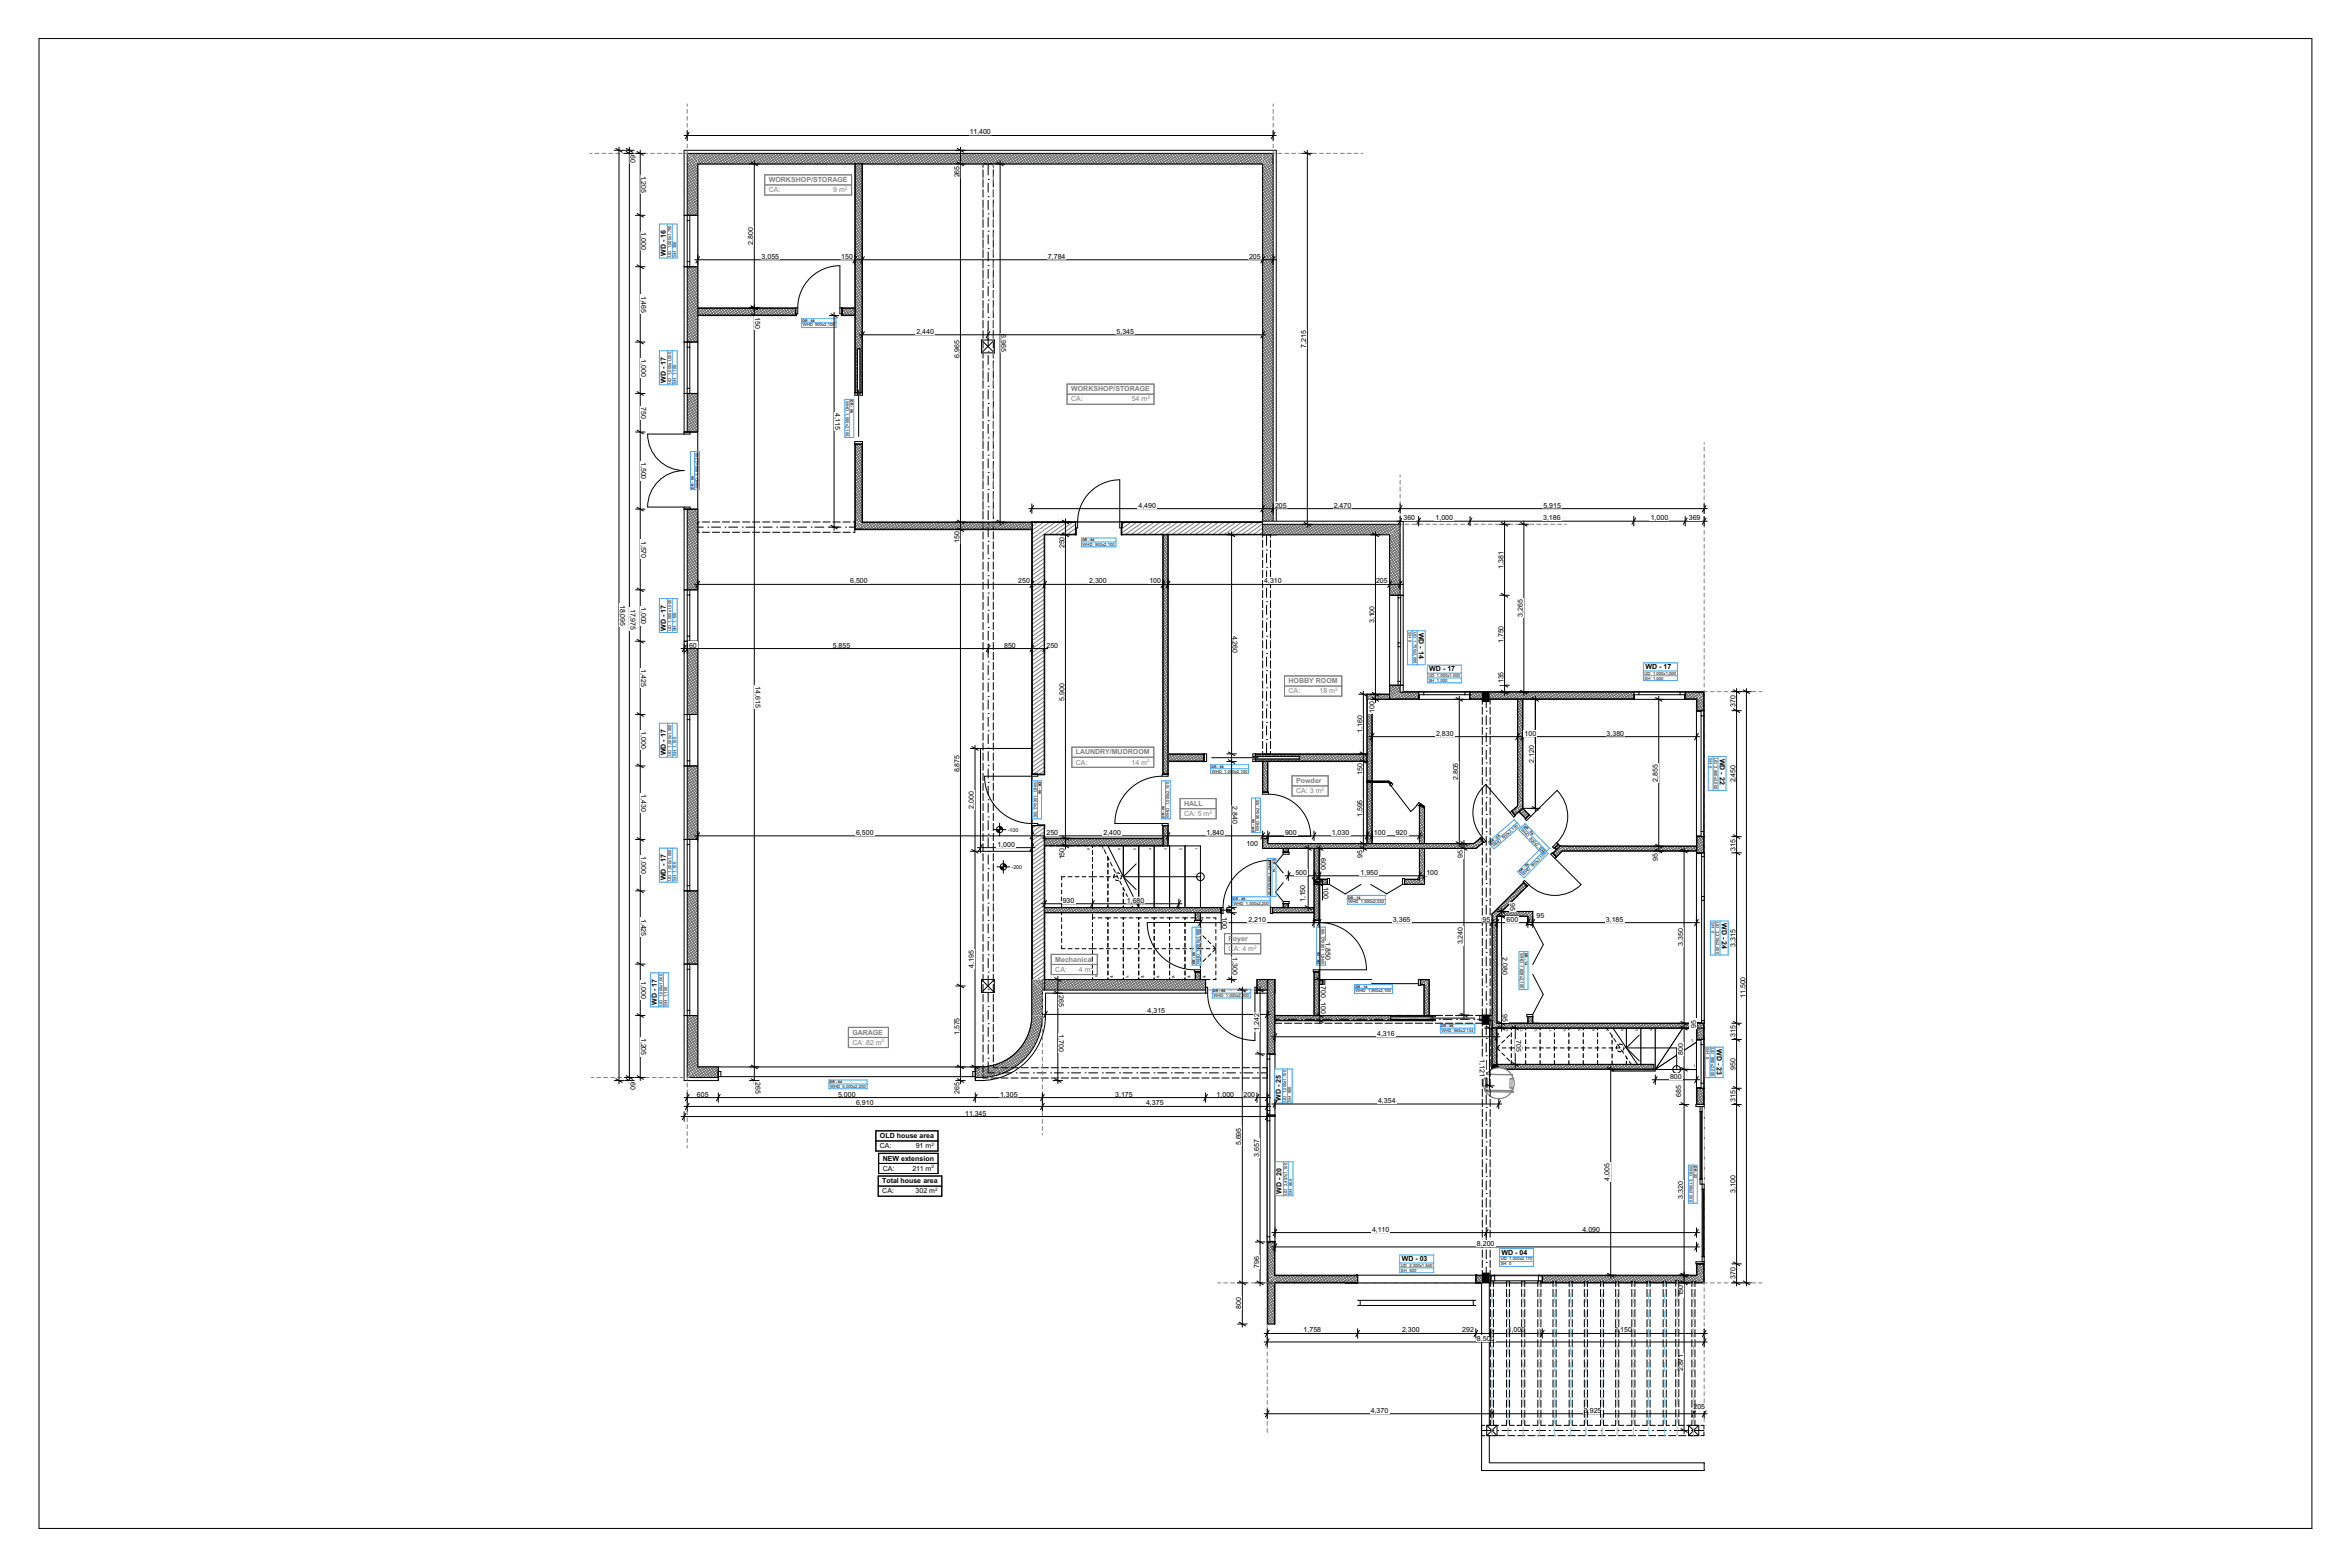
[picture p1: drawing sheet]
<svg xmlns="http://www.w3.org/2000/svg" width="914mm" height="610mm" viewBox="0 0 914 610" stroke-linecap="round" stroke-linejoin="round" font-family="sans-serif">
<defs><g id="words">
<g font-size="2.7">
<text x="377.3" y="52.3">11,400</text>
<text x="245.3" y="60.4" transform="rotate(90 245.3 60.4)">60</text>
<text x="249.5" y="68.3" transform="rotate(90 249.5 68.3)">1,205</text>
<text x="373.3" y="69" transform="rotate(-90 373.3 69)">265</text>
<text x="249.5" y="90.4" transform="rotate(90 249.5 90.4)">1,000</text>
<text x="293.1" y="95.2" transform="rotate(-90 293.1 95.2)">2,800</text>
<text x="259" y="99.6" transform="rotate(-90 259 99.6)">WD - 16</text>
<text x="296.4" y="100.7">3,055</text>
<text x="327.3" y="100.7">150</text>
<text x="407.8" y="100.7">7,784</text>
<text x="486" y="100.7">205</text>
<text x="249.5" y="115" transform="rotate(90 249.5 115)">1,465</text>
<text x="293.9" y="123.5" transform="rotate(90 293.9 123.5)">150</text>
<text x="356.6" y="129.8">2,440</text>
<text x="389.6" y="130" transform="rotate(90 389.6 130)">6,965</text>
<text x="434.4" y="129.8">5,345</text>
<text x="508.3" y="135.2" transform="rotate(-90 508.3 135.2)">7,215</text>
<text x="249.5" y="139.6" transform="rotate(90 249.5 139.6)">1,000</text>
<text x="373.3" y="139.1" transform="rotate(-90 373.3 139.1)">6,965</text>
<text x="259" y="148.9" transform="rotate(-90 259 148.9)">WD - 17</text>
<text x="249.5" y="158.3" transform="rotate(90 249.5 158.3)">750</text>
<text x="325" y="160.6" transform="rotate(90 325 160.6)">4,115</text>
<text x="249.5" y="179.6" transform="rotate(90 249.5 179.6)">1,500</text>
<text x="443" y="197.5">4,490</text>
<text x="496.1" y="197.5">205</text>
<text x="519" y="197.5">2,470</text>
<text x="600.5" y="197.5">5,915</text>
<text x="546.1" y="202.4">360</text>
<text x="558.6" y="202.4">1,000</text>
<text x="600.4" y="202.4">3,186</text>
<text x="642.3" y="202.4">1,000</text>
<text x="657.1" y="202.4">369</text>
<text x="249.5" y="210.3" transform="rotate(90 249.5 210.3)">1,570</text>
<text x="373.3" y="211.3" transform="rotate(-90 373.3 211.3)">150</text>
<text x="414.2" y="213.3" transform="rotate(-90 414.2 213.3)">250</text>
<text x="585" y="221.2" transform="rotate(-90 585 221.2)">1,381</text>
<text x="330.8" y="226.9">6,500</text>
<text x="396.2" y="226.9">250</text>
<text x="423.8" y="226.9">2,300</text>
<text x="447.2" y="226.9">100</text>
<text x="491.9" y="226.9">4,310</text>
<text x="535.4" y="226.9">205</text>
<text x="241.3" y="235.2" transform="rotate(90 241.3 235.2)">18,095</text>
<text x="245.3" y="236.8" transform="rotate(90 245.3 236.8)">17,975</text>
<text x="249.5" y="236" transform="rotate(90 249.5 236)">1,000</text>
<text x="259" y="245.3" transform="rotate(-90 259 245.3)">WD - 17</text>
<text x="534.8" y="242.5" transform="rotate(-90 534.8 242.5)">3,100</text>
<text x="592.5" y="240" transform="rotate(-90 592.5 240)">3,265</text>
<text x="268.1" y="251.9">60</text>
<text x="324.1" y="251.9">5,855</text>
<text x="390.7" y="251.9">850</text>
<text x="407.2" y="251.9">250</text>
<text x="479.6" y="247.2" transform="rotate(90 479.6 247.2)">4,260</text>
<text x="552.1" y="246.1" transform="rotate(90 552.1 246.1)">WD - 14</text>
<text x="585" y="250.2" transform="rotate(-90 585 250.2)">1,750</text>
<text x="249.5" y="260.3" transform="rotate(90 249.5 260.3)">1,425</text>
<text x="556.2" y="261.2">WD - 17</text>
<text x="640.2" y="260.3">WD - 17</text>
<text x="293.9" y="267" transform="rotate(90 293.9 267)">14,615</text>
<text x="585" y="265.9" transform="rotate(-90 585 265.9)">135</text>
<text x="414.2" y="272.8" transform="rotate(-90 414.2 272.8)">5,900</text>
<text x="675.3" y="275" transform="rotate(-90 675.3 275)">370</text>
<text x="534.8" y="277.3" transform="rotate(-90 534.8 277.3)">100</text>
<text x="249.5" y="284.5" transform="rotate(90 249.5 284.5)">1,000</text>
<text x="530.1" y="285.1" transform="rotate(-90 530.1 285.1)">1,160</text>
<text x="558.8" y="286.2">2,830</text>
<text x="593.2" y="286.2">100</text>
<text x="625.2" y="286.2">3,380</text>
<text x="259" y="293.8" transform="rotate(-90 259 293.8)">WD - 17</text>
<text x="597" y="296.7" transform="rotate(-90 597 296.7)">2,120</text>
<text x="669.2" y="295.1" transform="rotate(90 669.2 295.1)">WD - 22</text>
<text x="373.3" y="300.5" transform="rotate(-90 373.3 300.5)">8,875</text>
<text x="530.1" y="301.5" transform="rotate(-90 530.1 301.5)">150</text>
<text x="567.4" y="303.5" transform="rotate(-90 567.4 303.5)">2,805</text>
<text x="645" y="304" transform="rotate(-90 645 304)">2,855</text>
<text x="675.3" y="304.4" transform="rotate(-90 675.3 304.4)">2,450</text>
<text x="249.5" y="308.8" transform="rotate(90 249.5 308.8)">1,430</text>
<text x="379" y="314.6" transform="rotate(-90 379 314.6)">2,000</text>
<text x="479.6" y="313.7" transform="rotate(90 479.6 313.7)">2,840</text>
<text x="530.1" y="317.9" transform="rotate(-90 530.1 317.9)">1,595</text>
<text x="333.1" y="324.8">6,500</text>
<text x="388.1" y="329.4">1,000</text>
<text x="407.2" y="324.8">250</text>
<text x="429.4" y="324.8">2,400</text>
<text x="469.5" y="324.8">1,840</text>
<text x="485" y="329.1">100</text>
<text x="500" y="324.8">900</text>
<text x="518.2" y="324.8">1,030</text>
<text x="534.6" y="324.8">100</text>
<text x="543.1" y="324.8">920</text>
<text x="249.5" y="333.1" transform="rotate(90 249.5 333.1)">1,000</text>
<text x="414.2" y="334.3" transform="rotate(-90 414.2 334.3)">150</text>
<text x="514" y="333.8" transform="rotate(90 514 333.8)">600</text>
<text x="530.1" y="333.8" transform="rotate(-90 530.1 333.8)">95</text>
<text x="569.2" y="333.8" transform="rotate(-90 569.2 333.8)">95</text>
<text x="645" y="334.8" transform="rotate(-90 645 334.8)">95</text>
<text x="675.3" y="330.9" transform="rotate(-90 675.3 330.9)">315</text>
<text x="504" y="340.3">500</text>
<text x="529.4" y="340.3">1,950</text>
<text x="555" y="340.3">100</text>
<text x="259" y="342.4" transform="rotate(-90 259 342.4)">WD - 17</text>
<text x="515" y="345.2" transform="rotate(90 515 345.2)">100</text>
<text x="413.5" y="351.2">930</text>
<text x="438.5" y="351.2">1,680</text>
<text x="507.8" y="351" transform="rotate(-90 507.8 351)">1,150</text>
<text x="587.6" y="351.3" transform="rotate(90 587.6 351.3)">95</text>
<text x="249.5" y="357.4" transform="rotate(90 249.5 357.4)">1,425</text>
<text x="475.6" y="356.7" transform="rotate(90 475.6 356.7)">100</text>
<text x="485.8" y="358.5">2,210</text>
<text x="542" y="358.5">3,365</text>
<text x="576.9" y="358.5">95</text>
<text x="586.2" y="358.5">600</text>
<text x="597.8" y="357.1">95</text>
<text x="624.8" y="358.5">3,185</text>
<text x="670" y="359.1" transform="rotate(90 670 359.1)">WD - 24</text>
<text x="515.8" y="366.6" transform="rotate(90 515.8 366.6)">1,850</text>
<text x="569.2" y="367.4" transform="rotate(-90 569.2 367.4)">3,240</text>
<text x="654.9" y="368" transform="rotate(-90 654.9 368)">3,350</text>
<text x="675.3" y="368.3" transform="rotate(-90 675.3 368.3)">3,315</text>
<text x="379" y="376.5" transform="rotate(-90 379 376.5)">4,195</text>
<text x="479.6" y="372.5" transform="rotate(90 479.6 372.5)">1,300</text>
<text x="584.7" y="372.3" transform="rotate(90 584.7 372.3)">2,080</text>
<text x="249.5" y="381.6" transform="rotate(90 249.5 381.6)">1,000</text>
<text x="514" y="383.5" transform="rotate(90 514 383.5)">700</text>
<text x="412" y="387.1" transform="rotate(90 412 387.1)">265</text>
<text x="514" y="389.8" transform="rotate(90 514 389.8)">100</text>
<text x="679.2" y="388.1" transform="rotate(-90 679.2 388.1)">11,500</text>
<text x="255.6" y="390.9" transform="rotate(-90 255.6 390.9)">WD - 17</text>
<text x="446.5" y="394.2">4,315</text>
<text x="584.7" y="394.3" transform="rotate(90 584.7 394.3)">95</text>
<text x="489.9" y="401" transform="rotate(-90 489.9 401)">1,242</text>
<text x="659.9" y="399.7" transform="rotate(-90 659.9 399.7)">95</text>
<text x="249.5" y="403.7" transform="rotate(90 249.5 403.7)">1,205</text>
<text x="373.3" y="402.7" transform="rotate(-90 373.3 402.7)">1,575</text>
<text x="412" y="402.2" transform="rotate(90 412 402.2)">1,700</text>
<text x="535.8" y="402.9">4,316</text>
<text x="590" y="404.7" transform="rotate(90 590 404.7)">705</text>
<text x="675.3" y="403.5" transform="rotate(-90 675.3 403.5)">315</text>
<text x="575.8" y="411.9" transform="rotate(90 575.8 411.9)">1,121</text>
<text x="654.9" y="410.2" transform="rotate(-90 654.9 410.2)">800</text>
<text x="668" y="408.1" transform="rotate(90 668 408.1)">WD - 23</text>
<text x="649.8" y="419.6">800</text>
<text x="675.3" y="416.1" transform="rotate(-90 675.3 416.1)">950</text>
<text x="245.3" y="421.1" transform="rotate(90 245.3 421.1)">60</text>
<text x="293.9" y="421.1" transform="rotate(90 293.9 421.1)">265</text>
<text x="373.3" y="425.6" transform="rotate(-90 373.3 425.6)">265</text>
<text x="271.2" y="426.6">605</text>
<text x="326.1" y="426.6">5,000</text>
<text x="333.1" y="430">6,910</text>
<text x="389.1" y="426.6">1,305</text>
<text x="433.9" y="426.6">3,175</text>
<text x="445.9" y="430">4,375</text>
<text x="473.4" y="426.6">1,000</text>
<text x="483.8" y="426.6">200</text>
<text x="498.3" y="428.3" transform="rotate(-90 498.3 428.3)">WD - 25</text>
<text x="536.2" y="429.1">4,354</text>
<text x="654.2" y="426.9" transform="rotate(-90 654.2 426.9)">685</text>
<text x="675.3" y="428.8" transform="rotate(-90 675.3 428.8)">315</text>
<text x="375.6" y="434">11,345</text>
<text x="342.4" y="442.8">OLD house area</text>
<text x="342.4" y="446.7">CA:</text>
<text x="356.3" y="446.7">91 m</text>
<text x="483" y="445.5" transform="rotate(-90 483 445.5)">5,695</text>
<text x="489.9" y="450" transform="rotate(-90 489.9 450)">3,657</text>
<text x="343.5" y="451.5">NEW extension</text>
<text x="343.5" y="455.5">CA:</text>
<text x="355" y="455.5">211 m</text>
<text x="343.3" y="460.3">Total house area</text>
<text x="626.3" y="459.4" transform="rotate(-90 626.3 459.4)">4,005</text>
<text x="343.3" y="464.3">CA:</text>
<text x="356.3" y="464.3">302 m</text>
<text x="498.7" y="464.4" transform="rotate(-90 498.7 464.4)">WD - 20</text>
<text x="654.9" y="466.3" transform="rotate(-90 654.9 466.3)">3,320</text>
<text x="675.3" y="464.1" transform="rotate(-90 675.3 464.1)">3,100</text>
<text x="533.9" y="479.1">4,110</text>
<text x="615.8" y="479.1">4,090</text>
<text x="574.7" y="484.7">8,200</text>
<text x="545.4" y="490.7">WD - 03</text>
<text x="584.3" y="488.2">WD - 04</text>
<text x="489.9" y="493.4" transform="rotate(-90 489.9 493.4)">796</text>
<text x="675.3" y="497.6" transform="rotate(-90 675.3 497.6)">370</text>
<text x="483" y="509.3" transform="rotate(-90 483 509.3)">800</text>
<text x="654.9" y="504.3" transform="rotate(-90 654.9 504.3)">150</text>
<text x="507.3" y="518.3">1,758</text>
<text x="545.6" y="518.3">2,300</text>
<text x="569" y="518.3">292</text>
<text x="574.7" y="521.7">8,500</text>
<text x="586.7" y="518.3">1,000</text>
<text x="628.2" y="518.3">3,150</text>
<text x="654.9" y="533.5" transform="rotate(-90 654.9 533.5)">2,871</text>
<text x="533.4" y="549.6">4,370</text>
<text x="616.3" y="549.6">3,925</text>
<text x="659" y="548.3">205</text>
</g>
<g font-size="2.7" fill="#7f7f7f">
<text x="299.1" y="70.9">WORKSHOP/STORAGE</text>
<text x="299.1" y="74.8">CA:</text>
<text x="324.2" y="74.8">9 m</text>
<text x="416.8" y="152.3">WORKSHOP/STORAGE</text>
<text x="416.8" y="156.2">CA:</text>
<text x="440.4" y="156.2">54 m</text>
<text x="501.4" y="265.8">HOBBY ROOM</text>
<text x="501.4" y="269.7">CA:</text>
<text x="513.4" y="269.7">18 m</text>
<text x="418.6" y="293.5">LAUNDRY/MUDROOM</text>
<text x="418.6" y="297.4">CA:</text>
<text x="440.3" y="297.4">14 m</text>
<text x="504.3" y="304.7">Powder</text>
<text x="504.3" y="308.6">CA: 3 m</text>
<text x="460.7" y="313.5">HALL</text>
<text x="460.7" y="317.5">CA: 5 m</text>
<text x="478.1" y="366.1">Foyer</text>
<text x="478.1" y="370">CA: 4 m</text>
<text x="410.6" y="374.1">Mechanical</text>
<text x="410.6" y="378">CA:</text>
<text x="419.8" y="378">4 m</text>
<text x="331.7" y="402.5">GARAGE</text>
<text x="331.7" y="406.4">CA: 82 m</text>
</g>
<g font-size="2.1">
<text x="392.2" y="323.5">-100</text>
<text x="393.6" y="338">-200</text>
</g>
<g font-size="1.8" fill="#7f7f7f">
<text x="328.8" y="73.8">2</text>
<text x="446.4" y="155.2">2</text>
<text x="519.5" y="268.8">2</text>
<text x="446.4" y="296.5">2</text>
<text x="514.2" y="307.6">2</text>
<text x="470.6" y="316.5">2</text>
<text x="488" y="369">2</text>
<text x="424.4" y="377.1">2</text>
<text x="343.1" y="405.5">2</text>
</g>
<g font-size="1.8">
<text x="362.4" y="445.7">2</text>
<text x="362.4" y="454.5">2</text>
<text x="363.9" y="463.3">2</text>
</g>
<g font-size="1.6">
<text x="261.2" y="99.9" transform="rotate(-90 261.2 99.9)">UD 1,000x1,750</text>
<text x="263.1" y="99.9" transform="rotate(-90 263.1 99.9)">SH 350</text>
<text x="312.4" y="127">WHD 900x2,100</text>
<text x="261.2" y="149.2" transform="rotate(-90 261.2 149.2)">UD 1,000x1,000</text>
<text x="263.1" y="149.2" transform="rotate(-90 263.1 149.2)">SH 1,100</text>
<text x="329.2" y="155.8" transform="rotate(90 329.2 155.8)">WHD 1,000x2,100</text>
<text x="271.7" y="190" transform="rotate(-90 271.7 190)">WHD 1,500x2,200</text>
<text x="421.3" y="212.3">WHD 900x2,100</text>
<text x="261.2" y="245.6" transform="rotate(-90 261.2 245.6)">UD 1,000x1,000</text>
<text x="263.1" y="245.6" transform="rotate(-90 263.1 245.6)">SH 1,100</text>
<text x="548.1" y="245.8" transform="rotate(90 548.1 245.8)">SH 0</text>
<text x="550" y="245.8" transform="rotate(90 550 245.8)">UD 1,750x2,000</text>
<text x="555.8" y="263.4">UD 1,000x1,000</text>
<text x="639.9" y="262.5">UD 1,000x1,000</text>
<text x="555.8" y="265.2">SH 1,000</text>
<text x="639.9" y="264.4">SH 1,000</text>
<text x="261.2" y="294.1" transform="rotate(-90 261.2 294.1)">UD 1,000x1,000</text>
<text x="263.1" y="294.1" transform="rotate(-90 263.1 294.1)">SH 1,100</text>
<text x="665.1" y="294.8" transform="rotate(90 665.1 294.8)">SH 0</text>
<text x="667" y="294.8" transform="rotate(90 667 294.8)">UD 2,450x2,000</text>
<text x="402.2" y="304.2" transform="rotate(90 402.2 304.2)">WHD 1,000x2,100</text>
<text x="471.5" y="300.5">WHD 1,000x2,100</text>
<text x="455" y="318.1" transform="rotate(-90 455 318.1)">WHD 1,000x2,100</text>
<text x="490" y="323.4" transform="rotate(-90 490 323.4)">WHD 900x2,100</text>
<text x="591.6" y="322.9" transform="rotate(45 591.6 322.9)">WHD 800x2,100</text>
<text x="581.4" y="329.6" transform="rotate(-41 581.4 329.6)">WHD 800x2,100</text>
<text x="493.5" y="334.4" transform="rotate(90 493.5 334.4)">WHD 1,000x2,032</text>
<text x="593" y="340.9" transform="rotate(-45 593 340.9)">WHD 800x2,100</text>
<text x="261.2" y="342.7" transform="rotate(-90 261.2 342.7)">UD 1,000x1,000</text>
<text x="263.1" y="342.7" transform="rotate(-90 263.1 342.7)">SH 1,100</text>
<text x="479.9" y="351.9">WHD 1,000x2,200</text>
<text x="524.7" y="351.4">WHD 1,500x2,032</text>
<text x="665.9" y="358.8" transform="rotate(90 665.9 358.8)">SH 0</text>
<text x="667.8" y="358.8" transform="rotate(90 667.8 358.8)">UD 3,315x2,000</text>
<text x="591.5" y="370.6" transform="rotate(90 591.5 370.6)">WHD 1,829x2,100</text>
<text x="466.9" y="375" transform="rotate(-90 466.9 375)">WHD 1,000x1,900</text>
<text x="515.3" y="375" transform="rotate(-90 515.3 375)">WHD 1,000x2,100</text>
<text x="472.2" y="387.8">WHD 1,000x2,200</text>
<text x="527.5" y="386.1">WHD 1,900x2,100</text>
<text x="257.7" y="391.2" transform="rotate(-90 257.7 391.2)">UD 1,000x1,000</text>
<text x="259.6" y="391.2" transform="rotate(-90 259.6 391.2)">SH 1,100</text>
<text x="560.9" y="401.4">WHD 965x2,134</text>
<text x="663.9" y="407.8" transform="rotate(90 663.9 407.8)">SH 0</text>
<text x="665.8" y="407.8" transform="rotate(90 665.8 407.8)">UD 950x2,000</text>
<text x="323" y="423.2">WHD 5,000x2,200</text>
<text x="500.5" y="428.6" transform="rotate(-90 500.5 428.6)">UD 1,200x1,100</text>
<text x="502.4" y="428.6" transform="rotate(-90 502.4 428.6)">SH 900</text>
<text x="657.4" y="453.7" transform="rotate(90 657.4 453.7)">WHD 3,100x2,000</text>
<text x="500.9" y="464.7" transform="rotate(-90 500.9 464.7)">UD 2,457x1,100</text>
<text x="502.7" y="464.7" transform="rotate(-90 502.7 464.7)">SH 900</text>
<text x="583.9" y="490.3">UD 1,000x2,170</text>
<text x="545.1" y="492.8">UD 2,300x1,540</text>
<text x="545.1" y="494.7">SH 400</text>
<text x="583.9" y="492.2">SH 0</text>
</g>
<g font-size="1.4">
<text x="312.3" y="125.2">DR - 06</text>
<text x="331" y="155.8" transform="rotate(90 331 155.8)">DR - 06</text>
<text x="269.9" y="190.1" transform="rotate(-90 269.9 190.1)">DR - 06</text>
<text x="421.2" y="210.5">DR - 06</text>
<text x="471.4" y="298.7">DR - 06</text>
<text x="404" y="304.2" transform="rotate(90 404 304.2)">DR - 06</text>
<text x="453.2" y="318.2" transform="rotate(-90 453.2 318.2)">DR - 06</text>
<text x="488.2" y="323.5" transform="rotate(-90 488.2 323.5)">DR - 06</text>
<text x="592.9" y="321.6" transform="rotate(45 592.9 321.6)">DR - 06</text>
<text x="580.2" y="328.3" transform="rotate(-41 580.2 328.3)">DR - 06</text>
<text x="424" y="330.7" transform="rotate(-90 424 330.7)">8</text>
<text x="430" y="330.7" transform="rotate(-90 430 330.7)">7</text>
<text x="436" y="330.7" transform="rotate(-90 436 330.7)">6</text>
<text x="442" y="330.7" transform="rotate(-90 442 330.7)">5</text>
<text x="448" y="330.7" transform="rotate(-90 448 330.7)">4</text>
<text x="454" y="330.7" transform="rotate(-90 454 330.7)">3</text>
<text x="460" y="330.7" transform="rotate(-90 460 330.7)">2</text>
<text x="466" y="330.7" transform="rotate(-90 466 330.7)">1</text>
<text x="495.3" y="334.3" transform="rotate(90 495.3 334.3)">DR - 14</text>
<text x="591.6" y="339.7" transform="rotate(-45 591.6 339.7)">DR - 06</text>
<text x="479.8" y="350.1">DR - 06</text>
<text x="524.6" y="349.5">DR - 14</text>
<text x="593.3" y="370.6" transform="rotate(90 593.3 370.6)">DR - 14</text>
<text x="465.1" y="375.1" transform="rotate(-90 465.1 375.1)">DR - 06</text>
<text x="513.5" y="375.1" transform="rotate(-90 513.5 375.1)">DR - 06</text>
<text x="426.1" y="379.5" transform="rotate(90 426.1 379.5)">9</text>
<text x="432.2" y="379.1" transform="rotate(90 432.2 379.1)">10</text>
<text x="438.2" y="379.2" transform="rotate(90 438.2 379.2)">11</text>
<text x="444.2" y="379.1" transform="rotate(90 444.2 379.1)">12</text>
<text x="450.2" y="379.1" transform="rotate(90 450.2 379.1)">13</text>
<text x="456.1" y="379.1" transform="rotate(90 456.1 379.1)">14</text>
<text x="462.2" y="379.1" transform="rotate(90 462.2 379.1)">15</text>
<text x="468.2" y="379.1" transform="rotate(90 468.2 379.1)">16</text>
<text x="472.1" y="386">DR - 06</text>
<text x="527.4" y="384.3">DR - 14</text>
<text x="560.8" y="399.6">DR - 06</text>
<text x="581.4" y="401.5" transform="rotate(-90 581.4 401.5)">15</text>
<text x="587" y="401.5" transform="rotate(-90 587 401.5)">14</text>
<text x="592.6" y="401.5" transform="rotate(-90 592.6 401.5)">13</text>
<text x="598.2" y="401.5" transform="rotate(-90 598.2 401.5)">12</text>
<text x="603.8" y="401.5" transform="rotate(-90 603.8 401.5)">11</text>
<text x="609.4" y="401.5" transform="rotate(-90 609.4 401.5)">10</text>
<text x="615" y="401.1" transform="rotate(-90 615 401.1)">9</text>
<text x="620.6" y="401.1" transform="rotate(-90 620.6 401.1)">8</text>
<text x="626.2" y="401.1" transform="rotate(-90 626.2 401.1)">7</text>
<text x="631.8" y="401.1" transform="rotate(-90 631.8 401.1)">6</text>
<text x="637.4" y="401.1" transform="rotate(-90 637.4 401.1)">5</text>
<text x="643" y="401.1" transform="rotate(-90 643 401.1)">4</text>
<text x="653.1" y="400.5" transform="rotate(-56 653.1 400.5)">3</text>
<text x="658.4" y="405.2" transform="rotate(-33 658.4 405.2)">2</text>
<text x="658.9" y="415">1</text>
<text x="323" y="421.3">DR - 04</text>
<text x="659.2" y="453.7" transform="rotate(90 659.2 453.7)">DR - 22</text>
</g>
<text font-size="1.4" fill="#fff" x="14.8" y="594.8">GSPublisherVersion 0.0.100.100</text>
</g></defs>
<path d="M15.2 15h884.4v579.6h-884.4zM592.5 272.1h4.9v42.4h-4.9z" fill="none" stroke="#000" stroke-width=".39"/>
<!-- layer: ZONE -->
<g fill="none" stroke="#fff" stroke-width=".39">
<path d="M271.5 63.8h61.1v56h-61.1zM335.6 63.8h155.7v139.3h-155.7zM335.6 122.8h-64.1v292.3h110.2a20 20 0 0 0 19.8-20v-192M406.5 208.1h46v118h-46zM495.4 203.1h49.4v67h-2M498 204.3h-2.6v-144.6h-228v359.5h114.1l5.6-.7M499.1 204.3h2.8M503 204.3h2.9M507 204.3h2.8M513.7 204.3h-2.8M514.8 204.3h2.8M518.7 204.3h2.8"/>
<path d="M522.6 204.3h2.8M526.5 204.3h2.8M530.4 204.3h2.8M534.3 204.3h2.9M538.2 204.3h2.9M542.2 204.3h2.6M454.5 252.1h.1M540.7 270.1v-62h-86.2v85.2h77.4M541.7 270.1h-9.8v24.6M544.8 269.3h118.1v229.6h-169.6v-115.2M544.8 269.1h1.9M547.8 269.1h2.8"/>
<path d="M551.7 269.1h2.8M555.6 269.1h2.8M559.5 269.1h2.8M563.4 269.1h2.8M567.3 269.1h2.9M571.2 269.1h2.9M575.2 269.1h2.8M579.1 269.1h2.8M583 269.1h2.8M586.9 269.1h2.8M590.8 269.1h2.8M594.7 269.1h2.8"/>
<path d="M598.6 269.1h2.8M602.5 269.1h2.9M606.5 269.1h2.8M610.4 269.1h2.8M614.3 269.1h2.8M618.2 269.1h2.8M622.1 269.1h2.8M626 269.1h2.8M629.9 269.1h2.8M633.8 269.1h2.9M637.7 269.1h2.9M641.7 269.1h2.8"/>
<path d="M645.6 269.1h2.8M649.5 269.1h2.8M653.4 269.1h2.8M657.3 269.1h2.8M661.2 269.1h1.9v1M663.1 271.2v2.8M663.1 275.1v2.8M663.1 279v2.8M454.5 296.3h36.8v33.8h8v23h-32.2v-24h-12.6zM531.9 295.8v32.4h-38.6v-31.9h38.6M663.1 282.9v2.8M663.1 286.8v2.8"/>
<path d="M663.1 290.7v2.8M663.1 294.6v2.9M663.1 298.5v2.9M663.1 302.5v2.8M663.1 306.4v2.8M663.1 310.3v2.8M663.1 314.2v2.8M663.1 318.1v2.8M508.7 328.2v1.5M508.7 330.8v2.8M508.7 334.7v2.8M508.7 338.6v2.8"/>
<path d="M663.1 322v2.8M663.1 325.9v2.9M663.1 329.8v2.9M663.1 333.8v2.8M663.1 337.7v2.8M406.5 355.1h58.6v26h-58.6zM467.1 355.1h44.2v40h-15.2v-14h-29zM493.3 351.4v2.8M493.3 355.3v2.8M493.3 359.2v2.8M493.3 347.5v2.8M494.6 344.1h-1.3v2.3"/>
<path d="M495.7 344.1h2.8M499.6 344.1h2.8M503.5 344.1h2.8M508.7 342.5v1.6h-1.3M663.1 341.6v2.8M663.1 345.5v2.8M663.1 349.4v2.8M663.1 353.3v2.8M663.1 357.2v2.8M493.3 370.9v2.9M493.3 374.9v2.8M493.3 378.8v3.8"/>
<path d="M493.3 363.1v2.8M493.3 367v2.8M663.1 361.1v2.9M663.1 365.1v2.8M663.1 369v2.8M663.1 372.9v2.8M663.1 376.8v2.8M405.2 399.4l-.7 2.8M405.6 395.1l-.3 3.2M405.6 391.2v2.9M405.6 387.3v2.8M463.7 385.2h2.8"/>
<path d="M467.6 385.2h2.8M471.5 385.2h2.8M475.4 385.2h2.8M479.3 385.2h2.9M486.1 385.2h-2.8M487.2 385.2h2.8M491.1 385.2h2.2v1.4M493.3 385.2h-87.7v11.3a24.2 24.2 0 0 1-18.5 22M663.1 380.7v2.8M663.1 384.6v2.8M663.1 388.5v2.8M663.1 392.4v2.9"/>
<path d="M663.1 396.3v2.9M387.1 418.5l-2.4 .4M387.5 418.4l-.4 .1M391.2 417.1l-2.7 1M394.6 415.3l-2.4 1.4M397.7 412.8l-2.2 1.8M400.4 410l-1.9 2.1M402.6 406.8l-1.6 2.3M404.1 403.2l-1.1 2.6M493.2 419.9v2.8M493.2 416v2.8M663.1 400.3v2.8"/>
<path d="M663.1 404.2v2.8M663.1 408.1v2.8M663.1 412v2.8M663.1 415.9v2.8M663.1 419.8v2.8M493.2 439.5v2.8M493.2 435.6v2.8M493.2 431.6v2.9M493.2 427.7v2.9M493.2 423.8v2.8M663.1 423.7v2.9M663.1 427.6v2.9"/>
<path d="M663.1 431.6v2.8M663.1 435.5v2.8M663.1 439.4v2.8M493.2 459v2.8M493.2 455.1v2.8M493.2 451.2v2.8M493.2 447.3v2.8M493.2 443.4v2.8M663.1 443.3v2.8M663.1 447.2v2.8M663.1 451.1v2.8M663.1 455v2.9"/>
<path d="M663.1 458.9v2.9M493.1 478.6v2.8M493.1 474.7v2.8M493.1 470.8v2.8M493.2 466.9v2.8M493.2 462.9v2.9M663.1 462.9v2.8M663.1 466.8v2.8M663.1 470.7v2.8M663.1 474.6v2.8M663.1 478.5v2.8M493.1 498.1v1h2.3"/>
<path d="M493.1 494.2v2.9M493.1 490.3v2.8M493.1 486.4v2.8M493.1 482.5v2.8M496.5 499.1h2.8M500.4 499.1h2.8M504.3 499.1h2.8M508.2 499.1h2.8M512.1 499.1h2.9M516.1 499.1h2.8M520 499.1h2.8M523.9 499.1h2.8"/>
<path d="M527.8 499.1h2.8M531.7 499.1h2.8M535.6 499.1h2.8M542.3 499.1h-2.8M543.4 499.1h2.9M547.3 499.1h2.9M551.3 499.1h2.8M555.2 499.1h2.8M559.1 499.1h2.8M563 499.1h2.8M566.9 499.1h2.8M570.8 499.1h2.8"/>
<path d="M574.7 499.1h2.9M578.6 499.1h2.9M582.6 499.1h2.8M586.5 499.1h2.8M590.4 499.1h2.8M594.3 499.1h2.8M598.2 499.1h2.8M602.1 499.1h2.8M606 499.1h2.9M609.9 499.1h2.9M613.9 499.1h2.8M617.8 499.1h2.8"/>
<path d="M621.7 499.1h2.8M625.6 499.1h2.8M629.5 499.1h2.8M633.4 499.1h2.8M637.3 499.1h2.9M641.2 499.1h2.9M645.2 499.1h2.8M649.1 499.1h2.8M653 499.1h2.8M656.9 499.1h2.8M663.1 498.1v1h-2.3M663.1 482.4v2.8"/>
<path d="M663.1 486.3v2.9M663.1 490.2v2.9M663.1 494.2v2.8"/>
</g>
<!-- layer: 1st floor -->
<path d="M401.5 203.1h89.8v1.2h53.5v64.8h118.3v230h-170v-113.9h-91.6z" fill="none" stroke="#000" stroke-width=".39"/>
<!-- layer: garage floor -->
<path d="M271.5 63.8h219.8v139.3h-89.8v192.1a20 20 0 0 1-20 19.9h-110zM401.5 291.2h-20v40h20" fill="none" stroke="#000" stroke-width=".39"/>
<!-- layer: Wall 13 -->
<path d="M582.5 398.1h16v4h-16z" fill="none" stroke="#000" stroke-width=".39"/>
<!-- layer: stair -->
<path d="M644.1 416l16-10.6v10.7z" fill-rule="evenodd" fill="#fff"/>
<path d="M644.1 416l16-10.6v10.7z" fill="none" stroke="#000" stroke-width=".39"/>
<!-- layer: stair -->
<path d="M654.7 400h5.4v5.4l-16 10.6z" fill-rule="evenodd" fill="#fff"/>
<path d="M654.7 400h5.4v5.4l-16 10.6z" fill="none" stroke="#000" stroke-width=".39"/>
<!-- layer: stair -->
<path d="M644 400h10.7l-10.6 16z" fill-rule="evenodd" fill="#fff"/>
<path d="M644 400h10.7l-10.7 16zM644 416h.1" fill="none" stroke="#000" stroke-width=".39"/>
<!-- layer: stair -->
<path d="M638.4 400h5.6v16h-5.6z" fill-rule="evenodd" fill="#fff"/>
<path d="M638.4 400h5.6v16h-5.6z" fill="none" stroke="#000" stroke-width=".39"/>
<!-- layer: stair -->
<path d="M632.8 400h5.6v16l-5.6-8.3z" fill-rule="evenodd" fill="#fff"/>
<path d="M632.8 407.7v-7.7h5.6v16" fill="none" stroke="#000" stroke-width=".39"/>
<!-- layer: stair -->
<path d="M627.6 400h5.2v7.7z" fill="#fff"/>
<path d="M627.6 400h5.2v7.7" fill="none" stroke="#000" stroke-width=".39"/>
<!-- layer: stair -->
<path d="M632.8 411.2l3.2 4.8h-3.2z" fill="#fff"/>
<path d="M632.8 411.2v.7M632.8 412.9v1.5M632.8 415.3v.7h1M635 416h1" fill="none" stroke="#000" stroke-width=".39"/>
<!-- layer: stair -->
<path d="M627.2 402.9l5.6 8.3v4.8h-5.6z" fill-rule="evenodd" fill="#fff"/>
<path d="M627.2 402.9v.7M627.2 404.7v1.5M627.2 407.4v1.5M627.2 410.1v1.5M627.2 412.8v1.5M627.2 415.3v.7h.9M629.3 416h1.5M632.8 411.2v.7M632.8 412.9v1.5M632.8 415.3v.7h-.8" fill="none" stroke="#000" stroke-width=".39"/>
<!-- layer: stair -->
<path d="M621.6 400h3.6l2 2.9v13.1h-5.6z" fill-rule="evenodd" fill="#fff"/>
<g fill="none" stroke="#000" stroke-width=".39">
<path d="M622.8 400h-1.2v.6M624 400h1.2M621.6 401.8v1.5M621.6 404.5v1.5M621.6 407.2v1.5M621.6 409.9v1.5M621.6 412.6v1.5M621.6 415.3v.7h.9M623.7 416h1.5M627.2 402.9v.7M627.2 404.7v1.5M627.2 407.4v1.5"/>
<path d="M627.2 410.1v1.5M627.2 412.8v1.5M627.2 415.3v.7h-.8"/>
</g>
<!-- layer: stair -->
<path d="M616 400h5.6v16h-5.6z" fill-rule="evenodd" fill="#fff"/>
<g fill="none" stroke="#000" stroke-width=".39">
<path d="M616.9 400h-.9v.6M618.1 400h1.5M620.8 400h.8v.6M616 401.8v1.5M616 404.5v1.5M616 407.2v1.5M616 409.9v1.5M616 412.6v1.5M616 415.3v.7h.9M618.1 416h1.5M621.6 401.8v1.5M621.6 404.5v1.5"/>
<path d="M621.6 407.2v1.5M621.6 409.9v1.5M621.6 412.6v1.5M621.6 415.3v.7h-.8"/>
</g>
<!-- layer: stair -->
<path d="M610.4 400h5.6v16h-5.6z" fill-rule="evenodd" fill="#fff"/>
<g fill="none" stroke="#000" stroke-width=".39">
<path d="M611.3 400h-.9v.6M612.5 400h1.5M615.2 400h.8v.6M610.4 401.8v1.5M610.4 404.5v1.5M610.4 407.2v1.5M610.4 409.9v1.5M610.4 412.6v1.5M610.4 415.3v.7h.9M612.5 416h1.5M616 401.8v1.5M616 404.5v1.5"/>
<path d="M616 407.2v1.5M616 409.9v1.5M616 412.6v1.5M616 415.3v.7h-.8"/>
</g>
<!-- layer: stair -->
<path d="M604.8 400h5.6v16h-5.6z" fill-rule="evenodd" fill="#fff"/>
<g fill="none" stroke="#000" stroke-width=".39">
<path d="M605.7 400h-.9v.6M606.9 400h1.5M609.6 400h.8v.6M604.8 401.8v1.5M604.8 404.5v1.5M604.8 407.2v1.5M604.8 409.9v1.5M604.8 412.6v1.5M604.8 415.3v.7h.9M606.9 416h1.5M610.4 401.8v1.5M610.4 404.5v1.5"/>
<path d="M610.4 407.2v1.5M610.4 409.9v1.5M610.4 412.6v1.5M610.4 415.3v.7h-.8"/>
</g>
<!-- layer: stair -->
<path d="M599.2 400h5.6v16h-5.6z" fill-rule="evenodd" fill="#fff"/>
<g fill="none" stroke="#000" stroke-width=".39">
<path d="M600.1 400h-.9v.6M601.3 400h1.5M604 400h.8v.6M599.2 401.8v1.5M599.2 404.5v1.5M599.2 407.2v1.5M599.2 409.9v1.5M599.2 412.6v1.5M599.2 415.3v.7h.9M601.3 416h1.5M604.8 401.8v1.5M604.8 404.5v1.5"/>
<path d="M604.8 407.2v1.5M604.8 409.9v1.5M604.8 412.6v1.5M604.8 415.3v.7h-.8"/>
</g>
<!-- layer: stair -->
<path d="M593.6 400h5.6v16h-5.6z" fill-rule="evenodd" fill="#fff"/>
<g fill="none" stroke="#000" stroke-width=".39">
<path d="M594.5 400h-.9v.6M595.7 400h1.5M598.4 400h.8v.6M593.6 401.8v1.5M593.6 404.5v1.5M593.6 407.2v1.5M593.6 409.9v1.5M593.6 412.6v1.5M593.6 415.3v.7h.9M595.7 416h1.5M599.2 401.8v1.5M599.2 404.5v1.5"/>
<path d="M599.2 407.2v1.5M599.2 409.9v1.5M599.2 412.6v1.5M599.2 415.3v.7h-.8"/>
</g>
<!-- layer: stair -->
<path d="M588 400h5.6v16h-5.6z" fill-rule="evenodd" fill="#fff"/>
<g fill="none" stroke="#000" stroke-width=".39">
<path d="M588.9 400h-.9v.6M590.1 400h1.5M592.8 400h.8v.6M588 401.8v1.5M588 404.5v1.5M588 407.2v1.5M588 409.9v1.5M588 412.6v1.5M588 415.3v.7h.9M590.1 416h1.5M593.6 401.8v1.5M593.6 404.5v1.5"/>
<path d="M593.6 407.2v1.5M593.6 409.9v1.5M593.6 412.6v1.5M593.6 415.3v.7h-.8"/>
</g>
<!-- layer: stair -->
<path d="M582.4 400h5.6v16h-5.6z" fill-rule="evenodd" fill="#fff"/>
<g fill="none" stroke="#000" stroke-width=".39">
<path d="M406.5 331.4v1.5M406.5 334.1v1.5M406.5 336.8v1.5M406.5 339.5v1.5M407.1 329.1h-.6v1.1M408.3 329.1h1.5M411 329.1h1.5M413.7 329.1h1.5M416.4 329.1h1.5M419.1 329.1h1.5M421.8 329.1h1.5M424.5 329.1h1.9"/>
<path d="M425.1 329.1v.6M425.1 330.9v1.5M425.1 333.6v1.5M425.1 336.3v1.5M425.1 339v1.5M427.6 329.1h1.3l.3 .6M429.7 330.7l.7 1.4M430.9 333.2l.7 1.3M431.1 329.1h36v24h-24zM431.1 333.5v1.1M431.1 335.8v1.5M431.1 338.5v1.5"/>
<path d="M432.1 335.6l.7 1.3M433.3 338l.7 1.3M434.5 339.6l1.2 .2M437.1 329.1v12M442.1 336.1l-5 5M443.1 329.1v24M449.1 329.1v24M455.1 329.1v24M461.1 329.1v24M406.5 342.2v1.5M406.5 344.9v1.5M406.5 347.6v1.5"/>
<path d="M406.5 350.3v1.5M406.5 353v1.5M406.5 355.7v1.5M406.5 358.4v1.5M413.1 343.5v1.5M413.1 346.2v1.5M413.1 348.9v1.5M413.1 351.6v1.5M413.1 354.3v1.5M413.1 357v1.5M413.1 359.7v1.5M414.4 341.1h-1.3v1.2"/>
<path d="M415.6 341.1h1.5M418.3 341.1h1.5M421 341.1h1.5M423.7 341.1h3M425.1 353.1h1M425.1 341.7v1.5M425.1 344.4v1.5M425.1 347.1v1.5M425.1 349.8v1.5M425.1 352.5v2M425.1 355.7v2M425.1 358.9v1.5"/>
<path d="M425.1 357.1h1M427.3 353.1h1.5M427.3 357.1h1.5M427.9 341.1h1.5M430 353.1h2.1M430 357.1h2.1M430.6 341.1h1.5M431.1 341.2v1.5M431.1 343.9v1.5M431.1 346.6v1.5M431.1 349.3v1.5M431.1 352v1.1"/>
<path d="M431.1 357.1v.6M431.1 358.9v1.5M433.3 341.1h1.6M433.3 353.1h1.5M433.3 357.1h1.5M433.7 340.2l-.2 1.3M434 342.3l1.2 .2M434.5 340.4l.7 1.3M435.7 342.8l.7 1.4M436 353.1h2.4M436 357.1h2.1M436.2 340.6l-.2 1.4"/>
<path d="M436.9 345.2l.7 1.4M437.1 345.5v.7M437.1 347.2v1.5M437.1 349.9v1.5M437.1 352.5v.6M437.1 357.1v.6M437.1 358.9v1.5M437.1 341.1h30M437.1 341.1l5 5M438.1 347.6l.7 1.4M439.3 357.1h1.5M439.4 350.1l.6 1.3"/>
<path d="M440.6 352.5l.3 .6h-1.3M442 357.1h2.1M443.1 357.1v.6M443.1 358.9v1.5M445.3 357.1h1.5M448 357.1h2.1M449.1 357.1v.6M449.1 358.9v1.5M451.3 357.1h1.5M454 357.1h2.1M455.1 357.1v.6M455.1 358.9v1.5"/>
<path d="M457.3 357.1h1.5M460 357.1h2.1M461.1 357.1v.6M461.1 358.9v1.5M463.3 357.1h1.5M466 357.1h2.1M467.1 357.1v.6M467.1 358.9v1.5M469.3 357.1h1.5M472 357.1h1.1v.6M473.1 358.9v1.5M406.5 380v1.1h.6"/>
<path d="M406.5 361.1v1.5M406.5 363.8v1.5M406.5 366.5v1.5M406.5 369.2v1.5M406.5 371.9v1.5M406.5 374.6v1.5M406.5 377.3v1.5M413.1 362.4v1.5M413.1 365.1v1.5M413.1 367.8v1.3h1.3M415.6 369.1h1.5M418.3 369.1h1.5"/>
<path d="M421 369.1h1.5M423.7 369.1h2.9M425.1 361.6v1.5M425.1 364.3v1.5M425.1 367v1.5M425.1 369.7v1.5M425.1 372.4v1.5M425.1 375.1v1.5M425.1 377.8v1.5M427.8 369.1h1.5M430.5 369.1h1.5M431.1 361.6v1.5"/>
<path d="M431.1 364.3v1.5M431.1 367v1.5M431.1 369.7v1.5M431.1 372.4v1.5M431.1 375.1v1.5M431.1 377.8v1.5M433.2 369.1h1.5M435.9 369.1h1.5M437.1 361.6v1.5M437.1 364.3v1.5M437.1 367v1.5M437.1 369.7v1.5"/>
<path d="M437.1 372.4v1.5M437.1 375.1v1.5M437.1 377.8v1.5M438.6 369.1h1.5M441.3 369.1h1.5M443.1 361.6v1.5M443.1 364.3v1.5M443.1 367v1.5M443.1 369.7v1.5M443.1 372.4v1.5M443.1 375.1v1.5M443.1 377.8v1.5"/>
<path d="M444 369.1h1.5M446.7 369.1h1.5M449.1 361.6v1.5M449.1 364.3v1.5M449.1 367v1.5M449.1 369.7v1.5M449.1 372.4v1.5M449.1 375.1v1.5M449.1 377.8v1.5M449.4 369.1h1.5M452.1 369.1h1.5M454.8 369.1h1.5"/>
<path d="M455.1 361.6v1.5M455.1 364.3v1.5M455.1 367v1.5M455.1 369.7v1.5M455.1 372.4v1.5M455.1 375.1v1.5M455.1 377.8v1.5M457.5 369.1h1.5M460.2 369.1h1.5M461.1 361.6v1.5M461.1 364.3v1.5M461.1 367v1.5"/>
<path d="M461.1 369.7v1.5M461.1 372.4v1.5M461.1 375.1v1.5M461.1 377.8v1.5M462.9 369.1h1.5M465.6 369.1h2.5M467.1 361.6v1.5M467.1 364.3v1.5M467.1 367v1.5M467.1 369.7v1.5M467.1 372.4v1.5M467.1 375.1v1.5"/>
<path d="M467.1 377.8v1.5M468.1 364.1l1.1 1.1M469.2 372.9l-1.1 1.2M469.3 369.1h1.5M470.1 366l1 1.1M471.1 371l-1 1.1M472 367.9l1.1 1.2M472 369.1h1.1M473.1 361.6v1.5M473.1 364.3v1.5M473.1 367v1.5M473.1 369.7v1.5"/>
<path d="M473.1 372.4v1.5M473.1 375.1v1.5M473.1 377.8v1.5M473.1 369.1l-1.1 1.1M408.3 381.1h1.5M411 381.1h1.5M413.7 381.1h1.5M416.4 381.1h1.5M419.1 381.1h1.5M421.8 381.1h1.5M424.5 381.1h1.6M425.1 380.4v.7"/>
<path d="M427.3 381.1h1.5M430 381.1h2.1M431.1 380.4v.7M433.3 381.1h1.5M436 381.1h2.1M437.1 380.4v.7M439.3 381.1h1.5M442 381.1h2.1M443.1 380.4v.7M445.3 381.1h1.5M448 381.1h2.1M449.1 380.4v.7"/>
<path d="M451.3 381.1h1.5M454 381.1h2.1M455.1 380.4v.7M457.3 381.1h1.5M460 381.1h2.1M461.1 380.4v.7M463.3 381.1h1.5M466 381.1h2.1M467.1 380.4v.7M469.3 381.1h1.5M473.1 380.4v.7h-1.1M583.3 400h-.9v.6"/>
<path d="M584.5 400h1.5M587.2 400h.8v.6M625.2 400l.5 .8M627.6 400l10.8 16M582.4 401.8v1.5M582.4 404.5v1.5M582.4 407.2v1.5M582.4 409.9v1.5M582.4 407.7h.9M582.4 407.7l1.1 1.1M582.4 412.6v1.5M582.4 415.3v.7h.9"/>
<path d="M583.5 406.5l-1.1 1.2M584.4 409.6l1.1 1.1M584.5 407.7h1.5M584.5 416h1.5M585.5 404.6l-1.1 1.1M586.3 411.5l1.1 1.2M587.2 407.7h2.5M587.4 402.7l-1.1 1.1M588 401.8v1.5M588 404.5v1.5M588 407.2v1.5M588 409.9v1.5"/>
<path d="M588 412.6v1.5M588 415.3v.7h-.8M592.4 407.7h-1.5M593.6 407.7h1.5M596.3 407.7h1.5M599 407.7h1.5M601.7 407.7h1.5M604.4 407.7h1.5M607.1 407.7h1.5M609.8 407.7h1.5M612.5 407.7h1.5M615.2 407.7h1.5"/>
<path d="M617.9 407.7h1.5M620.6 407.7h1.5M623.3 407.7h1.5M626 407.7h1.5M626.4 401.8l.9 1.2M627.9 404l.9 1.2M628.7 407.7h1.7M629.2 406.8l-.2 1.2M629.4 406.2l.9 1.3M629.5 408.8l1.4 .3M629.9 406.3l1.4 .2M631 408.5l.8 1.2"/>
<path d="M631.9 407.3l-.3 1.2M632.5 410.7l.8 1.2M632.8 407.7h19.6v8.4M632.8 407.7l5 5M634 412.9l.8 1.3M635.5 415.2l.5 .8M637.8 402.7l-5 5"/>
<circle cx="467.1" cy="341.1" r="1.5"/>
<circle cx="652.4" cy="416.1" r="1.5"/>
</g>
<!-- layer: Wall 1 -->
<g fill="#fff">
<path d="M493.1 498.9h.2l-.2 .2z"/>
<path d="M495.9 496.1h.2l-.2 .2z"/>
<path d="M493.3 496.3h2.6l-2.6 2.6z"/>
</g>
<path d="M493.3 497.4l.6 .9M493.3 498.8v.1M493.4 496.3l1.1 1.4M493.8 498.3l-.5 .4M494 496.3l-.7 .5M494.4 496.3l.6 .8M495.6 496.6l-.2-.3-2.1 1.4" fill="none" stroke="#6a6a6a" stroke-width=".39"/>
<g fill="#fff">
<path d="M662.9 498.9l.2 .2z"/>
<path d="M660.1 496.1l.2 .2z"/>
<path d="M660.3 496.3h2.6v2.6z"/>
</g>
<path d="M660.5 496.3l.3 .5M660.7 496.7l.7-.4 1.5 2.1M662.4 496.3l.5 .7M662.8 496.3l-1.5 1M662.9 498.1l-.4 .3M662.9 497.1l-1 .8" fill="none" stroke="#6a6a6a" stroke-width=".39"/>
<g fill="#fff">
<path d="M493.1 499.1l.2-.2z"/>
<path d="M662.9 498.9l.2 .2z"/>
<path d="M496.1 496.1l-.2 .2z"/>
<path d="M660.1 496.1l.2 .2z"/>
<path d="M495.9 496.3v2.6h-2.6z"/>
<path d="M493.3 498.9h35v.2h-35z" fill-rule="evenodd"/>
<path d="M574.3 498.9h5.8v.2h-5.8z" fill-rule="evenodd"/>
<path d="M600.1 498.9h62.8v.2h-62.8z" fill-rule="evenodd"/>
<path d="M496.1 496.1h32.2v.2h-32.2z" fill-rule="evenodd"/>
<path d="M574.3 496.1h2.5v.2h-2.5z" fill-rule="evenodd"/>
<path d="M579.4 496.1h2v.2h-2z" fill-rule="evenodd"/>
<path d="M598.8 496.1h61.3v.2h-61.3z" fill-rule="evenodd"/>
</g>
<path d="M493.3 498.9h.1M493.9 498.3l.4 .6M494.5 497.7l.8 1.2M495 497.1l.9 1.3M495.6 496.6l.3 .4M495.9 498.8v.1M495.9 497.9l-1.4 1M495.9 496.9l-2.1 1.4" fill="none" stroke="#6a6a6a" stroke-width=".39"/>
<path d="M495.9 496.3h32.4v2.6h-32.4z" fill-rule="evenodd" fill="#fff"/>
<g fill="none" stroke="#6a6a6a" stroke-width=".39">
<path d="M495.9 497l1.3 1.9M495.9 498.4l.3 .5M496.4 496.3l1.8 2.6M496.8 496.3l-.9 .6M497.4 496.3l1.8 2.6M498.2 496.3l-2.3 1.6M498.3 496.3l1.9 2.6M499.3 496.3l1.8 2.6M499.6 496.3l-3.7 2.5M500.3 496.3l1.8 2.6M501 496.3l-3.7 2.6M501.3 496.3l1.8 2.6"/>
<path d="M502.2 496.3l1.9 2.6M502.4 496.3l-3.8 2.6M503.2 496.3l1.8 2.6M503.8 496.3l-3.8 2.6M504.2 496.3l1.8 2.6M506.1 496.3l1.9 2.6M506.5 496.3l-3.7 2.6M507.1 496.3l1.8 2.6M507.9 496.3l-3.7 2.6M508.1 496.3l1.8 2.6M509.1 496.3l1.8 2.6M509.3 496.3l-3.7 2.6"/>
<path d="M510.1 496.3l1.8 2.6M510.7 496.3l-3.7 2.6-1.8-2.6-3.8 2.6M511 496.3l1.8 2.6M512 496.3l1.8 2.6M512.1 496.3l-3.7 2.6M513 496.3l1.8 2.6M513.5 496.3l-3.7 2.6M514 496.3l1.8 2.6M514.9 496.3l-3.7 2.6M514.9 496.3l1.9 2.6 3.7-2.6M515.9 496.3l1.8 2.6M516.3 496.3l-3.7 2.6"/>
<path d="M516.9 496.3l1.8 2.6M517.7 496.3l-3.7 2.6M517.9 496.3l1.8 2.6M518.8 496.3l1.9 2.6M519.1 496.3l-3.7 2.6M519.8 496.3l1.8 2.6M520.8 496.3l1.8 2.6M521.8 496.3l1.8 2.6M521.9 496.3l-3.7 2.6M522.7 496.3l1.9 2.6M523.3 496.3l-3.7 2.6M523.7 496.3l1.8 2.6"/>
<path d="M525.7 496.3l1.8 2.6M526.1 496.3l-3.7 2.6M526.7 496.3l1.6 2.3M527.5 496.3l-3.7 2.6M527.6 496.3l.7 .9M528.3 498.6l-.4 .3M528.3 497.7l-1.8 1.2-1.8-2.6-3.7 2.6M528.3 496.7l-3.2 2.2"/>
</g>
<path d="M574.3 496.3h2.5v2.6h-2.5z" fill-rule="evenodd" fill="#fff"/>
<path d="M574.3 497.3l1.1 1.6 1.4-1M574.3 498.7l.1 .2M574.5 496.3l1.8 2.6M574.9 496.3l-.6 .4M575.5 496.3l1.3 1.8M576.3 496.3l-2 1.4M576.5 496.3l.3 .5M576.8 498.8v.1M576.8 496.9l-2.5 1.8" fill="none" stroke="#6a6a6a" stroke-width=".39"/>
<path d="M579.4 496.3h.7v2.6h-.7z" fill-rule="evenodd" fill="#fff"/>
<path d="M579.4 496.3l.7 1M579.4 497.7l.7 1M580.1 498.5l-.6 .4M580.1 497.5l-.7 .5M580.1 496.5l-.7 .5" fill="none" stroke="#6a6a6a" stroke-width=".39"/>
<path d="M600.1 496.3h60.2v2.6h-60.2z" fill-rule="evenodd" fill="#fff"/>
<g fill="none" stroke="#6a6a6a" stroke-width=".39">
<path d="M600.1 496.6l1.6 2.3M600.1 497.9l.6 1M600.9 496.3l1.8 2.6M601.4 496.3l-1.3 .9M601.9 496.3l1.8 2.6M603.8 496.3l1.8 2.6M604.2 496.3l-3.7 2.6M604.8 496.3l1.8 2.6M605.6 496.3l-3.7 2.6M605.8 496.3l1.8 2.6M606.7 496.3l1.9 2.6M607 496.3l-3.7 2.6"/>
<path d="M607.7 496.3l1.8 2.6M608.4 496.3l-3.8 2.6-1.8-2.6-2.7 1.8M608.7 496.3l1.8 2.6M609.7 496.3l1.8 2.6M609.8 496.3l-3.8 2.6M610.6 496.3l1.9 2.6M611.1 496.3l-3.7 2.6M611.6 496.3l1.8 2.6M613.6 496.3l1.8 2.6M613.9 496.3l-3.7 2.6M614.6 496.3l1.8 2.6M615.3 496.3l-3.7 2.6"/>
<path d="M615.5 496.3l1.8 2.6M616.5 496.3l1.8 2.6M616.7 496.3l-3.7 2.6M617.5 496.3l1.8 2.6M618.1 496.3l-3.7 2.6-1.8-2.6-3.8 2.6M618.5 496.3l1.8 2.6M619.4 496.3l1.9 2.6M619.5 496.3l-3.7 2.6M620.4 496.3l1.8 2.6M620.9 496.3l-3.7 2.6M621.4 496.3l1.8 2.6M622.3 496.3l-3.7 2.6"/>
<path d="M622.4 496.3l1.8 2.6M623.3 496.3l1.9 2.6M623.7 496.3l-3.7 2.6M624.3 496.3l1.8 2.6M625.1 496.3l-3.7 2.6M625.3 496.3l1.8 2.6M626.3 496.3l1.8 2.6M626.5 496.3l-3.7 2.6M627.2 496.3l1.9 2.6M627.9 496.3l-3.7 2.6M628.2 496.3l1.8 2.6M629.2 496.3l1.8 2.6"/>
<path d="M629.3 496.3l-3.7 2.6M630.2 496.3l1.8 2.6M630.7 496.3l-3.7 2.6M631.2 496.3l1.8 2.6M633.1 496.3l1.8 2.6M633.5 496.3l-3.7 2.6M634.1 496.3l1.8 2.6M634.9 496.3l-3.8 2.6M635.1 496.3l1.8 2.6M635.3 498.9l3.7-2.6 1.8 2.6M636 496.3l1.9 2.6M636.3 496.3l-3.8 2.6"/>
<path d="M637 496.3l1.8 2.6M637.6 496.3l-3.7 2.6-1.8-2.6-3.7 2.6M638 496.3l1.8 2.6M639.9 496.3l1.9 2.6M640.4 496.3l-3.7 2.6M640.9 496.3l1.8 2.6M641.8 496.3l-3.7 2.6M641.9 496.3l1.8 2.6 3.7-2.6M642.9 496.3l1.8 2.6M643.2 496.3l-3.7 2.6M643.9 496.3l1.8 2.6M644.6 496.3l-3.7 2.6"/>
<path d="M644.8 496.3l1.8 2.6M645.8 496.3l1.8 2.6M646 496.3l-3.7 2.6M646.8 496.3l1.8 2.6M647.8 496.3l1.8 2.6M648.7 496.3l1.9 2.6M648.8 496.3l-3.7 2.6M649.7 496.3l1.8 2.6M650.2 496.3l-3.7 2.6M650.7 496.3l1.8 2.6M651.6 496.3l-3.7 2.6M651.7 496.3l1.8 2.6 3.7-2.6"/>
<path d="M652.6 496.3l1.9 2.6M653 496.3l-3.7 2.6M653.6 496.3l1.8 2.6M654.4 496.3l-3.7 2.6M654.6 496.3l1.8 2.6M655.6 496.3l1.8 2.6M655.8 496.3l-3.7 2.6M656.5 496.3l1.9 2.6M657.5 496.3l1.8 2.6M658.5 496.3l1.8 2.5M658.6 496.3l-3.7 2.6M659.5 496.3l.8 1.1"/>
<path d="M660 496.3l-3.7 2.6M660.3 498l-1.3 .9M660.3 497l-2.7 1.9"/>
</g>
<path d="M660.3 496.3l2.6 2.6h-2.6z" fill="#fff"/>
<path d="M660.3 497.4l1 1.5M660.3 498.8v.1M660.7 496.7l-.4 .3M660.8 496.8l1.5 2.1M661.3 497.3l-1 .7M661.9 497.9l-1.5 1M662.5 498.4l-.7 .5" fill="none" stroke="#6a6a6a" stroke-width=".39"/>
<g fill="#fff">
<path d="M528.3 496.1h46v3h-46z" fill-rule="evenodd"/>
<path d="M580.1 496.3l18.7-.2v.2h1.3v2.8h-20z" fill-rule="evenodd"/>
</g>
<!-- layer: Wall 4 -->
<path d="M493.1 498.9v.2M493.3 496.3v2.6M495.9 496.1v.2" fill="none" stroke="#000" stroke-width=".39"/>
<!-- layer: Wall 2 -->
<path d="M660.3 496.1v.2M662.9 496.3v2.6M663.1 498.9v.2" fill="none" stroke="#000" stroke-width=".39"/>
<!-- layer: Wall 1 -->
<g fill="none" stroke="#000" stroke-width=".39">
<path d="M493.3 498.9h35M495.9 496.3h32.4M528.3 496.1v3M574.3 498.9h2.5M574.3 496.3h2.5M574.3 496.1v3M576.8 496.1h-80.7M579.4 498.9h.7M579.4 496.1h2v.2h-2M580.1 496.3v2.8h-87M600.1 498.9h62.8M600.1 496.3v2.8h63"/>
<path d="M660.1 496.1h-61.3v.2h61.5"/>
</g>
<g fill="#fff">
<path d="M573.3 505.9h1v2h-1z" fill-rule="evenodd"/>
<path d="M528.3 505.9h1v2h-1z" fill-rule="evenodd"/>
<path d="M529.3 505.9h44v2h-44z" fill-rule="evenodd"/>
</g>
<path d="M527.8 496.1h.5v3h-4.6M574.8 496.1h-.5v3h4.6M580.1 499.1h20M581.4 496.1h17.4M529.3 505.9v2M573.3 505.9v2M574.3 507.9h-46M574.3 505.9h-46" fill="none" stroke="#000" stroke-width=".39"/>
<g fill="#fff">
<path d="M598.6 496.3h1.5v2h-1.5z" fill-rule="evenodd"/>
<path d="M580.1 496.3h1.5v2h-1.5z" fill-rule="evenodd"/>
<path d="M581.6 496.3h17v2h-17z" fill-rule="evenodd"/>
</g>
<path d="M580.1 499.1v-2.8h20v2.8M580.1 498.3h20M581.4 496.1v.2M581.6 496.3v2M598.6 496.3v2M598.8 496.1v.2" fill="none" stroke="#000" stroke-width=".39"/>
<!-- layer: Wall interior 3 -->
<path d="M580.6 398.1h1.9l-1.9 1.8z" fill="#fff"/>
<path d="M580.6 399l.4 .6M581 398.1l.6 .9M581.2 398.1l-.6 .4M581.9 398.1l.3 .3M582.2 398.4l-1.6 1.1" fill="none" stroke="#6a6a6a" stroke-width=".39"/>
<g fill="#fff">
<path d="M582.5 398.1v1.8h-1.9z"/>
<path d="M580.6 399.9l79.5 .1z" fill-rule="evenodd"/>
<path d="M582.5 398.1h77.6z" fill-rule="evenodd"/>
</g>
<path d="M581.6 399l.7 .9M582.2 398.4l.3 .5M582.5 399.1l-1.2 .8-.3-.3M582.5 398.2l-.3 .2" fill="none" stroke="#6a6a6a" stroke-width=".39"/>
<path d="M582.5 398.1h77.6v1.8h-77.6z" fill-rule="evenodd" fill="#fff"/>
<g fill="none" stroke="#6a6a6a" stroke-width=".39">
<path d="M582.5 398.9l.7 1M582.6 398.1l-.1 .1M582.9 398.1l1.3 1.8M583.9 398.1l1.3 1.8M584 398.1l-1.5 1M584.9 398.1l1.3 1.8M585.4 398.1l-2.7 1.8M585.8 398.1l1.3 1.8M586.8 398.1l-2.7 1.8M586.8 398.1l1.3 1.8M587.8 398.1l1.3 1.8M588.2 398.1l-2.7 1.8"/>
<path d="M588.8 398.1l1.3 1.8M589.6 398.1l-2.7 1.8M590.7 398.1l1.3 1.8M591 398.1l-2.7 1.8M591.7 398.1l1.3 1.8M592.4 398.1l-2.7 1.8M592.7 398.1l1.3 1.8M593.7 398.1l1.3 1.8M593.8 398.1l-2.7 1.8-1.3-1.8M594.6 398.1l1.3 1.8M595.1 398.1l-2.6 1.8M595.6 398.1l1.3 1.8"/>
<path d="M596.5 398.1l-2.6 1.8M596.6 398.1l1.3 1.8M597.6 398.1l1.3 1.8M597.9 398.1l-2.6 1.8M598.5 398.1l1.3 1.8M599.3 398.1l-2.6 1.8M599.5 398.1l1.3 1.8M600.5 398.1l1.3 1.8M600.7 398.1l-2.6 1.8M601.5 398.1l1.3 1.8M602.1 398.1l-2.6 1.8M602.4 398.1l1.4 1.8"/>
<path d="M603.4 398.1l1.3 1.8M603.5 398.1l-2.6 1.8M603.7 399.9l2.6-1.8 1.4 1.8M604.4 398.1l1.3 1.8M604.9 398.1l-2.6 1.8M605.4 398.1l1.3 1.8M607.3 398.1l1.3 1.8M607.7 398.1l-2.7 1.8M608.3 398.1l1.3 1.8M609.1 398.1l-2.7 1.8M609.3 398.1l1.3 1.8 2.7-1.8M610.3 398.1l1.3 1.8"/>
<path d="M610.5 398.1l-2.7 1.8M611.2 398.1l1.3 1.8M611.9 398.1l-2.7 1.8M612.2 398.1l1.3 1.8M613.2 398.1l1.3 1.8M614.2 398.1l1.3 1.8M614.7 398.1l-2.7 1.8M615.1 398.1l1.3 1.8M616.1 398.1l-2.7 1.8M616.1 398.1l1.3 1.8M617.1 398.1l1.3 1.8M617.5 398.1l-2.7 1.8"/>
<path d="M618.1 398.1l1.3 1.8M618.9 398.1l-2.7 1.8M619.1 398.1l1.3 1.8M620 398.1l1.3 1.8M620.3 398.1l-2.7 1.8M621 398.1l1.3 1.8M621.6 398.1l-2.6 1.8M622 398.1l1.3 1.8M623 398.1l1.3 1.8M623 398.1l-2.6 1.8M623.2 399.9l2.6-1.8 1.4 1.8M623.9 398.1l1.3 1.8"/>
<path d="M624.4 398.1l-2.6 1.8M624.9 398.1l1.3 1.8M626.9 398.1l1.3 1.8M627.2 398.1l-2.6 1.8M627.8 398.1l1.3 1.8M628.6 398.1l-2.6 1.8M628.8 398.1l1.4 1.8 2.6-1.8M629.8 398.1l1.3 1.8M630 398.1l-2.6 1.8M630.8 398.1l1.3 1.8M631.4 398.1l-2.6 1.8M631.7 398.1l1.3 1.8"/>
<path d="M632.7 398.1l1.3 1.8M632.9 399.9l2.7-1.8 1.4 1.8M633.7 398.1l1.3 1.8M634.2 398.1l-2.7 1.8M634.7 398.1l1.3 1.8M636.6 398.1l1.3 1.8M637 398.1l-2.7 1.8M637.6 398.1l1.3 1.8M638.4 398.1l-2.7 1.8M638.6 398.1l1.3 1.8 2.7-1.8M639.6 398.1l1.3 1.8M639.8 398.1l-2.7 1.8"/>
<path d="M640.5 398.1l1.3 1.8M641.2 398.1l-2.7 1.8M641.5 398.1l1.3 1.8M642.5 398.1l1.3 1.8M643.5 398.1l1.3 1.8M644 398.1l-2.7 1.8M644.4 398.1l1.3 1.8M645.4 398.1l-2.7 1.8M645.4 398.1l1.3 1.8M646.4 398.1l1.3 1.8M646.8 398.1l-2.7 1.8M647.4 398.1l1.3 1.8"/>
<path d="M648.1 398.1l-2.6 1.8M648.3 398.1l1.4 1.8M649.3 398.1l1.3 1.8M649.5 398.1l-2.6 1.8M650.3 398.1l1.3 1.8M650.9 398.1l-2.6 1.8M651.3 398.1l1.3 1.8M652.3 398.1l1.3 1.8M652.3 398.1l-2.6 1.8M652.5 399.9l2.6-1.8 1.4 1.8M653.2 398.1l1.3 1.8M653.7 398.1l-2.6 1.8"/>
<path d="M654.2 398.1l1.3 1.8M656.2 398.1l1.3 1.8M656.5 398.1l-2.6 1.8M657.1 398.1l1.3 1.8M657.9 398.1l-2.6 1.8M658.1 398.1l1.3 1.8 .7-.4-1-1.4M659.3 398.1l-2.6 1.8M660.1 398.1h.1M660.1 398.5l-2.1 1.4"/>
</g>
<!-- layer: Wall interior 6 -->
<path d="M580.6 398.1v1.9M582.5 398.1h.1" fill="none" stroke="#000" stroke-width=".39"/>
<!-- layer: Wall interior 3 -->
<path d="M582.5 398.1h77.6v1.8h-79.5M660.1 400h-79.5" fill="none" stroke="#000" stroke-width=".39"/>
<!-- layer: Wall interior 4 -->
<g fill="#fff">
<path d="M607.9 331l52.2 .1z" fill-rule="evenodd"/>
<path d="M607 329.2h53.1z" fill-rule="evenodd"/>
<path d="M609.8 329.2h50.3v1.8h-52.2z" fill-rule="evenodd"/>
</g>
<g fill="none" stroke="#6a6a6a" stroke-width=".39">
<path d="M608.1 330.8l.1 .2M608.7 330.3l.5 .7M609.2 329.7l1 1.3M609.5 329.4l.4-.2 1.3 1.8M610.8 329.2l1.3 1.8M611.3 329.2l-2.7 1.8M611.8 329.2l1.3 1.8M612.7 329.2l-2.7 1.8M612.8 329.2l1.3 1.8M613.8 329.2l1.3 1.8M614 329.2l-2.6 1.8M614.8 329.2l1.3 1.8"/>
<path d="M615.4 329.2l-2.6 1.8M615.7 329.2l1.3 1.8M616.7 329.2l1.3 1.8M616.8 329.2l-2.6 1.8M617 331l2.6-1.8 1.3 1.8M617.7 329.2l1.3 1.8M618.2 329.2l-2.6 1.8M618.7 329.2l1.3 1.8M620.6 329.2l1.3 1.8M621 329.2l-2.6 1.8M621.6 329.2l1.3 1.8M622.4 329.2l-2.6 1.8"/>
<path d="M622.6 329.2l1.3 1.8M623.5 329.2l1.3 1.8M623.8 329.2l-2.6 1.8M624.5 329.2l1.3 1.8M625.2 329.2l-2.7 1.8M625.5 329.2l1.2 1.8 2.7-1.8 1.3 1.8M626.5 329.2l1.3 1.8M626.6 329.2l-2.7 1.8M627.4 329.2l1.4 1.8M628 329.2l-2.7 1.8M628.4 329.2l1.3 1.8M630.4 329.2l1.3 1.8"/>
<path d="M630.8 329.2l-2.7 1.8M631.4 329.2l1.3 1.8M632.2 329.2l-2.7 1.8M633.3 329.2l1.3 1.8M633.6 329.2l-2.7 1.8M634.3 329.2l1.3 1.8M635 329.2l-2.7 1.8M635.3 329.2l1.3 1.8M636.2 329.2l1.3 1.8M636.4 329.2l-2.7 1.8-1.4-1.8M637.2 329.2l1.3 1.8M637.8 329.2l-2.7 1.8"/>
<path d="M638.2 329.2l1.3 1.8M639.2 329.2l-2.7 1.8M639.2 329.2l1.3 1.8M640.1 329.2l1.3 1.8M640.5 329.2l-2.6 1.8M641.1 329.2l1.3 1.8M641.9 329.2l-2.6 1.8M642.1 329.2l1.3 1.8M643.1 329.2l1.3 1.8M643.3 329.2l-2.6 1.8M644.1 329.2l1.3 1.8M644.7 329.2l-2.6 1.8"/>
<path d="M645 329.2l1.3 1.8 2.6-1.8 1.3 1.8M646 329.2l1.3 1.8M646.1 329.2l-2.6 1.8M647 329.2l1.3 1.8M647.5 329.2l-2.6 1.8M648 329.2l1.3 1.8M649.9 329.2l1.3 1.8M650.3 329.2l-2.6 1.8M650.9 329.2l1.3 1.8M651.7 329.2l-2.7 1.8M651.9 329.2l1.3 1.8 2.7-1.8M652.8 329.2l1.3 1.8"/>
<path d="M653.1 329.2l-2.7 1.8M653.8 329.2l1.3 1.8M654.5 329.2l-2.7 1.8M654.8 329.2l1.3 1.8M655.8 329.2l1.3 1.8M656 331l2.7-1.8 1.3 1.8M656.7 329.2l1.4 1.8M657.3 329.2l-2.7 1.8M657.7 329.2l1.3 1.8M659.7 329.2l.4 .6M660.1 329.2l-2.7 1.8M660.1 330.1l-1.3 .9"/>
</g>
<!-- layer: Wall interior 8 -->
<path d="M607 329.2h.1M607.9 331v.1" fill="none" stroke="#000" stroke-width=".39"/>
<!-- layer: Wall interior 4 -->
<path d="M607 329.2h53.1v1.8h-52.2M607.9 331h.1" fill="none" stroke="#000" stroke-width=".39"/>
<!-- layer: Wall interior 6 -->
<g fill="#fff">
<path d="M582.5 356.5v41.6z" fill-rule="evenodd"/>
<path d="M580.6 355.6v44.3z" fill-rule="evenodd"/>
<path d="M580.6 358.3l1.9-1.8v41.6h-1.9z" fill-rule="evenodd"/>
</g>
<g fill="none" stroke="#6a6a6a" stroke-width=".39">
<path d="M580.6 358.6l1.9 2.6M580.6 359.9l1.9 2.7M581.1 357.8l1.4 2M581.7 357.3l.8 1.1M582.2 356.7l.3 .3M582.5 359.1l-1.9 1.3M582.5 358.1l-1.9 1.3M582.5 357.2l-1.9 1.3M580.6 362.7l1.9 2.7M580.6 364.1l1.9 2.7M580.6 365.5l1.9 2.7M580.6 366.9l1.9 2.7"/>
<path d="M580.6 368.3l1.9 2.7M580.6 369.7l1.9 2.7M580.6 372.5l1.9 2.7M580.6 373.9l1.9 2.6M580.6 375.3l1.9 2.6M580.6 376.7l1.9 2.6M580.6 378.1l1.9 2.6M580.6 379.5l1.9 2.6M582.5 379.6l-1.9 1.3M582.5 378.6l-1.9 1.3M582.5 377.7l-1.9 1.3M582.5 376.7l-1.9 1.3"/>
<path d="M582.5 375.7l-1.9 1.3M582.5 374.7l-1.9 1.3M582.5 369.8l-1.9 1.3 1.9 2.7-1.9 1.3M582.5 372.8l-1.9 1.3M582.5 371.8l-1.9 1.3M582.5 370.8l-1.9 1.3M582.5 368.9l-1.9 1.3M582.5 367.9l-1.9 1.3M582.5 366.9l-1.9 1.3M582.5 365.9l-1.9 1.3M582.5 365l-1.9 1.3M582.5 360.1l-1.9 1.2 1.9 2.7-1.9 1.3"/>
<path d="M582.5 363l-1.9 1.3M582.5 362l-1.9 1.3M582.5 361.1l-1.9 1.3M580.6 380.9l1.9 2.6-1.9 1.3M580.6 382.3l1.9 2.6M580.6 383.7l1.9 2.6M580.6 385.1l1.9 2.6M580.6 386.4l1.9 2.7M580.6 387.8l1.9 2.7M580.6 389.2l1.9 2.7M580.6 392l1.9 2.7M580.6 393.4l1.9 2.7"/>
<path d="M580.6 394.8l1.9 2.7M580.6 396.2l1.3 1.9M580.6 397.6l.4 .5M582.5 389.4l-1.9 1.2 1.9 2.7-1.9 1.3M582.5 391.3l-1.9 1.3M582.5 390.4l-1.9 1.3M582.5 388.4l-1.9 1.3M582.5 387.4l-1.9 1.3M582.5 386.4l-1.9 1.4M582.5 385.5l-1.9 1.3M582.5 384.5l-1.9 1.3M582.5 382.5l-1.9 1.3"/>
<path d="M582.5 381.6l-1.9 1.3M582.5 380.6l-1.9 1.3M582.5 397.2l-1.3 .9M582.5 396.2l-1.9 1.3M582.5 395.2l-1.9 1.3M582.5 394.3l-1.9 1.3M582.5 392.3l-1.9 1.3"/>
</g>
<!-- layer: Wall interior 8 -->
<path d="M580.6 355.5v.1M582.5 356.4v.1" fill="none" stroke="#000" stroke-width=".39"/>
<!-- layer: Wall interior 6 -->
<path d="M580.6 355.5v44.4M582.5 356.5v41.6M582.5 356.5h.1" fill="none" stroke="#000" stroke-width=".39"/>
<!-- layer: Wall interior 8 -->
<path d="M580.6 355.6l1.9 .9-1.9 1.8z" fill-rule="evenodd" fill="#fff"/>
<path d="M580.6 355.8l1.1 1.5M580.6 357.2l.5 .6M581.4 355.9l-.8 .6M581.9 356.2l.3 .5M582.2 356.3l-1.6 1.2" fill="none" stroke="#6a6a6a" stroke-width=".39"/>
<path d="M607 329.2h2.8l-1.9 1.8z" fill-rule="evenodd" fill="#fff"/>
<path d="M607.1 329.2h-.1M607.1 329.4l1 1.4M607.9 329.2l.8 1.1M608.5 329.2l-1.1 .8M608.9 329.2l.3 .5M609.5 329.4l-1.8 1.3" fill="none" stroke="#6a6a6a" stroke-width=".39"/>
<g fill="#fff">
<path d="M594.3 344.7l-11.8 11.8z" fill-rule="evenodd"/>
<path d="M605.6 333.4l2.3-2.3z" fill-rule="evenodd"/>
<path d="M592.9 343.3l-12.3 12.2z" fill-rule="evenodd"/>
<path d="M604.2 332l2.8-2.8z" fill-rule="evenodd"/>
<path d="M580.6 355.5l1.9-1.8v2.8z" fill-rule="evenodd"/>
</g>
<path d="M581.1 355.1l.8 1.1M581.7 354.5l.8 1.1M582.3 353.9l.2 .3-1.8 1.3M582.5 356.2l-.3 .1M582.5 355.2l-1.1 .7" fill="none" stroke="#6a6a6a" stroke-width=".39"/>
<path d="M592.9 343.3l1.4 1.4-11.8 11.8v-2.8z" fill-rule="evenodd" fill="#fff"/>
<g fill="none" stroke="#6a6a6a" stroke-width=".39">
<path d="M582.5 355.6l.3 .5M582.8 353.3l1.2 1.7M583.4 352.8l1.1 1.6M583.4 355.5l-.9 .7M584 352.2l1.1 1.6M584.6 351.6l1.1 1.6M585.1 351l1.2 1.7M585.7 350.5l1.1 1.6M586.3 349.9l1.1 1.6M586.7 352.2l-4.2 3M586.9 349.3l1.1 1.6M587.4 348.7l1.2 1.7"/>
<path d="M588 348.2l1.1 1.6M588.6 347.6l1.1 1.6M589.1 347l1.2 1.7M589.7 346.4l1.2 1.7M590 349l-7.5 5.2 .9 1.3M590.3 345.9l1.1 1.6M590.9 345.3l1.1 1.6M591.4 344.7l1.2 1.7M592 344.1l1.2 1.7M592.6 343.6l1.1 1.6M593.2 345.7l-9.2 6.5M593.3 343.7l-2.8 2"/>
<path d="M593.9 344.3l-6.7 4.6"/>
</g>
<path d="M605.1 331h2.8l-2.3 2.4-1.4-1.4z" fill-rule="evenodd" fill="#fff"/>
<path d="M604.7 331.5l1.1 1.6M605.3 331l1.1 1.6M605.8 331l-1.5 1.1M606.2 332.7l-.7 .5M606.3 331l.6 1M607.2 331l-2.3 1.7M607.3 331l.2 .4" fill="none" stroke="#6a6a6a" stroke-width=".39"/>
<path d="M607 329.2l.9 1.8h-2.8z" fill-rule="evenodd" fill="#fff"/>
<path d="M605.2 330.9l.1 .1M605.8 330.4l.5 .6M606.4 329.8l.9 1.2M607 329.2l.1 .2M607 329.2l-.2 .2M607.4 330l-1.6 1M607.7 330.7l-.5 .3" fill="none" stroke="#6a6a6a" stroke-width=".39"/>
<!-- layer: Wall interior 6 -->
<path d="M580.6 355.6v2.7M582.5 356.5h.1" fill="none" stroke="#000" stroke-width=".39"/>
<!-- layer: Wall interior 4 -->
<path d="M607 329.2h2.8M607.9 331h.1" fill="none" stroke="#000" stroke-width=".39"/>
<!-- layer: Wall interior 8 -->
<path d="M605.6 333.4h.1M607 329.2l-2.8 2.8 1.4 1.4M607 329.2h.1M607.9 331l-2.3 2.4M580.6 355.5v.1M592.9 343.3h.1M592.9 343.3l-12.3 12.2M592.9 343.3l1.4 1.4M594.3 344.7h.1M594.3 344.7l-11.8 11.8M594.8 344.1a14.4 14.4 0 0 0 20.4 0" fill="none" stroke="#000" stroke-width=".39"/>
<g fill="#fff">
<path d="M592.7 343.1l.5-.6 1.6 1.6-.5 .6z" fill-rule="evenodd"/>
<path d="M604 331.8l1.6 1.6-.6 .5-1.6-1.6z" fill-rule="evenodd"/>
</g>
<path d="M605.6 333.4h.1M605.6 333.4l-1.6-1.6-.6 .5 11.8 11.8M605.6 333.4l-.6 .5M592.7 343.1l.5-.6 1.6 1.6-.5 .6zM592.9 343.3h.1M594.3 344.7h.1" fill="none" stroke="#000" stroke-width=".39"/>
<!-- layer: Wall interior 17 -->
<g fill="#fff">
<path d="M552.3 313.8v14.4z" fill-rule="evenodd"/>
<path d="M554.3 313.8v14.4z" fill-rule="evenodd"/>
<path d="M552.3 313.8h2v14.4h-2z" fill-rule="evenodd"/>
</g>
<g fill="none" stroke="#6a6a6a" stroke-width=".39">
<path d="M552.3 313.9l2 2.8M552.3 315.3l2 2.8M552.3 318.1l2 2.8M552.3 319.5l2 2.8M552.4 313.8h-.1M553.2 313.8l1.1 1.6-2 1.3 2 2.8M553.8 313.8l-1.5 1M554.1 313.8l.2 .2M554.3 319.3l-2 1.3M554.3 318.3l-2 1.4M554.3 317.3l-2 1.4M554.3 316.3l-2 1.4"/>
<path d="M554.3 314.4l-2 1.4M552.3 322.3l2 2.8-2 1.4M552.3 320.9l2 2.8M552.3 323.7l2 2.8M552.3 325.1l2 2.8M552.3 326.5l1.2 1.7M552.3 327.9l.2 .3M554.3 328.1l-.2 .1M554.3 327.1l-1.6 1.1M554.3 326.1l-2 1.4M554.3 324.2l-2 1.3M554.3 323.2l-2 1.4"/>
<path d="M554.3 322.2l-2 1.4M554.3 321.2l-2 1.4M554.3 320.3l-2 1.3"/>
</g>
<path d="M552.3 313.8h2v14.4h-2z" fill="none" stroke="#000" stroke-width=".39"/>
<!-- layer: Wall interior 25 -->
<path d="M571.4 330l2.1-1.8 .9 1.8z" fill-rule="evenodd" fill="#fff"/>
<path d="M571.4 330h.1M572.6 329l.8 1M573.2 328.5l1.1 1.5M573.6 328.2l-.5 .4M573.9 329l-1.5 1-.4-.5M574.2 329.7l-.4 .3" fill="none" stroke="#6a6a6a" stroke-width=".39"/>
<path d="M590.5 313.6l2-1.7v2.6z" fill="#fff"/>
<path d="M590.9 313.2l.5 .8M591.5 312.7l1 1.4M592.1 312.2l.4 .5M592.5 314l-.4 .3M592.5 313l-1.2 .9M592.5 312.1l-1.2 .8" fill="none" stroke="#6a6a6a" stroke-width=".39"/>
<g fill="#fff">
<path d="M574.4 330l2.9-2.5z" fill-rule="evenodd"/>
<path d="M589.4 317.1l3.1-2.6z" fill-rule="evenodd"/>
<path d="M573.5 328.2l2.5-2.2z" fill-rule="evenodd"/>
<path d="M588.1 315.6l2.4-2z" fill-rule="evenodd"/>
<path d="M573.5 328.2h3l-2.1 1.8z" fill-rule="evenodd"/>
</g>
<path d="M573.6 328.2h.1M573.9 329l1.1-.8 .6 .8M574 328.2l1 1.3M576 328.2l.2 .3M576.4 328.2l-2.2 1.5" fill="none" stroke="#6a6a6a" stroke-width=".39"/>
<path d="M573.5 328.2l2.5-2.2 1.3 1.5-.8 .7z" fill-rule="evenodd" fill="#fff"/>
<path d="M573.8 327.9l.2 .3M575 326.9l1 1.3M575.7 326.4l1.1 1.6M576.3 326.3l-2.7 1.9M576.8 326.9l-1.8 1.3-.6-.8M577 327.8l-.6 .4" fill="none" stroke="#6a6a6a" stroke-width=".39"/>
<path d="M588.1 315.6l2.4-2v2.5l-1.1 1z" fill-rule="evenodd" fill="#fff"/>
<path d="M588.5 315.3l1.1 1.7M589.1 314.8l1.1 1.6M589.7 314.3l.8 1.2M590.3 313.8l.2 .3M590.5 315.4l-1.6 1.1M590.5 314.4l-2.1 1.5" fill="none" stroke="#6a6a6a" stroke-width=".39"/>
<path d="M590.5 313.6l2 .9-2 1.6z" fill="#fff"/>
<path d="M590.5 314.1l.9 1.3M590.5 315.5l.3 .4M591.3 313.9l-.8 .5M591.4 314l.6 .9M592.1 314.3l-1.6 1.1" fill="none" stroke="#6a6a6a" stroke-width=".39"/>
<!-- layer: Wall interior 14 -->
<path d="M571.4 330l3 .1M573.5 328.2h.1" fill="none" stroke="#000" stroke-width=".39"/>
<!-- layer: Wall interior 23 -->
<path d="M590.5 313.5v.1M592.5 311.9v2.6" fill="none" stroke="#000" stroke-width=".39"/>
<!-- layer: Wall interior 25 -->
<path d="M578.1 305.2a14.4 14.4 0 0 0-1.5 20.3M588.1 315.6h.1M588.1 315.6l1.3 1.5M589.4 317.1h.1M590.5 313.6l-2.4 2M592.5 314.5l-3.1 2.6M574.4 330h.1M576 326l-2.5 2.2M576 326h.1M576 326l1.3 1.5M577.3 327.5h.1M577.3 327.5l-2.9 2.6" fill="none" stroke="#000" stroke-width=".39"/>
<g fill="#fff">
<path d="M576 326l.6-.5 1.5 1.7-.6 .6z" fill-rule="evenodd"/>
<path d="M587.5 316.1l.6-.5 1.5 1.7-.6 .6z" fill-rule="evenodd"/>
</g>
<path d="M578.1 305.2l10.9 12.7 .6-.6-1.5-1.7M588.1 315.6l-.6 .5M588.1 315.6h.1M589.4 317.1h.1M576 326l.6-.5 1.5 1.7-.6 .6zM576 326h.1M577.3 327.5h.1" fill="none" stroke="#000" stroke-width=".39"/>
<!-- layer: Wall interior 23 -->
<g fill="#fff">
<path d="M590.5 272.1v41.5z" fill-rule="evenodd"/>
<path d="M592.5 272.1v42.4z" fill-rule="evenodd"/>
<path d="M590.5 272.1h2v39.8l-2 1.7z" fill-rule="evenodd"/>
</g>
<g fill="none" stroke="#6a6a6a" stroke-width=".39">
<path d="M590.5 272.3l2 2.8M590.5 273.7l2 2.8M590.5 275.1l2 2.8M590.5 276.5l2 2.7M590.5 277.8l2 2.8M591 272.1l-.5 .3M591.4 272.1l1.1 1.6M592.3 272.1l.2 .2M592.4 272.1l-1.9 1.3M592.5 279.8l-2 1.4M592.5 278.9l-2 1.3M592.5 277.9l-2 1.4 2 2.7"/>
<path d="M592.5 276.9l-2 1.4M592.5 275.9l-2 1.4M592.5 274.9l-2 1.4M592.5 274l-2 1.3M592.5 273l-2 1.4M590.5 294.6l2 2.8-2 1.4 2 2.8M590.5 284.8l2 2.8-2 1.4 2 2.8M590.5 280.6l2 2.8M590.5 282l2 2.8M590.5 283.4l2 2.8M590.5 286.2l2 2.8M590.5 287.6l2 2.8"/>
<path d="M590.5 290.4l2 2.8M590.5 291.8l2 2.8M590.5 293.2l2 2.8M590.5 296l2 2.8M590.5 297.4l2 2.8M592.5 299.4l-2 1.3M592.5 298.4l-2 1.4M592.5 296.4l-2 1.4M592.5 295.5l-2 1.3M592.5 294.5l-2 1.4M592.5 293.5l-2 1.4M592.5 292.5l-2 1.4"/>
<path d="M592.5 291.6l-2 1.3M592.5 290.6l-2 1.3M592.5 289.6l-2 1.4M592.5 288.6l-2 1.4M592.5 286.7l-2 1.3M592.5 285.7l-2 1.4M592.5 284.7l-2 1.4M592.5 283.7l-2 1.4M592.5 282.8l-2 1.3M592.5 281.8l-2 1.4M592.5 280.8l-2 1.4M590.5 300.2l2 2.8"/>
<path d="M590.5 301.6l2 2.8M590.5 303l2 2.7M590.5 304.3l2 2.8M590.5 305.7l2 2.8M590.5 307.1l2 2.8M590.5 309.9l1.6 2.3M590.5 311.3l1 1.4M590.5 312.7l.4 .5M591.3 312.9l-.8 .5M592.5 311.1l-2 1.4M592.5 310.1l-2 1.4M592.5 309.1l-2 1.4"/>
<path d="M592.5 308.2l-2 1.3M592.5 307.2l-2 1.4 2 2.7M592.5 306.2l-2 1.4M592.5 305.2l-2 1.4M592.5 304.2l-2 1.4M592.5 303.3l-2 1.3M592.5 302.3l-2 1.4M592.5 301.3l-2 1.4M592.5 300.3l-2 1.4"/>
</g>
<path d="M590.5 272.1v41.5M590.5 313.6v-41.5h2v42.4" fill="none" stroke="#000" stroke-width=".39"/>
<!-- layer: stair -->
<path d="M627.2 416.2h16.8v.5h-16.8z" fill="none" stroke="#000" stroke-width=".39"/>
<!-- layer: Wall interior 1 -->
<g fill="#fff">
<path d="M496.1 397l61.4 .1z" fill-rule="evenodd"/>
<path d="M579.4 397l1.2 .1z" fill-rule="evenodd"/>
<path d="M496.1 395.1h61.4z" fill-rule="evenodd"/>
<path d="M579.4 395.1h1.2z" fill-rule="evenodd"/>
<path d="M496.1 395.1h61.4v.5h-16.4v1h16.4v.4h-61.4z" fill-rule="evenodd"/>
</g>
<g fill="none" stroke="#6a6a6a" stroke-width=".39">
<path d="M496.1 395.5l1.1 1.5M496.2 395.1l-.1 .1M496.8 395.1l1.4 1.9M497.6 395.1l-1.5 1.1M497.8 395.1l1.4 1.9M498.8 395.1l1.3 1.9M499 395.1l-2.8 1.9-.1-.2M499.8 395.1l1.3 1.9M500.4 395.1l-2.8 1.9M500.7 395.1l1.4 1.9M501.7 395.1l1.4 1.9M501.8 395.1l-2.8 1.9"/>
<path d="M502.7 395.1l1.4 1.9M503.2 395.1l-2.8 1.9M503.7 395.1l1.3 1.9M504.6 395.1l-2.8 1.9M504.6 395.1l1.4 1.9M505.6 395.1l1.4 1.9M506 395.1l-2.8 1.9M506.6 395.1l1.4 1.9M507.4 395.1l-2.8 1.9M507.6 395.1l1.3 1.9M508.5 395.1l1.4 1.9M508.8 395.1l-2.8 1.9"/>
<path d="M509.5 395.1l1.4 1.9M510.2 395.1l-2.8 1.9M510.5 395.1l1.4 1.9M511.5 395.1l1.3 1.9M511.6 395.1l-2.8 1.9M512.4 395.1l1.4 1.9M513 395.1l-2.8 1.9M513.4 395.1l1.4 1.9M515.4 395.1l1.4 1.9M515.8 395.1l-2.8 1.9M516.4 395.1l1.3 1.9M517.1 395.1l-2.8 1.9"/>
<path d="M517.3 395.1l1.4 1.9M518.3 395.1l1.4 1.9M518.5 395.1l-2.8 1.9-1.3-1.9-2.8 1.9M519.3 395.1l1.4 1.9M519.9 395.1l-2.8 1.9M520.3 395.1l1.3 1.9M521.2 395.1l1.4 1.9M521.3 397l2.8-1.9 1.4 1.9M521.3 395.1l-2.8 1.9M522.2 395.1l1.4 1.9M522.7 395.1l-2.8 1.9M523.2 395.1l1.4 1.9"/>
<path d="M525.1 395.1l1.4 1.9M525.5 395.1l-2.8 1.9M526.1 395.1l1.4 1.9M526.9 395.1l-2.8 1.9M527.1 395.1l1.4 1.9M528.1 395.1l1.3 1.9M528.3 395.1l-2.8 1.9M529.1 395.1l1.3 1.9M529.7 395.1l-2.8 1.9M530 395.1l1.4 1.9M531 395.1l1.4 1.9M531.1 395.1l-2.8 1.9"/>
<path d="M532 395.1l1.4 1.9M532.5 395.1l-2.8 1.9M533 395.1l1.3 1.9M533.9 395.1l-2.8 1.9M533.9 395.1l1.4 1.9 2.8-1.9M534.9 395.1l1.4 1.9M535.3 395.1l-2.8 1.9M535.9 395.1l1.4 1.9M536.7 395.1l-2.8 1.9M536.9 395.1l1.3 1.9M537.8 395.1l1.4 1.9M538.8 395.1l1.4 1.9"/>
<path d="M539.5 395.1l-2.8 1.9M539.8 395.1l1.4 1.9M540.8 395.1l.3 .5M540.9 395.1l-2.8 1.9M541.1 395.9l-1.6 1.1M541.5 396.6l-.7 .4M541.7 395.1l.4 .5M541.8 396.6l.3 .4M542.3 395.1l-.7 .5M542.7 395.1l.4 .5M542.8 396.6l.3 .4M542.9 396.6l-.7 .4"/>
<path d="M543 395.6l.6-.5 .4 .5M543.8 396.6l.3 .4M544.3 396.6l-.7 .4M544.7 395.1l.3 .5M544.7 396.6l.3 .4 .7-.4 .4 .4M545 395.1l-.6 .5M545.7 395.1l.3 .5M546.4 395.1l-.6 .5M546.6 395.1l.4 .5M546.7 396.6l.3 .4M547.1 396.6l-.7 .4M547.6 395.1l.3 .5"/>
<path d="M547.7 396.6l.3 .4M547.8 395.1l-.7 .5M548.5 396.6l-.7 .4M548.6 395.1l.3 .5M548.6 396.6l.4 .4M549.2 395.1l-.7 .5M549.6 395.1l.3 .5 .7-.5 .3 .5M549.6 396.6l.4 .4M549.9 396.6l-.7 .4M550.6 396.6l.3 .4M551.3 396.6l-.7 .4M551.5 395.1l.4 .5"/>
<path d="M551.6 396.6l.3 .4M552 395.1l-.7 .5M552.5 395.1l.3 .5M552.6 396.6l.3 .4M552.7 396.6l-.7 .4M553.4 395.1l-.7 .5M553.5 395.1l.3 .5M553.5 396.6l.4 .4M554.1 396.6l-.7 .4M554.4 395.1l.4 .5M554.5 396.6l.3 .4M554.8 397l.7-.4 .3 .4"/>
<path d="M554.8 395.1l-.7 .5M555.4 395.1l.4 .5M556.2 395.1l-.7 .5M556.4 395.1l.3 .5M556.5 396.6l.3 .4M556.9 396.6l-.7 .4M557.4 395.1l.1 .2M557.4 396.6l.1 .1M557.5 395.2l-.6 .4"/>
</g>
<path d="M579.4 395.1h1.2v1.9h-1.2z" fill-rule="evenodd" fill="#fff"/>
<path d="M579.4 395.4l.5-.3 .7 1.1M579.4 395.9l.8 1.1M580.6 396.6l-.7 .4M580.6 395.6l-1.2 .8" fill="none" stroke="#6a6a6a" stroke-width=".39"/>
<path d="M496.1 395.1h61.4v.5M557.5 396.6v.4h-61.4M576.8 395.1v2M579.4 395.1h1.2v1.9h-1.2" fill="none" stroke="#000" stroke-width=".39"/>
<path d="M557.5 395.6h-16.4v1h16.4" fill="none" stroke="#000" stroke-width=".5"/>
<g fill="#fff">
<path d="M575.8 395.1h1v2h-1z" fill-rule="evenodd"/>
<path d="M557.5 396.6h1v.5h-1z" fill-rule="evenodd"/>
<path d="M557.5 395.1h1v.5h-1z" fill-rule="evenodd"/>
</g>
<path d="M556.5 396.1h17.3M557.5 395.1h1v.5h-1zM557.5 396.6h1v.5h-1zM575.8 395.1h1v2h-1z" fill="none" stroke="#000" stroke-width=".39"/>
<!-- layer: Wall 3 -->
<g fill="#fff">
<path d="M662.9 269.1h.2l-.2 .2z"/>
<path d="M660.1 271.9h.2l-.2 .2z"/>
<path d="M660.3 269.3h2.6l-2.6 2.6z"/>
</g>
<path d="M660.3 270.1l.7 1M660.3 271.5l.2 .2M660.6 269.3l-.3 .2M660.7 269.3l.9 1.3M661.7 269.3l.5 .7M661.8 270.3l-1.5 1.1M662 269.3l-1.7 1.1M662.6 269.3l.1 .1" fill="none" stroke="#6a6a6a" stroke-width=".39"/>
<g fill="#fff">
<path d="M662.9 269.3l.2-.2z"/>
<path d="M660.1 272.1l.2-.2z"/>
<path d="M662.9 269.3h.2v7.2h-.2z" fill-rule="evenodd"/>
<path d="M662.9 325.5h.2v6.3h-.2z" fill-rule="evenodd"/>
<path d="M662.9 398.1h.2v2.4h-.2z" fill-rule="evenodd"/>
<path d="M660.1 272.1h.2v4.4h-.2z" fill-rule="evenodd"/>
<path d="M660.1 325.5h.2v6.3h-.2z" fill-rule="evenodd"/>
<path d="M660.1 398.1h.2v2.4h-.2z" fill-rule="evenodd"/>
<path d="M660.3 271.9h2.6v4.6h-2.6z" fill-rule="evenodd"/>
</g>
<path d="M660.3 272.9l2.6 3.5M660.3 275.7l.5 .8M660.6 271.9l2.3 3.3M661 271.9l-.7 .5M661.5 271.9l1.4 1.9M662.4 271.9l-2.1 1.5M662.5 271.9l.4 .5M662.9 275.4l-1.5 1.1M662.9 274.5l-2.6 1.8M662.9 273.5l-2.6 1.8M662.9 272.5l-2.6 1.8 1.5 2.2" fill="none" stroke="#6a6a6a" stroke-width=".39"/>
<path d="M660.3 325.5h2.6v6.3h-2.6z" fill-rule="evenodd" fill="#fff"/>
<g fill="none" stroke="#6a6a6a" stroke-width=".39">
<path d="M660.3 325.9l2.6 3.7M660.3 327.3l2.6 3.7M660.3 328.7l2.2 3.1M660.3 330.1l1.2 1.7M660.3 331.5l.2 .3M661 325.5l1.9 2.7-2.6 1.8M661.2 325.5l-.9 .6M662 325.5l.9 1.3M662.6 325.5l-2.3 1.6M662.9 331.1l-.9 .7M662.9 330.1l-2.3 1.7M662.9 329.2l-2.6 1.8"/>
<path d="M662.9 327.2l-2.6 1.8M662.9 326.2l-2.6 1.9"/>
</g>
<path d="M660.3 398.1h2.6v2.4h-2.6z" fill-rule="evenodd" fill="#fff"/>
<path d="M660.3 398.4l1.4 2.1M660.3 399.8l.5 .7M660.7 398.1l-.4 .3M661 398.1l1.7 2.4M662 398.1l.9 1.2M662.1 398.1l-1.8 1.2M662.9 399.5l-1.4 1M662.9 398.5l-2.6 1.8M662.9 400.5h.1" fill="none" stroke="#6a6a6a" stroke-width=".39"/>
<path d="M662.9 269.3v2.6h-2.6z" fill="#fff"/>
<path d="M660.5 271.7l.1 .2M661 271.1l.5 .8M661.6 270.6l.9 1.3M662.2 270l.7 1M662.7 269.4l.2 .2M662.9 269.6l-1.1 .7M662.9 271.5l-.5 .4M662.9 270.6l-1.9 1.3" fill="none" stroke="#6a6a6a" stroke-width=".39"/>
<g fill="#fff">
<path d="M660.1 276.7l3-.2v49l-3-.2z" fill-rule="evenodd"/>
<path d="M660.1 325.3h1.8v.2h-1.8z" fill-rule="evenodd"/>
<path d="M660.1 276.5h1.8v.2h-1.8z" fill-rule="evenodd"/>
<path d="M660.1 332l3-.2v66.3l-3-.2z" fill-rule="evenodd"/>
<path d="M660.1 397.9h2v.2h-2z" fill-rule="evenodd"/>
<path d="M660.1 331.8h2v.2h-2z" fill-rule="evenodd"/>
</g>
<!-- layer: Wall 12 -->
<path d="M660.1 271.9h.2M660.3 269.3h2.6M662.9 269.1h.2" fill="none" stroke="#000" stroke-width=".39"/>
<!-- layer: Wall 3 -->
<path d="M660.1 272.1v59.9h2v-.2M660.3 271.9v4.6h2.8M661.9 276.5v.2h-1.8M662.9 269.3v7.2M663.1 269.1v62.7h-2.8v-6.3h2.8M660.1 325.3h1.8v.2M662.9 325.5v6.3M662.1 398.1v-.2h-2v2.6M662.9 398.1v2.4h-2.6v-2.4h2.8v2.4" fill="none" stroke="#000" stroke-width=".39"/>
<g fill="#fff">
<path d="M661.9 323.5h1v2h-1z" fill-rule="evenodd"/>
<path d="M661.9 276.5h1v2h-1z" fill-rule="evenodd"/>
<path d="M661.9 278.5h1v45h-1z" fill-rule="evenodd"/>
</g>
<path d="M660.1 276.5v.2h1.8M661.9 278.5h1M662.9 276.5v49M663.1 276.5h-1.2v49h1.2M660.1 332v65.9M661.9 323.5h1M661.9 325.3h-1.8v.2M663.1 331.8v66.3" fill="none" stroke="#000" stroke-width=".39"/>
<g fill="#fff">
<path d="M662.1 397.1h1v1h-1z" fill-rule="evenodd"/>
<path d="M662.1 349.8h1v.5h-1z" fill-rule="evenodd"/>
<path d="M662.1 350.3h1v46.8h-1z" fill-rule="evenodd"/>
<path d="M662.1 348.8h1v1h-1z" fill-rule="evenodd"/>
<path d="M662.1 331.8h1v1.5h-1z" fill-rule="evenodd"/>
<path d="M662.1 333.3h1v15.5h-1z" fill-rule="evenodd"/>
</g>
<path d="M660.1 331.8v.2h2M662.1 331.8h1v66.3h-1zM662.1 333.3h1M662.1 350.3h1M662.1 348.8h1M662.1 397.1h1M662.1 397.9h-2v.2" fill="none" stroke="#000" stroke-width=".39"/>
<!-- layer: Wall 16 -->
<g fill="#fff">
<path d="M454.5 296.1h14v.2h-14z" fill-rule="evenodd"/>
<path d="M488.5 296.1h43.4v.2h-43.4z" fill-rule="evenodd"/>
<path d="M454.5 293.3h14v.2h-14z" fill-rule="evenodd"/>
<path d="M488.5 293.3h43.4v.2h-43.4z" fill-rule="evenodd"/>
<path d="M454.5 293.5h14v2.6h-14z" fill-rule="evenodd"/>
</g>
<g fill="none" stroke="#6a6a6a" stroke-width=".39">
<path d="M454.5 294.2l1.3 1.9M454.5 295.6l.3 .5M455 293.5l1.8 2.6M455.8 293.5l-1.3 .9M455.9 293.5l1.9 2.6M456.9 293.5l1.8 2.6M457.2 293.5l-2.7 1.9M457.9 293.5l1.8 2.6M458.6 293.5l-3.7 2.6M458.9 293.5l1.8 2.6M459.8 293.5l1.9 2.6M460 293.5l-3.7 2.6"/>
<path d="M460.8 293.5l1.8 2.6M461.4 293.5l-3.7 2.6M461.8 293.5l1.8 2.6M462.8 293.5l1.8 2.6M462.8 293.5l-3.7 2.6M463.8 293.5l1.8 2.6M464.2 293.5l-3.7 2.6M464.7 293.5l1.9 2.6M465.6 293.5l-3.7 2.6M465.7 293.5l1.8 2.6 1-.7M466.7 293.5l1.8 2.6M467 293.5l-3.7 2.6"/>
<path d="M467.7 293.5l.8 1.2M468.4 293.5l-3.7 2.6M468.5 294.4l-2.4 1.7"/>
</g>
<path d="M488.5 293.5h43.4v2.6h-43.4v-.8h17.1v-1h-17.1z" fill-rule="evenodd" fill="#fff"/>
<g fill="none" stroke="#6a6a6a" stroke-width=".39">
<path d="M488.5 293.9l.2 .4M488.5 295.3l.5 .8M489.1 293.5l.6 .8M489.3 293.5l-.8 .5M489.4 295.3l.6 .8M489.5 295.3l-1 .7M490.1 293.5l.6 .8M490.4 295.3l.6 .8M490.7 293.5l-1.1 .8M490.9 295.3l-1.1 .8M491 294.3l1.1-.8 .5 .8M491.1 293.5l.6 .8"/>
<path d="M491.2 296.1l1.1-.8 .6 .8M491.4 295.3l.5 .8M493.1 293.5l.5 .8M493.3 295.3l.6 .8M493.5 293.5l-1.1 .8M493.7 295.3l-1.1 .8M494 293.5l.6 .8M494.3 295.3l.6 .8M494.9 293.5l-1.1 .8M495 293.5l.6 .8M495.1 295.3l-1.1 .8M495.3 295.3l.6 .8"/>
<path d="M496 293.5l.5 .8 1.2-.8M496.3 295.3l.5 .8 1.1-.8M496.3 293.5l-1.1 .8M496.5 295.3l-1.1 .8M497 293.5l.5 .8M497.2 295.3l.6 .8M497.9 293.5l.6 .8M498.2 295.3l.6 .8M498.9 293.5l.6 .8M499.1 293.5l-1.2 .8M499.2 295.3l.6 .8M499.3 295.3l-1.1 .8"/>
<path d="M499.9 293.5l.6 .8M500.2 295.3l.5 .8M500.5 293.5l-1.2 .8M500.7 295.3l-1.1 .8M500.7 294.3l1.2-.8 .5 .8M500.9 293.5l.5 .8M501.2 295.3l.5 .8M502.1 295.3l-1.2 .8M502.1 295.3l.6 .8M502.8 293.5l.6 .8M503.1 295.3l.6 .8 1.2-.8M503.3 293.5l-1.2 .8"/>
<path d="M503.5 295.3l-1.2 .8M503.8 293.5l.6 .8M504.1 295.3l.5 .8M504.7 293.5l-1.2 .8M504.8 293.5l.5 .8M505.1 295.3l.5 .8M505.6 294.7l1 1.4M505.8 293.5l1.8 2.6M506.1 293.5l-1.2 .8M506.7 293.5l1.8 2.6M507.5 293.5l-1.9 1.3M507.7 293.5l1.8 2.6"/>
<path d="M508.7 293.5l1.8 2.6M508.8 293.5l-3.7 2.6M509.7 293.5l1.8 2.6M510.2 293.5l-3.7 2.6M510.6 293.5l1.9 2.6M511.6 293.5l1.8 2.6M511.6 293.5l-3.7 2.6M512.6 293.5l1.8 2.6M513 293.5l-3.7 2.6M513.6 293.5l1.8 2.6M514.4 293.5l-3.7 2.6M514.5 293.5l1.9 2.6"/>
<path d="M515.5 293.5l1.8 2.6M515.8 293.5l-3.7 2.6M516.5 293.5l1.8 2.6M517.2 293.5l-3.7 2.6M517.5 293.5l1.8 2.6M517.7 296.1l3.7-2.6 1.8 2.6M518.4 293.5l1.9 2.6M518.6 293.5l-3.7 2.6M519.4 293.5l1.8 2.6M520 293.5l-3.7 2.6M520.4 293.5l1.8 2.6M522.4 293.5l1.8 2.6"/>
<path d="M522.8 293.5l-3.7 2.6M523.3 293.5l1.9 2.6M524.2 293.5l-3.7 2.6M524.3 293.5l1.8 2.6M525.3 293.5l1.8 2.6M525.6 293.5l-3.7 2.6M526.3 293.5l1.8 2.6M527 293.5l-3.7 2.6M527.2 293.5l1.9 2.6M528.2 293.5l1.8 2.6M528.4 293.5l-3.7 2.6M529.2 293.5l1.8 2.6"/>
<path d="M529.8 293.5l-3.7 2.6M530.2 293.5l1.7 2.4-.3 .2M531.9 294.9l-1.7 1.2M531.9 293.9l-3.1 2.2M531.9 294.6l-.7-1.1-3.8 2.6"/>
</g>
<path d="M454.5 296.1h14M454.5 293.5h14M454.5 293.3h14v3h-14zM488.5 296.1h43.4M488.5 293.5h43.4M488.5 294.3v-1h43.4v3h-43.4v-1" fill="none" stroke="#000" stroke-width=".39"/>
<path d="M488.5 294.3h17.1v1h-17.1" fill="none" stroke="#000" stroke-width=".5"/>
<g fill="#fff">
<path d="M468.5 293.3h1v3h-1z" fill-rule="evenodd"/>
<path d="M487.5 295.3h1v1h-1z" fill-rule="evenodd"/>
<path d="M487.5 293.3h1v1h-1z" fill-rule="evenodd"/>
</g>
<path d="M468.5 293.3h1v3h-1zM471.5 294.8h18M487.5 293.3h1v1h-1zM487.5 295.3h1v1h-1z" fill="none" stroke="#000" stroke-width=".39"/>
<!-- layer: Wall 10 -->
<g fill="#fff">
<path d="M266.2 58.5l1.2 1.2h-1.2z"/>
<path d="M267.4 59.7l4.1 4.1h-4.1z"/>
</g>
<path d="M267.7 60l-.3 .2M267.4 60.5l2.3 3.3M267.4 61.9l1.3 1.9M267.4 63.3l.4 .5M268.3 60.5l-.9 .6M268.8 61l1.9 2.8M268.8 61.1l-1.4 1M269.4 61.7l-2 1.4M270 62.3l-2.2 1.5M270.6 62.8l-1.4 1M271.1 63.4l-.5 .4" fill="none" stroke="#6a6a6a" stroke-width=".39"/>
<g fill="#fff">
<path d="M496.6 58.5v1.2h-1.2z"/>
<path d="M495.4 59.7v4.1h-4.1z"/>
</g>
<path d="M495.4 59.7l-.1 .1M491.4 63.7v.1M492.5 62.6l.8 1.2M493.1 62l1.2 1.8M493.7 61.4l1.6 2.4M494.2 60.8l1.2 1.7M494.8 60.3l.6 .8M495.4 60.7l-3.4 2.4M495.4 63.6l-.2 .2M495.4 62.6l-1.6 1.2M495.4 61.7l-3 2.1-.5-.7" fill="none" stroke="#6a6a6a" stroke-width=".39"/>
<g fill="#fff">
<path d="M495.4 58.5h1.2l-1.2 1.2z"/>
<path d="M266.2 58.5h1.2v1.2z"/>
<path d="M491.3 59.7h4.1l-4.1 4.1z"/>
<path d="M267.4 58.5h228v1.2h-228z" fill-rule="evenodd"/>
</g>
<path d="M491.5 59.7l1.6 2.3M492.4 59.7l1.3 1.7M492.7 59.7l-1.4 .9M493.4 59.7l.8 1.1M494.1 59.7l-2.8 1.9M494.4 59.7l.4 .6M495.3 59.8l-4 2.8M495.4 59.7h.1M491.3 60.8l1.2 1.8M491.3 62.2l.6 .9M491.3 63.6l.1 .1M492 63.1l-.7 .5" fill="none" stroke="#6a6a6a" stroke-width=".39"/>
<path d="M271.5 59.7h219.8v4.1h-219.8z" fill-rule="evenodd" fill="#fff"/>
<g fill="none" stroke="#6a6a6a" stroke-width=".39">
<path d="M271.7 59.7l2.9 4.1M272.3 59.7l-.8 .5M272.7 59.7l2.9 4.1M274.6 59.7l2.9 4.1M275.1 59.7l-3.6 2.5 1.1 1.6M275.6 59.7l2.9 4.1M276.5 59.7l-5 3.5M276.6 59.7l2.9 4.1M277.6 59.7l2.8 4.1M277.9 59.7l-5.9 4.1M278.6 59.7l2.8 4.1M279.3 59.7l-5.9 4.1"/>
<path d="M279.5 59.7l2.9 4.1M280.5 59.7l2.9 4.1M280.7 59.7l-5.9 4.1M281.5 59.7l2.9 4.1M282.1 59.7l-5.9 4.1M282.5 59.7l2.8 4.1M284.4 59.7l2.9 4.1M284.8 59.7l-5.8 4.1M285.4 59.7l2.9 4.1M286.2 59.7l-5.8 4.1M286.4 59.7l2.8 4.1M287.6 59.7l-5.8 4.1"/>
<path d="M288.3 59.7l2.9 4.1M289 59.7l-5.8 4.1M289.3 59.7l2.9 4.1M290.3 59.7l2.8 4.1M290.4 59.7l-5.8 4.1M291.2 59.7l2.9 4.1M291.8 59.7l-5.8 4.1M292.2 59.7l2.9 4.1M294.6 59.7l-5.8 4.1M295.2 59.7l2.8 4.1M296 59.7l-5.9 4.1-2.8-4.1M296.1 59.7l2.9 4.1"/>
<path d="M297.1 59.7l2.9 4.1M297.4 59.7l-5.9 4.1M298.1 59.7l2.9 4.1M298.8 59.7l-5.9 4.1M299.1 59.7l2.8 4.1M300 59.7l2.9 4.1M300.2 59.7l-5.9 4.1M301 59.7l2.9 4.1M301.6 59.7l-5.9 4.1M302 59.7l2.9 4.1M303 59.7l2.8 4.1M303 59.7l-5.9 4.1-2.9-4.1"/>
<path d="M303.9 59.7l2.9 4.1M304.4 59.7l-5.9 4.1M304.9 59.7l2.9 4.1M305.8 59.7l-5.9 4.1M305.9 59.7l2.9 4.1M306.9 59.7l2.8 4.1M307.2 59.7l-5.9 4.1M307.9 59.7l2.8 4.1M308.6 59.7l-5.9 4.1M308.8 59.7l2.9 4.1M309.8 59.7l2.9 4.1M310 59.7l-5.9 4.1"/>
<path d="M310.8 59.7l2.9 4.1M311.3 59.7l-5.8 4.1M311.8 59.7l2.8 4.1M313.7 59.7l2.9 4.1M314.1 59.7l-5.8 4.1M314.7 59.7l2.9 4.1M315.5 59.7l-5.8 4.1M315.7 59.7l2.8 4.1M316.6 59.7l2.9 4.1M316.9 59.7l-5.8 4.1M317.6 59.7l2.9 4.1M318.3 59.7l-5.8 4.1"/>
<path d="M318.6 59.7l2.9 4.1M319.6 59.7l2.8 4.1M319.7 59.7l-5.8 4.1M320.5 59.7l2.9 4.1M321.1 59.7l-5.8 4.1M321.5 59.7l2.9 4.1M323.5 59.7l2.9 4.1 5.9-4.1 2.8 4.1M323.9 59.7l-5.9 4.1M324.5 59.7l2.8 4.1M325.3 59.7l-5.9 4.1M325.4 59.7l2.9 4.1M326.4 59.7l2.9 4.1"/>
<path d="M326.7 59.7l-5.9 4.1M327.4 59.7l2.9 4.1M328.1 59.7l-5.9 4.1M328.4 59.7l2.8 4.1M329.3 59.7l2.9 4.1M329.5 59.7l-5.9 4.1M330.3 59.7l2.9 4.1M330.9 59.7l-5.9 4.1M331.3 59.7l2.9 4.1M333.2 59.7l2.9 4.1M333.7 59.7l-5.9 4.1M334.2 59.7l2.9 4.1"/>
<path d="M335.1 59.7l-5.9 4.1M335.2 59.7l2.9 4.1M336.5 59.7l-5.9 4.1M337.1 59.7l2.9 4.1M337.8 59.7l-5.8 4.1M338.1 59.7l2.9 4.1M339.1 59.7l2.9 4.1M339.2 59.7l-5.8 4.1M340.1 59.7l2.9 4.1M340.6 59.7l-5.8 4.1M341.1 59.7l2.8 4.1M343 59.7l2.9 4.1 5.9-4.1 2.9 4.1"/>
<path d="M343.4 59.7l-5.8 4.1M344 59.7l2.9 4.1M344.8 59.7l-5.8 4.1-2.8-4.1M345 59.7l2.8 4.1M345.9 59.7l2.9 4.1M346.2 59.7l-5.8 4.1M346.9 59.7l2.9 4.1M347.6 59.7l-5.8 4.1M347.9 59.7l2.9 4.1M348.9 59.7l2.8 4.1M349 59.7l-5.9 4.1M349.8 59.7l2.9 4.1"/>
<path d="M350.4 59.7l-5.9 4.1M350.8 59.7l2.9 4.1M352.8 59.7l2.8 4.1M353.2 59.7l-5.9 4.1M353.8 59.7l2.8 4.1M354.6 59.7l-5.9 4.1M354.7 59.7l2.9 4.1M355.7 59.7l2.9 4.1M356 59.7l-5.9 4.1M356.7 59.7l2.9 4.1M357.4 59.7l-5.9 4.1M357.7 59.7l2.8 4.1"/>
<path d="M358.6 59.7l2.9 4.1M358.8 59.7l-5.9 4.1M359.6 59.7l2.9 4.1M360.2 59.7l-5.9 4.1M360.6 59.7l2.9 4.1M362.5 59.7l2.9 4.1M363 59.7l-5.9 4.1M363.5 59.7l2.9 4.1M364.3 59.7l-5.8 4.1M364.5 59.7l2.9 4.1M365.5 59.7l2.8 4.1M365.7 59.7l-5.8 4.1"/>
<path d="M366.4 59.7l2.9 4.1M367.1 59.7l-5.8 4.1M367.4 59.7l2.9 4.1M368.4 59.7l2.9 4.1M368.5 59.7l-5.8 4.1M369.4 59.7l2.8 4.1M369.9 59.7l-5.8 4.1M370.4 59.7l2.8 4.1M372.3 59.7l2.9 4.1 5.9-4.1 2.9 4.1M372.7 59.7l-5.8 4.1M373.3 59.7l2.9 4.1M374.1 59.7l-5.8 4.1"/>
<path d="M374.3 59.7l2.8 4.1M375.2 59.7l2.9 4.1M375.5 59.7l-5.9 4.1M376.2 59.7l2.9 4.1M376.9 59.7l-5.9 4.1M377.2 59.7l2.9 4.1M378.2 59.7l2.8 4.1M378.3 59.7l-5.9 4.1M379.1 59.7l2.9 4.1M379.7 59.7l-5.9 4.1M380.1 59.7l2.9 4.1M382.1 59.7l2.8 4.1"/>
<path d="M382.5 59.7l-5.9 4.1M383.1 59.7l2.8 4.1M383.9 59.7l-5.9 4.1M384 59.7l2.9 4.1M385 59.7l2.9 4.1M385.3 59.7l-5.9 4.1M386 59.7l2.9 4.1M386.7 59.7l-5.9 4.1M387 59.7l2.8 4.1M387.9 59.7l2.9 4.1M388.1 59.7l-5.9 4.1M388.9 59.7l2.9 4.1"/>
<path d="M389.5 59.7l-5.9 4.1M389.9 59.7l2.9 4.1M391.8 59.7l3 4.1 5.8-4.1 2.9 4.1M392.2 59.7l-5.8 4.1M392.8 59.7l2.9 4.1M393.6 59.7l-5.8 4.1M393.8 59.7l2.9 4.1M394.8 59.7l2.8 4.1M395 59.7l-5.8 4.1M395.7 59.7l2.9 4.1M396.4 59.7l-5.8 4.1M396.7 59.7l2.9 4.1"/>
<path d="M397.7 59.7l2.9 4.1M397.8 59.7l-5.8 4.1M398.7 59.7l2.8 4.1M399.2 59.7l-5.8 4.1M399.7 59.7l2.8 4.1M401.6 59.7l2.9 4.1 5.9-4.1 2.9 4.1M402 59.7l-5.9 4.1M402.6 59.7l2.9 4.1M403.4 59.7l-5.9 4.1M403.6 59.7l2.8 4.1M404.5 59.7l2.9 4.1M404.8 59.7l-5.9 4.1"/>
<path d="M405.5 59.7l2.9 4.1M406.2 59.7l-5.9 4.1M406.5 59.7l2.9 4.1M407.5 59.7l2.8 4.1M407.6 59.7l-5.9 4.1M408.4 59.7l2.9 4.1M409 59.7l-5.9 4.1M409.4 59.7l2.9 4.1M411.4 59.7l2.8 4.1M411.8 59.7l-5.9 4.1M412.3 59.7l2.9 4.1M413.2 59.7l-5.9 4.1"/>
<path d="M413.3 59.7l2.9 4.1M414.3 59.7l2.9 4.1M414.6 59.7l-5.9 4.1M415.3 59.7l2.9 4.1M416 59.7l-5.9 4.1M416.3 59.7l2.8 4.1M417.2 59.7l2.9 4.1M417.3 59.7l-5.8 4.1M418.2 59.7l2.9 4.1M418.7 59.7l-5.8 4.1M419.2 59.7l2.9 4.1M421.5 59.7l-5.8 4.1"/>
<path d="M422.1 59.7l2.9 4.1M422.9 59.7l-5.8 4.1M423.1 59.7l2.9 4.1M424.1 59.7l2.8 4.1M424.3 59.7l-5.8 4.1M425 59.7l2.9 4.1M425.7 59.7l-5.8 4.1M426 59.7l2.9 4.1M427 59.7l2.9 4.1M427.1 59.7l-5.8 4.1M428 59.7l2.8 4.1M428.5 59.7l-5.9 4.1"/>
<path d="M429 59.7l2.8 4.1M429.9 59.7l-5.9 4.1-2.9-4.1M429.9 59.7l2.9 4.1M430.9 59.7l2.9 4.1M431.3 59.7l-5.9 4.1M431.9 59.7l2.9 4.1M432.7 59.7l-5.9 4.1M432.9 59.7l2.8 4.1M433.8 59.7l2.9 4.1M434.1 59.7l-5.9 4.1M434.8 59.7l2.9 4.1M435.5 59.7l-5.9 4.1"/>
<path d="M435.8 59.7l2.9 4.1M436.8 59.7l2.8 4.1M436.9 59.7l-5.9 4.1M437.7 59.7l2.9 4.1M438.3 59.7l-5.9 4.1M438.7 59.7l2.9 4.1M440.7 59.7l2.9 4.1 5.8-4.1 2.9 4.1M441.1 59.7l-5.9 4.1M441.6 59.7l2.9 4.1M442.5 59.7l-5.9 4.1M442.6 59.7l2.9 4.1M443.6 59.7l2.9 4.1"/>
<path d="M443.8 59.7l-5.8 4.1M444.6 59.7l2.8 4.1M445.2 59.7l-5.8 4.1M445.6 59.7l2.8 4.1M446.5 59.7l2.9 4.1M446.6 59.7l-5.8 4.1M447.5 59.7l2.9 4.1M448 59.7l-5.8 4.1M448.5 59.7l2.9 4.1M450.8 59.7l-5.8 4.1M451.4 59.7l2.9 4.1M452.2 59.7l-5.8 4.1"/>
<path d="M452.4 59.7l2.9 4.1M453.4 59.7l2.8 4.1M453.6 59.7l-5.8 4.1M454.3 59.7l2.9 4.1M455 59.7l-5.8 4.1M455.3 59.7l2.9 4.1M456.3 59.7l2.9 4.1M456.4 59.7l-5.9 4.1M457.3 59.7l2.8 4.1M457.8 59.7l-5.9 4.1M458.3 59.7l2.8 4.1M459.2 59.7l-5.9 4.1-2.9-4.1"/>
<path d="M459.2 59.7l2.9 4.1M460.2 59.7l2.9 4.1M460.6 59.7l-5.9 4.1M461.2 59.7l2.9 4.1M462 59.7l-5.9 4.1M462.2 59.7l2.8 4.1M463.1 59.7l2.9 4.1M463.4 59.7l-5.9 4.1M464.1 59.7l2.9 4.1M464.8 59.7l-5.9 4.1M465.1 59.7l2.9 4.1M466.1 59.7l2.8 4.1"/>
<path d="M466.2 59.7l-5.9 4.1M467 59.7l2.9 4.1M467.6 59.7l-5.9 4.1M468 59.7l2.9 4.1M470.3 59.7l-5.8 4.1M470.9 59.7l2.9 4.1M471.7 59.7l-5.8 4.1M471.9 59.7l2.9 4.1M472.9 59.7l2.9 4.1M473.1 59.7l-5.8 4.1M473.9 59.7l2.8 4.1M474.5 59.7l-5.8 4.1"/>
<path d="M474.9 59.7l2.8 4.1M475.8 59.7l2.9 4.1M475.9 59.7l-5.8 4.1M476.8 59.7l2.9 4.1M477.3 59.7l-5.8 4.1M477.8 59.7l2.9 4.1M478.7 59.7l-5.8 4.1-2.9-4.1M478.8 59.7l2.8 4.1M479.7 59.7l2.9 4.1 5.9-4.1 2.8 3.9M480.1 59.7l-5.8 4.1M480.7 59.7l2.9 4.1M481.5 59.7l-5.8 4.1"/>
<path d="M481.7 59.7l2.9 4.1M482.7 59.7l2.8 4.1M482.9 59.7l-5.9 4.1M483.6 59.7l2.9 4.1M484.3 59.7l-5.9 4.1M484.6 59.7l2.9 4.1M485.6 59.7l2.9 4.1M485.7 59.7l-5.9 4.1M486.6 59.7l2.8 4.1M487.1 59.7l-5.9 4.1M487.5 59.7l2.9 4.1M489.5 59.7l1.8 2.5"/>
<path d="M489.9 59.7l-5.9 4.1M490.5 59.7l.8 1.1M491.3 59.7l-5.9 4.1M271.5 61.2l2.2-1.5 2.8 4.1M271.5 60.8l2.1 3M271.5 63.5l.2 .3M286.3 63.8l-2.8-4.1-5.9 4.1M296.1 63.8l-2.9-4.1-5.8 4.1M315.6 63.8l-2.9-4.1-5.8 4.1M325.4 63.8l-2.9-4.1-5.9 4.1M344.9 63.8l-2.9-4.1-5.8 4.1M364.4 63.8l-2.8-4.1-5.9 4.1"/>
<path d="M374.2 63.8l-2.9-4.1-5.8 4.1M393.7 63.8l-2.9-4.1-5.8 4.1M423 63.8l-2.9-4.1-5.8 4.1M442.6 63.8l-2.9-4.1-5.9 4.1M471.9 63.8l-2.9-4.1-5.9 4.1M491.3 60.6l-4.5 3.2M491.3 63.6l-.3 .2M491.3 62.6l-1.7 1.2M491.3 61.6l-3.1 2.2"/>
</g>
<path d="M267.4 59.7h4.1v4.1z" fill="#fff"/>
<path d="M267.8 59.7l1 1.3M268.1 59.7l-.4 .3M268.8 59.7l2.7 3.8M269.5 59.7l-1.2 .8M269.8 59.7l1.7 2.5-.9 .6M270.7 59.7l.8 1.1M270.9 59.7l-2.1 1.4M271.5 63.2l-.4 .2M271.5 61.2l-1.5 1.1M271.5 60.2l-2.1 1.5" fill="none" stroke="#6a6a6a" stroke-width=".39"/>
<!-- layer: Wall 9 -->
<path d="M266.2 58.5v1.2M267.4 59.7v4.1" fill="none" stroke="#000" stroke-width=".39"/>
<!-- layer: Wall 10 -->
<path d="M266.2 58.5h230.4v1.2M267.4 59.7h228v4.1M491.3 63.8h-219.8" fill="none" stroke="#000" stroke-width=".39"/>
<!-- layer: Wall interior 9 -->
<g fill="#fff">
<path d="M592.5 314.5l2.6 2.5z" fill-rule="evenodd"/>
<path d="M606.3 328.4l.7 .7z" fill-rule="evenodd"/>
<path d="M591.1 315.9l2.5 2.6z" fill-rule="evenodd"/>
<path d="M604.9 329.8l.7 .7z" fill-rule="evenodd"/>
<path d="M591.1 315.9l1.4-1.4 2.5 2.6-1.4 1.3z" fill-rule="evenodd"/>
</g>
<path d="M591.5 315.5l1.8 2.6M592.1 314.9l2.1 3M592.8 314.8l-1.6 1.1M593.3 315.3l1.4 2.1M593.4 315.4l-1.7 1.1M593.9 315.9l-1.6 1.2M594.5 316.5l-1.6 1.2M594.9 317.2l-1.5 1" fill="none" stroke="#6a6a6a" stroke-width=".39"/>
<path d="M604.9 329.8l1.4-1.4 .7 .7-1.4 1.4z" fill-rule="evenodd" fill="#fff"/>
<path d="M605.2 329.5l.6 .8M605.8 328.9l.6 .9M606.5 328.6l-1.3 .9M606.7 329.5l-1.3 .8M606.7 328.9l.2 .3" fill="none" stroke="#6a6a6a" stroke-width=".39"/>
<g fill="none" stroke="#000" stroke-width=".39">
<path d="M591.1 315.9l2.5 2.5M591.1 315.9h.1M592.5 314.5l-1.4 1.4M592.5 314.5l2.6 2.5M592.5 314.5h.1M593.6 318.4v.1M595 317.1l-1.4 1.3M595.1 317l-.1 .1M605.9 307.5a14.4 14.4 0 0 1-.2 20.4M604.9 329.8h.1M606.3 328.4l.7 .7M606.3 328.4l-1.4 1.4"/>
<path d="M606.3 328.4h.1M607 329.1l-1.4 1.4-.7-.7M607 329.1h.1"/>
</g>
<g fill="#fff">
<path d="M604.1 329.5l1.6-1.6 .6 .5-1.6 1.6z" fill-rule="evenodd"/>
<path d="M593.4 318.7l1.7-1.7 .5 .6-1.6 1.6z" fill-rule="evenodd"/>
</g>
<path d="M593.6 318.4v.1M595.1 317l.5 .6M595.1 317l-.1 .1M605.9 307.5l-11.9 11.7-.6-.5 1.7-1.7M604.1 329.5l1.6-1.6 .6 .5-1.6 1.6zM604.9 329.8h.1M606.3 328.4h.1" fill="none" stroke="#000" stroke-width=".39"/>
<!-- layer: Wall interior 2 -->
<path d="M554.1 381.1h2l-2 1.9z" fill="#fff"/>
<path d="M554.1 382.1l.4 .5M554.4 381.1l.7 1M554.7 382.5l-.6 .4M555.3 381.1l-1.2 .8M555.4 381.1l.3 .4" fill="none" stroke="#6a6a6a" stroke-width=".39"/>
<g fill="#fff">
<path d="M556.1 381.1v14z" fill-rule="evenodd"/>
<path d="M554.1 383.1v12z" fill-rule="evenodd"/>
<path d="M554.1 383h2v12.1h-2z" fill-rule="evenodd"/>
</g>
<g fill="none" stroke="#6a6a6a" stroke-width=".39">
<path d="M554.1 390.4l2 2.8-2 1.4M554.1 383.5l2 2.8M554.1 386.3l2 2.8M554.1 387.7l2 2.8M554.1 389l2 2.8M554.1 391.8l2 2.8M554.1 393.2l1.3 1.9M554.1 394.6l.3 .5M554.8 383l1.3 1.9M555.3 383l-1.2 .8M555.8 383l.3 .5-2 1.3 2 2.9M556.1 394.2l-1.3 .9"/>
<path d="M556.1 392.2l-2 1.4M556.1 391.3l-2 1.3M556.1 390.3l-2 1.4M556.1 389.3l-2 1.4M556.1 388.3l-2 1.4M556.1 387.4l-2 1.3M556.1 386.4l-2 1.4M556.1 385.4l-2 1.4M556.1 384.4l-2 1.4"/>
</g>
<path d="M554.1 383l2-1.9v1.9z" fill="#fff"/>
<path d="M554.5 382.6l.3 .4M555.1 382.1l.7 .9M555.7 381.5l.4 .6M556.1 382.5l-.8 .5M556.1 381.5l-1.4 1" fill="none" stroke="#6a6a6a" stroke-width=".39"/>
<path d="M554.1 383h.1M554.1 381.1h2v14h-2v-12.1M556.1 381.1v14" fill="none" stroke="#000" stroke-width=".39"/>
<g fill="#fff">
<path d="M513.3 383l1.4 .1z" fill-rule="evenodd"/>
<path d="M552.7 383l1.4 .1z" fill-rule="evenodd"/>
<path d="M513.3 381.1h1.4z" fill-rule="evenodd"/>
<path d="M552.7 381.1h3.4z" fill-rule="evenodd"/>
<path d="M513.3 381.1h1.4v1.9h-1.4z" fill-rule="evenodd"/>
</g>
<path d="M513.3 381.2l1.4 1.8M513.3 382.4l.5 .6M514.4 381.1l.3 .5M514.7 382.2l-1.3 .8M514.7 381.2l-1.4 1" fill="none" stroke="#6a6a6a" stroke-width=".39"/>
<path d="M552.7 381.1h1.4v1.9h-1.4z" fill-rule="evenodd" fill="#fff"/>
<path d="M552.7 381.4l1.1 1.6M553.4 381.1l.7 1M553.9 381.1l-1.2 .8M554.1 382.9l-.2 .1M554.1 381.9l-1.4 1 .1 .1" fill="none" stroke="#6a6a6a" stroke-width=".39"/>
<path d="M513.3 381.1h1.4v1.9h-1.4v-1.9h1.4M552.7 381.1h3.4M556.1 381.1h-3.4v2l1.4-.1" fill="none" stroke="#000" stroke-width=".39"/>
<g fill="#fff">
<path d="M551.9 381.1h.8v2.3h-.8z" fill-rule="evenodd"/>
<path d="M514.7 381.1h.8v2.3h-.8z" fill-rule="evenodd"/>
</g>
<path d="M514 381.1h19.7M514 383.1h.7M514.7 381.1v2.3h.8v-2.3M551.9 382.7h-18.2M552.7 381.1v2.3h-.8v-2.3h1.5M552.7 383.1h.7" fill="none" stroke="#000" stroke-width=".39"/>
<!-- layer: Wall interior 6 -->
<path d="M594.5 354.6h1.9l-1.9 1.8z" fill="#fff"/>
<path d="M594.5 354.7l.7 1M594.5 356.1l.2 .2M595.4 354.6l.4 .6M595.9 354.6l-1.4 1" fill="none" stroke="#6a6a6a" stroke-width=".39"/>
<g fill="#fff">
<path d="M594.5 356.4l1.9-1.8v1.8z"/>
<path d="M594.5 356.5v2.4z" fill-rule="evenodd"/>
<path d="M594.5 395.4v2.7z" fill-rule="evenodd"/>
<path d="M596.4 354.6v4.3z" fill-rule="evenodd"/>
<path d="M596.4 395.4v2.7z" fill-rule="evenodd"/>
</g>
<path d="M594.7 356.3l.1 .1M595.2 355.7l.6 .7M595.8 355.2l.6 .8M596.4 356.2l-.4 .2M596.4 355.2l-1.8 1.2" fill="none" stroke="#6a6a6a" stroke-width=".39"/>
<path d="M594.5 356.4h1.9v2.5h-1.9z" fill-rule="evenodd" fill="#fff"/>
<path d="M594.6 356.4l-.1 .1M594.8 356.4l1.6 2.3M595.8 356.4l.6 .9M596 356.4l-1.5 1.1 1 1.4M596.4 358.2l-1 .7M596.4 357.2l-1.9 1.3" fill="none" stroke="#6a6a6a" stroke-width=".39"/>
<path d="M594.5 395.4h1.9v2.7h-1.9z" fill-rule="evenodd" fill="#fff"/>
<path d="M594.5 395.6l.2-.2 1.7 2.4M594.5 396.5l1.1 1.6M594.5 397.9l.1 .2M595.7 395.4l.7 1M596.1 395.4l-1.6 1.2M596.4 397.2l-1.2 .9M596.4 396.2l-1.9 1.4" fill="none" stroke="#6a6a6a" stroke-width=".39"/>
<path d="M594.5 354.6h1.9v4.3h-1.9v-2.5v2.5M594.5 395.4v2.7h1.9v-2.7h-1.9v2.7" fill="none" stroke="#000" stroke-width=".39"/>
<g fill="#fff">
<path d="M594.1 394.6h2.3v.8h-2.3z" fill-rule="evenodd"/>
<path d="M594.1 358.9h2.3v.8h-2.3z" fill-rule="evenodd"/>
</g>
<path d="M594.1 358.9h2.3v.8h-2.3zM596.4 359.7l4.1 7.7-4.1 7.8M596.4 379l4.1 7.8-4.1 7.8M594.1 394.6h2.3v.8h-2.3z" fill="none" stroke="#000" stroke-width=".39"/>
<g fill="#fff">
<path d="M582.5 356.5l12-.1z" fill-rule="evenodd"/>
<path d="M584.4 354.6h12z" fill-rule="evenodd"/>
<path d="M584.4 354.6h10.1v1.8h-12z" fill-rule="evenodd"/>
</g>
<g fill="none" stroke="#6a6a6a" stroke-width=".39">
<path d="M582.8 356.1l.3 .3M583.4 355.6l.6 .8M583.5 355.4l1.2-.8 1.3 1.8M584 355l1 1.4M585.7 354.6l1.3 1.8M586.1 354.6l-2.6 1.8M586.6 354.6l1.3 1.8M587.5 354.6l-2.6 1.8M587.6 354.6l1.3 1.8M588.6 354.6l1.3 1.8M588.9 354.6l-2.6 1.8M589.6 354.6l1.3 1.8"/>
<path d="M590.3 354.6l-2.6 1.8M591.5 354.6l1.3 1.8M591.7 354.6l-2.6 1.8M592.5 354.6l1.3 1.8M593.1 354.6l-2.6 1.8M593.5 354.6l1 1.5M594.4 354.6l.1 .1M594.5 354.6l-2.6 1.8-1.4-1.8M594.5 355.6l-1.3 .8"/>
</g>
<path d="M596.4 354.6h-12l-1.9 1.9 12-.1" fill="none" stroke="#000" stroke-width=".39"/>
<!-- layer: Wall 12 -->
<path d="M544.8 269.3h.8l-.8 .4z" fill="#fff"/>
<path d="M544.8 269.7h.1M544.8 269.3h.1M545.4 269.3h.1" fill="none" stroke="#6a6a6a" stroke-width=".39"/>
<g fill="#fff">
<path d="M540.7 271.9h.4l-.4 .2z"/>
<path d="M546 269.1h6v.2h-6z" fill-rule="evenodd"/>
<path d="M572 269.1h63.7v.2h-63.7z" fill-rule="evenodd"/>
<path d="M655.7 269.1h7.2v.2h-7.2z" fill-rule="evenodd"/>
<path d="M540.7 272.1l11.3-.2v.2z" fill-rule="evenodd"/>
<path d="M572 271.9h4.8v.2h-4.8z" fill-rule="evenodd"/>
<path d="M579.4 271.9h56.3v.2h-56.3z" fill-rule="evenodd"/>
<path d="M655.7 271.9h4.4v.2h-4.4z" fill-rule="evenodd"/>
<path d="M544.8 269.7l.8-.4h6.4v2.6h-7.2z" fill-rule="evenodd"/>
</g>
<g fill="none" stroke="#6a6a6a" stroke-width=".39">
<path d="M544.8 271.1l.5 .8M544.8 269.7l1.5 2.2M545.5 269.3l1.8 2.6M546.2 269.3l-1.4 .9M546.4 269.3l1.8 2.6M547.4 269.3l1.8 2.6M547.6 269.3l-2.8 1.9M548.4 269.3l1.8 2.6M549 269.3l-3.7 2.6M549.4 269.3l1.8 2.6M550.3 269.3l1.7 2.4M550.4 269.3l-3.7 2.6"/>
<path d="M551.3 269.3l.7 1M551.8 269.3l-3.7 2.6M552 271.1l-1.1 .8M552 270.1l-2.5 1.8"/>
</g>
<path d="M572 269.3h63.7v2.6h-56.3v-2.6h-2.6v2.6h-4.8z" fill-rule="evenodd" fill="#fff"/>
<g fill="none" stroke="#6a6a6a" stroke-width=".39">
<path d="M572 269.5l1.6 2.4M572 270.9l.7 1M572.7 269.3l-.7 .5M572.8 269.3l1.8 2.6M573.8 269.3l1.8 2.6M574.1 269.3l-2.1 1.4M574.7 269.3l1.9 2.6M575.5 269.3l-3.5 2.4M575.7 269.3l1.1 1.5M576.7 269.3l-3.5 2.6M576.8 271.3l-.8 .6M576.8 270.3l-2.2 1.6"/>
<path d="M576.9 269.3h.1M577.7 269.3h.1M578.3 269.3h.1M578.7 269.3h.1M579.4 269.5l.3-.2 1.8 2.6M579.4 270.3l1.1 1.6M579.4 271.7l.1 .2M580.6 269.3l1.8 2.6M581.1 269.3l-1.7 1.1M581.6 269.3l1.8 2.6M582.5 269.3l-3.1 2.1M582.6 269.3l1.7 2.6 3.7-2.6"/>
<path d="M583.5 269.3l1.9 2.6M583.9 269.3l-3.8 2.6M584.5 269.3l1.8 2.6M585.3 269.3l-3.8 2.6M585.5 269.3l1.8 2.6M585.7 271.9l3.7-2.6 1.8 2.6M586.5 269.3l1.8 2.6M586.6 269.3l-3.7 2.6M587.4 269.3l1.9 2.6M588.4 269.3l1.8 2.6M590.4 269.3l1.8 2.6M590.8 269.3l-3.7 2.6"/>
<path d="M591.3 269.3l1.9 2.6M592.2 269.3l-3.7 2.6M592.3 269.3l1.8 2.6M593.3 269.3l1.8 2.6M593.6 269.3l-3.7 2.6M594.3 269.3l1.8 2.6M595 269.3l-3.7 2.6M595.3 269.3l1.8 2.6M596.2 269.3l1.9 2.6M596.4 269.3l-3.7 2.6M597.2 269.3l1.8 2.6M597.8 269.3l-3.7 2.6"/>
<path d="M598.2 269.3l1.8 2.6M599.2 269.3l1.8 2.6M599.2 269.3l-3.7 2.6M600.1 269.3l1.9 2.6M600.6 269.3l-3.7 2.6M601.1 269.3l1.8 2.6M602 269.3l-3.7 2.6M602.1 269.3l1.8 2.6 3.7-2.6M603.1 269.3l1.8 2.6M603.4 269.3l-3.7 2.6M604 269.3l1.9 2.6M604.8 269.3l-3.7 2.6"/>
<path d="M605 269.3l1.8 2.6M605.2 271.9l3.8-2.6 1.7 2.6M606 269.3l1.8 2.6M606.2 269.3l-3.7 2.6M607 269.3l1.8 2.6M608 269.3l1.8 2.6M609.9 269.3l1.8 2.6M610.4 269.3l-3.8 2.6M610.9 269.3l1.8 2.6M611.8 269.3l-3.8 2.6M611.9 269.3l1.8 2.6M612.8 269.3l1.9 2.6"/>
<path d="M613.1 269.3l-3.7 2.6M613.8 269.3l1.8 2.6M614.5 269.3l-3.7 2.6M614.8 269.3l1.8 2.6M615 271.9l3.7-2.6 1.8 2.6M615.8 269.3l1.8 2.6M615.9 269.3l-3.7 2.6M616.7 269.3l1.9 2.6M617.3 269.3l-3.7 2.6M617.7 269.3l1.8 2.6M619.7 269.3l1.8 2.6M620.1 269.3l-3.7 2.6"/>
<path d="M620.6 269.3l1.9 2.6M621.5 269.3l-3.7 2.6M621.6 269.3l1.8 2.6M622.6 269.3l1.8 2.6M622.9 269.3l-3.7 2.6M623.6 269.3l1.8 2.6M624.3 269.3l-3.7 2.6M624.6 269.3l1.8 2.6M624.8 271.9l3.7-2.6 1.8 2.6M625.5 269.3l1.9 2.6M625.7 269.3l-3.7 2.6M626.5 269.3l1.8 2.6"/>
<path d="M627.1 269.3l-3.7 2.6M627.5 269.3l1.8 2.6M629.4 269.3l1.9 2.6M629.9 269.3l-3.7 2.6M630.4 269.3l1.8 2.6M631.3 269.3l-3.7 2.6M631.4 269.3l1.7 2.6 2.6-1.8M632.4 269.3l1.8 2.6M632.7 269.3l-3.7 2.6M633.3 269.3l1.9 2.6M634.1 269.3l-3.7 2.6M634.3 269.3l1.4 2"/>
<path d="M635.3 269.3l.4 .6M635.5 269.3l-3.8 2.6M635.7 271l-1.2 .9"/>
</g>
<path d="M655.7 269.3h4.6v2.6h-4.6z" fill-rule="evenodd" fill="#fff"/>
<path d="M655.7 270.7l2.1-1.4 1.8 2.6M655.7 270.5l1 1.4M655.8 269.3l1.8 2.6M656.4 269.3l-.7 .4M656.8 269.3l1.8 2.6M658.7 269.3l1.6 2.2M659.2 269.3l-3.5 2.4M659.7 269.3l.6 .8M660.3 269.5l-3.4 2.4M660.3 271.4l-.7 .5M660.3 270.4l-2.1 1.5" fill="none" stroke="#6a6a6a" stroke-width=".39"/>
<g fill="#fff">
<path d="M635.7 269.1h20v1.2h-.2v1.8h-19.6z" fill-rule="evenodd"/>
<path d="M655.5 270.3h.2v1.8h-.2z" fill-rule="evenodd"/>
<path d="M635.7 270.3h.2v1.8h-.2z" fill-rule="evenodd"/>
<path d="M552 269.1h20v1.2h-.2v1.8h-19.6z" fill-rule="evenodd"/>
<path d="M571.8 270.3h.2v1.8h-.2z" fill-rule="evenodd"/>
<path d="M552 270.3h.2v1.8h-.2z" fill-rule="evenodd"/>
</g>
<!-- layer: Wall 11 -->
<path d="M541.1 271.9l-.4 .2M544.8 269.3h.8" fill="none" stroke="#000" stroke-width=".39"/>
<!-- layer: Wall 12 -->
<path d="M545.6 269.3h6.4M546 269.1h6v2.8h-10.9M552 270.3h.2v1.8h-11.5M572 269.3h63.7M572 270.3h-.2v1.8h5M579.4 272.1h80.7M635.7 269.1v2.8h-56.3M635.7 270.3h.2v1.8M655.7 269.3h7.2M655.7 269.1v2.8h4.6M655.7 270.3h-.2v1.8M662.9 269.1h-90.9v2.8h4.8" fill="none" stroke="#000" stroke-width=".39"/>
<g fill="#fff">
<path d="M653.7 269.3h2v1h-2z" fill-rule="evenodd"/>
<path d="M635.7 269.3h2v1h-2z" fill-rule="evenodd"/>
<path d="M637.7 269.3h16v1h-16z" fill-rule="evenodd"/>
</g>
<path d="M552 269.1h20M552.2 272.1h19.6M635.7 269.3h20M635.7 269.1v1.2h20v-1.2M635.9 270.3v1.8h-.2M637.7 269.3v1M653.7 269.3v1M655.5 270.3v1.8h.2" fill="none" stroke="#000" stroke-width=".39"/>
<g fill="#fff">
<path d="M570 269.3h2v1h-2z" fill-rule="evenodd"/>
<path d="M552 269.3h2v1h-2z" fill-rule="evenodd"/>
<path d="M554 269.3h16v1h-16z" fill-rule="evenodd"/>
</g>
<path d="M552 269.3h20M552 269.1v1.2h20v-1.2M552.2 270.3v1.8h-.2M554 269.3v1M570 269.3v1M571.8 270.3v1.8h.2" fill="none" stroke="#000" stroke-width=".39"/>
<!-- layer: Wall interior 13 -->
<path d="M552.3 342.1l2 1.9h-2z" fill="#fff"/>
<path d="M552.3 343.2l.6 .8M552.4 342.1h-.1M552.9 342.6l1 1.4M552.9 342.7l-.6 .4M553.5 343.3l-1.1 .7M554.1 343.8l-.3 .2" fill="none" stroke="#6a6a6a" stroke-width=".39"/>
<g fill="#fff">
<path d="M552.3 342.1h2v1.9z"/>
<path d="M554.3 330.1v13.9z" fill-rule="evenodd"/>
<path d="M552.3 330.1v12z" fill-rule="evenodd"/>
</g>
<path d="M552.4 342.1h.1M552.5 342.1l.4 .5M553.5 342.1l.8 1.2M553.8 342.1l-.9 .6M554.3 343.7l-.2 .1M554.3 342.7l-.8 .6" fill="none" stroke="#6a6a6a" stroke-width=".39"/>
<path d="M552.3 330.1h2v12h-2z" fill-rule="evenodd" fill="#fff"/>
<g fill="none" stroke="#6a6a6a" stroke-width=".39">
<path d="M552.3 332.1l2 2.8-2 1.4 2 2.8M552.3 330.4l.5-.3 1.5 2M552.3 330.7l2 2.8M552.3 333.5l2 2.8M552.3 334.9l2 2.8M552.3 337.7l2 2.8M552.3 339.1l2 2.8M553.8 330.1l.5 .6M554.2 330.1l-1.9 1.3M554.3 339.8l-2 1.4M554.3 338.8l-2 1.4M554.3 337.8l-2 1.4"/>
<path d="M554.3 336.9l-2 1.3M554.3 335.9l-2 1.3M554.3 333.9l-2 1.4M554.3 332.9l-2 1.4M554.3 332l-2 1.3M554.3 331l-2 1.4M552.3 340.5l1.2 1.6M552.3 341.9l.2 .2M554.3 341.7l-.5 .4M554.3 340.8l-1.9 1.3"/>
</g>
<!-- layer: Wall interior 11 -->
<path d="M552.3 342.1h.1M552.3 344l2 .1" fill="none" stroke="#000" stroke-width=".39"/>
<!-- layer: Wall interior 13 -->
<path d="M552.3 342.1v-12h2v14" fill="none" stroke="#000" stroke-width=".39"/>
<!-- layer: Wall interior 11 -->
<path d="M511.3 342.1h2l-2 1.9z" fill="#fff"/>
<path d="M511.3 343.3l.3 .4M511.5 342.1l.7 1.1M511.9 342.1l-.6 .4M512.4 342.1l.4 .5M513.2 342.2l-1.9 1.3" fill="none" stroke="#6a6a6a" stroke-width=".39"/>
<g fill="#fff">
<path d="M513.3 342.1h3.2z" fill-rule="evenodd"/>
<path d="M546.5 342.1h5.8z" fill-rule="evenodd"/>
<path d="M511.3 344l5.2 .1z" fill-rule="evenodd"/>
<path d="M546.5 344l7.8 .1z" fill-rule="evenodd"/>
<path d="M513.3 342.1h3.2v1.9h-3.2z" fill-rule="evenodd"/>
</g>
<path d="M513.3 343.3l.5 .7M513.3 342.1h.1M513.4 342.1l1.4 1.9M514.4 342.1l1.4 1.9M514.7 342.1l-1.4 1M515.4 342.1l1.1 1.6M516.1 342.1l-2.8 1.9M516.4 342.1l.1 .2M516.5 343.8l-.4 .2M516.5 342.8l-1.8 1.2" fill="none" stroke="#6a6a6a" stroke-width=".39"/>
<path d="M546.5 342.1h5.8v1.9h-5.8z" fill-rule="evenodd" fill="#fff"/>
<path d="M546.6 342.1l1.4 1.9M546.8 342.1l-.3 .2M547.6 342.1l1.4 1.9M548.2 342.1l-1.7 1.2 .5 .7M548.6 342.1l1.4 1.9M549.6 342.1l1.4 1.9 1.3-.9M549.6 342.1l-2.8 1.9M550.5 342.1l1.4 1.9M551 342.1l-2.8 1.9M551.5 342.1l.8 1.1M552.3 342.1l-2.7 1.9" fill="none" stroke="#6a6a6a" stroke-width=".39"/>
<path d="M511.3 344l2-1.9v1.9z" fill="#fff"/>
<path d="M511.6 343.7l.3 .3M512.2 343.2l.6 .8M512.8 342.6l.5 .7M513.3 343.1l-1.4 .9M513.3 342.1l-.1 .1" fill="none" stroke="#6a6a6a" stroke-width=".39"/>
<!-- layer: Wall interior 12 -->
<path d="M511.3 342.1v2M513.3 342.1h.1" fill="none" stroke="#000" stroke-width=".39"/>
<!-- layer: Wall interior 11 -->
<path d="M513.3 342.1h3.2M513.3 342.1h3.2v2h-5.2M546.5 342.1h5.8M552.3 342.1h-5.8v1.9l7.8 .1" fill="none" stroke="#000" stroke-width=".39"/>
<g fill="#fff">
<path d="M545.7 341.8h.8v2.3h-.8z" fill-rule="evenodd"/>
<path d="M516.5 341.8h.8v2.3h-.8z" fill-rule="evenodd"/>
</g>
<path d="M516.5 341.8h.8v2.3h-.8zM529.6 344.1l-6.2 3.7-6.1-3.7M533.4 344.1l6.1 3.6 6.2-3.6M545.7 341.8h.8v2.3h-.8z" fill="none" stroke="#000" stroke-width=".39"/>
<!-- layer: Wall interior 12 -->
<g fill="#fff">
<path d="M513.3 330.1v12z" fill-rule="evenodd"/>
<path d="M511.3 330.1v13.9z" fill-rule="evenodd"/>
<path d="M511.3 330.1h2v12h-2z" fill-rule="evenodd"/>
</g>
<g fill="none" stroke="#6a6a6a" stroke-width=".39">
<path d="M511.3 333.5l2 2.8-2 1.3 2 2.9M511.3 330.7l2 2.8M511.3 332.1l2 2.8M511.3 334.9l2 2.8M511.3 336.3l2 2.8M511.3 339.1l2 2.8M511.8 330.1l1.5 2M512.4 330.1l-1.1 .7M512.8 330.1l.5 .6M513.3 339.2l-2 1.4M513.3 338.2l-2 1.4M513.3 337.2l-2 1.4"/>
<path d="M513.3 335.3l-2 1.4M513.3 334.3l-2 1.4M513.3 333.3l-2 1.4M513.3 332.4l-2 1.3M513.3 331.4l-2 1.4M513.3 330.4l-2 1.4M511.3 340.5l1.1 1.6M511.3 341.9l.2 .2M513.3 341.2l-1.4 .9M513.3 340.2l-2 1.3"/>
</g>
<path d="M513.3 342.1v-12h-2v13.9" fill="none" stroke="#000" stroke-width=".39"/>
<!-- layer: Wall interior 21 -->
<path d="M531.9 270.1l2 1.9h-2z" fill="#fff"/>
<path d="M531.9 270.9l.8 1.1M532.1 270.3l-.2 .2M532.7 270.9l-.8 .6M533.3 271.5l-.8 .5M533.4 271.5l.3 .5M533.9 272h.1" fill="none" stroke="#6a6a6a" stroke-width=".39"/>
<g fill="#fff">
<path d="M531.9 270.1h2v1.9z"/>
<path d="M533.9 272l6.8 .1z" fill-rule="evenodd"/>
<path d="M531.9 270.1h8.8z" fill-rule="evenodd"/>
</g>
<path d="M532.3 270.1l1.1 1.4M532.5 270.1l-.4 .2M533.3 270.1l.6 .8M533.9 270.1l-1.2 .8M533.9 272h.1M533.9 271.1l-.6 .4" fill="none" stroke="#6a6a6a" stroke-width=".39"/>
<path d="M533.9 270.1h6.8v1.9h-6.8z" fill-rule="evenodd" fill="#fff"/>
<g fill="none" stroke="#6a6a6a" stroke-width=".39">
<path d="M533.9 270.9l.8 1.1M534.3 270.1l1.4 1.9M535.3 270.1l-1.4 1M535.3 270.1l1.3 1.9 2.8-1.9M536.3 270.1l1.3 1.9M536.7 270.1l-2.8 1.9M537.2 270.1l1.4 1.9M538.1 270.1l-2.8 1.9M538.2 270.1l1.4 1.9M539.2 270.1l1.4 1.9M540.2 270.1l.5 .8M540.7 271.2l-1.3 .8"/>
<path d="M540.7 270.2l-2.7 1.8"/>
</g>
<!-- layer: Wall interior 15 -->
<path d="M531.9 270.1v1.9M533.9 272v.1" fill="none" stroke="#000" stroke-width=".39"/>
<!-- layer: Wall interior 21 -->
<path d="M531.9 270.1h8.8v2l-6.8-.1" fill="none" stroke="#000" stroke-width=".39"/>
<!-- layer: Wall 16 -->
<g fill="#fff">
<path d="M401.5 203.1l.2 .2z"/>
<path d="M406.3 207.9l.2 .2z"/>
<path d="M401.7 203.3h4.6v4.6z"/>
</g>
<path d="M403.7 203.3l-1.2 .8M406 203.3l-2.5 1.7M406.3 207.8h.1M406.3 206.2l-1 .7M406.3 204.6l-1.9 1.4" fill="none" stroke="#7f7f7f" stroke-width=".39"/>
<path d="M405.6 381.1h.7v4.1h-.7z" fill-rule="evenodd" fill="#fff"/>
<path d="M405.9 381.1l-.3 .2M406.3 384l-.7 .4M406.3 382.4l-.7 .5" fill="none" stroke="#7f7f7f" stroke-width=".39"/>
<g fill="#fff">
<path d="M401.5 203.1l.2 .2z"/>
<path d="M406.3 207.9l.2 .2z"/>
<path d="M401.7 203.3l4.6 4.6h-4.6z"/>
<path d="M406.3 381.1h.2v4.1h-.2z" fill-rule="evenodd"/>
<path d="M401.5 203.3h.2v97.9h-.2z" fill-rule="evenodd"/>
<path d="M401.5 321.2h.2v59.9h-.2z" fill-rule="evenodd"/>
<path d="M406.3 208.1h.2v93.1h-.2z" fill-rule="evenodd"/>
<path d="M406.3 321.2h.2v59.9h-.2z" fill-rule="evenodd"/>
</g>
<path d="M402.5 204.1l-.8 .6M403.5 205l-1.8 1.3M404.4 206l-2.7 1.8M405.3 206.9l-1.4 1M406.3 207.8l-.1 .1" fill="none" stroke="#7f7f7f" stroke-width=".39"/>
<path d="M401.7 207.9h4.6v93.3h-4.6z" fill-rule="evenodd" fill="#fff"/>
<g fill="none" stroke="#7f7f7f" stroke-width=".39">
<path d="M403.9 207.9l-2.2 1.5M406.2 207.9l-4.5 3.1M406.3 218.9l-4.6 3.2M406.3 217.3l-4.6 3.2M406.3 215.7l-4.6 3.3M406.3 214.1l-4.6 3.3M406.3 212.6l-4.6 3.2M406.3 211l-4.6 3.2M406.3 209.4l-4.6 3.2M406.3 239.5l-4.6 3.3M406.3 237.9l-4.6 3.3M406.3 236.4l-4.6 3.2"/>
<path d="M406.3 234.8l-4.6 3.2M406.3 233.2l-4.6 3.2M406.3 231.6l-4.6 3.2M406.3 230l-4.6 3.2M406.3 228.4l-4.6 3.2M406.3 226.8l-4.6 3.3M406.3 225.3l-4.6 3.2M406.3 223.7l-4.6 3.2M406.3 222.1l-4.6 3.2M406.3 220.5l-4.6 3.2M406.3 258.6l-4.6 3.2M406.3 257l-4.6 3.2"/>
<path d="M406.3 255.4l-4.6 3.2M406.3 253.8l-4.6 3.2M406.3 252.2l-4.6 3.3M406.3 250.6l-4.6 3.3M406.3 249.1l-4.6 3.2M406.3 247.5l-4.6 3.2M406.3 245.9l-4.6 3.2M406.3 244.3l-4.6 3.2M406.3 242.7l-4.6 3.2M406.3 241.1l-4.6 3.2M406.3 277.6l-4.6 3.2M406.3 276l-4.6 3.3"/>
<path d="M406.3 274.5l-4.6 3.2M406.3 272.9l-4.6 3.2M406.3 271.3l-4.6 3.2M406.3 269.7l-4.6 3.2M406.3 268.1l-4.6 3.2M406.3 266.5l-4.6 3.2M406.3 264.9l-4.6 3.3M406.3 263.3l-4.6 3.3M406.3 261.8l-4.6 3.2M406.3 260.2l-4.6 3.2M406.3 279.2l-4.6 3.2M406.3 299.8l-1.9 1.4"/>
<path d="M406.3 298.3l-4.2 2.9M406.3 296.7l-4.6 3.2M406.3 295.1l-4.6 3.2M406.3 293.5l-4.6 3.2M406.3 291.9l-4.6 3.2M406.3 290.3l-4.6 3.2M406.3 288.7l-4.6 3.3M406.3 287.1l-4.6 3.3M406.3 285.6l-4.6 3.2M406.3 284l-4.6 3.2M406.3 282.4l-4.6 3.2M406.3 280.8l-4.6 3.2"/>
</g>
<path d="M401.7 321.2h4.6v59.9h-4.6z" fill-rule="evenodd" fill="#fff"/>
<g fill="none" stroke="#7f7f7f" stroke-width=".39">
<path d="M403 321.2l-1.3 .9M405.3 321.2l-3.6 2.5M406.3 339.5l-4.6 3.2M406.3 337.9l-4.6 3.3M406.3 336.3l-4.6 3.3M406.3 334.8l-4.6 3.2M406.3 333.2l-4.6 3.2M406.3 331.6l-4.6 3.2M406.3 330l-4.6 3.2M406.3 328.4l-4.6 3.2M406.3 326.8l-4.6 3.2M406.3 325.2l-4.6 3.3"/>
<path d="M406.3 323.6l-4.6 3.3M406.3 322.1l-4.6 3.2M406.3 358.6l-4.6 3.2M406.3 357l-4.6 3.2M406.3 355.4l-4.6 3.2M406.3 353.8l-4.6 3.2M406.3 352.2l-4.6 3.2M406.3 350.6l-4.6 3.2M406.3 349l-4.6 3.3M406.3 347.5l-4.6 3.2M406.3 345.9l-4.6 3.2M406.3 344.3l-4.6 3.2"/>
<path d="M406.3 342.7l-4.6 3.2M406.3 341.1l-4.6 3.2M406.3 379.2l-2.7 1.9M406.3 377.6l-4.6 3.2M406.3 376l-4.6 3.2M406.3 374.4l-4.6 3.3M406.3 372.8l-4.6 3.3M406.3 371.3l-4.6 3.2M406.3 369.7l-4.6 3.2M406.3 368.1l-4.6 3.2M406.3 366.5l-4.6 3.2M406.3 364.9l-4.6 3.2"/>
<path d="M406.3 363.3l-4.6 3.2M406.3 361.7l-4.6 3.3M406.3 360.2l-4.6 3.2M406.3 380.8l-.4 .3"/>
</g>
<g fill="#fff">
<path d="M403.8 321h2.7v.2h-2.7z" fill-rule="evenodd"/>
<path d="M403.8 301.2h2.7v.2h-2.7z" fill-rule="evenodd"/>
</g>
<!-- layer: Wall 15 -->
<path d="M401.5 203.1h.2M401.7 203.3h4.6M406.3 207.9h.2" fill="none" stroke="#000" stroke-width=".39"/>
<!-- layer: Wall 7 -->
<path d="M405.6 381.1v4.1h.7v-4.1M406.5 381.1v4.1" fill="none" stroke="#000" stroke-width=".39"/>
<!-- layer: Wall 16 -->
<path d="M401.5 203.1v98.1h4.8v-93.3M401.7 203.3v97.9M406.5 208.1v93.3h-2.7v-.2M383.1 302a18.4 18.4 0 0 0 18.4 18.4M401.7 321.2v59.9M403.8 321.2v-.2h2.7v5.1M406.5 326.3v2.6M406.5 329.1v52M401.5 381.1v-59.9h4.8v59.9" fill="none" stroke="#000" stroke-width=".39"/>
<g fill="#fff">
<path d="M401.5 320.4h2.3v.8h-2.3z" fill-rule="evenodd"/>
<path d="M401.5 301.2h2.3v.8h-2.3z" fill-rule="evenodd"/>
</g>
<path d="M383.1 302h20.7v-.8h-2.3v.8M406.5 301.2v.2h-2.7M401.5 320.4h2.3v.8h-2.3zM403.8 321h2.7v.2" fill="none" stroke="#000" stroke-width=".39"/>
<!-- layer: Wall 15 -->
<g fill="#fff">
<path d="M496.4 207.9l.2 .2z"/>
<path d="M495.4 203.3h1.2v4.6l-1.2-1z" fill-rule="evenodd"/>
</g>
<path d="M496.6 206.5l-1 .6M496.6 204.9l-1.2 .8M496.6 203.3l-1.2 .8" fill="none" stroke="#7f7f7f" stroke-width=".39"/>
<path d="M491.5 203.3h3.9v3.6z" fill="#fff"/>
<path d="M492.1 203.3l-.3 .2M494.4 203.3l-1.7 1.1M495.4 205.7l-.7 .5M495.4 204.1l-1.7 1.2" fill="none" stroke="#7f7f7f" stroke-width=".39"/>
<g fill="#fff">
<path d="M491.3 203.1h4.1v.2z" fill-rule="evenodd"/>
<path d="M401.7 203.1h16.8v.2h-16.8z" fill-rule="evenodd"/>
<path d="M436.5 203.1h54.8l.2 .2h-55z" fill-rule="evenodd"/>
<path d="M406.5 207.9h12v.2h-12z" fill-rule="evenodd"/>
<path d="M436.5 207.9h59.9l.2 .2h-60.1z" fill-rule="evenodd"/>
<path d="M406.3 203.3h12.2v4.6h-12.2z" fill-rule="evenodd"/>
</g>
<path d="M408.2 203.3l-1.9 1.3M410.5 203.3l-4.2 2.9M412.8 203.3l-6.5 4.5M415 203.3l-6.5 4.6M417.3 203.3l-6.6 4.6M418.5 207.2l-1 .7M418.5 205.6l-3.2 2.3M418.5 204l-5.5 3.9" fill="none" stroke="#7f7f7f" stroke-width=".39"/>
<path d="M436.5 203.3h55l4.9 4.6h-59.9z" fill-rule="evenodd" fill="#fff"/>
<g fill="none" stroke="#7f7f7f" stroke-width=".39">
<path d="M437.7 203.3l-1.2 .8M440 203.3l-3.5 2.4M442.2 203.3l-5.7 4M444.5 203.3l-6.6 4.6M446.8 203.3l-6.6 4.6M449 203.3l-6.5 4.6M451.3 203.3l-6.6 4.6M453.6 203.3l-6.6 4.6M455.8 203.3l-6.5 4.6M458.1 203.3l-6.6 4.6M460.4 203.3l-6.6 4.6M462.6 203.3l-6.5 4.6"/>
<path d="M464.9 203.3l-6.6 4.6M467.2 203.3l-6.6 4.6M469.4 203.3l-6.5 4.6M471.7 203.3l-6.6 4.6M474 203.3l-6.6 4.6M476.2 203.3l-6.5 4.6M478.5 203.3l-6.6 4.6M480.8 203.3l-6.6 4.6M483 203.3l-6.5 4.6M485.3 203.3l-6.6 4.6M487.6 203.3l-6.6 4.6M489.8 203.3l-6.5 4.6"/>
<path d="M491.8 203.5l-6.3 4.4M492.7 204.4l-4.9 3.5M493.7 205.3l-3.6 2.6M494.7 206.2l-2.4 1.7M495.6 207.1l-1 .8"/>
</g>
<g fill="#fff">
<path d="M418.5 205.4h.2v2.7h-.2z" fill-rule="evenodd"/>
<path d="M436.3 205.4h.2v2.7h-.2z" fill-rule="evenodd"/>
</g>
<!-- layer: Wall 10 -->
<path d="M491.3 203.1h4.1M491.5 203.3h5.1v4.8M496.4 207.9h.2" fill="none" stroke="#000" stroke-width=".39"/>
<!-- layer: Wall 15 -->
<path d="M435.7 186.7a16.4 16.4 0 0 0-16.4 16.4M401.7 203.1h16.8v4.8h-12.2M418.5 203.3h-16.8M418.5 205.4h.2v2.7h-12.2M436.5 203.3h55M436.5 205.4h-.2v2.7h60.3M491.3 203.1h-54.8v4.8h59.9" fill="none" stroke="#000" stroke-width=".39"/>
<g fill="#fff">
<path d="M418.5 203.1h.8v2.3h-.8z" fill-rule="evenodd"/>
<path d="M435.7 203.1h.8v2.3h-.8z" fill-rule="evenodd"/>
</g>
<path d="M435.7 186.7v18.7h.8v-2.3h-.8M418.5 203.1h.8v2.3h-.8zM418.7 205.4v2.7h-.2M436.3 205.4v2.7h.2" fill="none" stroke="#000" stroke-width=".39"/>
<!-- layer: Wall 7 -->
<g fill="#fff">
<path d="M266.2 419.2h1.2l-1.2 1.2z"/>
<path d="M267.4 415.1h4.1l-4.1 4.1z"/>
</g>
<path d="M267.4 416.1l1.3 1.8M267.4 417.5l.7 1M267.4 418.9l.1 .2M267.6 415.1l1.6 2.2M268.3 415.1l-.9 .6M268.6 415.1l1.2 1.7M269.3 417.3l-1.9 1.3M269.6 415.1l.8 1.1M269.6 415.1l-2.2 1.5M270.6 415.1l.3 .5M271 415.1l-3.6 2.5" fill="none" stroke="#6a6a6a" stroke-width=".39"/>
<g fill="#fff">
<path d="M266.2 420.4l1.2-1.2v1.2z"/>
<path d="M267.4 419.2l4.1-4.1v4.1z"/>
<path d="M267.4 419.2h12.1v1.2h-12.1z" fill-rule="evenodd"/>
<path d="M379.5 419.2h2v1.2h-2z" fill-rule="evenodd"/>
</g>
<path d="M267.5 419.1l.1 .1M268.1 418.5l.4 .7M268.7 417.9l.8 1.3M269.2 417.3l1.3 1.9M269.8 416.8l1.7 2.4M270.4 416.2l1.1 1.6M270.9 415.6l.6 .8M271.5 418.7l-.7 .5M271.5 417.7l-2.1 1.5M271.5 416.7l-3.5 2.5M271.5 415.7l-2.2 1.6" fill="none" stroke="#6a6a6a" stroke-width=".39"/>
<path d="M271.5 415.1h8v4.1h-8z" fill-rule="evenodd" fill="#fff"/>
<g fill="none" stroke="#6a6a6a" stroke-width=".39">
<path d="M271.5 415.7l.9-.6 3 4.1M271.5 416.4l1.9 2.8M271.5 417.8l1 1.4M271.5 415.1l2.9 4.1M273.5 415.1l2.8 4.1 3.2-2.2M273.8 415.1l-2.3 1.6M274.5 415.1l2.8 4.1M275.2 415.1l-3.7 2.6M275.4 415.1l2.9 4.1M276.4 415.1l2.9 4.1M276.6 415.1l-5.1 3.6M277.4 415.1l2.1 3"/>
<path d="M278 415.1l-5.8 4.1M278.4 415.1l1.1 1.6M279.5 418.9l-.4 .3M279.5 417.9l-1.8 1.3M279.5 416l-4.6 3.2M279.5 415.3l-.1-.2-5.8 4.1"/>
</g>
<path d="M379.5 415.1h2v4.1h-2z" fill-rule="evenodd" fill="#fff"/>
<path d="M379.5 415.8l2 2.9M379.5 418.6l.4 .6M379.8 415.1l-.3 .2M379.9 415.1l1.6 2.2M380.9 415.1l.6 .7-2 1.4 1.4 2M381.2 415.1l-1.7 1.2M381.5 418.8l-.6 .4M381.5 417.8l-1.9 1.4M381.5 416.8l-2 1.4" fill="none" stroke="#6a6a6a" stroke-width=".39"/>
<!-- layer: Wall 9 -->
<path d="M266.2 419.2v1.2M267.4 415.1v4.1" fill="none" stroke="#000" stroke-width=".39"/>
<!-- layer: Wall 7 -->
<path d="M267.4 419.2h12.1M271.5 415.1h8v5.3h-13.3M379.5 419.2h2M381.5 415.1h-2v5.3h2" fill="none" stroke="#000" stroke-width=".39"/>
<g fill="#fff">
<path d="M279.5 416.8h1v2h-1z" fill-rule="evenodd"/>
<path d="M378.5 416.8h1v2h-1z" fill-rule="evenodd"/>
</g>
<path d="M279.5 416.8h1v2M279.5 415.1v5.3M379.5 416.8h-1v2M379.5 418.8h-100M379.5 415.1v5.3" fill="none" stroke="#000" stroke-width=".39"/>
<!-- layer: Wall 15 -->
<g fill="#fff">
<path d="M332.8 205.9l-.2 .2z"/>
<path d="M335.6 203.1l-.2 .2z"/>
<path d="M332.8 205.9l2.6-2.6v2.6z"/>
</g>
<path d="M333 205.7l.1 .2M334.1 204.6l.9 1.3M334.7 204l.7 1M335.3 203.4l.1 .2M335.4 204.9l-1.3 1-.6-.8M335.4 204l-2.3 1.6" fill="none" stroke="#6a6a6a" stroke-width=".39"/>
<g fill="#fff">
<path d="M335.4 203.1h.2l-.2 .2z"/>
<path d="M332.6 205.9h.2l-.2 .2z"/>
<path d="M332.8 203.3h2.6l-2.6 2.6z"/>
<path d="M335.4 63.8h.2v89h-.2z" fill-rule="evenodd"/>
<path d="M335.4 172.8h.2v30.3h-.2z" fill-rule="evenodd"/>
<path d="M332.6 63.8h.2v89h-.2z" fill-rule="evenodd"/>
<path d="M332.6 172.8h.2v33.1h-.2z" fill-rule="evenodd"/>
</g>
<path d="M332.8 204.1l.7 1M332.8 205.5l.2 .2M333.1 205.6l-.3 .2M333.2 203.3l.9 1.3M333.6 203.3l-.8 .5M334.2 203.3l.5 .7M335 203.3l-2.2 1.5M335.2 203.3l.1 .1" fill="none" stroke="#6a6a6a" stroke-width=".39"/>
<path d="M332.8 63.8h2.6v89h-.8v-17.1h-1v17.1h-.8z" fill-rule="evenodd" fill="#fff"/>
<g fill="none" stroke="#6a6a6a" stroke-width=".39">
<path d="M332.8 77.2l2.6 3.7-2.6 1.8M332.8 67.4l2.6 3.7-2.6 1.9 2.6 3.7M332.8 64.6l2.6 3.7M332.8 66l2.6 3.7M332.8 68.8l2.6 3.7M332.8 70.2l2.6 3.7M332.8 71.6l2.6 3.7M332.8 74.4l2.6 3.7M332.8 75.8l2.6 3.7M332.8 78.6l2.6 3.7M332.8 80l2.6 3.7M333.2 63.8l2.2 3.1"/>
<path d="M333.4 63.8l-.6 .4M334.2 63.8l1.2 1.7M334.8 63.8l-2 1.4M335.1 63.8l.3 .4M335.4 79.9l-2.6 1.9M335.4 79l-2.6 1.8M335.4 78l-2.6 1.8M335.4 77l-2.6 1.8M335.4 76l-2.6 1.8M335.4 75.1l-2.6 1.8M335.4 74.1l-2.6 1.8M335.4 73.1l-2.6 1.8"/>
<path d="M335.4 72.1l-2.6 1.8M335.4 70.2l-2.6 1.8M335.4 69.2l-2.6 1.8M335.4 68.2l-2.6 1.8M335.4 67.2l-2.6 1.9M335.4 66.3l-2.6 1.8M335.4 65.3l-2.6 1.8M335.4 64.3l-2.6 1.8M332.8 86.9l2.6 3.8-2.6 1.8 2.6 3.7M332.8 81.4l2.6 3.7M332.8 82.8l2.6 3.7M332.8 84.2l2.6 3.7"/>
<path d="M332.8 85.5l2.6 3.8M332.8 88.3l2.6 3.7M332.8 89.7l2.6 3.7M332.8 91.1l2.6 3.7M332.8 93.9l2.6 3.7M332.8 95.3l2.6 3.7M332.8 96.7l2.6 3.7M332.8 98.1l2.6 3.7M332.8 99.5l2.6 3.7M335.4 92.6l-2.6 1.9M335.4 91.7l-2.6 1.8M335.4 89.7l-2.6 1.8"/>
<path d="M335.4 88.7l-2.6 1.8M335.4 87.7l-2.6 1.9M335.4 86.8l-2.6 1.8M335.4 85.8l-2.6 1.8M335.4 84.8l-2.6 1.8M335.4 83.8l-2.6 1.9M335.4 82.9l-2.6 1.8M335.4 81.9l-2.6 1.8M335.4 99.5l-2.6 1.8M335.4 98.5l-2.6 1.8M335.4 97.5l-2.6 1.8M335.4 96.5l-2.6 1.9"/>
<path d="M335.4 95.6l-2.6 1.8M335.4 94.6l-2.6 1.8M335.4 93.6l-2.6 1.8M332.8 116.2l2.6 3.8-2.6 1.8 2.6 3.7M332.8 106.5l2.6 3.7-2.6 1.8 2.6 3.8M332.8 100.9l2.6 3.7M332.8 103.7l2.6 3.7M332.8 105.1l2.6 3.7M332.8 107.9l2.6 3.7M332.8 109.3l2.6 3.7M332.8 110.7l2.6 3.7M332.8 113.4l2.6 3.8"/>
<path d="M332.8 114.8l2.6 3.7M332.8 117.6l2.6 3.7M332.8 119l2.6 3.7M335.4 119l-2.6 1.8M335.4 118l-2.6 1.8M335.4 117l-2.6 1.9M335.4 116.1l-2.6 1.8M335.4 115.1l-2.6 1.8M335.4 114.1l-2.6 1.8M335.4 113.1l-2.6 1.9M335.4 112.2l-2.6 1.8M335.4 111.2l-2.6 1.8"/>
<path d="M335.4 109.2l-2.6 1.9M335.4 108.3l-2.6 1.8M335.4 107.3l-2.6 1.8M335.4 106.3l-2.6 1.8M335.4 105.3l-2.6 1.8M335.4 104.3l-2.6 1.9M335.4 103.4l-2.6 1.8M335.4 102.4l-2.6 1.8M335.4 101.4l-2.6 1.8M335.4 100.4l-2.6 1.9 2.6 3.7M332.8 120.4l2.6 3.7M332.8 123.2l2.6 3.7"/>
<path d="M332.8 124.6l2.6 3.7M332.8 126l2.6 3.7M332.8 127.4l2.6 3.7M332.8 128.8l2.6 3.7M332.8 130.2l2.6 3.7M332.8 131.6l2.6 3.7M332.8 133l2.6 3.7M332.8 135.8l.8 1.1-.8 .5M332.8 134.4l.9 1.3M332.8 137.2l.8 1.1M332.8 138.5l.8 1.2M332.8 139.9l.8 1.2"/>
<path d="M333.6 139.8l-.8 .6M333.6 138.8l-.8 .6M333.6 137.8l-.8 .6M333.6 135.9l-.8 .5M334.6 138.3l.8 1.2-.8 .6M334.6 136.9l.8 1.2M334.6 139.7l.8 1.2M335.4 133.6l-2.6 1.9M335.4 132.7l-2.6 1.8M335.4 131.7l-2.6 1.8M335.4 130.7l-2.6 1.8M335.4 129.7l-2.6 1.9"/>
<path d="M335.4 128.8l-2.6 1.8M335.4 127.8l-2.6 1.8M335.4 126.8l-2.6 1.8M335.4 125.8l-2.6 1.9M335.4 124.9l-2.6 1.8M335.4 123.9l-2.6 1.8M335.4 122.9l-2.6 1.8M335.4 121.9l-2.6 1.8M335.4 121l-2.6 1.8M335.4 138.5l-.8 .6M335.4 137.6l-.8 .5M335.4 136.6l-.8 .5"/>
<path d="M335.4 135.6l-.8 .6M335.4 134.6l-1.5 1.1M332.8 142.7l.8 1.2M332.8 144.1l.8 1.2M332.8 145.5l.8 1.2M332.8 146.9l.8 1.2M332.8 148.3l.8 1.2M332.8 149.7l.8 1.1M332.8 152.5l.2 .3M333.6 152.5l-.4 .3M333.6 151.5l-.8 .6M333.6 150.5l-.8 .6 .8 1.1"/>
<path d="M333.6 149.6l-.8 .5M333.6 148.6l-.8 .5M333.6 147.6l-.8 .6M333.6 146.6l-.8 .6M333.6 145.7l-.8 .5M333.6 144.7l-.8 .5M333.6 143.7l-.8 .6M333.6 142.7l-.8 .6M333.6 141.7l-.8 .6M333.6 140.8l-.8 .5 .8 1.2M334.6 141.1l.8 1.2M334.6 142.5l.8 1.2"/>
<path d="M334.6 143.9l.8 1.1M334.6 145.3l.8 1.1M334.6 146.7l.8 1.1M334.6 148.1l.8 1.1M334.6 149.5l.8 1.1M334.6 150.9l.8 1.1M334.6 152.3l.4 .5M335.4 152.2l-.8 .6M335.4 151.2l-.8 .6M335.4 150.3l-.8 .5M335.4 149.3l-.8 .5M335.4 148.3l-.8 .6"/>
<path d="M335.4 147.3l-.8 .6M335.4 146.3l-.8 .6M335.4 145.4l-.8 .5M335.4 144.4l-.8 .6M335.4 143.4l-.8 .6M335.4 142.4l-.8 .6M335.4 141.5l-.8 .5M335.4 140.5l-.8 .5"/>
</g>
<path d="M332.8 172.8h2.6v30.5h-2.6z" fill-rule="evenodd" fill="#fff"/>
<g fill="none" stroke="#6a6a6a" stroke-width=".39">
<path d="M332.8 173.4l2.6 3.7M332.8 174.8l2.6 3.7M332.8 176.2l2.6 3.7M332.8 177.6l2.6 3.7M332.8 179l2.6 3.7M333.3 172.8l2.1 2.9M333.9 172.8l-1.1 .8M334.3 172.8l1.1 1.5M335.4 173.7l-2.6 1.8M335.4 172.9l-2.6 1.6M335.4 179.5l-2.6 1.9M335.4 178.6l-2.6 1.8 2.6 3.7"/>
<path d="M335.4 177.6l-2.6 1.8M335.4 176.6l-2.6 1.8M335.4 175.6l-2.6 1.9M335.4 174.7l-2.6 1.8M332.8 184.6l2.6 3.7-2.6 1.9 2.6 3.7M332.8 181.8l2.6 3.7M332.8 183.2l2.6 3.7M332.8 186l2.6 3.7M332.8 187.4l2.6 3.7M332.8 188.8l2.6 3.7M332.8 191.5l2.6 3.8M332.8 192.9l2.6 3.8"/>
<path d="M332.8 194.3l2.6 3.8M332.8 195.7l2.6 3.7M332.8 197.1l2.6 3.7M332.8 198.5l2.6 3.7M335.4 199.1l-2.6 1.8M335.4 198.1l-2.6 1.8 2.4 3.4M335.4 197.1l-2.6 1.8M335.4 196.2l-2.6 1.8M335.4 195.2l-2.6 1.8M335.4 194.2l-2.6 1.8M335.4 193.2l-2.6 1.8M335.4 192.2l-2.6 1.9"/>
<path d="M335.4 191.3l-2.6 1.8M335.4 190.3l-2.6 1.8M335.4 189.3l-2.6 1.8M335.4 187.4l-2.6 1.8M335.4 186.4l-2.6 1.8M335.4 185.4l-2.6 1.8M335.4 184.4l-2.6 1.9M335.4 183.5l-2.6 1.8M335.4 182.5l-2.6 1.8M335.4 181.5l-2.6 1.8M335.4 180.5l-2.6 1.8M332.8 201.3l1.4 2"/>
<path d="M332.8 202.7l.4 .6M335.4 203l-.4 .3M335.4 202l-1.8 1.3M335.4 201l-2.6 1.9M335.4 200.1l-2.6 1.8"/>
</g>
<path d="M332.8 63.8v89M335.4 63.8v89M333.6 152.8h-1v-89h3v89h-1M332.8 172.8v33.1h2.6M335.4 172.8v30.5h.2M335.6 203.1v-30.3h-3v33.3h.2" fill="none" stroke="#000" stroke-width=".39"/>
<path d="M333.6 152.8v-17.1h1v17.1" fill="none" stroke="#000" stroke-width=".5"/>
<g fill="#fff">
<path d="M332.6 171.8h3v1h-3z" fill-rule="evenodd"/>
<path d="M334.6 152.8h1v1h-1z" fill-rule="evenodd"/>
<path d="M332.6 152.8h1v1h-1z" fill-rule="evenodd"/>
</g>
<path d="M332.6 152.8h1v1h-1zM334.1 151.8v18M334.6 152.8h1v1h-1zM332.6 171.8h3v1h-3z" fill="none" stroke="#000" stroke-width=".39"/>
<!-- layer: Wall 14 -->
<g fill="#fff">
<path d="M271.5 119.8h38.1v.2h-38.1z" fill-rule="evenodd"/>
<path d="M327.6 119.8h5v.2h-5z" fill-rule="evenodd"/>
<path d="M271.5 122.6h38.1v.2h-38.1z" fill-rule="evenodd"/>
<path d="M327.6 122.6h5v.2h-5z" fill-rule="evenodd"/>
<path d="M271.5 120h38.1v2.6h-38.1z" fill-rule="evenodd"/>
</g>
<g fill="none" stroke="#6a6a6a" stroke-width=".39">
<path d="M271.9 120l1.9 2.6M272.7 120l-1.2 .8M272.9 120l1.8 2.6M273.9 120l1.8 2.6M274 120l-2.5 1.8M274.9 120l1.8 2.6M275.4 120l-3.7 2.6M275.9 120l1.8 2.6M277.8 120l1.8 2.6M278.2 120l-3.7 2.6M278.8 120l1.8 2.6M279.6 120l-3.7 2.6"/>
<path d="M279.8 120l1.8 2.6M280.7 120l1.9 2.6M281 120l-3.7 2.6M281.7 120l1.8 2.6M282.4 120l-3.7 2.6-1.9-2.6-3.7 2.6M282.7 120l1.8 2.6M283.7 120l1.8 2.6M283.8 120l-3.7 2.6M284.6 120l1.9 2.6M285.2 120l-3.7 2.6M285.6 120l1.8 2.6M287.6 120l1.8 2.6"/>
<path d="M288 120l-3.7 2.6M288.5 120l1.9 2.6M289.4 120l-3.7 2.6M289.5 120l1.8 2.6M290.5 120l1.8 2.6M290.8 120l-3.7 2.6M291.5 120l1.8 2.6M292.2 120l-3.7 2.6-1.9-2.6-3.7 2.6M292.5 120l1.8 2.6M293.4 120l1.9 2.6M293.6 120l-3.7 2.6M294.4 120l1.8 2.6"/>
<path d="M295 120l-3.7 2.6M295.4 120l1.8 2.6M297.3 120l1.9 2.6M297.8 120l-3.8 2.6M298.3 120l1.8 2.6M299.2 120l-3.8 2.6M299.3 120l1.8 2.6M300.3 120l1.8 2.6M300.5 120l-3.7 2.6M301.2 120l1.9 2.6M301.9 120l-3.7 2.6M302.2 120l1.8 2.6"/>
<path d="M303.2 120l1.8 2.6M303.3 120l-3.7 2.6M304.2 120l1.8 2.6M304.7 120l-3.7 2.6M305.2 120l1.8 2.6M307.1 120l1.8 2.6M307.5 120l-3.7 2.6M308.1 120l1.5 2.2M308.9 120l-3.7 2.6M309.1 120l.5 .8M271.5 120.7l1.3 1.9M271.5 122.1l.3 .5"/>
<path d="M298.2 122.6l-1.8-2.6-3.8 2.6M309.6 122.4l-.2 .2M309.6 121.4l-1.6 1.2-1.9-2.6-3.7 2.6M309.6 120.5l-3 2.1"/>
</g>
<path d="M327.6 120h5v2.6h-5z" fill-rule="evenodd" fill="#fff"/>
<g fill="none" stroke="#6a6a6a" stroke-width=".39">
<path d="M327.6 120l1.8 2.6M328.4 120l-.8 .6M328.6 120l1.8 2.6M329.6 120l1.8 2.6M329.8 120l-2.2 1.5M330.5 120l1.9 2.6M331.2 120l-3.6 2.5M331.5 120l1.1 1.5M332.5 120l.1 .1M332.6 120l-3.7 2.6M327.6 121.4l.9 1.2M332.6 121.9l-.9 .7"/>
<path d="M332.6 121l-2.3 1.6"/>
</g>
<g fill="#fff">
<path d="M309.6 122.1l.2 .7z" fill-rule="evenodd"/>
<path d="M327.4 122.1l.2 .7z" fill-rule="evenodd"/>
</g>
<path d="M309.6 120h-38.1M326.8 103.4a16.4 16.4 0 0 0-16.4 16.4M327.6 120h5M309.6 122.1l.2 .7h-38.3v-3h38.1v2.8h-38.1M327.6 122.1l-.2 .7h5.2v-3h-5v2.8h5" fill="none" stroke="#000" stroke-width=".39"/>
<g fill="#fff">
<path d="M309.6 119.8h.8v2.3h-.8z" fill-rule="evenodd"/>
<path d="M326.8 119.8h.8v2.3h-.8z" fill-rule="evenodd"/>
</g>
<path d="M309.6 119.8h.8v2.3h-.8zM326.8 103.4v18.7h.8v-2.3h-.8M309.8 122.1l-.2 .7M327.4 122.1l.2 .7" fill="none" stroke="#000" stroke-width=".39"/>
<!-- layer: Wall interior 11 -->
<path d="M491.3 330l2-1.8v1.8z" fill-rule="evenodd" fill="#fff"/>
<path d="M491.3 330h.1M491.9 329.5l.4 .5M492.5 328.9l.8 1.1M493.1 328.4l.2 .3M493.3 329.8l-.4 .2M493.3 328.8l-1.8 1.2" fill="none" stroke="#6a6a6a" stroke-width=".39"/>
<g fill="#fff">
<path d="M491.3 296.3v11.9z" fill-rule="evenodd"/>
<path d="M491.3 326.2v3.8z" fill-rule="evenodd"/>
<path d="M493.3 296.3v11.9z" fill-rule="evenodd"/>
<path d="M493.3 326.2v2z" fill-rule="evenodd"/>
<path d="M491.3 296.3h2v11.9h-2z" fill-rule="evenodd"/>
</g>
<g fill="none" stroke="#6a6a6a" stroke-width=".39">
<path d="M491.3 296.6l2 2.8M491.3 299.4l2 2.8M492.1 296.3l1.2 1.7M492.3 296.3l-1 .7M493.1 296.3l.2 .3-2 1.3 2 2.9M493.3 299.5l-2 1.4M493.3 298.5l-2 1.4M493.3 297.5l-2 1.4M491.3 303.5l2 2.8-2 1.4 .3 .5M491.3 300.8l2 2.8M491.3 302.2l2 2.8M491.3 304.9l2 2.8"/>
<path d="M491.3 306.3l1.3 1.9M493.3 307.3l-1.3 .9M493.3 305.3l-2 1.4M493.3 304.4l-2 1.3M493.3 303.4l-2 1.4M493.3 302.4l-2 1.4M493.3 301.4l-2 1.4M493.3 300.5l-2 1.3"/>
</g>
<path d="M491.3 326.2h2v2h-2z" fill-rule="evenodd" fill="#fff"/>
<path d="M491.4 326.2l-.1 .1M491.5 326.2l1.4 2M492.5 326.2l.8 1.1M492.8 326.2l-1.5 1 .7 1M493.3 327.8l-.6 .4M493.3 326.8l-2 1.4" fill="none" stroke="#6a6a6a" stroke-width=".39"/>
<path d="M491.3 328.2h2l-2 1.8z" fill-rule="evenodd" fill="#fff"/>
<path d="M491.3 328.7l.6 .8M491.3 330h.1M491.3 328.2h.1M492 328.2l.5 .7M492.7 328.2l-1.4 1M492.9 328.2l.2 .2" fill="none" stroke="#6a6a6a" stroke-width=".39"/>
<!-- layer: Wall interior 14 -->
<path d="M493.3 328.2h.1M493.3 330l-2 .1" fill="none" stroke="#000" stroke-width=".39"/>
<!-- layer: Wall interior 11 -->
<path d="M491.3 296.3h2v11.9h-2zM493.6 309a16.4 16.4 0 0 1 16.4 16.4M491.3 330h.1M493.3 328.2v-2h-2v3.9" fill="none" stroke="#000" stroke-width=".39"/>
<g fill="#fff">
<path d="M491.3 308.2h2.3v.8h-2.3z" fill-rule="evenodd"/>
<path d="M491.3 325.4h2.3v.8h-2.3z" fill-rule="evenodd"/>
</g>
<path d="M491.3 308.2h2.3v.8h-2.3zM493.6 325.4v.8h-2.3v-.8h18.7" fill="none" stroke="#000" stroke-width=".39"/>
<!-- layer: Wall 4 -->
<g fill="#fff">
<path d="M495.9 499.1h.2v16h-.2z" fill-rule="evenodd"/>
<path d="M493.1 499.1h.2v16h-.2z" fill-rule="evenodd"/>
<path d="M493.3 499.1h2.6v16h-2.6z" fill-rule="evenodd"/>
</g>
<g fill="none" stroke="#6a6a6a" stroke-width=".39">
<path d="M493.5 499.1l2.4 3.5M494.2 499.1l-.9 .6M494.4 499.1l1.5 2.1M495.4 499.1l.5 .7-2.6 1.8 2.6 3.7M495.6 499.1l-2.3 1.6M493.3 505.8l2.6 3.8-2.6 1.8 2.6 3.7M493.3 500.2l2.6 3.8M493.3 503l2.6 3.7M493.3 504.4l2.6 3.7M493.3 507.2l2.6 3.7M493.3 508.6l2.6 3.7M493.3 510l2.6 3.7"/>
<path d="M493.3 512.8l1.6 2.3M493.3 514.2l.6 .9M495.9 514.5l-.9 .6M495.9 513.5l-2.3 1.6M495.9 512.5l-2.6 1.8M495.9 511.5l-2.6 1.9M495.9 510.6l-2.6 1.8M495.9 508.6l-2.6 1.8M495.9 507.6l-2.6 1.8M495.9 506.7l-2.6 1.8M495.9 505.7l-2.6 1.8M495.9 504.7l-2.6 1.8"/>
<path d="M495.9 503.7l-2.6 1.8M495.9 502.7l-2.6 1.9M495.9 501.8l-2.6 1.8M495.9 500.8l-2.6 1.8"/>
</g>
<path d="M493.1 499.1h3v16h-3zM493.3 499.1v16M495.9 499.1v16" fill="none" stroke="#000" stroke-width=".39"/>
<!-- layer: Structural - Bearing -->
<g fill="#fff">
<path d="M576.5 572.1l.2-.2z"/>
<path d="M579.3 569.3l.2-.2z"/>
<path d="M579.3 569.3v2.6h-2.6z"/>
<path d="M576.5 571.9h.2l-.2 .2z"/>
<path d="M579.3 569.1h.2l-.2 .2z"/>
<path d="M576.7 569.3h2.6l-2.6 2.6z"/>
<path d="M576.5 499.1h.2v72.8h-.2z" fill-rule="evenodd"/>
<path d="M579.3 499.1h.2v70h-.2z" fill-rule="evenodd"/>
<path d="M576.7 499.1h2.6v70.2h-2.6z" fill-rule="evenodd"/>
</g>
<path d="M579.5 569.1v-70h-3v73h.2" fill="none" stroke="#000" stroke-width=".39"/>
<!-- layer: Wall interior 3 -->
<g fill="#fff">
<path d="M582.9 415.9l60.6 .1z" fill-rule="evenodd"/>
<path d="M582.4 414.1h61.1z" fill-rule="evenodd"/>
<path d="M582.4 414.1h61.1v1.8h-60.6a1.67 1.67 0 0 0-.5-1.8z" fill-rule="evenodd"/>
</g>
<g fill="none" stroke="#6a6a6a" stroke-width=".39">
<path d="M582.9 414.8l.8 1.1M583.4 414.1l1.3 1.8M583.5 414.1l-.8 .5-.3-.5M583.6 415.9l2.6-1.8 1.4 1.8M584.4 414.1l1.3 1.8M584.9 414.1l-1.8 1.3M585.3 414.1l1.3 1.8M587.3 414.1l1.3 1.8M587.6 414.1l-2.6 1.8M588.3 414.1l1.3 1.8M589 414.1l-2.6 1.8M590.2 414.1l1.3 1.8"/>
<path d="M590.4 414.1l-2.6 1.8M591.2 414.1l1.3 1.8M591.8 414.1l-2.6 1.8M592.2 414.1l1.3 1.8M593.1 414.1l1.3 1.8M593.2 414.1l-2.6 1.8-1.4-1.8M594.1 414.1l1.3 1.8M594.6 414.1l-2.6 1.8M595.1 414.1l1.3 1.8M596 414.1l-2.6 1.8M596.1 414.1l1.3 1.8M597 414.1l1.4 1.8"/>
<path d="M597.4 414.1l-2.7 1.8M598 414.1l1.3 1.8M598.8 414.1l-2.7 1.8M599 414.1l1.3 1.8 2.7-1.8M600 414.1l1.3 1.8M600.2 414.1l-2.7 1.8M601 414.1l1.3 1.8M601.6 414.1l-2.7 1.8M601.9 414.1l1.3 1.8M602.9 414.1l1.3 1.8M603.9 414.1l1.3 1.8M604.4 414.1l-2.7 1.8"/>
<path d="M604.9 414.1l1.3 1.8M605.8 414.1l-2.7 1.8M605.8 414.1l1.3 1.8M606.8 414.1l1.3 1.8M607.2 414.1l-2.7 1.8M607.8 414.1l1.3 1.8M608.6 414.1l-2.7 1.8M608.8 414.1l1.3 1.8 2.6-1.8M609.7 414.1l1.3 1.8M610 414.1l-2.7 1.8M610.7 414.1l1.3 1.8M611.4 414.1l-2.7 1.8"/>
<path d="M611.7 414.1l1.3 1.8M612.7 414.1l1.3 1.8M612.9 415.9l2.6-1.8 1.4 1.8M613.7 414.1l1.3 1.8M614.1 414.1l-2.6 1.8M614.6 414.1l1.3 1.8M616.6 414.1l1.3 1.8M616.9 414.1l-2.6 1.8M617.6 414.1l1.3 1.8M618.3 414.1l-2.6 1.8M618.5 414.1l1.4 1.8 2.6-1.8 1.2 1.8M619.5 414.1l1.3 1.8"/>
<path d="M619.7 414.1l-2.6 1.8M620.5 414.1l1.3 1.8M621.1 414.1l-2.6 1.8M621.5 414.1l1.3 1.8M623.4 414.1l1.3 1.8M623.9 414.1l-2.7 1.8M624.4 414.1l1.3 1.8M625.3 414.1l-2.7 1.8M625.4 414.1l1.3 1.8M626.3 414.1l1.3 1.8M626.7 414.1l-2.7 1.8M627.3 414.1l1.3 1.8"/>
<path d="M628.1 414.1l-2.7 1.8M628.3 414.1l1.3 1.8 2.7-1.8M629.3 414.1l1.3 1.8M629.5 414.1l-2.7 1.8M630.3 414.1l1.3 1.8M630.9 414.1l-2.7 1.8M631.2 414.1l1.3 1.8M632.2 414.1l1.3 1.8M633.2 414.1l1.3 1.8M633.7 414.1l-2.7 1.8M634.2 414.1l1.3 1.8M635.1 414.1l-2.7 1.8"/>
<path d="M635.1 414.1l1.3 1.8M636.1 414.1l1.3 1.8M636.5 414.1l-2.7 1.8M637.1 414.1l1.3 1.8M637.9 414.1l-2.7 1.8M638.1 414.1l1.3 1.8 2.6-1.8M639 414.1l1.3 1.8M639.2 414.1l-2.6 1.8M640 414.1l1.3 1.8M640.6 414.1l-2.6 1.8M641 414.1l1.3 1.8M642 414.1l1.3 1.8"/>
<path d="M643 414.1l.5 .8M643.4 414.1l-2.6 1.8M643.5 415l-1.3 .9"/>
</g>
<path d="M582.4 414.3l61.1-.2v1.9h-60.6" fill="none" stroke="#000" stroke-width=".39"/>
<!-- layer: Wall interior 10 -->
<g fill="#fff">
<path d="M582.4 400v16z" fill-rule="evenodd"/>
<path d="M580.5 400v16z" fill-rule="evenodd"/>
<path d="M580.5 400h1.9v16h-1.9z" fill-rule="evenodd"/>
</g>
<g fill="none" stroke="#6a6a6a" stroke-width=".39">
<path d="M582.3 400l.1 .2-1.9 1.3M580.5 400.5l.8-.5 1.1 1.5M580.5 400.3l1.9 2.6M580.5 401.7l1.9 2.6M580.5 403.1l1.9 2.6M580.5 404.5l1.9 2.6M580.5 405.9l1.9 2.6M580.5 408.7l1.9 2.6M580.5 410l1.9 2.7M580.5 411.4l1.9 2.7M580.5 412.8l1.9 2.7M582.4 411.9l-1.9 1.3"/>
<path d="M582.4 410.9l-1.9 1.3M582.4 406l-1.9 1.3 1.9 2.6-1.9 1.3M582.4 409l-1.9 1.3M582.4 408l-1.9 1.3M582.4 407l-1.9 1.3M582.4 405.1l-1.9 1.3M582.4 404.1l-1.9 1.3M582.4 403.1l-1.9 1.3M582.4 402.1l-1.9 1.3M582.4 401.2l-1.9 1.3M582.4 415.8l-.2 .2M582.4 414.8l-1.6 1.2-.3-.4"/>
<path d="M582.4 413.8l-1.9 1.4M582.4 412.9l-1.9 1.3 1.3 1.8"/>
</g>
<path d="M580.5 400h1.9v16h-1.9z" fill="none" stroke="#000" stroke-width=".39"/>
<!-- layer: Structural - Bearing -->
<g fill="#fff">
<path d="M576.7 571.9h86.4v.2h-86.4z" fill-rule="evenodd"/>
<path d="M579.5 569.1h83.6v.2h-83.6z" fill-rule="evenodd"/>
<path d="M579.3 569.3h83.8v2.6h-83.8z" fill-rule="evenodd"/>
</g>
<path d="M579.5 569.1h83.6v3h-86.4" fill="none" stroke="#000" stroke-width=".39"/>
<!-- layer: Wall 4 -->
<g fill="#fff">
<path d="M493.1 397.1h.2v12.9h-.2z" fill-rule="evenodd"/>
<path d="M493.1 483.1h.2v15.8h-.2z" fill-rule="evenodd"/>
<path d="M495.9 397.1h.2v12.9h-.2z" fill-rule="evenodd"/>
<path d="M495.9 483.1h.2v13h-.2z" fill-rule="evenodd"/>
<path d="M493.3 397.1h2.6v12.9h-2.6z" fill-rule="evenodd"/>
</g>
<g fill="none" stroke="#6a6a6a" stroke-width=".39">
<path d="M493.3 398.4l2.6 3.8-2.6 1.8 2.6 3.7M493.3 399.8l2.6 3.7M493.3 397.1l2.6 3.6M493.4 397.1h-.1M494.3 397.1l1.6 2.2M494.8 397.1l-1.5 1M495.3 397.1l.6 .9M495.9 399.2l-2.6 1.8M495.9 398.2l-2.6 1.9M495.9 397.3l-2.6 1.8M493.3 401.2l2.6 3.7M493.3 402.6l2.6 3.7"/>
<path d="M493.3 405.4l2.6 3.7M493.3 406.8l2.3 3.2M493.3 408.2l1.3 1.8M493.3 409.6l.3 .4M495.9 410h-.1M495.9 409l-1.5 1M495.9 408l-2.6 1.8M495.9 407l-2.6 1.9M495.9 406.1l-2.6 1.8M495.9 405.1l-2.6 1.8M495.9 404.1l-2.6 1.8M495.9 403.1l-2.6 1.8"/>
<path d="M495.9 401.2l-2.6 1.8M495.9 400.2l-2.6 1.8"/>
</g>
<path d="M493.3 483.1h2.6v13.2h-2.6z" fill-rule="evenodd" fill="#fff"/>
<g fill="none" stroke="#6a6a6a" stroke-width=".39">
<path d="M493.3 493.3l2.1 3 .5-.4M493.3 483.5l2.6 3.7M493.3 484.9l2.6 3.7M493.3 486.3l2.6 3.7M493.3 487.7l2.6 3.7M493.3 489.1l2.6 3.7M493.3 490.5l2.6 3.7M493.3 494.7l1.1 1.6M493.3 496.1l.1 .2M494 483.1l1.9 2.7M494.6 483.1l-1.3 1M495 483.1l.9 1.3"/>
<path d="M495.9 494.9l-1.9 1.4M495.9 494l-2.6 1.8M495.9 493l-2.6 1.8M495.9 492l-2.6 1.8M495.9 491l-2.6 1.8M495.9 490l-2.6 1.9 2.6 3.7M495.9 489.1l-2.6 1.8M495.9 488.1l-2.6 1.8M495.9 487.1l-2.6 1.8M495.9 486.1l-2.6 1.9M495.9 485.2l-2.6 1.8M495.9 484.2l-2.6 1.8"/>
<path d="M495.9 483.2l-2.6 1.8"/>
</g>
<g fill="#fff">
<path d="M493.1 434l3 .2v48.7h-2v.2h-1z" fill-rule="evenodd"/>
<path d="M494.1 482.9h2v.2h-2z" fill-rule="evenodd"/>
<path d="M494.1 434h2v.2h-2z" fill-rule="evenodd"/>
<path d="M493.1 410l3 .2v23.6h-2v.2h-1z" fill-rule="evenodd"/>
<path d="M494.1 433.8h2v.2h-2z" fill-rule="evenodd"/>
<path d="M494.1 410h2v.2h-2z" fill-rule="evenodd"/>
</g>
<path d="M493.1 397.1v12.9h2.8v-12.9M493.3 397.1v12.9M496.1 397.1v13.1h-2v-.2M493.1 434v64.9M496.1 434.2h-2v-.4h2v62.3M493.1 483.1h2.8v13.2M493.3 483.1v15.8M496.1 482.9h-2v.2" fill="none" stroke="#000" stroke-width=".39"/>
<g fill="#fff">
<path d="M493.1 481.1h1v2h-1z" fill-rule="evenodd"/>
<path d="M493.1 434h1v2h-1z" fill-rule="evenodd"/>
<path d="M493.1 436h1v45.1h-1z" fill-rule="evenodd"/>
</g>
<path d="M493.1 410v73.1h1v-49.1h-1M496.1 410.2v23.6M493.1 436h1M496.1 434v.2h-2M493.1 481.1h1M494.1 482.9h2v.2" fill="none" stroke="#000" stroke-width=".39"/>
<g fill="#fff">
<path d="M493.1 432h1v2h-1z" fill-rule="evenodd"/>
<path d="M493.1 410h1v2h-1z" fill-rule="evenodd"/>
<path d="M493.1 412h1v20h-1z" fill-rule="evenodd"/>
</g>
<path d="M493.1 410h1v24h-1zM493.1 412h1M496.1 410v.2h-2M493.1 432h1M494.1 433.8h2v.2" fill="none" stroke="#000" stroke-width=".39"/>
<!-- layer: Wall 11 -->
<g fill="#fff">
<path d="M544.8 202.8h1.2l-1.2 1.2z"/>
<path d="M540.7 204h4.1l-4.1 4.1z"/>
</g>
<path d="M540.7 205.3l1.1 1.6M540.7 204l1.7 2.4M541.7 204l1.3 1.8M541.8 204l-1.1 .8M542 206.8l-1.3 .9M542.7 204l.9 1.2M543.2 204l-2.5 1.7M543.7 204l.4 .6M544.7 204.1l-4 2.6 .6 .8" fill="none" stroke="#6a6a6a" stroke-width=".39"/>
<g fill="#fff">
<path d="M545.6 269.3l.4-.2z"/>
<path d="M541.1 271.9l3.7-2.2v2.2z"/>
</g>
<path d="M541.3 271.8l-.2 .1M541.3 271.7l.1 .2M542 271.3l.4 .6M542.7 270.9l.7 1M543.4 270.5l.9 1.4M544.1 270.1l.7 1M544.8 271.2l-.9 .7M544.8 270.2l-2.3 1.7" fill="none" stroke="#6a6a6a" stroke-width=".39"/>
<g fill="#fff">
<path d="M544.8 204l1.2-1.2v1.2z"/>
<path d="M544.8 269.1h1.2l-.4 .2h-.8z" fill-rule="evenodd"/>
<path d="M544.8 204h1.2v27.6h-1.2z" fill-rule="evenodd"/>
<path d="M544.8 266.6h1.2v2.5h-1.2z" fill-rule="evenodd"/>
<path d="M540.7 269.3h4.1v.4l-4.1 2.2z" fill-rule="evenodd"/>
</g>
<path d="M540.7 269.5l1.3 1.8M540.7 270.9l.6 .8M541.5 269.3l1.2 1.6M542 269.3l-1.3 .9M542.5 269.3l.9 1.2M543.4 269.3l-2.7 1.9M543.5 269.3l.6 .8M544.5 269.3l.3 .4M544.8 269.3l-3.5 2.5" fill="none" stroke="#6a6a6a" stroke-width=".39"/>
<path d="M540.7 208.1h4.1v23.5h-4.1z" fill-rule="evenodd" fill="#fff"/>
<g fill="none" stroke="#6a6a6a" stroke-width=".39">
<path d="M540.7 208.1l4.1 5.8M540.7 209.5l4.1 5.8M540.7 210.9l4.1 5.8M540.7 212.3l4.1 5.8M540.7 213.7l4.1 5.8M540.7 215.1l4.1 5.8M540.7 217.9l4.1 5.8M540.7 219.3l4.1 5.8M541.6 208.1l-.9 .6M541.7 208.1l3.1 4.5M542.6 208.1l2.2 3.1M542.9 208.1l-2.2 1.5"/>
<path d="M543.6 208.1l1.2 1.6-4.1 2.9M544.3 208.1l-3.6 2.5M544.6 208.1l.2 .3M544.8 219.5l-4.1 2.8M544.8 218.5l-4.1 2.9M544.8 217.5l-4.1 2.9M544.8 216.5l-4.1 2.9M544.8 215.6l-4.1 2.8M544.8 214.6l-4.1 2.9M544.8 213.6l-4.1 2.9 4.1 5.8M544.8 212.6l-4.1 2.9M544.8 211.6l-4.1 2.9"/>
<path d="M544.8 210.7l-4.1 2.8M544.8 208.7l-4.1 2.9M540.7 220.6l4.1 5.9M540.7 222l4.1 5.9M540.7 223.4l4.1 5.9M540.7 224.8l4.1 5.9M540.7 227.6l2.8 4M540.7 229l1.8 2.6M540.7 230.4l.8 1.2M544.8 231.2l-.6 .4M544.8 230.2l-2 1.4M544.8 229.2l-3.4 2.4"/>
<path d="M544.8 228.3l-4.1 2.8M544.8 227.3l-4.1 2.8M544.8 226.3l-4.1 2.9M544.8 225.3l-4.1 2.9M544.8 224.3l-4.1 2.9M544.8 223.4l-4.1 2.8 3.7 5.4M544.8 222.4l-4.1 2.9M544.8 221.4l-4.1 2.9M544.8 220.4l-4.1 2.9"/>
</g>
<path d="M540.7 266.6h4.1v2.7h-4.1z" fill-rule="evenodd" fill="#fff"/>
<path d="M540.7 266.7l1.8 2.6M540.7 268.1l.8 1.2M541.6 266.6l1.9 2.7M541.7 266.6l-1 .7M542.6 266.6l1.9 2.7M543.1 266.6l-2.4 1.6M543.6 266.6l1.2 1.7M544.5 266.6l-3.8 2.6M544.5 266.6l.3 .3M544.8 268.3l-1.4 1M544.8 267.3l-2.8 2" fill="none" stroke="#6a6a6a" stroke-width=".39"/>
<path d="M544.8 204v4.1h-4.1z" fill="#fff"/>
<path d="M541.3 207.5l.4 .6M541.8 206.9l.8 1.2M542.4 206.4l1.2 1.7M543 205.8l1.6 2.3M543.6 205.2l1.2 1.8M544.1 204.6l.7 1M544.7 204.1l.1 .1M544.8 207.7l-.5 .4M544.8 206.8l-1.9 1.3M544.8 205.8l-3.2 2.3M544.8 204.8l-2.8 2" fill="none" stroke="#6a6a6a" stroke-width=".39"/>
<path d="M540.7 231.6h5.3v35h-5.3z" fill-rule="evenodd" fill="#fff"/>
<path d="M540.7 204h4.1v27.6M540.7 208.1v63.8h.4M544.8 202.8h1.2v66.3M540.7 231.6h5.3M540.7 266.6h5.3M544.8 266.6v2.7h.8" fill="none" stroke="#000" stroke-width=".39"/>
<!-- layer: Wall 12 -->
<path d="M541.1 271.9h3.7M545.6 269.3h.4" fill="none" stroke="#000" stroke-width=".39"/>
<!-- layer: Wall 11 -->
<g fill="#fff">
<path d="M544 231.6h1v1h-1z" fill-rule="evenodd"/>
<path d="M544 250.1h1v.5h-1z" fill-rule="evenodd"/>
<path d="M544 232.6h1v17.5h-1z" fill-rule="evenodd"/>
<path d="M544 250.6h1v1h-1z" fill-rule="evenodd"/>
<path d="M544 265.1h1v1.5h-1z" fill-rule="evenodd"/>
<path d="M544 251.6h1v13.5h-1z" fill-rule="evenodd"/>
</g>
<path d="M540.7 231.6h5.3M544 232.6h1M544 231.6v35M545 231.6v35M544 250.1h1M544 251.6h1M540.7 266.6h5.3M544 265.1h1" fill="none" stroke="#000" stroke-width=".39"/>
<!-- layer: Wall 10 -->
<g fill="#fff">
<path d="M495.4 203.1h1.2v.2h-1.2z" fill-rule="evenodd"/>
<path d="M495.4 59.7h1.2v143.4h-1.2z" fill-rule="evenodd"/>
<path d="M491.3 63.8h4.1v139.3h-4.1z" fill-rule="evenodd"/>
</g>
<g fill="none" stroke="#6a6a6a" stroke-width=".39">
<path d="M491.3 64.5l1.1-.7 3 4.3M491.3 65l4.1 5.9M491.3 67.8l4.1 5.9M491.3 69.2l4.1 5.9M491.3 70.6l4.1 5.8M491.3 72l4.1 5.8M491.3 74.8l4.1 5.8M491.3 76.2l4.1 5.8M491.3 77.6l4.1 5.8M491.3 79l4.1 5.8M491.4 63.8l4 5.7-4.1 2.8M493.3 63.8l2.1 2.9"/>
<path d="M493.8 63.8l-2.5 1.7M494.3 63.8l1.1 1.5M495.2 63.8l-3.9 2.7 4.1 5.8M495.3 63.8l.1 .1M495.4 70.5l-4.1 2.9 4.1 5.8-4.1 2.9M495.4 78.3l-4.1 2.8M495.4 77.3l-4.1 2.9M495.4 76.3l-4.1 2.9M495.4 75.3l-4.1 2.9M495.4 74.4l-4.1 2.8M495.4 73.4l-4.1 2.9M495.4 72.4l-4.1 2.9"/>
<path d="M495.4 71.4l-4.1 2.9M495.4 68.5l-4.1 2.9M495.4 67.5l-4.1 2.9M495.4 66.5l-4.1 2.9M495.4 65.6l-4.1 2.8M495.4 64.6l-4.1 2.9M491.3 83.1l4.1 5.9-4.1 2.9M491.3 80.4l4.1 5.8M491.3 81.8l4.1 5.8M491.3 84.5l4.1 5.9M491.3 85.9l4.1 5.9M491.3 87.3l4.1 5.9"/>
<path d="M491.3 88.7l4.1 5.9M491.3 90.1l4.1 5.9M491.3 91.5l4.1 5.9M491.3 94.3l4.1 5.9M491.3 95.7l4.1 5.9M491.3 97.1l4.1 5.8M491.3 98.5l4.1 5.8M491.3 99.9l4.1 5.8M495.4 99.7l-4.1 3 4.1 5.8-4.1 2.9M495.4 90l-4.1 2.9 4.1 5.9-4.1 2.8M495.4 97.8l-4.1 2.9M495.4 96.8l-4.1 2.9"/>
<path d="M495.4 95.8l-4.1 2.9M495.4 94.9l-4.1 2.8M495.4 93.9l-4.1 2.9M495.4 92.9l-4.1 2.9M495.4 91.9l-4.1 2.9M495.4 91l-4.1 2.8M495.4 88l-4.1 2.9M495.4 87.1l-4.1 2.8M495.4 86.1l-4.1 2.8M495.4 85.1l-4.1 2.9M495.4 84.1l-4.1 2.9M495.4 83.1l-4.1 2.9"/>
<path d="M495.4 82.2l-4.1 2.8M495.4 81.2l-4.1 2.9M495.4 80.2l-4.1 2.9M491.3 101.3l4.1 5.8M491.3 112.4l4.1 5.9-4.1 2.9M491.3 104.1l4.1 5.8M491.3 105.5l4.1 5.8M491.3 106.9l4.1 5.8M491.3 108.3l4.1 5.8M491.3 109.6l4.1 5.9M491.3 111l4.1 5.9M491.3 113.8l4.1 5.9"/>
<path d="M491.3 116.6l4.1 5.9M491.3 118l4.1 5.9M491.3 119.4l4.1 5.9M495.4 101.7l-4.1 2.9M495.4 100.7l-4.1 2.9M495.4 119.3l-4.1 2.9 4.1 5.9M495.4 117.3l-4.1 2.9M495.4 116.4l-4.1 2.8M495.4 115.4l-4.1 2.8M495.4 114.4l-4.1 2.9M495.4 113.4l-4.1 2.9M495.4 112.4l-4.1 2.9 4.1 5.8"/>
<path d="M495.4 111.5l-4.1 2.8M495.4 110.5l-4.1 2.9M495.4 109.5l-4.1 2.9M495.4 107.6l-4.1 2.8M495.4 106.6l-4.1 2.9M495.4 105.6l-4.1 2.9M495.4 104.6l-4.1 2.9M495.4 103.7l-4.1 2.8M495.4 102.7l-4.1 2.8M491.3 132l4.1 5.8-4.1 2.9M491.3 120.8l4.1 5.9M491.3 123.6l4.1 5.8"/>
<path d="M491.3 125l4.1 5.8M491.3 126.4l4.1 5.8M491.3 127.8l4.1 5.8M491.3 129.2l4.1 5.8M491.3 130.6l4.1 5.8M491.3 133.4l4.1 5.8M491.3 134.8l4.1 5.8M491.3 136.1l4.1 5.9M491.3 137.5l4.1 5.9M491.3 138.9l4.1 5.9M495.4 138.8l-4.1 2.9 4.1 5.9-4.1 2.9M495.4 139.8l-4.1 2.9"/>
<path d="M495.4 136.9l-4.1 2.8M495.4 135.9l-4.1 2.9M495.4 134.9l-4.1 2.9M495.4 133.9l-4.1 2.9M495.4 133l-4.1 2.8M495.4 132l-4.1 2.8M495.4 131l-4.1 2.9M495.4 130l-4.1 2.9M495.4 129l-4.1 2.9M495.4 128.1l-4.1 2.8M495.4 127.1l-4.1 2.9M495.4 126.1l-4.1 2.9"/>
<path d="M495.4 125.1l-4.1 2.9M495.4 124.2l-4.1 2.8M495.4 123.2l-4.1 2.9M495.4 122.2l-4.1 2.9M495.4 121.2l-4.1 2.9M495.4 120.3l-4.1 2.8M491.3 140.3l4.1 5.9M491.3 143.1l4.1 5.9M491.3 144.5l4.1 5.9M491.3 145.9l4.1 5.9M491.3 147.3l4.1 5.9M491.3 148.7l4.1 5.9"/>
<path d="M491.3 150.1l4.1 5.9M491.3 152.9l4.1 5.8M491.3 154.3l4.1 5.8M491.3 155.7l4.1 5.8M491.3 157.1l4.1 5.8M491.3 158.5l4.1 5.8M491.3 159.9l4.1 5.8M495.4 141.7l-4.1 2.9M495.4 140.8l-4.1 2.8M495.4 159.3l-4.1 2.9M495.4 158.3l-4.1 2.9M495.4 157.4l-4.1 2.8"/>
<path d="M495.4 156.4l-4.1 2.9M495.4 155.4l-4.1 2.9M495.4 154.4l-4.1 2.9M495.4 153.5l-4.1 2.8M495.4 152.5l-4.1 2.9M495.4 151.5l-4.1 2.9M495.4 150.5l-4.1 2.9M495.4 149.6l-4.1 2.8M495.4 148.6l-4.1 2.9 4.1 5.8M495.4 146.6l-4.1 2.9M495.4 145.7l-4.1 2.8M495.4 144.7l-4.1 2.8"/>
<path d="M495.4 143.7l-4.1 2.9M495.4 142.7l-4.1 2.9M491.3 161.3l4.1 5.8-4.1 2.9M491.3 162.6l4.1 5.9M491.3 164l4.1 5.9M491.3 165.4l4.1 5.9M491.3 166.8l4.1 5.9M491.3 168.2l4.1 5.9M491.3 169.6l4.1 5.9M491.3 172.4l4.1 5.9M491.3 173.8l4.1 5.9M491.3 175.2l4.1 5.9"/>
<path d="M491.3 176.6l4.1 5.9M491.3 178l4.1 5.8M491.3 179.4l4.1 5.8M495.4 177.9l-4.1 2.9 4.1 5.9-4.1 2.8M495.4 179.8l-4.1 2.9M495.4 178.9l-4.1 2.8M495.4 176.9l-4.1 2.9M495.4 175.9l-4.1 2.9M495.4 174.9l-4.1 2.9M495.4 174l-4.1 2.8M495.4 173l-4.1 2.9M495.4 172l-4.1 2.9"/>
<path d="M495.4 171l-4.1 2.9M495.4 170.1l-4.1 2.8M495.4 169.1l-4.1 2.9M495.4 168.1l-4.1 2.9 4.1 5.9M495.4 166.2l-4.1 2.8M495.4 165.2l-4.1 2.9M495.4 164.2l-4.1 2.9M495.4 163.2l-4.1 2.9M495.4 162.3l-4.1 2.8M495.4 161.3l-4.1 2.8M495.4 160.3l-4.1 2.9M491.3 182.2l4.1 5.8"/>
<path d="M491.3 190.5l4.1 5.9-4.1 2.9M491.3 183.6l4.1 5.8M491.3 185l4.1 5.8M491.3 186.4l4.1 5.8M491.3 187.8l4.1 5.8M491.3 189.1l4.1 5.9M491.3 191.9l4.1 5.9M491.3 193.3l4.1 5.9M491.3 194.7l4.1 5.9M491.3 196.1l4.1 5.9M491.3 197.5l3.9 5.6M491.3 198.9l2.9 4.2"/>
<path d="M495.4 181.8l-4.1 2.9M495.4 180.8l-4.1 2.9M495.4 199.4l-4.1 2.8M495.4 198.4l-4.1 2.9M495.4 197.4l-4.1 2.9 1.9 2.8M495.4 195.5l-4.1 2.8M495.4 194.5l-4.1 2.9M495.4 193.5l-4.1 2.9M495.4 192.5l-4.1 2.9M495.4 191.6l-4.1 2.8M495.4 190.6l-4.1 2.8M495.4 189.6l-4.1 2.9"/>
<path d="M495.4 188.6l-4.1 2.9M495.4 187.6l-4.1 2.9M495.4 185.7l-4.1 2.9M495.4 184.7l-4.1 2.9M495.4 183.7l-4.1 2.9M495.4 182.8l-4.1 2.8M491.3 201.7l1 1.4M495.4 202.3l-1.1 .8M495.4 201.3l-2.5 1.8M495.4 200.3l-3.9 2.8"/>
</g>
<path d="M495.4 59.7v143.4h-4.1v-139.3M496.6 59.7v143.6h-1.2" fill="none" stroke="#000" stroke-width=".39"/>
<!-- layer: Wall 9 -->
<g fill="#fff">
<path d="M266.2 59.7h1.2v24.1h-1.2z" fill-rule="evenodd"/>
<path d="M266.2 103.8h1.2v29.3h-1.2z" fill-rule="evenodd"/>
<path d="M266.2 153.1h1.2v15h-1.2z" fill-rule="evenodd"/>
<path d="M266.2 198.1h1.2v31.4h-1.2z" fill-rule="evenodd"/>
<path d="M266.2 249.5h1.2v28.5h-1.2z" fill-rule="evenodd"/>
<path d="M266.2 298h1.2v28.6h-1.2z" fill-rule="evenodd"/>
<path d="M266.2 346.6h1.2v28.5h-1.2z" fill-rule="evenodd"/>
<path d="M266.2 395.1h1.2v24.1h-1.2z" fill-rule="evenodd"/>
<path d="M267.4 63.8h4.1v20h-4.1z" fill-rule="evenodd"/>
</g>
<g fill="none" stroke="#6a6a6a" stroke-width=".39">
<path d="M267.4 64.7l4.1 5.8M267.4 67.5l4.1 5.8M267.4 68.9l4.1 5.8M267.4 70.2l4.1 5.9M267.4 71.6l4.1 5.9M267.4 73l4.1 5.9M267.4 74.4l4.1 5.9M267.4 77.2l4.1 5.9M267.4 78.6l3.6 5.2M267.8 63.8l3.7 5.3M267.8 63.8l-.4 .3M268.7 63.8l2.8 3.9"/>
<path d="M269.2 63.8l-1.8 1.2M269.7 63.8l1.8 2.5M270.6 63.8l-3.2 2.2 4.1 5.9M270.7 63.8l.8 1.1M271.5 72.9l-4.1 2.9 4.1 5.9-2.9 2.1M271.5 79.8l-4.1 2.8M271.5 78.8l-4.1 2.9M271.5 77.8l-4.1 2.9M271.5 76.8l-4.1 2.9M271.5 75.9l-4.1 2.8M271.5 74.9l-4.1 2.8M271.5 73.9l-4.1 2.9"/>
<path d="M271.5 71.9l-4.1 2.9M271.5 71l-4.1 2.8M271.5 70l-4.1 2.9M271.5 69l-4.1 2.9M271.5 68l-4.1 2.9M271.5 67.1l-4.1 2.8M271.5 66.1l-4.1 2.9M271.5 65.1l-4.1 2.9M271.5 64.1l-4.1 2.9M267.4 80l2.6 3.8M267.4 81.4l1.7 2.4M267.4 82.8l.7 1"/>
<path d="M271.5 83.7l-.2 .1M271.5 82.7l-1.5 1.1M271.5 80.7l-4.1 2.9"/>
</g>
<path d="M267.4 103.8h4.1v29.3h-4.1z" fill-rule="evenodd" fill="#fff"/>
<g fill="none" stroke="#6a6a6a" stroke-width=".39">
<path d="M267.4 105.1l4.1 5.9-4.1 2.9M267.4 106.5l4.1 5.9M267.4 107.9l4.1 5.9M267.4 109.3l4.1 5.9M267.4 110.7l4.1 5.8M267.4 112.1l4.1 5.8M267.4 113.5l4.1 5.8M267.4 116.3l4.1 5.8M267.4 117.7l4.1 5.8M267.4 119.1l4.1 5.8M267.4 103.8l4.1 5.8M267.9 103.8l-.5 .3"/>
<path d="M268.4 103.8l3.1 4.4M269.3 103.8l-1.9 1.3M269.4 103.8l2.1 3M270.4 103.8l1.1 1.6M270.7 103.8l-3.3 2.3M271.3 103.8l.2 .2M271.5 119.8l-4.1 2.9M271.5 118.8l-4.1 2.9M271.5 117.8l-4.1 2.9M271.5 116.9l-4.1 2.8M271.5 115.9l-4.1 2.9M271.5 114.9l-4.1 2.9"/>
<path d="M271.5 113.9l-4.1 2.9M271.5 113l-4.1 2.8M271.5 112l-4.1 2.9 4.1 5.8M271.5 110l-4.1 2.9M271.5 109.1l-4.1 2.8M271.5 108.1l-4.1 2.9M271.5 107.1l-4.1 2.9M271.5 106.1l-4.1 2.9M271.5 105.2l-4.1 2.8M271.5 104.2l-4.1 2.8M267.4 120.5l4.1 5.8M267.4 121.9l4.1 5.8"/>
<path d="M267.4 123.2l4.1 5.9M267.4 126l4.1 5.9M267.4 127.4l3.9 5.7M267.4 128.8l3 4.3M267.4 130.2l2 2.9M267.4 131.6l1 1.5M267.4 133v.1M271.5 132.5l-.8 .6M271.5 131.5l-2.2 1.6M271.5 130.5l-3.6 2.6M271.5 129.6l-4.1 2.8M271.5 128.6l-4.1 2.9"/>
<path d="M271.5 127.6l-4.1 2.9M271.5 126.6l-4.1 2.9M271.5 125.7l-4.1 2.8M271.5 124.7l-4.1 2.9M271.5 123.7l-4.1 2.9M271.5 122.7l-4.1 2.9M271.5 121.8l-4.1 2.8 4.1 5.9M271.5 120.8l-4.1 2.8"/>
</g>
<path d="M267.4 153.1h4.1v15h-4.1z" fill-rule="evenodd" fill="#fff"/>
<g fill="none" stroke="#6a6a6a" stroke-width=".39">
<path d="M267.4 155.3l4.1 5.9M267.4 156.7l4.1 5.9M267.4 158.1l4.1 5.9M267.4 159.5l4.1 5.9M267.8 153.1l3.7 5.3M268.6 153.1l-1.2 .8 4.1 5.9-4.1 2.9M268.8 153.1l2.7 3.9M269.7 153.1l1.8 2.5M270 153.1l-2.6 1.8M270.7 153.1l.8 1.1M271.4 153.1l-4 2.8M271.5 158.9l-4.1 2.8"/>
<path d="M271.5 157.9l-4.1 2.9M271.5 156.9l-4.1 2.9M271.5 155.9l-4.1 2.9M271.5 155l-4.1 2.8M271.5 154l-4.1 2.9M267.4 160.9l4.1 5.9M267.4 162.3l4 5.8M267.4 165.1l2.1 3M267.4 166.5l1.1 1.6M267.4 167.9l.1 .2M271.5 167.7l-.6 .4M271.5 166.7l-2 1.4"/>
<path d="M271.5 165.7l-3.4 2.4M271.5 164.7l-4.1 2.9M271.5 163.7l-4.1 2.9M271.5 162.8l-4.1 2.8M271.5 161.8l-4.1 2.9M271.5 160.8l-4.1 2.9 3.1 4.4"/>
</g>
<path d="M267.4 198.1h4.1v31.4h-4.1z" fill-rule="evenodd" fill="#fff"/>
<g fill="none" stroke="#6a6a6a" stroke-width=".39">
<path d="M267.4 199.8l2.5-1.7 1.6 2.1M267.4 198.6l4.1 5.8M267.4 200l4.1 5.8M268 198.1l3.5 4.9M268.5 198.1l-1.1 .7M269 198.1l2.5 3.5M271 198.1l.5 .7M271.3 198.1l-3.9 2.7M271.5 199.9l-4.1 2.9 4.1 5.8M271.5 198.9l-4.1 2.9M267.4 219.5l4.1 5.8-4.1 2.8M267.4 201.3l4.1 5.9"/>
<path d="M267.4 204.1l4.1 5.9M267.4 205.5l4.1 5.9M267.4 206.9l4.1 5.9M267.4 208.3l4.1 5.9M267.4 209.7l4.1 5.9M267.4 211.1l4.1 5.9M267.4 213.9l4.1 5.9M267.4 215.3l4.1 5.9M267.4 216.7l4.1 5.8M267.4 218.1l4.1 5.8M271.5 219.4l-4.1 2.9 4.1 5.8M271.5 218.4l-4.1 2.9"/>
<path d="M271.5 217.5l-4.1 2.8M271.5 216.5l-4.1 2.9M271.5 215.5l-4.1 2.9M271.5 214.5l-4.1 2.9M271.5 213.6l-4.1 2.8M271.5 212.6l-4.1 2.9M271.5 211.6l-4.1 2.9M271.5 210.6l-4.1 2.9M271.5 209.7l-4.1 2.8 4.1 5.9M271.5 208.7l-4.1 2.8M271.5 207.7l-4.1 2.9M271.5 206.7l-4.1 2.9"/>
<path d="M271.5 205.7l-4.1 2.9M271.5 204.8l-4.1 2.8M271.5 203.8l-4.1 2.9M271.5 202.8l-4.1 2.9M271.5 201.8l-4.1 2.9M271.5 200.9l-4.1 2.8M267.4 220.9l4.1 5.8M267.4 223.7l4.1 5.8M267.4 225.1l3.1 4.4M267.4 226.5l2.1 3M267.4 227.8l1.1 1.7M267.4 229.2l.2 .3"/>
<path d="M271.5 229.2l-.4 .3M271.5 228.2l-1.8 1.3M271.5 227.2l-3.2 2.3M271.5 226.3l-4.1 2.8M271.5 224.3l-4.1 2.9M271.5 223.3l-4.1 2.9M271.5 222.3l-4.1 2.9M271.5 221.4l-4.1 2.8M271.5 220.4l-4.1 2.9"/>
</g>
<path d="M267.4 249.5h4.1v28.5h-4.1z" fill-rule="evenodd" fill="#fff"/>
<g fill="none" stroke="#6a6a6a" stroke-width=".39">
<path d="M267.4 250.2l4.1 5.8M267.4 253l4.1 5.8M267.4 254.3l4.1 5.9M267.4 255.7l4.1 5.9M267.4 257.1l4.1 5.9M267.4 258.5l4.1 5.9M267.4 259.9l4.1 5.9M267.6 249.5l-.2 .1M267.9 249.5l3.6 5.1M268.9 249.5l2.6 3.7M269 249.5l-1.6 1.1M269.8 249.5l1.7 2.3"/>
<path d="M270.4 249.5l-3 2.1 4.1 5.8M270.8 249.5l.7 .9M271.5 259.5l-4.1 2.8M271.5 258.5l-4.1 2.9M271.5 257.5l-4.1 2.9M271.5 256.5l-4.1 2.9M271.5 255.6l-4.1 2.8M271.5 254.6l-4.1 2.8M271.5 253.6l-4.1 2.9M271.5 252.6l-4.1 2.9M271.5 251.6l-4.1 2.9M271.5 250.7l-4.1 2.8"/>
<path d="M271.5 249.7l-4.1 2.9M267.4 268.3l4.1 5.8-4.1 2.9M267.4 261.3l4.1 5.9M267.4 262.7l4.1 5.9M267.4 264.1l4.1 5.9M267.4 265.5l4.1 5.9M267.4 266.9l4.1 5.9M267.4 269.7l4.1 5.8M267.4 272.5l3.8 5.5M267.4 273.9l2.9 4.1M267.4 275.3l1.9 2.7M267.4 276.7l.9 1.3"/>
<path d="M271.5 277l-1.3 1M271.5 276.1l-2.7 1.9M271.5 275.1l-4.1 2.9M271.5 273.1l-4.1 2.9M271.5 272.2l-4.1 2.8M271.5 271.2l-4.1 2.8M271.5 270.2l-4.1 2.9M271.5 269.2l-4.1 2.9M271.5 268.2l-4.1 2.9 4.1 5.8M271.5 267.3l-4.1 2.8M271.5 266.3l-4.1 2.9M271.5 265.3l-4.1 2.9"/>
<path d="M271.5 264.3l-4.1 2.9M271.5 263.4l-4.1 2.8M271.5 262.4l-4.1 2.9M271.5 261.4l-4.1 2.9M271.5 260.4l-4.1 2.9"/>
</g>
<path d="M267.4 298h4.1v28.6h-4.1z" fill-rule="evenodd" fill="#fff"/>
<g fill="none" stroke="#6a6a6a" stroke-width=".39">
<path d="M267.4 299l4.1 5.8M267.7 298l3.8 5.4-4.1 2.9M268.1 298l-.7 .5M268.6 298l2.9 4M269.5 298l-2.1 1.4M269.6 298l1.9 2.6M270.6 298l.9 1.3M270.9 298l-3.5 2.4 4.1 5.8M271.5 299.5l-4.1 2.9M271.5 298.5l-4.1 2.9M267.4 317.1l4.1 5.8-4.1 2.9M267.4 301.8l4.1 5.8"/>
<path d="M267.4 303.2l4.1 5.8M267.4 304.6l4.1 5.8M267.4 306l4.1 5.8M267.4 307.3l4.1 5.9M267.4 308.7l4.1 5.9M267.4 310.1l4.1 5.9M267.4 311.5l4.1 5.9M267.4 312.9l4.1 5.9M267.4 314.3l4.1 5.9M267.4 315.7l4.1 5.9M267.4 318.5l4.1 5.9M271.5 319l-4.1 2.9"/>
<path d="M271.5 318.1l-4.1 2.8M271.5 317.1l-4.1 2.9 4.1 5.8M271.5 316.1l-4.1 2.9M271.5 315.1l-4.1 2.9M271.5 314.2l-4.1 2.8M271.5 313.2l-4.1 2.8M271.5 312.2l-4.1 2.9M271.5 311.2l-4.1 2.9M271.5 310.2l-4.1 2.9M271.5 309.3l-4.1 2.8M271.5 308.3l-4.1 2.9M271.5 307.3l-4.1 2.9"/>
<path d="M271.5 306.3l-4.1 2.9M271.5 305.4l-4.1 2.8M271.5 304.4l-4.1 2.9M271.5 302.4l-4.1 2.9M271.5 301.5l-4.1 2.8M271.5 300.5l-4.1 2.8M267.4 321.3l3.7 5.3M267.4 322.7l2.7 3.9M267.4 324.1l1.7 2.5M267.4 325.5l.8 1.1M271.5 325.9l-1 .7M271.5 324.9l-2.4 1.7"/>
<path d="M271.5 323.9l-3.8 2.7M271.5 322l-4.1 2.8M271.5 321l-4.1 2.9M271.5 320l-4.1 2.9"/>
</g>
<path d="M267.4 346.6h4.1v28.5h-4.1z" fill-rule="evenodd" fill="#fff"/>
<g fill="none" stroke="#6a6a6a" stroke-width=".39">
<path d="M267.4 347.3l1-.7 3.1 4.3M267.4 347.8l4.1 5.8M267.4 350.6l4.1 5.8M267.4 352l4.1 5.8M267.4 353.4l4.1 5.8M267.4 354.8l4.1 5.8M267.4 357.6l4.1 5.8M267.4 359l4.1 5.8M267.5 346.6l4 5.6-4.1 2.9M269.5 346.6l2 2.9M269.8 346.6l-2.4 1.7M270.4 346.6l1.1 1.5"/>
<path d="M271.2 346.6l-3.8 2.7 4.1 5.7M271.4 346.6l.1 .1M271.5 359.1l-4.1 2.8M271.5 358.1l-4.1 2.9M271.5 357.1l-4.1 2.9M271.5 356.1l-4.1 2.9M271.5 355.2l-4.1 2.8M271.5 354.2l-4.1 2.9M271.5 353.2l-4.1 2.9 4.1 5.9M271.5 351.3l-4.1 2.8M271.5 350.3l-4.1 2.9M271.5 349.3l-4.1 2.9"/>
<path d="M271.5 348.3l-4.1 2.9M271.5 347.4l-4.1 2.8M267.4 365.9l4.1 5.9-4.1 2.8M267.4 360.3l4.1 5.9M267.4 361.7l4.1 5.9M267.4 363.1l4.1 5.9M267.4 364.5l4.1 5.9M267.4 367.3l4.1 5.9M267.4 368.7l4.1 5.9M267.4 370.1l3.5 5M267.4 371.5l2.5 3.6M267.4 372.9l1.5 2.2"/>
<path d="M267.4 374.3l.5 .8M271.5 374.7l-.5 .4M271.5 373.7l-1.9 1.4M271.5 372.7l-3.3 2.4M271.5 370.8l-4.1 2.9M271.5 369.8l-4.1 2.9M271.5 368.8l-4.1 2.9M271.5 367.9l-4.1 2.8M271.5 366.9l-4.1 2.9M271.5 365.9l-4.1 2.9M271.5 364.9l-4.1 2.9M271.5 364l-4.1 2.8"/>
<path d="M271.5 363l-4.1 2.9M271.5 362l-4.1 2.9M271.5 361l-4.1 2.9M271.5 360.1l-4.1 2.8"/>
</g>
<path d="M267.4 395.1h4.1v20h-4.1z" fill-rule="evenodd" fill="#fff"/>
<g fill="none" stroke="#6a6a6a" stroke-width=".39">
<path d="M267.4 395.2l4.1 5.9-4.1 2.8M267.4 396.6l4.1 5.9M267.4 398l4.1 5.9M267.4 399.4l4.1 5.9M267.5 395.1l-.1 .1M268.3 395.1l3.2 4.6M268.9 395.1l-1.5 1M269.3 395.1l2.2 3.2M270.2 395.1l1.3 1.8M270.3 395.1l-2.9 2M271.2 395.1l.3 .4M271.5 399.1l-4.1 2.9"/>
<path d="M271.5 398.1l-4.1 2.9M271.5 397.2l-4.1 2.8M271.5 396.2l-4.1 2.9M271.5 395.2l-4.1 2.9M267.4 400.8l4.1 5.8M267.4 402.2l4.1 5.8M267.4 403.6l4.1 5.8M267.4 406.4l4.1 5.8M267.4 407.8l4.1 5.8M267.4 409.2l4.1 5.8M267.4 410.6l3.2 4.5M267.4 411.9l2.2 3.2"/>
<path d="M267.4 413.3l1.2 1.8M267.4 414.7l.2 .4M271.5 414.7l-.5 .4M271.5 413.8l-1.9 1.3M271.5 412.8l-3.2 2.3M271.5 411.8l-4.1 2.9M271.5 402l-4.1 3 4.1 5.8-4.1 2.9M271.5 409.9l-4.1 2.8M271.5 408.9l-4.1 2.9M271.5 407.9l-4.1 2.9M271.5 406.9l-4.1 2.9M271.5 406l-4.1 2.8"/>
<path d="M271.5 405l-4.1 2.8M271.5 404l-4.1 2.9M271.5 403l-4.1 2.9M271.5 400.1l-4.1 2.9"/>
</g>
<g fill="#fff">
<path d="M266.2 133.1h5.3v20h-5.3z" fill-rule="evenodd"/>
<path d="M266.2 229.5h5.3v20h-5.3z" fill-rule="evenodd"/>
<path d="M266.2 83.8h5.3v20h-5.3z" fill-rule="evenodd"/>
<path d="M266.2 375.1h5.3v20h-5.3z" fill-rule="evenodd"/>
<path d="M266.2 326.6h5.3v20h-5.3z" fill-rule="evenodd"/>
<path d="M266.2 278h5.3v20h-5.3z" fill-rule="evenodd"/>
</g>
<g fill="none" stroke="#000" stroke-width=".39">
<path d="M266.2 59.7v24.1h5.3v-20M267.4 59.7v24.1M266.2 103.8h5.3v64.3h-5.3zM267.4 103.8v29.3M266.2 133.1h5.3M266.2 153.1h5.3M267.4 153.1v15M266.2 198.1h5.3v31.4h-5.3zM267.4 198.1v31.4M266.2 249.5h5.3v28.5h-5.3zM267.4 249.5v28.5M266.2 298h5.3v28.6h-5.3z"/>
<path d="M267.4 298v28.6M266.2 346.6h5.3v28.5h-5.3zM267.4 346.6v28.5M267.4 395.1v24.1M271.5 415.1v-20h-5.3v24.1"/>
</g>
<g fill="#fff">
<path d="M267.4 133.1h1v2h-1z" fill-rule="evenodd"/>
<path d="M267.4 151.1h1v2h-1z" fill-rule="evenodd"/>
<path d="M267.4 135.1h1v16h-1z" fill-rule="evenodd"/>
</g>
<path d="M266.2 133.1h5.3M267.4 135.1h1M267.4 133.1v20M268.4 133.1v20M266.2 153.1h5.3M267.4 151.1h1M266.2 229.5v20M271.5 229.5v20" fill="none" stroke="#000" stroke-width=".39"/>
<g fill="#fff">
<path d="M267.4 229.5h1v2h-1z" fill-rule="evenodd"/>
<path d="M267.4 247.5h1v2h-1z" fill-rule="evenodd"/>
<path d="M267.4 231.5h1v16h-1z" fill-rule="evenodd"/>
</g>
<path d="M266.2 83.8v20M271.5 83.8v20M266.2 229.5h5.3M267.4 231.5h1M267.4 229.5v20M268.4 229.5v20M266.2 249.5h5.3M267.4 247.5h1" fill="none" stroke="#000" stroke-width=".39"/>
<g fill="#fff">
<path d="M267.4 83.8h1v2h-1z" fill-rule="evenodd"/>
<path d="M267.4 101.8h1v2h-1z" fill-rule="evenodd"/>
<path d="M267.4 85.8h1v16h-1z" fill-rule="evenodd"/>
</g>
<path d="M266.2 83.8h5.3M267.4 85.8h1M267.4 83.8v20M268.4 83.8v20M266.2 103.8h5.3M267.4 101.8h1M266.2 375.1v20M271.5 375.1v20" fill="none" stroke="#000" stroke-width=".39"/>
<g fill="#fff">
<path d="M267.4 393.1h1v2h-1z" fill-rule="evenodd"/>
<path d="M267.4 375.1h1v2h-1z" fill-rule="evenodd"/>
<path d="M267.4 377.1h1v16h-1z" fill-rule="evenodd"/>
</g>
<path d="M266.2 326.6v20M271.5 326.6v20M266.2 375.1h5.3M267.4 375.1v20M267.4 377.1h1M268.4 375.1v20M266.2 395.1h5.3M267.4 393.1h1" fill="none" stroke="#000" stroke-width=".39"/>
<g fill="#fff">
<path d="M267.4 326.6h1v2h-1z" fill-rule="evenodd"/>
<path d="M267.4 344.6h1v2h-1z" fill-rule="evenodd"/>
<path d="M267.4 328.6h1v16h-1z" fill-rule="evenodd"/>
</g>
<path d="M266.2 278v20M271.5 278v20M266.2 326.6h5.3M267.4 328.6h1M267.4 326.6v20M268.4 326.6v20M266.2 346.6h5.3M267.4 344.6h1" fill="none" stroke="#000" stroke-width=".39"/>
<g fill="#fff">
<path d="M267.4 278h1v2h-1z" fill-rule="evenodd"/>
<path d="M267.4 296h1v2h-1z" fill-rule="evenodd"/>
<path d="M267.4 280h1v16h-1z" fill-rule="evenodd"/>
</g>
<path d="M252 168.9a14.2 14.2 0 0 0 14.2 14.2 14.2 14.2 0 0 0-14.2 14.2M266.2 278h5.3M267.4 280h1M267.4 278v20M268.4 278v20M266.2 298h5.3M267.4 296h1" fill="none" stroke="#000" stroke-width=".39"/>
<g fill="#fff">
<path d="M266.2 197.3h2.3v.8h-2.3z" fill-rule="evenodd"/>
<path d="M266.2 168.1h2.3v.8h-2.3z" fill-rule="evenodd"/>
</g>
<path d="M268.5 168.1v.8h-16.5M271.5 168.1h-5.3v.8M252 197.3h16.5v.8M266.2 197.3v.8h5.3" fill="none" stroke="#000" stroke-width=".39"/>
<!-- layer: Wall 7 -->
<g fill="#fff">
<path d="M405.6 385.2l1.2 1.2h-1.2z"/>
<path d="M401.5 381.1l4.1 4.1h-4.1z"/>
</g>
<path d="M401.5 381.7l2.4 3.5M401.5 383.1l1.5 2.1M401.5 384.5l.5 .7M401.7 381.2l-.2 .1M402.2 381.8l-.7 .5M402.8 382.4l-1.3 .9M403.3 382.9l1.6 2.3M403.4 382.9l-1.9 1.4M404 383.5l-2.4 1.7M404.5 384.1l-1.5 1.1M405.1 384.7l-.7 .5" fill="none" stroke="#6a6a6a" stroke-width=".39"/>
<g fill="#fff">
<path d="M405.6 385.2h1.2v1.2z"/>
<path d="M401.5 381.1h4.1v4.1z"/>
<path d="M406.8 385.2h62.3v1.2h-62.3z" fill-rule="evenodd"/>
<path d="M489.1 385.2h7v1.2h-7z" fill-rule="evenodd"/>
</g>
<path d="M401.9 381.1l-.2 .1M402 381.1l1.3 1.8M403 381.1l2.6 3.7M403.3 381.1l-1.1 .7M404 381.1l1.6 2.2-1.1 .8M404.7 381.1l-1.9 1.3M405 381.1l.6 .9M405.6 384.3l-.5 .4M405.6 382.4l-1.6 1.1M405.6 381.4l-2.2 1.5" fill="none" stroke="#6a6a6a" stroke-width=".39"/>
<path d="M406.5 381.1h62.6v4.1h-62.6z" fill-rule="evenodd" fill="#fff"/>
<g fill="none" stroke="#6a6a6a" stroke-width=".39">
<path d="M406.5 382.7l2.4-1.6 2.8 4.1M406.5 381.9l2.3 3.3M406.5 383.3l1.3 1.9M406.9 381.1l2.9 4.1M407.5 381.1l-1 .6M407.9 381.1l2.9 4.1M409.9 381.1l2.9 4.1 5.8-4.1M410.2 381.1l-3.7 2.6M410.8 381.1l2.9 4.1M411.6 381.1l-5.1 3.6 .4 .5M411.8 381.1l2.9 4.1M412.8 381.1l2.9 4.1"/>
<path d="M413 381.1l-5.8 4.1M413.8 381.1l2.8 4.1M414.4 381.1l-5.8 4.1M414.7 381.1l2.9 4.1M415.7 381.1l2.9 4.1M415.8 381.1l-5.8 4.1M416.7 381.1l2.9 4.1M417.2 381.1l-5.8 4.1M417.7 381.1l2.8 4.1M418.6 381.1l2.9 4.1M419.6 381.1l2.9 4.1M420 381.1l-5.8 4.1"/>
<path d="M420.6 381.1l2.9 4.1M421.4 381.1l-5.9 4.1M421.6 381.1l2.8 4.1M422.5 385.2l5.9-4.1 2.9 4.1M422.5 381.1l2.9 4.1M422.8 381.1l-5.9 4.1M423.5 381.1l2.9 4.1M424.2 381.1l-5.9 4.1M424.5 381.1l2.9 4.1M425.5 381.1l2.8 4.1M425.6 381.1l-5.9 4.1M426.5 381.1l2.8 4.1"/>
<path d="M427 381.1l-5.9 4.1M427.4 381.1l2.9 4.1M429.4 381.1l2.9 4.1 5.8-4.1 2.9 4.1M429.8 381.1l-5.9 4.1M430.4 381.1l2.8 4.1M431.2 381.1l-5.9 4.1M431.3 381.1l2.9 4.1M432.3 381.1l2.9 4.1M432.6 381.1l-5.9 4.1M433.3 381.1l2.9 4.1M434 381.1l-5.9 4.1M434.3 381.1l2.8 4.1"/>
<path d="M435.2 381.1l2.9 4.1M435.4 381.1l-5.9 4.1M436.2 381.1l2.9 4.1M436.7 381.1l-5.8 4.1M437.2 381.1l2.9 4.1M439.2 381.1l2.9 4.1 5.8-4.1M439.5 381.1l-5.8 4.1M440.1 381.1l2.9 4.1M440.9 381.1l-5.8 4.1M441.1 381.1l2.9 4.1M442.1 381.1l2.9 4.1M442.3 381.1l-5.8 4.1"/>
<path d="M443.1 381.1l2.8 4.1M443.7 381.1l-5.8 4.1M444 381.1l2.9 4.1M445 381.1l2.9 4.1M445.1 381.1l-5.8 4.1M446 381.1l2.9 4.1M446.5 381.1l-5.8 4.1M447 381.1l2.8 4.1M447.9 381.1l2.9 4.1M448.9 381.1l2.9 4.1M449.3 381.1l-5.9 4.1M449.9 381.1l2.9 4.1"/>
<path d="M450.7 381.1l-5.9 4.1M450.9 381.1l2.8 4.1M451.8 385.2l5.9-4.1 2.9 4.1M451.8 381.1l2.9 4.1M452.1 381.1l-5.9 4.1M452.8 381.1l2.9 4.1M453.5 381.1l-5.9 4.1M453.8 381.1l2.9 4.1M454.8 381.1l2.8 4.1M454.9 381.1l-5.9 4.1M455.8 381.1l2.8 4.1M456.3 381.1l-5.9 4.1"/>
<path d="M456.7 381.1l2.9 4.1M458.7 381.1l2.9 4.1 5.8-4.1M459.1 381.1l-5.9 4.1M459.7 381.1l2.8 4.1M460.5 381.1l-5.9 4.1M460.6 381.1l2.9 4.1M461.6 381.1l2.9 4.1M461.9 381.1l-5.9 4.1M462.6 381.1l2.9 4.1M463.2 381.1l-5.8 4.1M463.6 381.1l2.8 4.1M464.5 381.1l2.9 4.1"/>
<path d="M464.6 381.1l-5.8 4.1M465.5 381.1l2.9 4.1M466 381.1l-5.8 4.1M466.5 381.1l2.6 3.7-.5 .4M467.5 381.1l1.6 2.3M468.5 381.1l.6 .9M468.8 381.1l-5.8 4.1M469.1 383.8l-1.9 1.4M469.1 382.8l-3.3 2.4M469.1 381.9l-4.7 3.3"/>
</g>
<path d="M489.1 381.1h7v4.1h-7z" fill-rule="evenodd" fill="#fff"/>
<g fill="none" stroke="#6a6a6a" stroke-width=".39">
<path d="M489.1 381.3l2.7 3.9M489.1 384.1l.8 1.1M489.7 381.1l-.6 .4M489.9 381.1l2.9 4.1M490.9 381.1l2.9 4.1M491.1 381.1l-2 1.4M491.9 381.1l2.9 4.1M492.5 381.1l-3.4 2.4M492.9 381.1l2.8 4.1M493.8 381.1l2.3 3.2M493.9 381.1l-4.8 3.4M494.8 381.1l1.3 1.8"/>
<path d="M495.3 381.1l-5.8 4.1M495.8 381.1l.3 .4-5.2 3.7-1.8-2.5M496.1 384.4l-1 .8M496.1 383.5l-2.4 1.7M496.1 382.5l-3.8 2.7"/>
</g>
<path d="M401.5 381.1v4.1M406.3 385.2h-.7v1.2M469.1 385.2h-62.6v-4.1h62.6v5.3h-62.3M469.9 386.4a18.4 18.4 0 0 0 18.4 18.4M489.1 385.2h7M489.1 381.1h7v5.3h-7z" fill="none" stroke="#000" stroke-width=".39"/>
<g fill="#fff">
<path d="M469.1 384.1h.8v2.3h-.8z" fill-rule="evenodd"/>
<path d="M488.3 384.1h.8v2.3h-.8z" fill-rule="evenodd"/>
</g>
<path d="M469.1 381.1v5.3h.8v-2.3h-.8M489.1 384.1h-.8v20.7M489.1 381.1v5.3h-.8" fill="none" stroke="#000" stroke-width=".39"/>
<!-- layer: Wall interior 15 -->
<g fill="#fff">
<path d="M531.9 270.1v33.8z" fill-rule="evenodd"/>
<path d="M531.9 304.4v23.8z" fill-rule="evenodd"/>
<path d="M533.9 272.1v31.8z" fill-rule="evenodd"/>
<path d="M533.9 304.4v23.8z" fill-rule="evenodd"/>
<path d="M531.9 272h2v31.9h-2z" fill-rule="evenodd"/>
</g>
<g fill="none" stroke="#6a6a6a" stroke-width=".39">
<path d="M531.9 272.3l2 2.8M531.9 273.7l2 2.8M531.9 275.1l2 2.8M531.9 276.4l2 2.8M531.9 277.8l2 2.8M532.5 272l-.6 .4M532.7 272l1.2 1.7M533.7 272l.2 .3M533.9 272l-2 1.4M533.9 279.8l-2 1.4M533.9 278.9l-2 1.3M533.9 277.9l-2 1.4 2 2.7"/>
<path d="M533.9 276.9l-2 1.4M533.9 275.9l-2 1.4M533.9 275l-2 1.3M533.9 274l-2 1.4M533.9 273l-2 1.4M531.9 284.8l2 2.9-2 1.3 2 2.8M531.9 280.6l2 2.8M531.9 282l2 2.8M531.9 283.4l2 2.8M531.9 286.2l2 2.8M531.9 287.6l2 2.8M531.9 290.4l2 2.8"/>
<path d="M531.9 291.8l2 2.8M531.9 293.2l2 2.8M531.9 294.6l2 2.8M531.9 296l2 2.8M531.9 297.4l2 2.8M531.9 298.8l2 2.8M533.9 299.4l-2 1.4M533.9 298.4l-2 1.4M533.9 297.4l-2 1.4M533.9 296.5l-2 1.3M533.9 295.5l-2 1.3M533.9 294.5l-2 1.4"/>
<path d="M533.9 293.5l-2 1.4M533.9 292.5l-2 1.4M533.9 291.6l-2 1.3M533.9 290.6l-2 1.4M533.9 289.6l-2 1.4M533.9 288.6l-2 1.4M533.9 286.7l-2 1.4M533.9 285.7l-2 1.4M533.9 284.7l-2 1.4M533.9 283.8l-2 1.3M533.9 282.8l-2 1.4M533.9 281.8l-2 1.4"/>
<path d="M533.9 280.8l-2 1.4M531.9 300.2l2 2.8M531.9 301.6l1.6 2.3M531.9 302.9l.7 1M533.9 303.3l-.8 .6M533.9 302.3l-2 1.4M533.9 301.3l-2 1.4M533.9 300.4l-2 1.3"/>
</g>
<path d="M531.9 304.4h2v23.8h-2z" fill-rule="evenodd" fill="#fff"/>
<g fill="none" stroke="#6a6a6a" stroke-width=".39">
<path d="M531.9 314.1l2 2.9-2 1.3 2 2.8M531.9 305.7l2 2.8M531.9 307.1l2 2.8M531.9 309.9l2 2.8M531.9 311.3l2 2.8M531.9 312.7l2 2.8M531.9 315.5l2 2.8M531.9 316.9l2 2.8M531.9 319.7l2 2.8M531.9 304.4l2 2.7M532.3 304.4l-.4 .3M532.9 304.4l1 1.3"/>
<path d="M533.7 304.4l-1.8 1.2M533.9 319.9l-2 1.4M533.9 318.9l-2 1.4M533.9 317.9l-2 1.4M533.9 316l-2 1.4M533.9 315l-2 1.4M533.9 314l-2 1.4M533.9 313.1l-2 1.3M533.9 312.1l-2 1.3M533.9 311.1l-2 1.4M533.9 310.1l-2 1.4M533.9 309.1l-2 1.4"/>
<path d="M533.9 308.2l-2 1.3M533.9 307.2l-2 1.4 2 2.7M533.9 306.2l-2 1.4M533.9 305.2l-2 1.4M531.9 321.1l2 2.7-2 1.4M531.9 322.5l2 2.8M531.9 323.9l2 2.8M531.9 325.3l2 2.8M531.9 326.7l1.1 1.5M531.9 328.1l.1 .1M533.9 327.7l-.7 .5M533.9 326.7l-2 1.4"/>
<path d="M533.9 325.7l-2 1.4M533.9 324.8l-2 1.3M533.9 322.8l-2 1.4M533.9 321.8l-2 1.4M533.9 320.9l-2 1.3"/>
</g>
<path d="M531.9 303.9h2M531.9 304.4h2" fill="none" stroke="#000" stroke-width=".5"/>
<path d="M531.9 270.1v58.1h2v-23.8M533.9 272v31.9" fill="none" stroke="#000" stroke-width=".39"/>
<!-- layer: Wall interior 14 -->
<g fill="#fff">
<path d="M491.3 330h83.1z" fill-rule="evenodd"/>
<path d="M493.3 328.2h80.2z" fill-rule="evenodd"/>
<path d="M493.3 328.2h80.2l-2.1 1.8h-78.1z" fill-rule="evenodd"/>
</g>
<g fill="none" stroke="#6a6a6a" stroke-width=".39">
<path d="M493.3 328.7l1 1.3 2.6-1.8 1.3 1.8M493.9 328.2l1.3 1.8M494.1 328.2l-.8 .6M494.9 328.2l1.3 1.8M495.5 328.2l-2.2 1.6M495.9 328.2l1.3 1.8M497.8 328.2l1.3 1.8M498.3 328.2l-2.6 1.8M498.8 328.2l1.3 1.8M499.7 328.2l-2.6 1.8M499.8 328.2l1.3 1.8M500.8 328.2l1.3 1.8"/>
<path d="M501.1 328.2l-2.6 1.8M501.7 328.2l1.3 1.8M502.5 328.2l-2.7 1.8M502.7 328.2l1.3 1.8 2.7-1.8M503.7 328.2l1.3 1.8M503.9 328.2l-2.7 1.8M504.7 328.2l1.3 1.8M505.3 328.2l-2.7 1.8M505.6 328.2l1.3 1.8M506.6 328.2l1.3 1.8M507.6 328.2l1.3 1.8M508.1 328.2l-2.7 1.8"/>
<path d="M508.6 328.2l1.3 1.8M509.5 328.2l-2.7 1.8M509.6 328.2l1.3 1.8M510.5 328.2l1.3 1.8M510.9 328.2l-2.7 1.8M511.5 328.2l1.3 1.8M512.3 328.2l-2.7 1.8M512.5 328.2l1.3 1.8 2.6-1.8M513.5 328.2l1.3 1.8M513.7 328.2l-2.7 1.8M514.4 328.2l1.3 1.8M515.1 328.2l-2.7 1.8"/>
<path d="M515.4 328.2l1.3 1.8M516.4 328.2l1.3 1.8M517.4 328.2l1.3 1.8M517.8 328.2l-2.6 1.8M518.3 328.2l1.3 1.8M519.2 328.2l-2.6 1.8M519.3 328.2l1.3 1.8M520.3 328.2l1.3 1.8M520.6 328.2l-2.6 1.8M521.3 328.2l1.3 1.8M522 328.2l-2.6 1.8M522.2 328.2l1.4 1.8 2.6-1.8 1.3 1.8"/>
<path d="M523.2 328.2l1.3 1.8M523.4 328.2l-2.6 1.8M524.2 328.2l1.3 1.8M524.8 328.2l-2.6 1.8M525.2 328.2l1.3 1.8M527.1 328.2l1.3 1.8M527.6 328.2l-2.6 1.8M528.1 328.2l1.3 1.8M529 328.2l-2.7 1.8M529.1 328.2l1.3 1.8M530.1 328.2l1.3 1.8M530.4 328.2l-2.7 1.8"/>
<path d="M531 328.2l1.3 1.8M531.8 328.2l-2.7 1.8M532 328.2l1.3 1.8M533 328.2l1.3 1.8M533.2 328.2l-2.7 1.8M534 328.2l1.3 1.8M534.6 328.2l-2.7 1.8M534.9 328.2l1.3 1.8M535.9 328.2l1.3 1.8M536 328.2l-2.7 1.8M536.9 328.2l1.3 1.8M537.4 328.2l-2.7 1.8"/>
<path d="M537.9 328.2l1.3 1.8M538.8 328.2l-2.7 1.8M538.9 328.2l1.3 1.8M539.8 328.2l1.3 1.8M540.2 328.2l-2.7 1.8M540.8 328.2l1.3 1.8M541.6 328.2l-2.7 1.8M541.8 328.2l1.3 1.8 2.6-1.8 1.3 1.8M542.8 328.2l1.3 1.8M542.9 328.2l-2.6 1.8M543.7 328.2l1.3 1.8M544.3 328.2l-2.6 1.8"/>
<path d="M544.7 328.2l1.3 1.8M546.7 328.2l1.3 1.8M547.1 328.2l-2.6 1.8M547.6 328.2l1.3 1.8M548.5 328.2l-2.6 1.8M548.6 328.2l1.3 1.8M549.6 328.2l1.3 1.8M549.9 328.2l-2.6 1.8M550.6 328.2l1.3 1.8M551.3 328.2l-2.6 1.8M551.5 328.2l1.3 1.8 2.7-1.8M552.5 328.2l1.3 1.8"/>
<path d="M552.7 328.2l-2.6 1.8M553.5 328.2l1.3 1.8M554.1 328.2l-2.6 1.8M554.5 328.2l1.3 1.8M555.5 328.2l1.3 1.8M556.4 328.2l1.3 1.8M556.9 328.2l-2.7 1.8M557.4 328.2l1.3 1.8M558.3 328.2l-2.7 1.8M558.4 328.2l1.3 1.8M559.4 328.2l1.3 1.8M559.7 328.2l-2.7 1.8"/>
<path d="M560.3 328.2l1.3 1.8M561.1 328.2l-2.7 1.8M561.3 328.2l1.3 1.8 2.7-1.8M562.3 328.2l1.3 1.8M562.5 328.2l-2.7 1.8M563.3 328.2l1.3 1.8M563.9 328.2l-2.7 1.8M564.2 328.2l1.3 1.8M565.2 328.2l1.3 1.8M566.2 328.2l1.3 1.8M566.7 328.2l-2.7 1.8M567.2 328.2l1.3 1.8"/>
<path d="M568.1 328.2l-2.7 1.8M568.1 328.2l1.4 1.8M569.1 328.2l1.3 1.8M569.4 328.2l-2.6 1.8M570.1 328.2l1.3 1.8M570.8 328.2l-2.6 1.8M571.1 328.2l.9 1.3M572.1 328.2l.5 .8M572.2 328.2l-2.6 1.8M573 328.2l.2 .3M573.1 328.6l-2.1 1.4"/>
</g>
<!-- layer: Wall interior 11 -->
<path d="M491.3 330h.1" fill="none" stroke="#000" stroke-width=".39"/>
<!-- layer: Wall interior 25 -->
<path d="M574.4 330h.1" fill="none" stroke="#000" stroke-width=".39"/>
<!-- layer: Wall interior 14 -->
<path d="M573.5 328.2h-80.2M574.4 330l-83.1 .1" fill="none" stroke="#000" stroke-width=".39"/>
<!-- layer: Wall interior 20 -->
<g fill="#fff">
<path d="M452.5 208.1v93.1z" fill-rule="evenodd"/>
<path d="M452.5 321.2v7.9z" fill-rule="evenodd"/>
<path d="M454.5 208.1v93.1z" fill-rule="evenodd"/>
<path d="M454.5 321.2v7.9z" fill-rule="evenodd"/>
<path d="M452.5 208.1h2v93.1h-2z" fill-rule="evenodd"/>
</g>
<g fill="none" stroke="#6a6a6a" stroke-width=".39">
<path d="M452.5 217.5l2 2.7-2 1.4M452.5 210.5l2 2.9-2 1.3 2 2.8M452.5 209.1l2 2.8M452.5 211.9l2 2.8M452.5 213.3l2 2.8M452.5 216.1l2 2.8M452.5 218.9l2 2.8M452.8 208.1l1.7 2.4M453.7 208.1l-1.2 .8M453.8 208.1l.7 1M454.5 219.2l-2 1.4M454.5 218.2l-2 1.4"/>
<path d="M454.5 217.3l-2 1.3M454.5 216.3l-2 1.4M454.5 215.3l-2 1.4M454.5 214.3l-2 1.4M454.5 212.4l-2 1.4M454.5 211.4l-2 1.4M454.5 210.4l-2 1.4M454.5 209.5l-2 1.3M454.5 208.5l-2 1.4M452.5 220.3l2 2.8M452.5 221.6l2 2.8M452.5 223l2 2.8"/>
<path d="M452.5 224.4l2 2.8M452.5 225.8l2 2.8M452.5 227.2l2 2.8M452.5 228.6l2 2.8M452.5 230l2 2.8M452.5 231.4l2 2.8M452.5 232.8l2 2.8M452.5 235.6l2 2.8M452.5 237l2 2.8M452.5 238.4l2 2.8M452.5 239.8l2 2.8M454.5 239.7l-2 1.4 2 2.9"/>
<path d="M454.5 238.8l-2 1.3M454.5 237.8l-2 1.4M454.5 236.8l-2 1.4M454.5 235.8l-2 1.4M454.5 234.8l-2 1.4M454.5 233.9l-2 1.3M454.5 232.9l-2 1.4 2 2.7M454.5 231.9l-2 1.4M454.5 230.9l-2 1.4M454.5 230l-2 1.3M454.5 229l-2 1.4M454.5 228l-2 1.4"/>
<path d="M454.5 227l-2 1.4M454.5 226.1l-2 1.3M454.5 225.1l-2 1.4M454.5 224.1l-2 1.4M454.5 223.1l-2 1.4M454.5 222.2l-2 1.3M454.5 221.2l-2 1.3M452.5 246.8l2 2.7-2 1.4M452.5 242.6l2 2.8M452.5 244l2 2.8M452.5 245.4l2 2.8M452.5 248.1l2 2.8"/>
<path d="M452.5 249.5l2 2.8M452.5 250.9l2 2.8M452.5 252.3l2 2.8M452.5 253.7l2 2.8M452.5 255.1l2 2.8M452.5 256.5l2 2.8M452.5 257.9l2 2.8M452.5 259.3l2 2.8M454.5 259.3l-2 1.3M454.5 258.3l-2 1.4M454.5 257.3l-2 1.4M454.5 256.3l-2 1.4"/>
<path d="M454.5 255.4l-2 1.3M454.5 254.4l-2 1.4M454.5 253.4l-2 1.4M454.5 252.4l-2 1.4M454.5 251.5l-2 1.3M454.5 250.5l-2 1.3M454.5 248.5l-2 1.4M454.5 247.5l-2 1.4M454.5 246.6l-2 1.3M454.5 245.6l-2 1.4M454.5 244.6l-2 1.4M454.5 243.6l-2 1.4"/>
<path d="M454.5 242.7l-2 1.3M454.5 241.7l-2 1.4M454.5 240.7l-2 1.4M452.5 276l2 2.8-2 1.4M452.5 266.3l2 2.7-2 1.4 2 2.9M452.5 260.7l2 2.8M452.5 262.1l2 2.8M452.5 264.9l2 2.8M452.5 267.7l2 2.8M452.5 269.1l2 2.8M452.5 271.9l2 2.8M452.5 273.2l2 2.8"/>
<path d="M452.5 274.6l2 2.8M452.5 277.4l2 2.8M452.5 278.8l2 2.8M454.5 279.8l-2 1.3M454.5 277.8l-2 1.4M454.5 276.8l-2 1.4M454.5 275.9l-2 1.3M454.5 274.9l-2 1.4M454.5 273.9l-2 1.4M454.5 272.9l-2 1.4M454.5 272l-2 1.3M454.5 271l-2 1.4"/>
<path d="M454.5 270l-2 1.4M454.5 268.1l-2 1.3M454.5 267.1l-2 1.4M454.5 266.1l-2 1.4M454.5 265.1l-2 1.4M454.5 264.1l-2 1.4M454.5 263.2l-2 1.3M454.5 262.2l-2 1.4 2 2.7M454.5 261.2l-2 1.4M454.5 260.2l-2 1.4M452.5 295.6l2 2.7-2 1.4 1 1.5M452.5 280.2l2 2.8"/>
<path d="M452.5 281.6l2 2.8M452.5 283l2 2.8M452.5 284.4l2 2.8M452.5 285.8l2 2.8M452.5 287.2l2 2.8M452.5 288.6l2 2.8M452.5 291.4l2 2.8M452.5 292.8l2 2.8M452.5 294.2l2 2.8M452.5 297l2 2.8M452.5 298.4l2 2.8M454.5 299.3l-2 1.4"/>
<path d="M454.5 297.4l-2 1.3M454.5 296.4l-2 1.3M454.5 295.4l-2 1.4M454.5 294.4l-2 1.4M454.5 293.4l-2 1.4M454.5 292.5l-2 1.3M454.5 291.5l-2 1.4M454.5 290.5l-2 1.4M454.5 289.5l-2 1.4M454.5 288.6l-2 1.3 2 2.9M454.5 287.6l-2 1.4M454.5 286.6l-2 1.4"/>
<path d="M454.5 285.6l-2 1.4M454.5 284.7l-2 1.3M454.5 283.7l-2 1.4M454.5 282.7l-2 1.4M454.5 281.7l-2 1.4M454.5 280.8l-2 1.3M452.5 301.1v.1M454.5 300.3l-1.3 .9"/>
</g>
<path d="M452.5 321.2h2v7.9h-2z" fill-rule="evenodd" fill="#fff"/>
<g fill="none" stroke="#6a6a6a" stroke-width=".39">
<path d="M452.5 324.9l2 2.7-2 1.4M452.5 322.1l2 2.8M452.5 323.5l2 2.8M452.5 326.2l2 2.8M452.5 327.6l1 1.5M452.5 329v.1M452.6 321.2h-.1M452.9 321.2l1.6 2.3M453.9 321.2l.6 .9M453.9 321.2l-1.4 1M454.5 328.6l-.7 .5M454.5 326.7l-2 1.3"/>
<path d="M454.5 325.7l-2 1.3M454.5 324.7l-2 1.4M454.5 323.7l-2 1.4M454.5 322.7l-2 1.4M454.5 321.8l-2 1.3"/>
</g>
<path d="M452.5 208.1h2v93.1h-2zM452.2 302a18.4 18.4 0 0 0-18.4 18.4M452.5 321.2h2v7.9h-2z" fill="none" stroke="#000" stroke-width=".39"/>
<g fill="#fff">
<path d="M452.2 301.2h2.3v.8h-2.3z" fill-rule="evenodd"/>
<path d="M452.2 320.4h2.3v.8h-2.3z" fill-rule="evenodd"/>
</g>
<path d="M452.2 301.2h2.3v.8h-2.3zM433.8 320.4h20.7v.8h-2.3v-.8" fill="none" stroke="#000" stroke-width=".39"/>
<!-- layer: Wall 2 -->
<g fill="#fff">
<path d="M662.9 400h.2v4.4h-.2z" fill-rule="evenodd"/>
<path d="M662.9 423.4h.2v6.3h-.2z" fill-rule="evenodd"/>
<path d="M662.9 491.7h.2v7.2h-.2z" fill-rule="evenodd"/>
<path d="M660.1 400h.2v4.4h-.2z" fill-rule="evenodd"/>
<path d="M660.1 423.4h.2v6.3h-.2z" fill-rule="evenodd"/>
<path d="M660.1 491.7h.2v4.4h-.2z" fill-rule="evenodd"/>
<path d="M660.3 400h2.6v4.4h-2.6z" fill-rule="evenodd"/>
</g>
<g fill="none" stroke="#6a6a6a" stroke-width=".39">
<path d="M660.4 400l2.5 3.5M660.8 400l-.5 .3M661.4 400l1.5 2.1M662.2 400l-1.9 1.3M662.4 400l.5 .7M660.3 401.2l2.2 3.2M660.3 402.6l1.2 1.8M660.3 404l.3 .4M662.9 404.4h.1M662.9 403.4l-1.4 1M662.9 402.4l-2.6 1.8M662.9 401.4l-2.6 1.9"/>
<path d="M662.9 400.5l-2.6 1.8"/>
</g>
<path d="M660.3 423.4h2.6v6.3h-2.6z" fill-rule="evenodd" fill="#fff"/>
<g fill="none" stroke="#6a6a6a" stroke-width=".39">
<path d="M660.3 427.7l1.3 2 1.3-.9M660.3 423.5l2.6 3.7M660.3 424.9l2.6 3.7M660.3 426.3l2.4 3.4M660.3 429.1l.4 .6M660.9 423.4l-.6 .4M661.2 423.4l1.7 2.4-2.6 1.9M662.1 423.4l.8 1.1M662.3 423.4l-2 1.3M662.9 427.8l-2.6 1.8M662.9 426.8l-2.6 1.8M662.9 424.9l-2.6 1.8"/>
<path d="M662.9 423.9l-2.6 1.8"/>
</g>
<path d="M660.3 491.7h2.6v4.6h-2.6z" fill-rule="evenodd" fill="#fff"/>
<path d="M660.3 494.7l1.1 1.6 1.5-1.1M660.3 491.9l2.6 3.7M660.3 493.3l2.1 3M661 491.7l-.7 .4M661.1 491.7l1.8 2.5-2.6 1.8 .2 .3M662.1 491.7l.8 1.1M662.4 491.7l-2.1 1.4M662.9 496.2l-.1 .1M662.9 493.2l-2.6 1.9M662.9 492.3l-2.6 1.8" fill="none" stroke="#6a6a6a" stroke-width=".39"/>
<g fill="#fff">
<path d="M660.1 404.6l3-.2v19l-3-.2z" fill-rule="evenodd"/>
<path d="M660.1 404.4h1.8v.2h-1.8z" fill-rule="evenodd"/>
<path d="M660.1 423.2h1.8v.2h-1.8z" fill-rule="evenodd"/>
</g>
<path d="M660.1 400v29.7h3v-29.7M661.9 404.4v.2h-1.8M662.9 404.4v-4.4h-2.6v4.4h2.8M660.1 423.2h1.8v.2M662.9 423.4v6.3M663.1 423.4h-2.8v6.3M660.1 496.1v-4.4h3v7.2M660.3 491.7v4.6M662.9 491.7v7.2" fill="none" stroke="#000" stroke-width=".39"/>
<g fill="#fff">
<path d="M661.9 404.4h1v2h-1z" fill-rule="evenodd"/>
<path d="M661.9 421.4h1v2h-1z" fill-rule="evenodd"/>
<path d="M661.9 406.4h1v15h-1z" fill-rule="evenodd"/>
</g>
<path d="M660.1 404.4v.2h1.8M661.9 406.4h1M662.9 404.4v19M663.1 404.4h-1.2v19h1.2M661.9 421.4h1M661.9 423.2h-1.8v.2" fill="none" stroke="#000" stroke-width=".39"/>
<g fill="#fff">
<path d="M659.9 429.7h3.2v.8h-3.2z" fill-rule="evenodd"/>
<path d="M659.9 490.9h3.2v.8h-3.2z" fill-rule="evenodd"/>
<path d="M662.3 460.7h.8v2h-.8z" fill-rule="evenodd"/>
<path d="M662.3 488.9h.8v2h-.8z" fill-rule="evenodd"/>
<path d="M662.7 462.7h.4v26.2h-.4z" fill-rule="evenodd"/>
</g>
<path d="M662.7 462.7h.4v26.2h-.4z" fill="none" stroke="#000" stroke-width=".39"/>
<path d="M662.3 462.7h.4v26.2h-.4z" fill-rule="evenodd" fill="#fff"/>
<path d="M662.3 462.7h.4v26.2h-.4z" fill="none" stroke="#000" stroke-width=".39"/>
<g fill="#fff">
<path d="M661.5 430.5h.8v2h-.8z" fill-rule="evenodd"/>
<path d="M661.5 458.7h.8v2h-.8z" fill-rule="evenodd"/>
<path d="M661.9 432.5h.4v26.2h-.4z" fill-rule="evenodd"/>
</g>
<path d="M661.9 432.5h.4v26.2h-.4z" fill="none" stroke="#000" stroke-width=".39"/>
<path d="M661.5 432.5h.4v26.2h-.4z" fill-rule="evenodd" fill="#fff"/>
<path d="M659.9 429.7h3.2v.8h-3.2zM661.5 430.5v30.2h1.6v2h-.8v-4h-.8M661.9 432.5v26.2M662.3 430.5v2h-.8M662.7 462.7v26.2M662.3 490.9v-2h.8v2.8h-3.2v-.8h3.2" fill="none" stroke="#000" stroke-width=".39"/>
<!-- layer: Wall 4 -->
<g fill="#fff">
<path d="M493.1 381.1h.2v16h-.2z" fill-rule="evenodd"/>
<path d="M495.9 381.1h.2v16h-.2z" fill-rule="evenodd"/>
<path d="M493.3 381.1h2.6v16h-2.6z" fill-rule="evenodd"/>
</g>
<g fill="none" stroke="#6a6a6a" stroke-width=".39">
<path d="M493.3 388.7l2.6 3.7-2.6 1.8M493.3 381.7l2.6 3.7M493.3 383.1l2.6 3.7M493.3 385.9l2.6 3.7M493.3 387.3l2.6 3.7M493.3 390.1l2.6 3.7M493.3 391.5l2.6 3.7M493.3 392.8l2.6 3.8M493.3 394.2l2 2.9M493.3 395.6l1 1.5M493.3 397v.1M493.8 381.1l2.1 2.9"/>
<path d="M493.9 381.1l-.6 .4M494.8 381.1l1.1 1.5-2.6 1.8 2.6 3.8M495.3 381.1l-2 1.4M495.8 381.1l.1 .1M495.9 396.3l-1.1 .8M495.9 395.3l-2.5 1.8M495.9 394.3l-2.6 1.9M495.9 393.4l-2.6 1.8M495.9 391.4l-2.6 1.8M495.9 390.4l-2.6 1.9M495.9 389.5l-2.6 1.8M495.9 388.5l-2.6 1.8"/>
<path d="M495.9 387.5l-2.6 1.8M495.9 386.5l-2.6 1.8M495.9 385.5l-2.6 1.9M495.9 384.6l-2.6 1.8M495.9 383.6l-2.6 1.8M495.9 381.6l-2.6 1.9"/>
</g>
<path d="M493.3 381.1v16M495.9 381.1v16M496.1 397v-15.9h-3v16" fill="none" stroke="#000" stroke-width=".39"/>
<!-- layer: Wall interior 24 -->
<g fill="#000">
<path d="M540.3 303.9l.7 .5h-.8zM539.4 303.9h.9l-.1 .5z"/>
<path d="M531.9 303.9v.5z" fill-rule="evenodd"/>
<path d="M531.9 303.9h2v.5h-2z" fill-rule="evenodd"/>
<path d="M533.9 303.9v.5z" fill-rule="evenodd"/>
<path d="M533.9 303.9h5.5l.8 .5h-6.3z" fill-rule="evenodd"/>
<path d="M540.2 304.4l1.1 .2-.3 .4z" fill-rule="evenodd"/>
<path d="M552.7 312.6l1.6 1.2-.3 .4-1.6-1.1z" fill-rule="evenodd"/>
</g>
<path d="M533.9 303.9h6.4l1 .7-.3 .4-.8-.6h-6.3M552.7 312.6l1.6 1.2-.3 .4-1.6-1.1z" fill="none" stroke="#000" stroke-width=".5"/>
<!-- layer: Wall interior 15 -->
<path d="M531.9 303.9h2M531.9 304.4h2" fill="none" stroke="#000" stroke-width=".5"/>
<path d="M531.9 303.9v.5" fill="none" stroke="#000" stroke-width=".39"/>
<!-- layer: Wall interior 24 -->
<path d="M551.5 313l-2.6 2.7" fill="none" stroke="#000" stroke-width=".39"/>
<g fill="#fff">
<path d="M552.1 312.2l.6 .4-.6 .9-.6-.5z" fill-rule="evenodd"/>
<path d="M541.3 304.6l.7 .4-.6 .8-.7-.4z" fill-rule="evenodd"/>
</g>
<path d="M541.3 304.6l.7 .4-.6 .8-.7-.4zM541.4 305.8l7.5 9.9M552.1 312.2l.6 .4-.6 .9-.6-.5z" fill="none" stroke="#000" stroke-width=".39"/>
<path d="M541.3 304.6l-.3 .4M552.7 312.6l-.3 .5" fill="none" stroke="#000" stroke-width=".5"/>
<!-- layer: Wall 7 -->
<g fill="#fff">
<path d="M405.6 386.4h1.2v8.7h-1.2z" fill-rule="evenodd"/>
<path d="M401.5 385.2h4.1v9.9h-4.1z" fill-rule="evenodd"/>
</g>
<g fill="none" stroke="#6a6a6a" stroke-width=".39">
<path d="M401.5 387.3l4.1 5.8-2.8 2M401.5 385.9l4.1 5.8M401.5 388.7l4.1 5.8M401.5 391.5l2.5 3.6M401.5 392.9l1.5 2.2M401.5 394.2l.6 .9M401.6 385.2h-.1M402 385.2l3.6 5.1M403 385.2l2.6 3.7M403 385.2l-1.5 1M403.9 385.2l1.7 2.3M404.4 385.2l-2.9 2"/>
<path d="M404.9 385.2l.7 1M405.6 394.1l-1.4 1M405.6 392.1l-4.1 2.9M405.6 391.2l-4.1 2.8M405.6 390.2l-4.1 2.9M405.6 389.2l-4.1 2.9M405.6 388.2l-4.1 2.9M405.6 387.3l-4.1 2.8 3.5 5M405.6 386.3l-4.1 2.8M405.6 385.3l-4.1 2.9"/>
</g>
<path d="M401.5 385.2v9.9M405.6 385.2v9.9M406.8 386.4v8.7" fill="none" stroke="#000" stroke-width=".39"/>
<g fill="#fff">
<path d="M405.6 395.1h1.2a25.3 25.3 0 0 1-25.3 25.3v-1.2a24.1 24.1 0 0 0 24.1-24.1z" fill-rule="evenodd"/>
<path d="M401.5 395.1h4.1a24.1 24.1 0 0 1-24.1 24.1v-4.1a20 20 0 0 0 20-20z" fill-rule="evenodd"/>
</g>
<g fill="none" stroke="#6a6a6a" stroke-width=".39">
<path d="M401 399.2l3.1 4.3M401.2 398.1l3.2 4.4M401.4 396.9l3.3 4.7-6.6 4.6 2.5 3.5M401.5 395.6l3.5 5M402.1 395.1l3.1 4.4M402.8 395.1l-1.4 .9M403 395.1l2.3 3.2M404 395.1l1.5 2M404.2 395.1l-2.8 1.9M405 395.1l.6 .8M405.2 399.3l-5.4 3.7 2.7 3.8M405.4 398.1l-5 3.6"/>
<path d="M405.5 397.1l-4.8 3.3M405.5 396.1l-4.5 3.1M405.6 395.1l-4.4 3M381.5 417.3l1.3 1.8M381.5 418.7l.3 .4M381.9 415l2.7 3.9M382.7 415l-1.2 .8 2.2 3.2M382.8 415l2.7 3.8M383.8 414.9l2.6 3.7M384.3 414.8l-2.8 2M384.6 414.8l2.6 3.7M385.5 414.6l2.5 3.6"/>
<path d="M386.2 414.5l-4.7 3.3M386.4 414.5l2.4 3.5M387.2 414.2l2.4 3.5M388 414l2.4 3.4M388.7 413.7l2.4 3.4M388.8 413.7l-7.3 5.1M389.5 413.4l2.4 3.4M390.2 413l2.4 3.4M391 412.7l2.3 3.3M391.6 412.3l2.4 3.3M392.3 411.8l2.4 3.4M393 411.4l2.3 3.3"/>
<path d="M393.6 410.9l2.4 3.4M394.3 410.4l2.3 3.4M394.9 409.9l2.3 3.4M395.5 409.3l2.3 3.4M396 408.8l2.4 3.4M396.6 408.2l2.4 3.4M397.1 407.5l2.4 3.5M397.6 406.8l2.5 3.6M398.6 405.4l2.5 3.6M399 404.7l2.6 3.6M399.4 403.9l2.7 3.7M399.4 411.1l-9 6.3"/>
<path d="M400.2 402.2l2.7 3.8M400.5 401.2l2.8 4M400.8 400.2l2.9 4.2M401.2 408.9l-13.4 9.4M402.3 407.1l-16.6 11.7M403.2 405.5l-19.3 13.5M403.8 404.2l-21.4 14.9M404.3 402.8l-7.8 5.5M405 400.4l-5.9 4.1"/>
</g>
<path d="M401.5 395.1a20 20 0 0 1-20 20M405.6 395.1a24.1 24.1 0 0 1-24.1 24.1M406.8 395.1a25.3 25.3 0 0 1-25.3 25.3" fill="none" stroke="#000" stroke-width=".39"/>
<!-- layer: Wall 16 -->
<g fill="#fff">
<path d="M406.5 326.1h46v.2h-46z" fill-rule="evenodd"/>
<path d="M406.5 328.9h46v.2h-46z" fill-rule="evenodd"/>
<path d="M406.5 326.3h46v2.6h-46z" fill-rule="evenodd"/>
</g>
<g fill="none" stroke="#6a6a6a" stroke-width=".39">
<path d="M406.5 327.5l1 1.4M406.5 328.9h.1M406.6 326.3l1.9 2.6M408.6 326.3l1.8 2.6M409 326.3l-2.5 1.7M409.6 326.3l1.8 2.6M410.4 326.3l-3.7 2.6M410.5 326.3l1.9 2.6M411.5 326.3l1.8 2.6M411.8 326.3l-3.7 2.6M412.5 326.3l1.8 2.6M413.2 326.3l-3.7 2.6-1.9-2.6-1.1 .7"/>
<path d="M413.5 326.3l1.8 2.6M413.7 328.9l3.7-2.6 1.8 2.6M414.5 326.3l1.8 2.6M414.6 326.3l-3.7 2.6M415.4 326.3l1.9 2.6M416 326.3l-3.7 2.6M416.4 326.3l1.8 2.6M418.4 326.3l1.8 2.6M418.8 326.3l-3.7 2.6M419.3 326.3l1.9 2.6M420.2 326.3l-3.8 2.6M420.3 326.3l1.8 2.6"/>
<path d="M421.3 326.3l1.8 2.6M421.6 326.3l-3.8 2.6M422.3 326.3l1.8 2.6M423 326.3l-3.8 2.6M423.2 326.3l1.9 2.6M424.2 326.3l1.8 2.6M424.3 326.3l-3.7 2.6M425.2 326.3l1.8 2.6M425.7 326.3l-3.7 2.6M426.2 326.3l1.8 2.6M428.1 326.3l1.8 2.6M428.5 326.3l-3.7 2.6"/>
<path d="M429.1 326.3l1.8 2.6M429.9 326.3l-3.7 2.6M430.1 326.3l1.8 2.6M431.1 326.3l1.8 2.6M431.3 326.3l-3.7 2.6M432 326.3l1.9 2.6M432.7 326.3l-3.7 2.6-1.9-2.6-3.7 2.6M433 326.3l1.8 2.6M434 326.3l1.8 2.6M434.1 326.3l-3.7 2.6M435 326.3l1.8 2.6M435.5 326.3l-3.7 2.6"/>
<path d="M435.9 326.3l1.9 2.6M437.9 326.3l1.8 2.6M438.3 326.3l-3.7 2.6M438.9 326.3l1.8 2.6M439.7 326.3l-3.7 2.6M439.8 326.3l1.9 2.6M440.8 326.3l1.8 2.6M441.1 326.3l-3.7 2.6M441.8 326.3l1.8 2.6M442.5 326.3l-3.7 2.6-1.9-2.6-3.7 2.6M442.8 326.3l1.8 2.6M443.8 326.3l1.8 2.6"/>
<path d="M443.9 326.3l-3.7 2.6M444.7 326.3l1.8 2.6M445.3 326.3l-3.7 2.6M445.7 326.3l1.8 2.6M447.7 326.3l1.8 2.6M448.1 326.3l-3.8 2.6M448.6 326.3l1.9 2.6M449.5 326.3l-3.8 2.6M449.6 326.3l1.8 2.6M450.6 326.3l1.8 2.6M450.8 326.3l-3.7 2.6M451.6 326.3l.9 1.3"/>
<path d="M452.2 326.3l-3.7 2.6-1.8-2.6-3.8 2.6M452.5 328l-1.2 .9M452.5 327.1l-2.6 1.8"/>
</g>
<path d="M406.5 326.1h46v3h-46M452.5 326.3h-46v2.6h46" fill="none" stroke="#000" stroke-width=".39"/>
<!-- layer: Wall interior 11 -->
<g fill="#fff">
<path d="M406.5 355.1h68.6z" fill-rule="evenodd"/>
<path d="M495.1 355.1h16.2z" fill-rule="evenodd"/>
<path d="M406.5 353.1h68.6z" fill-rule="evenodd"/>
<path d="M495.1 353.1h16.2z" fill-rule="evenodd"/>
<path d="M406.5 353.1h68.6v2h-68.6z" fill-rule="evenodd"/>
</g>
<g fill="none" stroke="#6a6a6a" stroke-width=".39">
<path d="M406.5 354l.8 1.1M406.9 353.1l1.3 2M407 353.1l-.5 .3M407.8 353.1l1.4 2M408.4 353.1l-1.9 1.3M408.8 353.1l1.4 2M409.8 353.1l-2.8 2M409.8 353.1l1.3 2 2.8-2M410.8 353.1l1.3 2M411.1 353.1l-2.7 2M411.7 353.1l1.4 2M412.5 353.1l-2.8 2"/>
<path d="M412.7 353.1l1.4 2M413.7 353.1l1.4 2M414.7 353.1l1.3 2M415.3 353.1l-2.8 2M415.7 353.1l1.3 2M416.6 353.1l1.4 2M416.7 353.1l-2.8 2M417.6 353.1l1.4 2M418.1 353.1l-2.8 2M418.6 353.1l1.4 2M420.5 353.1l1.4 2M420.9 353.1l-2.8 2"/>
<path d="M421.5 353.1l1.4 2M422.3 353.1l-2.8 2M422.5 353.1l1.4 2M423.5 353.1l1.3 2M423.7 353.1l-2.8 2-1.3-2-2.9 2M424.4 353.1l1.4 2M425.1 353.1l-2.8 2M425.4 353.1l1.4 2M426.4 353.1l1.4 2M426.5 355.1l2.8-2 1.4 2M426.5 353.1l-2.8 2M427.4 353.1l1.3 2"/>
<path d="M427.9 353.1l-2.8 2M428.4 353.1l1.3 2M430.3 353.1l1.4 2M430.7 353.1l-2.8 2M431.3 353.1l1.4 2M432.1 353.1l-2.8 2M432.3 353.1l1.3 2M433.2 353.1l1.4 2M433.5 353.1l-2.8 2M434.2 353.1l1.4 2M434.9 353.1l-2.8 2M435.2 353.1l1.4 2"/>
<path d="M436.2 353.1l1.3 2M436.3 353.1l-2.8 2M437.1 353.1l1.4 2M437.6 353.1l-2.7 2M438.1 353.1l1.4 2M439 353.1l-2.8 2M439.1 353.1l1.3 2 2.8-2M440.1 353.1l1.3 2M440.4 353.1l-2.8 2M441 353.1l1.4 2M441.8 353.1l-2.8 2M442 353.1l1.4 2"/>
<path d="M443 353.1l1.4 2M444 353.1l1.3 2M444.6 353.1l-2.8 2M445 353.1l1.3 2M445.9 353.1l1.4 2M446 353.1l-2.8 2M446.9 353.1l1.4 2M447.4 353.1l-2.8 2M447.9 353.1l1.4 2M449.8 353.1l1.4 2M450.2 353.1l-2.8 2M450.8 353.1l1.4 2"/>
<path d="M451.6 353.1l-2.8 2M451.8 353.1l1.4 2M452.8 353.1l1.3 2M453 355.1l2.8-2 1.3 2M453 353.1l-2.8 2-1.3-2-2.9 2M453.7 353.1l1.4 2M454.4 353.1l-2.8 2M454.7 353.1l1.4 2M456.7 353.1l1.3 2M457.2 353.1l-2.8 2M457.6 353.1l1.4 2M458.6 353.1l-2.8 2"/>
<path d="M458.6 353.1l1.4 2M459.6 353.1l1.4 2M460 353.1l-2.8 2M460.6 353.1l1.4 2M461.4 353.1l-2.8 2M461.6 353.1l1.3 2M462.5 353.1l1.4 2M462.8 353.1l-2.8 2M463.5 353.1l1.4 2M464.1 353.1l-2.8 2M464.5 353.1l1.4 2M465.5 353.1l1.3 2"/>
<path d="M465.5 353.1l-2.8 2M466.4 353.1l1.4 2M466.9 353.1l-2.8 2M467.4 353.1l1.4 2M468.3 353.1l-2.8 2M468.4 353.1l1.3 2 2.8-2M469.4 353.1l1.3 2M469.7 353.1l-2.8 2M470.3 353.1l1.4 2M471.1 353.1l-2.8 2M471.3 353.1l1.4 2M472.3 353.1l1.4 2"/>
<path d="M473.3 353.1l1.3 2M473.9 353.1l-2.8 2M474.3 353.1l.8 1.2M475.1 354.2l-1.2 .9M475.1 353.2l-2.6 1.9"/>
</g>
<path d="M495.1 353.1h16.2v2h-16.2z" fill-rule="evenodd" fill="#fff"/>
<g fill="none" stroke="#6a6a6a" stroke-width=".39">
<path d="M495.1 353.6l1 1.5M495.1 355l.1 .1M495.7 353.1l1.4 2M496.2 353.1l-1.1 .8M496.7 353.1l1.4 2M498.7 353.1l1.3 2M499 353.1l-2.8 2M499.6 353.1l1.4 2M500.4 353.1l-2.8 2M500.6 353.1l1.4 2M501.6 353.1l1.4 2M501.8 353.1l-2.8 2-1.3-2-2.6 1.8"/>
<path d="M502.6 353.1l1.3 2M503.2 353.1l-2.8 2M503.6 353.1l1.3 2M505.5 353.1l1.4 2M506 353.1l-2.8 2M506.5 353.1l1.4 2M507.4 353.1l-2.8 2M507.5 353.1l1.3 2M508.4 353.1l1.4 2M508.8 353.1l-2.8 2-1.5-2-2.7 2M509.4 353.1l1.4 2M510.2 353.1l-2.8 2"/>
<path d="M510.4 353.1l.9 1.3M511.3 354.3l-1.1 .8M511.3 353.3l-2.5 1.8"/>
</g>
<path d="M494.3 334.7a18.4 18.4 0 0 0-18.4 18.4M406.5 353.1h68.6v2h-68.6zM495.1 353.1h16.2v2h-16.2z" fill="none" stroke="#000" stroke-width=".39"/>
<g fill="#fff">
<path d="M475.1 353.1h.8v2.3h-.8z" fill-rule="evenodd"/>
<path d="M494.3 353.1h.8v2.3h-.8z" fill-rule="evenodd"/>
</g>
<path d="M494.3 334.7v20.7h.8v-2.3h-.8M475.1 353.1h.8v2.3h-.8z" fill="none" stroke="#000" stroke-width=".39"/>
<g fill="#fff">
<path d="M467.1 355.1v3z" fill-rule="evenodd"/>
<path d="M467.1 378.1v3z" fill-rule="evenodd"/>
<path d="M465.1 355.1v3z" fill-rule="evenodd"/>
<path d="M465.1 378.1v3z" fill-rule="evenodd"/>
<path d="M465.1 355.1h2v3h-2z" fill-rule="evenodd"/>
</g>
<path d="M465.1 356.8l.9 1.3M465.5 355.1l-.4 .2 1.9 2.8M465.9 355.1l1.2 1.7M466.8 355.1l.3 .3M466.9 355.1l-1.8 1.2M467.1 357.9l-.3 .2M467.1 356.9l-1.7 1.2M467.1 355.9l-2 1.4" fill="none" stroke="#6a6a6a" stroke-width=".39"/>
<path d="M465.1 378.1h2v3h-2z" fill-rule="evenodd" fill="#fff"/>
<path d="M465.1 379.1l1.4 2M465.4 378.1l1.7 2.4M466.1 378.1l-1 .7M466.4 378.1l.7 1M467.1 379.4l-2 1.3M467.1 378.4l-2 1.4M465.1 380.5l.4 .6M467.1 380.3l-1.1 .8" fill="none" stroke="#6a6a6a" stroke-width=".39"/>
<path d="M446.4 358.9a18.4 18.4 0 0 0 18.4 18.4M465.1 355.1h2v3h-2zM465.1 378.1h2v3h-2z" fill="none" stroke="#000" stroke-width=".39"/>
<g fill="#fff">
<path d="M464.8 377.3h2.3v.8h-2.3z" fill-rule="evenodd"/>
<path d="M464.8 358.1h2.3v.8h-2.3z" fill-rule="evenodd"/>
</g>
<path d="M446.4 358.9h20.7v-.8h-2.3v.8M464.8 377.3h2.3v.8h-2.3z" fill="none" stroke="#000" stroke-width=".39"/>
<!-- layer: Wall 15 -->
<g fill="#fff">
<path d="M332.8 205.9h68.7v.2h-68.7z" fill-rule="evenodd"/>
<path d="M335.6 203.1h65.9v.2h-65.9z" fill-rule="evenodd"/>
<path d="M335.4 203.3h66.1v2.6h-66.1z" fill-rule="evenodd"/>
</g>
<g fill="none" stroke="#6a6a6a" stroke-width=".39">
<path d="M335.4 203.6l1.6 2.3M335.4 205l.6 .9M336.1 203.3l1.9 2.6M336.4 203.3l-1 .7M337.1 203.3l1.8 2.6M337.8 203.3l-2.4 1.6M338.1 203.3l1.8 2.6M338.3 205.9l3.7-2.6 1.8 2.6M339.1 203.3l1.8 2.6M339.2 203.3l-3.7 2.6M340 203.3l1.9 2.6M340.6 203.3l-3.7 2.6"/>
<path d="M341 203.3l1.8 2.6M343 203.3l1.8 2.6M343.4 203.3l-3.7 2.6M343.9 203.3l1.9 2.6M344.8 203.3l-3.7 2.6M344.9 203.3l1.8 2.6M345.9 203.3l1.8 2.6M346.2 203.3l-3.7 2.6M346.9 203.3l1.8 2.6M347.6 203.3l-3.7 2.6M347.9 203.3l1.8 2.6M348.8 203.3l1.8 2.6"/>
<path d="M349 203.3l-3.8 2.6M349.8 203.3l1.8 2.6M350.4 203.3l-3.8 2.6M350.8 203.3l1.8 2.6M352.7 203.3l1.9 2.6M353.1 203.3l-3.7 2.6M353.7 203.3l1.8 2.6M354.5 203.3l-3.7 2.6M354.7 203.3l1.8 2.6M355.7 203.3l1.8 2.6M355.9 203.3l-3.7 2.6M356.6 203.3l1.9 2.6"/>
<path d="M357.3 203.3l-3.7 2.6-1.8-2.6-3.8 2.6M357.6 203.3l1.8 2.6M358.6 203.3l1.8 2.6M358.7 203.3l-3.7 2.6M359.6 203.3l1.8 2.6M360.1 203.3l-3.7 2.6M360.5 203.3l1.9 2.6M362.5 203.3l1.8 2.6M362.9 203.3l-3.7 2.6M363.3 205.9l-1.8-2.6-3.7 2.6M363.5 203.3l1.8 2.6M364.3 203.3l-3.7 2.6"/>
<path d="M364.5 203.3l1.8 2.6M365.4 203.3l1.8 2.6M365.7 203.3l-3.7 2.6M366.4 203.3l1.8 2.6M367.1 203.3l-3.7 2.6M367.4 203.3l1.8 2.6M368.4 203.3l1.8 2.6M368.5 203.3l-3.7 2.6M369.3 203.3l1.9 2.6M369.9 203.3l-3.7 2.6M370.3 203.3l1.8 2.6M372.3 203.3l1.8 2.6"/>
<path d="M372.7 203.3l-3.7 2.6M373.2 203.3l1.9 2.6M374.1 203.3l-3.7 2.6M374.2 203.3l1.8 2.6M375.2 203.3l1.8 2.6M375.5 203.3l-3.8 2.6M376.2 203.3l1.8 2.6M376.9 203.3l-3.8 2.6-1.8-2.6-3.7 2.6M377.1 203.3l1.9 2.6M378.1 203.3l1.8 2.6M378.3 203.3l-3.8 2.6M379.1 203.3l1.8 2.6"/>
<path d="M379.6 203.3l-3.7 2.6M380.1 203.3l1.8 2.6M382 203.3l1.9 2.6M382.4 203.3l-3.7 2.6M383 203.3l1.8 2.6M383.8 203.3l-3.7 2.6M384 203.3l1.8 2.6M385 203.3l1.8 2.6M385.2 203.3l-3.7 2.6M385.9 203.3l1.9 2.6M386.6 203.3l-3.7 2.6-1.8-2.6-3.8 2.6M386.9 203.3l1.8 2.6"/>
<path d="M387.9 203.3l1.8 2.6M388 203.3l-3.7 2.6M388.9 203.3l1.8 2.6M389.4 203.3l-3.7 2.6M389.8 203.3l1.9 2.6M390.8 203.3l-3.7 2.6M390.8 203.3l1.8 2.6M391.8 203.3l1.8 2.6M392.2 203.3l-3.7 2.6M392.8 203.3l1.8 2.6M393.6 203.3l-3.7 2.6M393.8 203.3l1.8 2.6"/>
<path d="M394.7 203.3l1.8 2.6M395 203.3l-3.7 2.6M395.7 203.3l1.8 2.6M396.4 203.3l-3.7 2.6M396.7 203.3l1.8 2.6M396.9 205.9l3.7-2.6 .9 1.3-1.9 1.3M397.7 203.3l1.8 2.6M397.8 203.3l-3.7 2.6M398.6 203.3l1.9 2.6M399.2 203.3l-3.7 2.6M399.6 203.3l1.8 2.6M401.5 205.5l-.5 .4"/>
<path d="M401.5 203.6l-3.3 2.3"/>
</g>
<path d="M335.6 203.1h65.9v3h-68.7M401.5 203.3h-66.1M401.5 205.9h-68.7" fill="none" stroke="#000" stroke-width=".39"/>
<!-- layer: Wall 11 -->
<g fill="#fff">
<path d="M491.3 202.8h53.5v1.2h-53.5z" fill-rule="evenodd"/>
<path d="M491.3 204h49.4v4.1h-49.4z" fill-rule="evenodd"/>
</g>
<g fill="none" stroke="#6a6a6a" stroke-width=".39">
<path d="M491.3 207.1l4.5-3.1 2.9 4.1M491.3 204.5l2.5 3.6M491.3 205.9l1.5 2.2M491.3 207.3l.5 .8M491.6 204l-.3 .2M491.9 204l2.9 4.1M492.9 204l2.9 4.1M493 204l-1.7 1.2M493.9 204l2.8 4.1M494.4 204l-3.1 2.1M494.8 204l2.9 4.1M496.8 204l2.9 4.1"/>
<path d="M497.2 204l-5.9 4.1M497.8 204l2.8 4.1M498.6 204l-5.9 4.1M498.7 204l2.9 4.1M499.7 208.1l5.9-4.1 2.8 4.1M499.7 204l2.9 4.1M500 204l-5.9 4.1M500.7 204l2.9 4.1M501.4 204l-5.9 4.1M501.7 204l2.8 4.1M502.6 204l2.9 4.1M502.8 204l-5.9 4.1"/>
<path d="M503.6 204l2.9 4.1M504.2 204l-5.9 4.1M504.6 204l2.9 4.1M506.6 204l2.9 4.1 5.8-4.1 2.9 4.1M507 204l-5.9 4.1M507.5 204l2.9 4.1M508.4 204l-5.9 4.1M508.5 204l2.9 4.1M509.5 204l2.9 4.1M509.8 204l-5.9 4.1M510.5 204l2.8 4.1M511.1 204l-5.8 4.1"/>
<path d="M511.4 204l2.9 4.1M512.4 204l2.9 4.1M512.5 204l-5.8 4.1M513.4 204l2.9 4.1M513.9 204l-5.8 4.1M514.4 204l2.8 4.1M516.3 204l2.9 4.1M516.7 204l-5.8 4.1M517.3 204l2.9 4.1M518.1 204l-5.8 4.1M518.3 204l2.8 4.1M519.2 208.1l5.9-4.1 2.9 4.1"/>
<path d="M519.3 204l2.8 4.1M519.5 204l-5.8 4.1M520.2 204l2.9 4.1M520.9 204l-5.8 4.1M521.2 204l2.9 4.1M522.2 204l2.9 4.1M522.3 204l-5.9 4.1M523.2 204l2.8 4.1M523.7 204l-5.9 4.1M524.1 204l2.9 4.1M526.1 204l2.9 4.1 5.9-4.1M526.5 204l-5.9 4.1"/>
<path d="M527.1 204l2.8 4.1M527.9 204l-5.9 4.1M528 204l2.9 4.1M529 204l2.9 4.1M529.3 204l-5.9 4.1M530 204l2.9 4.1M530.7 204l-5.9 4.1M531 204l2.8 4.1M531.9 204l2.9 4.1M532.1 204l-5.9 4.1M532.9 204l2.9 4.1M533.5 204l-5.9 4.1"/>
<path d="M533.9 204l2.9 4.1M534.9 204l2.8 4.1M535.9 204l2.9 4.1 1.9-1.4-1.9-2.7M536.3 204l-5.9 4.1M536.8 204l2.9 4.1M537.6 204l-5.8 4.1M537.8 204l2.9 4.1M539 204l-5.8 4.1M539.8 204l.9 1.3M540.4 204l-5.8 4.1M540.7 207.7l-.5 .4M540.7 205.7l-3.3 2.4"/>
<path d="M540.7 204.8l-4.7 3.3"/>
</g>
<path d="M491.3 204h53.5M544.8 202.8h-53.5v5.3h49.4" fill="none" stroke="#000" stroke-width=".39"/>
<!-- layer: Wall interior 11 -->
<g fill="#fff">
<path d="M511.3 344.1v14z" fill-rule="evenodd"/>
<path d="M511.3 378.1v17z" fill-rule="evenodd"/>
<path d="M513.3 344.1v14z" fill-rule="evenodd"/>
<path d="M513.3 378.1v17z" fill-rule="evenodd"/>
<path d="M511.3 344.1h2v14h-2z" fill-rule="evenodd"/>
</g>
<g fill="none" stroke="#6a6a6a" stroke-width=".39">
<path d="M511.3 353l2 2.8-2 1.4 .6 .9M511.3 344.5l.6-.4 1.4 2M511.3 344.7l2 2.8M511.3 346.1l2 2.8M511.3 347.5l2 2.7M511.3 348.8l2 2.8M511.3 350.2l2 2.8M511.3 351.6l2 2.8M511.3 354.4l2 2.8M511.3 355.8l1.6 2.3M512.9 344.1l.4 .6M513.3 357.8l-.5 .3"/>
<path d="M513.3 356.8l-1.9 1.3M513.3 354.8l-2 1.4M513.3 353.8l-2 1.4M513.3 352.9l-2 1.3M513.3 351.9l-2 1.4M513.3 350.9l-2 1.4M513.3 349.9l-2 1.4M513.3 349l-2 1.3M513.3 348l-2 1.4M513.3 347l-2 1.4M513.3 346l-2 1.4M513.3 345.1l-2 1.3"/>
<path d="M513.3 344.1l-2 1.4"/>
</g>
<path d="M511.3 378.1h2v17h-2z" fill-rule="evenodd" fill="#fff"/>
<g fill="none" stroke="#6a6a6a" stroke-width=".39">
<path d="M511.3 378.1l2 2.8M511.3 379.5l2 2.8M512.2 378.1l-.9 .6M512.3 378.1l1 1.4M513.2 378.1h.1M513.3 379.2l-2 1.4M513.3 378.3l-2 1.3M511.3 392.1l2 2.8-.3 .2M511.3 382.3l2 2.8-2 1.4 2 2.8M511.3 380.9l2 2.8M511.3 383.7l2 2.8M511.3 385.1l2 2.8"/>
<path d="M511.3 387.9l2 2.8M511.3 389.3l2 2.8M511.3 390.7l2 2.8M511.3 393.5l1.1 1.6M511.3 394.9l.2 .2M513.3 393.9l-1.7 1.2M513.3 392.9l-2 1.4M513.3 391.9l-2 1.4M513.3 391l-2 1.3M513.3 390l-2 1.4M513.3 389l-2 1.4M513.3 388l-2 1.4"/>
<path d="M513.3 387.1l-2 1.3M513.3 386.1l-2 1.3M513.3 384.1l-2 1.4M513.3 383.1l-2 1.4M513.3 382.2l-2 1.3M513.3 381.2l-2 1.4M513.3 380.2l-2 1.4"/>
</g>
<path d="M511.3 344.1h2v14h-2zM513.3 358.9a18.4 18.4 0 0 1 18.4 18.4M511.3 378.1h2v17h-2z" fill="none" stroke="#000" stroke-width=".39"/>
<g fill="#fff">
<path d="M511 358.1h2.3v.8h-2.3z" fill-rule="evenodd"/>
<path d="M511 377.3h2.3v.8h-2.3z" fill-rule="evenodd"/>
</g>
<path d="M511 358.1h2.3v.8h-2.3zM513.3 377.3v.8h-2.3v-.8h20.7" fill="none" stroke="#000" stroke-width=".39"/>
<!-- layer: Wall interior 12 -->
<g fill="#fff">
<path d="M501.3 330.1v1.4z" fill-rule="evenodd"/>
<path d="M501.3 351.5v1.6z" fill-rule="evenodd"/>
<path d="M499.3 330.1v1.4z" fill-rule="evenodd"/>
<path d="M499.3 351.5v1.6z" fill-rule="evenodd"/>
<path d="M499.3 330.1h2v1.4h-2z" fill-rule="evenodd"/>
</g>
<path d="M499.3 330.3l.9 1.2M499.8 330.1l-.5 .3M500.1 330.1l1 1.4M501.1 330.1l.2 .2M501.2 330.1l-1.9 1.3M501.3 331l-.8 .5" fill="none" stroke="#6a6a6a" stroke-width=".39"/>
<path d="M499.3 351.5h2v1.6h-2z" fill-rule="evenodd" fill="#fff"/>
<path d="M499.3 352.6l.3 .5M499.5 351.5l1.1 1.6M499.9 351.5l-.6 .4M500.5 351.5l.8 1.1M501.3 351.5l-2 1.4M501.3 352.5l-.9 .6" fill="none" stroke="#6a6a6a" stroke-width=".39"/>
<path d="M499.3 330.1h2v1.4h-2zM499.3 351.5h2v1.6h-2z" fill="none" stroke="#000" stroke-width=".39"/>
<g fill="#fff">
<path d="M499.3 350.7h2.3v.8h-2.3z" fill-rule="evenodd"/>
<path d="M499.3 331.5h2.3v.8h-2.3z" fill-rule="evenodd"/>
</g>
<path d="M499.3 331.5h2.3v.8h-2.3zM499.3 332.3l-3 3.7 3 3.6M499.3 350.7h2.3v.8h-2.3zM499.3 343.4l-3 3.7 3 3.6" fill="none" stroke="#000" stroke-width=".39"/>
<!-- layer: columns -->
<g fill="#000">
<path d="M576.8 394.9h2.6v3.6h-2.6z" fill-rule="evenodd"/>
<path d="M576.8 495.3h2.6v3.6h-2.6z" fill-rule="evenodd"/>
</g>
<path d="M576.8 394.9h2.6v3.6h-2.6zM576.8 495.3h2.6v3.6h-2.6z" fill="none" stroke="#000" stroke-width=".39"/>
<path d="M578.5 554.5h4v4h-4z" fill-rule="evenodd" fill="#fff"/>
<path d="M578.5 554.5v4M578.5 554.5l4 4M582.5 558.5h-4M582.5 554.5v4M582.5 554.5h-4M582.5 554.5l-4 4" fill="none" stroke="#000" stroke-width=".39"/>
<path d="M657 554.5h4v4h-4z" fill-rule="evenodd" fill="#fff"/>
<g fill="none" stroke="#000" stroke-width=".39">
<path d="M657 558.5h4M657 554.5h4M657 554.5v4M657 554.5l4 4M661 554.5v4M661 554.5l-4 4"/>
<circle cx="581.8" cy="415.4" r="1.3"/>
</g>
<circle cx="581.8" cy="415.4" r="1.3" fill="#000"/>
<path d="M381.9 381.1h5v5h-5z" fill-rule="evenodd" fill="#fff"/>
<path d="M381.9 386.1h5M381.9 381.1h5M381.9 381.1v5M381.9 381.1l5 5M386.9 381.1v5M386.9 381.1l-5 5" fill="none" stroke="#000" stroke-width=".39"/>
<path d="M381.9 132.3h5v5h-5z" fill-rule="evenodd" fill="#fff"/>
<path d="M381.9 137.3h5M381.9 132.3h5M381.9 132.3v5M381.9 132.3l5 5M386.9 132.3v5M386.9 132.3l-5 5" fill="none" stroke="#000" stroke-width=".39"/>
<!-- layer: Wall 1 -->
<path d="M544.6 488.2h13.3v6.9h-13.3z" fill-rule="evenodd" fill="#fff"/>
<path d="M544.6 488.2h13.3v6.9h-13.3zM544.6 491.3h13.3M544.6 493.2h13.3" fill="none" stroke="#40a5ff" stroke-width=".39"/>
<path d="M583.5 485.7h13.2v6.9h-13.2z" fill-rule="evenodd" fill="#fff"/>
<path d="M583.5 485.7h13.2v6.9h-13.2zM583.5 488.9h13.2M583.5 490.8h13.2" fill="none" stroke="#40a5ff" stroke-width=".39"/>
<!-- layer: Wall interior 8 -->
<path d="M600 329.6l2.4 2.4-9.5 9.5-2.4-2.4zM601.1 330.7l-9.5 9.5" fill="none" stroke="#40a5ff" stroke-width=".39"/>
<!-- layer: Wall interior 25 -->
<path d="M579.1 327.6l10.1-8.7 2.3 2.6-10.2 8.7zM590.3 320l-10.2 8.8" fill="none" stroke="#40a5ff" stroke-width=".39"/>
<!-- layer: Wall interior 1 -->
<path d="M560.4 398.4h13.5v3.5h-13.5zM573.9 400h-13.5" fill="none" stroke="#40a5ff" stroke-width=".39"/>
<!-- layer: Wall 3 -->
<path d="M664.7 294.4h6.9v13.2h-6.9z" fill-rule="evenodd" fill="#fff"/>
<path d="M664.7 294.4h6.9v13.2h-6.9zM666.6 294.4v13.2M668.5 294.4v13.2" fill="none" stroke="#40a5ff" stroke-width=".39"/>
<path d="M665.5 358.3h6.9v13.2h-6.9z" fill-rule="evenodd" fill="#fff"/>
<path d="M665.5 358.3h6.9v13.2h-6.9zM667.4 358.3v13.2M669.3 358.3v13.2" fill="none" stroke="#40a5ff" stroke-width=".39"/>
<!-- layer: Wall 16 -->
<path d="M471 297.5h14.8v3.4h-14.8zM471 299.1h14.8" fill="none" stroke="#40a5ff" stroke-width=".39"/>
<!-- layer: Wall interior 9 -->
<path d="M591 322.9l2.5-2.5 9.4 9.6-2.5 2.4zM592.3 321.5l9.5 9.6" fill="none" stroke="#40a5ff" stroke-width=".39"/>
<!-- layer: Wall interior 2 -->
<path d="M527 383h14.8v3.5h-14.8zM527 384.6h14.8" fill="none" stroke="#40a5ff" stroke-width=".39"/>
<!-- layer: Wall interior 6 -->
<path d="M591.1 370.2h3.4v14.8h-3.4zM593 370.2v14.8" fill="none" stroke="#40a5ff" stroke-width=".39"/>
<!-- layer: Wall 12 -->
<path d="M639.5 257.9h13.2v6.9h-13.2z" fill-rule="evenodd" fill="#fff"/>
<path d="M639.5 257.9h13.2v6.9h-13.2zM639.5 261h13.2M639.5 262.9h13.2" fill="none" stroke="#40a5ff" stroke-width=".39"/>
<path d="M555.4 258.7h13.2v7h-13.2z" fill-rule="evenodd" fill="#fff"/>
<path d="M555.4 258.7h13.2v7h-13.2zM555.4 261.9h13.2M555.4 263.8h13.2" fill="none" stroke="#40a5ff" stroke-width=".39"/>
<!-- layer: Wall interior 11 -->
<path d="M487 310.5h3.4v13.4h-3.4zM488.5 310.5v13.4M524.2 348.3h14.8v3.5h-14.8zM524.2 349.9h14.8" fill="none" stroke="#40a5ff" stroke-width=".39"/>
<!-- layer: Wall 16 -->
<path d="M401.8 303.8h3.5v14.8h-3.5zM403.7 303.8v14.8" fill="none" stroke="#40a5ff" stroke-width=".39"/>
<!-- layer: Wall 15 -->
<path d="M328.7 155.4h3.5v14.8h-3.5zM330.6 155.4v14.8M420.8 209.3h13.4v3.4h-13.4zM420.8 210.8h13.4" fill="none" stroke="#40a5ff" stroke-width=".39"/>
<!-- layer: Wall 7 -->
<path d="M322.6 420.1h14.8v3.5h-14.8zM337.4 421.7h-14.8" fill="none" stroke="#40a5ff" stroke-width=".39"/>
<!-- layer: Wall 14 -->
<path d="M311.9 124h13.4v3.4h-13.4zM311.9 125.5h13.4" fill="none" stroke="#40a5ff" stroke-width=".39"/>
<!-- layer: Wall 4 -->
<path d="M496.2 452h6.9v13.2h-6.9z" fill-rule="evenodd" fill="#fff"/>
<path d="M496.2 452h6.9v13.2h-6.9zM499.4 452v13.2M501.3 452v13.2" fill="none" stroke="#40a5ff" stroke-width=".39"/>
<path d="M495.9 415.8h6.9v13.3h-6.9z" fill-rule="evenodd" fill="#fff"/>
<path d="M495.9 415.8h6.9v13.3h-6.9zM499 415.8v13.3M500.9 415.8v13.3" fill="none" stroke="#40a5ff" stroke-width=".39"/>
<!-- layer: Wall 11 -->
<path d="M547.7 245.4h6.9v13.2h-6.9z" fill-rule="evenodd" fill="#fff"/>
<path d="M547.7 245.4h6.9v13.2h-6.9zM549.5 245.4v13.2M551.4 245.4v13.2" fill="none" stroke="#40a5ff" stroke-width=".39"/>
<!-- layer: Wall 9 -->
<path d="M256.6 136.5h6.9v13.2h-6.9z" fill-rule="evenodd" fill="#fff"/>
<path d="M256.6 136.5h6.9v13.2h-6.9zM259.7 136.5v13.2M261.6 136.5v13.2" fill="none" stroke="#40a5ff" stroke-width=".39"/>
<path d="M256.6 232.9h6.9v13.2h-6.9z" fill-rule="evenodd" fill="#fff"/>
<path d="M256.6 232.9h6.9v13.2h-6.9zM259.7 232.9v13.2M261.6 232.9v13.2" fill="none" stroke="#40a5ff" stroke-width=".39"/>
<path d="M256.6 87.2h6.9v13.2h-6.9z" fill-rule="evenodd" fill="#fff"/>
<path d="M256.6 87.2h6.9v13.2h-6.9zM259.7 87.2v13.2M261.6 87.2v13.2" fill="none" stroke="#40a5ff" stroke-width=".39"/>
<path d="M253.1 378.5h6.9v13.2h-6.9z" fill-rule="evenodd" fill="#fff"/>
<path d="M253.1 378.5h6.9v13.2h-6.9zM256.2 378.5v13.2M258.1 378.5v13.2" fill="none" stroke="#40a5ff" stroke-width=".39"/>
<path d="M256.6 330h6.9v13.2h-6.9z" fill-rule="evenodd" fill="#fff"/>
<path d="M256.6 330h6.9v13.2h-6.9zM259.7 330v13.2M261.6 330v13.2" fill="none" stroke="#40a5ff" stroke-width=".39"/>
<path d="M256.6 281.4h6.9v13.2h-6.9z" fill-rule="evenodd" fill="#fff"/>
<path d="M268.7 175.7h3.4v14.8h-3.4zM270.3 175.7v14.8M256.6 281.4h6.9v13.2h-6.9zM259.7 281.4v13.2M261.6 281.4v13.2" fill="none" stroke="#40a5ff" stroke-width=".39"/>
<!-- layer: Wall 7 -->
<path d="M471.7 384.8h14.8v3.5h-14.8zM471.7 386.4h14.8" fill="none" stroke="#40a5ff" stroke-width=".39"/>
<!-- layer: Wall interior 20 -->
<path d="M451.9 303.8h3.5v14.8h-3.5zM453.5 303.8v14.8" fill="none" stroke="#40a5ff" stroke-width=".39"/>
<!-- layer: Wall 2 -->
<path d="M663.5 407.4h6.9v11.8h-6.9z" fill-rule="evenodd" fill="#fff"/>
<path d="M663.5 407.4h6.9v11.8h-6.9zM665.4 407.4v11.8M667.3 407.4v11.8M656.9 453.3h3.5v14.8h-3.5zM658.8 453.3v14.8" fill="none" stroke="#40a5ff" stroke-width=".39"/>
<!-- layer: Wall interior 11 -->
<path d="M479.4 348.9h14.8v3.4h-14.8zM479.4 350.5h14.8M463.8 360.7h3.5v14.8h-3.5zM465.4 360.7v14.8M512.3 360.7h3.4v14.8h-3.4zM513.8 360.7v14.8" fill="none" stroke="#40a5ff" stroke-width=".39"/>
<!-- layer: Wall interior 12 -->
<path d="M493 334h3.5v14.7h-3.5zM494.9 334v14.7" fill="none" stroke="#40a5ff" stroke-width=".39"/>
<!-- layer: Structural - Combined -->
<path d="M578.1 417.9a6.4 6.4 0 0 1 10.2 .2h-.2a6.3 6.3 0 0 1 .2 6.6h.4l-.3 .1a8.3 8.3 0 0 1-4.8 2.6 6 6 0 0 1-5.7-3.1 6 6 0 0 1 .4-6.3z" fill-rule="evenodd" fill="#fff"/>
<g fill="none" stroke="#7f7f7f" stroke-width=".39">
<path d="M578 418a6.1 6.1 0 0 0 1.8 8.3 6.1 6.1 0 0 0 8.3-1.5M578.1 418h.1M578.1 417.9v.1M578.1 417.9h.1M578.2 417.9h.1M578.3 418h-.3M578.3 417.9a6 6 0 0 1 9.8 .1M578.3 417.9l-.1 .1M588.1 418l.1 .1M588.1 418l.2 .1M588.1 418.1h.1M588.2 418.1h.2"/>
<path d="M588.2 418.1h.1M588.3 418.1h.1M588.4 418.1a7.2 7.2 0 0 1-.1 6.6h.3M588.1 424.8h.1M588.1 424.8h.3M588.2 424.8h.4M588.4 424.8h.1M588.6 424.8h.1M588.6 424.7h.1M588.7 424.7l-.1 .1"/>
</g>
<path d="M578 418l10.4 .1-.1 6.1-10.3-.1z" fill-rule="evenodd" fill="#fff"/>
<g fill="none" stroke="#7f7f7f" stroke-width=".39">
<path d="M578 419.6h.1M578 418h.1M578 418v1.6M578 419.6v3.6M578.1 418l10.3 .1M588 418.1h.1M588.3 419.7h.1M588.4 419.7h.1M588.4 418.1h.1M588.4 418.1l-.1 5.2M578 423.2v.9l10.3 .1M578 423.2h.1"/>
<path d="M588.3 424.2h.1M588.3 423.3h.1M588.4 423.3l-.1 .9"/>
</g>
<path d="M578.1 417.9l10.2 .2z" fill-rule="evenodd" fill="#fff"/>
<g fill="none" stroke="#7f7f7f" stroke-width=".39">
<path d="M578.1 417.9h.1M578.1 418h.1M578.2 417.9l.1 .1M578.3 417.9l.3 .1M578.6 417.9h.3M578.9 418h.2M579.1 417.9l.3 .1M579.4 417.9l.7 .1M579.6 418h.1M579.6 418h.2M579.8 417.9l6.8 .1M579.8 418h.1"/>
<path d="M586.6 418h.2M586.8 418h.7M587.5 418h.6M587.9 418.1h.1M588.2 418l-.1 .1"/>
</g>
<path d="M577.9 424.2l10.4 .1v.4l.3 .1-10.7-.1z" fill-rule="evenodd" fill="#fff"/>
<g fill="none" stroke="#7f7f7f" stroke-width=".39">
<path d="M578.5 424.2h.1M578.8 424.7h.1M578.9 424.7l8.9 .1M579 424.7h.1M587.4 424.3h.7M587.4 424.2h-9.5v.5h.9M587.4 424.2v.1M587.7 424.8h.1M587.8 424.8h.6M587.8 424.3h.1M587.9 424.8h.2M588 424.3h.1"/>
<path d="M588.1 424.3h.2M588.2 424.8h.4M588.3 424.3h.1M588.3 424.3v.4h.3M588.4 424.8h.1M588.6 424.8h.1M588.6 424.7h.1M588.7 424.7l-.1 .1"/>
</g>
<path d="M578 418l10.4 .1v1.6h-.8l-.1 3.6h.9l-.1 .9-10.3-.1v-.9h.8v-1.8v-1.8h-.8z" fill-rule="evenodd" fill="#fff"/>
<g fill="none" stroke="#7f7f7f" stroke-width=".39">
<path d="M578 419.6h.1M578 418h.1M578 418v1.6M578 419.6h.8v3.6h-.7M578.1 418l10.3 .1M588 419.7h.1M588 418.1h.1M588.3 419.7h-.7l-.1 3.6h.8M588.3 419.7h.1M588.4 418.1h.1M588.4 418.1v1.6M578 423.2v.9l10.3 .1"/>
<path d="M578 423.2h.1M588.3 424.2h.1M588.3 423.3h.1M588.4 423.3l-.1 .9"/>
</g>
<!-- layer: Structural - Beam -->
<g fill="none" stroke="#000" stroke-width=".39">
<path d="M382.5 66.1v2.8M382.5 70v2.8M382.5 73.9v2.8M382.5 77.8v2.8M384 63.8h-1.5v1.2M384.5 69.8h.1M384.5 76.5h.1M384.5 63.8v4.3M384.5 71.2v3.6M384.5 77.9v3.6M385 63.8h1.5v1.1M386.5 66v2.8"/>
<path d="M386.5 69.9v2.9M386.5 73.8v2.9M386.5 77.8v2.8M382.5 81.7v2.8M382.5 85.6v2.8M382.5 89.5v2.9M382.5 93.5v2.8M382.5 97.4v2.8M384.5 83.2h.1M384.5 89.9h.1M384.5 96.6h.1M384.5 84.6v3.6"/>
<path d="M384.5 91.3v3.6M384.5 98v3.6M386.5 81.7v2.8M386.5 85.6v2.8M386.5 89.5v2.8M386.5 93.4v2.8M386.5 97.3v2.8M382.5 101.3v2.8M382.5 105.2v2.8M382.5 109.1v2.8M382.5 113v2.8M382.5 116.9v2.8"/>
<path d="M384.5 103.3h.1M384.5 110h.1M384.5 116.7h.1M384.5 104.8v3.5M384.5 111.5v3.5M384.5 118.2v3.5M386.5 101.2v2.9M386.5 105.1v2.9M386.5 109.1v2.8M386.5 113v2.8M386.5 116.9v2.8M382.5 120.8v2.9"/>
<path d="M382.5 124.7v2.9M382.5 128.7v2.8M382.5 132.6v2.8M382.5 136.5v2.8M384.5 123.4h.1M384.5 130.2h.1M384.5 136.9h.1M384.5 124.9v3.5M384.5 131.6v3.5M384.5 138.3v3.5M386.5 120.8v2.8M386.5 124.7v2.8"/>
<path d="M386.5 128.6v2.8M386.5 132.5v2.9M386.5 136.4v2.9M382.5 140.4v2.8M382.5 144.3v2.8M382.5 148.2v2.8M382.5 152.1v2.9M382.5 156v2.9M382.5 160v2.8M384.5 143.6h.1M384.5 150.3h.1M384.5 157h.1"/>
<path d="M384.5 145v3.5M384.5 151.7v3.5M384.5 158.4v3.5M386.5 140.4v2.8M386.5 144.3v2.8M386.5 148.2v2.8M386.5 152.1v2.8M386.5 156v2.8M386.5 159.9v2.8M382.5 163.9v2.8M382.5 167.8v2.8M382.5 171.7v2.8"/>
<path d="M382.5 175.6v2.8M382.5 179.5v2.8M384.5 163.7h.1M384.5 170.4h.1M384.5 177.1h.1M384.5 165.1v3.5M384.5 171.8v3.5M384.5 178.5v3.5M386.5 163.8v2.8M386.5 167.7v2.9M386.5 171.7v2.8M386.5 175.6v2.8"/>
<path d="M386.5 179.5v2.8M382.5 183.4v2.9M382.5 187.3v2.9M382.5 191.3v2.8M382.5 195.2v2.8M382.5 199.1v2.8M384.5 183.8h.1M384.5 190.5h.1M384.5 197.2h.1M384.5 185.2v3.5M384.5 191.9v3.5M384.5 198.6v3.5"/>
<path d="M386.5 183.4v2.8M386.5 187.3v2.8M386.5 191.2v2.8M386.5 195.1v2.8M386.5 199v2.9M271.5 205.6v1.5h.7M271.5 205.1h2.2M272.2 203.1h-.7v1.4M273.3 203.1h2.8M273.3 207.1h2.8M275.4 205.1h.1M276.8 205.1h3.6"/>
<path d="M277.2 203.1h2.8M277.2 207.1h2.8M281.1 203.1h2.8M281.1 207.1h2.8M282.1 205.1h.1M283.5 205.1h3.6M285 203.1h2.8M285 207.1h2.8M288.8 205.1h.1M288.9 203.1h2.8M288.9 207.1h2.8M290.2 205.1h3.6"/>
<path d="M292.8 203.1h2.8M292.8 207.1h2.8M295.5 205.1h.1M296.7 203.1h2.9M296.7 207.1h2.9M296.9 205.1h3.6M300.6 203.1h2.9M300.6 207.1h2.9M302.2 205.1h.1M303.6 205.1h3.6M304.6 203.1h2.8M304.6 207.1h2.8"/>
<path d="M308.5 203.1h2.8M308.5 207.1h2.8M308.9 205.1h.1M310.3 205.1h3.6M312.4 203.1h2.8M312.4 207.1h2.8M315.6 205.1h.1M316.3 203.1h2.8M316.3 207.1h2.8M317 205.1h3.6M320.2 203.1h2.8M320.2 207.1h2.8"/>
<path d="M322.3 205.1h.1M323.8 205.1h3.5M324.1 203.1h2.8M324.1 207.1h2.8M328 203.1h2.9M328 207.1h2.9M329 205.1h.1M330.5 205.1h2.1M331.9 203.1h.7v1.4M332.6 205.6v1.5h-.7M382.5 203v2.8M382.5 206.9v2.8"/>
<path d="M382.5 210.8v2.8M382.5 214.7v2.9M382.5 218.6v2.9M384.5 203.9h.1M384.5 210.6h.1M384.5 217.3h.1M384.5 205.3v3.5M384.5 212v3.5M384.5 218.7v3.5M386.5 202.9v2.9M386.5 206.9v2.8M386.5 210.8v2.8"/>
<path d="M386.5 214.7v2.8M386.5 218.6v2.8M491.3 210.1v2.9M491.3 214v2.9M491.3 218v2.8M492.3 208.1h-1v.9M492.8 214h.1M492.8 208.1v4.1M492.8 215.4v3.5M493.4 208.1h.9v.9M494.3 210.1v2.9M494.3 214v2.9"/>
<path d="M494.3 218v2.8M382.5 222.6v2.8M382.5 226.5v2.8M382.5 230.4v2.8M382.5 234.3v2.8M382.5 238.2v2.8M384.5 224h.1M384.5 230.7h.1M384.5 237.4h.1M384.5 225.4v3.5M384.5 232.1v3.5M384.5 238.8v3.5"/>
<path d="M386.5 222.5v2.8M386.5 226.4v2.8M386.5 230.3v2.9M386.5 234.2v2.9M386.5 238.2v2.8M491.3 221.9v2.8M491.3 225.8v2.8M491.3 229.7v2.8M491.3 233.6v2.8M491.3 237.5v2.8M492.8 220.7h.1M492.8 222.1v3.5"/>
<path d="M492.8 227.4h.1M492.8 234.1h.1M492.8 228.8v3.5M492.8 235.5v3.5M494.3 221.9v2.8M494.3 225.8v2.8M494.3 229.7v2.8M494.3 233.6v2.8M494.3 237.5v2.8M382.5 242.1v2.8M382.5 246v2.8M382.5 249.9v2.9"/>
<path d="M382.5 253.9v2.8M382.5 257.8v2.8M384.5 244.1h.1M384.5 250.8h.1M384.5 257.5h.1M384.5 245.5v3.5M384.5 252.2v3.5M384.5 258.9v3.5M386.5 242.1v2.8M386.5 246v2.8M386.5 249.9v2.8M386.5 253.8v2.8"/>
<path d="M386.5 257.7v2.8M491.3 241.4v2.9M491.3 245.3v2.9M491.3 249.3v2.8M491.3 253.2v2.8M491.3 257.1v2.8M492.8 240.8h.1M492.8 247.5h.1M492.8 254.2h.1M492.8 242.2v3.5M492.8 248.9v3.5M492.8 255.6v3.5"/>
<path d="M494.3 241.4v2.9M494.3 245.3v2.9M494.3 249.3v2.8M494.3 253.2v2.8M494.3 257.1v2.8M382.5 261.7v2.8M382.5 265.6v2.8M382.5 269.5v2.8M382.5 273.4v2.8M382.5 277.3v2.8M384.5 264.2h.1M384.5 270.9h.1"/>
<path d="M384.5 277.6h.1M384.5 265.6v3.5M384.5 272.3v3.5M384.5 279v3.6M386.5 261.6v2.9M386.5 265.5v2.9M386.5 269.5v2.8M386.5 273.4v2.8M386.5 277.3v2.8M491.3 261v2.8M491.3 264.9v2.8M491.3 268.8v2.8"/>
<path d="M491.3 272.7v2.9M491.3 276.6v2.9M492.8 260.9h.1M492.8 262.3v3.5M492.8 267.6h.1M492.8 274.3h.1M492.8 269v3.5M492.8 275.7v3.5M494.3 261v2.8M494.3 264.9v2.8M494.3 268.8v2.8M494.3 272.7v2.9"/>
<path d="M494.3 276.6v2.9M576.8 275.1v2.8M576.8 279v2.8M577.8 272.1h-1v1.9M578.3 276.6h.1M578.3 272.1v3.1M578.3 278.4v3.5M578.8 272.1h1v1.9M579.8 275.1v2.8M579.8 279v2.8M382.5 281.2v2.9M382.5 285.1v2.9"/>
<path d="M382.5 289.1v2.8M382.5 293v2.8M382.5 296.9v2.8M384.5 284.3h.1M384.5 291h.1M384.5 297.7h.1M384.5 285.7v3.6M384.5 292.4v3.6M384.5 299.1v3.6M386.5 281.2v2.8M386.5 285.1v2.8M386.5 289v2.8"/>
<path d="M386.5 292.9v2.9M386.5 296.8v2.9M491.3 280.6v2.8M491.3 284.5v2.8M491.3 288.4v2.8M491.3 292.3v1h1M492.8 281h.1M492.8 287.7h.1M492.8 282.4v3.5M492.8 289.1v4.2M494.3 280.6v2.8M494.3 284.5v2.8"/>
<path d="M494.3 288.4v2.8M494.3 292.3v1h-.9M576.8 282.9v2.8M576.8 286.8v2.8M576.8 290.7v2.8M576.8 294.6v2.9M576.8 298.5v2.9M578.3 296.8h.1M578.3 290.1h.1M578.3 283.4h.1M578.3 285.1v3.5M578.3 291.8v3.5"/>
<path d="M578.3 298.5v3.5M579.8 282.9v2.8M579.8 286.8v2.8M579.8 290.7v2.8M579.8 294.6v2.9M579.8 298.5v2.9M382.5 300.8v2.8M382.5 304.7v2.8M382.5 308.6v2.8M382.5 312.5v2.9M382.5 316.4v2.9M384.5 304.4h.1"/>
<path d="M384.5 311.1h.1M384.5 317.8h.1M384.5 305.8v3.6M384.5 312.5v3.6M384.5 319.2v3.6M386.5 300.8v2.8M386.5 304.7v2.8M386.5 308.6v2.8M386.5 312.5v2.8M386.5 316.4v2.8M576.8 302.5v2.8M576.8 306.4v2.8"/>
<path d="M576.8 310.3v2.8M576.8 314.2v2.8M576.8 318.1v2.8M578.3 316.9h.1M578.3 310.2h.1M578.3 303.5h.1M578.3 305.2v3.6M578.3 311.9v3.6M578.3 318.6v3.6M579.8 302.5v2.8M579.8 306.4v2.8M579.8 310.3v2.8"/>
<path d="M579.8 314.2v2.8M579.8 318.1v2.8M382.5 320.4v2.8M382.5 324.3v2.8M382.5 328.2v2.8M382.5 332.1v2.8M382.5 336v2.8M382.5 339.9v2.8M384.5 324.5h.1M384.5 331.2h.1M384.5 337.9h.1M384.5 325.9v3.6"/>
<path d="M384.5 332.6v3.6M384.5 339.3v3.6M386.5 320.3v2.8M386.5 324.2v2.9M386.5 328.1v2.9M386.5 332.1v2.8M386.5 336v2.8M386.5 339.9v2.8M576.8 322v2.8M576.8 325.9v2.9M576.8 329.8v2.9M576.8 333.8v2.8"/>
<path d="M576.8 337.7v2.8M578.3 337h.1M578.3 330.3h.1M578.3 323.6h.1M578.3 325.3v3.6M578.3 332v3.6M578.3 338.7v3.6M579.8 322v2.8M579.8 325.9v2.9M579.8 329.8v2.9M579.8 333.8v2.8M579.8 337.7v2.8"/>
<path d="M382.5 343.8v2.9M382.5 347.7v2.9M382.5 351.7v2.8M382.5 355.6v2.8M382.5 359.5v2.8M384.5 344.6h.1M384.5 351.3h.1M384.5 358h.1M384.5 346.1v3.5M384.5 352.8v3.5M384.5 359.5v3.5M386.5 343.8v2.8"/>
<path d="M386.5 347.7v2.8M386.5 351.6v2.8M386.5 355.5v2.8M386.5 359.4v2.9M576.8 341.6v2.8M576.8 345.5v2.8M576.8 349.4v2.8M576.8 353.3v2.8M576.8 357.2v2.9M578.3 357.1h.1M578.3 350.4h.1M578.3 343.7h.1"/>
<path d="M578.3 345.4v3.6M578.3 352.1v3.6M578.3 358.8v3.6M579.8 341.6v2.8M579.8 345.5v2.8M579.8 349.4v2.8M579.8 353.3v2.8M579.8 357.2v2.9M382.5 363.4v2.8M382.5 367.3v2.8M382.5 371.2v2.8M382.5 375.1v2.9"/>
<path d="M382.5 379v2.9M384.5 364.7h.1M384.5 371.5h.1M384.5 378.2h.1M384.5 366.2v3.5M384.5 372.9v3.5M384.5 379.6v3.5M386.5 363.4v2.8M386.5 367.3v2.8M386.5 371.2v2.8M386.5 375.1v2.8M386.5 379v2.8"/>
<path d="M576.8 361.1v2.9M576.8 365.1v2.8M576.8 369v2.8M576.8 372.9v2.8M576.8 376.8v2.8M578.3 377.2h.1M578.3 370.5h.1M578.3 363.8h.1M578.3 365.5v3.6M578.3 372.3v3.5M578.3 379v3.5M579.8 361.1v2.9"/>
<path d="M579.8 365.1v2.8M579.8 369v2.8M579.8 372.9v2.8M579.8 376.8v2.8M382.5 383v2.8M382.5 386.9v2.8M382.5 390.8v2.8M382.5 394.7v2.8M382.5 398.6v2.8M384.5 384.9h.1M384.5 391.6h.1M384.5 398.3h.1"/>
<path d="M384.5 386.3v3.5M384.5 393v3.5M384.5 399.7v3.5M386.5 382.9v2.8M386.5 386.8v2.8M386.5 390.7v2.9M386.5 394.6v2.9M386.5 398.6v2.8M496.1 397.1v1h2.6M496.1 396.5h1.9M498.7 395h-2.6v1M499.8 396.5h.1"/>
<path d="M501.2 396.5h3.5M502.7 395h-2.9M502.7 398.1h-2.9M503.7 395h2.9M503.7 398.1h2.9M506.5 396.5h.1M507.7 395h2.8M507.7 398.1h2.8M507.9 396.5h3.5M511.6 395h2.8M511.6 398.1h2.8M513.2 396.5h.1"/>
<path d="M514.6 396.5h3.5M515.5 395h2.8M515.5 398.1h2.8M519.4 395h2.8M519.4 398.1h2.8M519.9 396.5h.1M521.3 396.5h3.5M523.3 395h2.8M523.3 398.1h2.8M526.6 396.5h.1M527.2 395h2.8M527.2 398.1h2.8"/>
<path d="M528 396.5h3.5M531.1 395h2.9M531.1 398.1h2.9M533.3 396.5h.1M534.7 396.5h3.5M535 395h2.9M535 398.1h2.9M540 396.5h.1M541.4 396.5h3.5M541.8 395h-2.8M541.8 398.1h-2.8M542.9 395h2.8"/>
<path d="M542.9 398.1h2.8M546.7 396.5h.1M546.8 395h2.8M546.8 398.1h2.8M548.1 396.5h3.5M550.7 395h2.8M550.7 398.1h2.8M553.4 396.5h.1M554.6 395h2.8M554.6 398.1h2.8M554.8 396.5h3.5M558.5 395h2.8"/>
<path d="M558.5 398.1h2.8M560.1 396.5h.1M561.5 396.5h3.5M562.4 395h2.8M562.4 398.1h2.8M566.3 395h2.9M566.3 398.1h2.9M566.8 396.5h.1M568.2 396.5h3.5M570.3 395h2.8M570.3 398.1h2.8M573.5 396.5h.1"/>
<path d="M574.2 395h2.6v1M574.9 396.5h1.9M576.8 380.7v2.8M576.8 384.6v2.8M576.8 388.5v2.8M576.8 392.4v2.9M576.8 396.4v2.8M576.8 397.1v1h-2.6M578.3 397.3h.1M578.3 390.6h.1M578.3 383.9h.1M578.3 385.7v3.5"/>
<path d="M578.3 392.4v3.5M578.3 399.1v3.5M579.8 380.7v2.8M579.8 384.6v2.8M579.8 388.5v2.8M579.8 392.4v2.9M579.8 396.4v2.8M382.5 402.5v2.8M382.5 406.4v2.9M382.5 410.3v2.9M382.5 414.3v2.8M382.5 418.2v1.2h1.9"/>
<path d="M384.5 405h.1M384.5 411.7h.1M384.5 406.4v3.5M384.5 413.1v4.3h2.4M385.5 419.4h2.9M386.5 402.5v2.8M386.5 406.4v2.8M386.5 410.3v2.8M386.5 414.2v1.2h1.9M388.7 417.4h.1M389.4 419.4h2.9M389.5 415.4h2.8"/>
<path d="M390.1 417.4h3.5M393.4 419.4h2.8M393.4 415.4h2.8M395.4 417.4h.1M396.8 417.4h3.6M397.3 419.4h2.8M397.3 415.4h2.8M401.2 419.4h2.8M401.2 415.4h2.8M402.1 417.4h.1M403.5 417.4h3.6M405.1 419.4h2.8"/>
<path d="M405.1 415.4h2.9M408.8 417.4h.1M410.2 417.4h3.6M411.8 419.4h-2.8M411.9 415.4h-2.8M412.9 419.4h2.8M413 415.4h2.8M415.5 417.4h.1M416.8 419.4h2.9M416.9 415.4h2.8M416.9 417.4h3.6M420.7 419.4h2.9"/>
<path d="M420.8 415.4h2.8M422.2 417.4h.1M423.6 417.4h3.6M424.7 419.4h2.8M424.7 415.4h2.8M428.6 419.4h2.8M428.6 415.4h2.8M428.9 417.4h.1M430.3 417.4h3.6M432.5 419.4h2.8M432.5 415.4h2.8M435.6 417.4h.1"/>
<path d="M436.4 419.4h2.8M436.4 415.4h2.9M437 417.4h3.6M440.3 419.4h2.8M440.3 415.4h2.9M442.3 417.4h.1M443.7 417.4h3.6M444.2 419.4h2.8M444.3 415.4h2.8M449 417.4h.1M451 419.4h-2.9M451 415.4h-2.8"/>
<path d="M452 419.4h2.9M452.1 415.4h2.8M454 417.4h-3.6M455.7 417.4h.1M456 419.4h2.8M456 415.4h2.8M457.1 417.4h3.6M459.9 419.4h2.8M459.9 415.4h2.8M462.4 417.4h.1M463.8 419.4h2.8M463.8 415.4h2.8"/>
<path d="M463.9 417.4h3.5M467.7 419.4h2.8M467.7 415.4h2.9M469.1 417.4h.1M470.6 417.4h3.5M471.6 419.4h2.8M471.6 415.4h2.9M475.5 419.4h2.8M475.6 415.4h2.8M475.8 417.4h.1M477.3 417.4h3.5M479.4 419.4h2.8"/>
<path d="M479.5 415.4h2.8M482.5 417.4h.1M483.3 419.4h2.9M483.4 415.4h2.8M484 417.4h3.5M487.3 419.4h2.8M487.3 415.4h2.8M489.3 417.4h.1M491.2 415.4h1.9v1.4M493.1 417.9v1.5h-1.9M493.1 417.4h-2.4M576.8 400.3v2.8"/>
<path d="M576.8 404.2v2.8M576.8 408.1v2.8M576.8 412v2.8M576.8 415.9v2.8M576.8 419.8v2.8M578.3 417.4h.1M578.3 410.7h.1M578.3 404h.1M578.3 405.8v3.5M578.3 412.5v3.5M578.3 419.2v3.5M579.8 400.3v2.8"/>
<path d="M579.8 404.2v2.8M579.8 408.1v2.8M579.8 412v2.8M579.8 415.9v2.8M579.8 419.8v2.8M576.8 423.7v2.9M576.8 427.6v2.9M576.8 431.6v2.8M576.8 435.5v2.8M576.8 439.4v2.8M578.3 437.5h.1M578.3 430.8h.1"/>
<path d="M578.3 424.1h.1M578.3 425.9v3.5M578.3 432.6v3.5M578.3 439.3v3.5M579.8 423.7v2.9M579.8 427.6v2.9M579.8 431.6v2.8M579.8 435.5v2.8M579.8 439.4v2.8M576.8 443.3v2.8M576.8 447.2v2.8M576.8 451.1v2.8"/>
<path d="M576.8 455v2.9M576.8 458.9v2.9M578.3 457.6h.1M578.3 450.9h.1M578.3 444.2h.1M578.3 446v3.5M578.3 452.7v3.5M578.3 459.4v3.5M579.8 443.3v2.8M579.8 447.2v2.8M579.8 451.1v2.8M579.8 455v2.9"/>
<path d="M579.8 458.9v2.9M576.8 462.9v2.8M576.8 466.8v2.8M576.8 470.7v2.8M576.8 474.6v2.8M576.8 478.5v2.8M578.3 477.7h.1M578.3 471h.1M578.3 464.3h.1M578.3 466.1v3.5M578.3 472.8v3.5M578.3 479.5v3.5"/>
<path d="M579.8 462.9v2.8M579.8 466.8v2.8M579.8 470.7v2.8M579.8 474.6v2.8M579.8 478.5v2.8M576.8 482.4v2.8M576.8 486.3v2.9M576.8 490.2v2.9M576.8 494.2v1.9h1M578.3 491.1h.1M578.3 484.4h.1M578.3 486.2v3.5"/>
<path d="M578.3 492.9v3.2M579.8 482.4v2.8M579.8 486.3v2.9M579.8 490.2v2.9M579.8 494.2v1.9h-1M576.5 557v1.5h1.2M576.5 556.5h4.8M577.7 554.5h-1.2v1.5M578.7 554.5h1.2M578.8 558.5h2.9M581.1 554.5h2M582.7 556.5h.1"/>
<path d="M584.5 556.5h3.5M585.6 558.5h-2.9M586.2 554.5h-2M586.7 558.5h2.8M587.4 554.5h1.8M589.4 556.5h.1M590.3 554.5h1.8M590.6 558.5h2.8M591.2 556.5h3.5M593.3 554.5h2M594.5 558.5h2.8M596.1 556.5h.1"/>
<path d="M596.4 554.5h2M597.9 556.5h3.5M598.4 558.5h2.8M599.6 554.5h1.8M602.3 558.5h2.8M602.5 554.5h1.8M602.8 556.5h.1M604.6 556.5h3.5M605.5 554.5h2M606.2 558.5h2.8M608.6 554.5h2M609.5 556.5h.1"/>
<path d="M610.1 558.5h2.9M611.3 556.5h3.5M611.8 554.5h1.8M614 558.5h2.9M614.7 554.5h1.8M616.2 556.5h.1M617.7 554.5h2M618 558.5h2.8M618 556.5h3.5M620.8 554.5h2M621.9 558.5h2.8M622.9 556.5h.1"/>
<path d="M625.8 554.5h-1.8M625.8 558.5h2.8M626.9 554.5h1.8M628.2 556.5h-3.5M629.6 556.5h.1M629.7 558.5h2.8M629.9 554.5h2M631.4 556.5h3.5M633 554.5h2M633.6 558.5h2.8M636.2 554.5h1.8M636.3 556.5h.1"/>
<path d="M637.5 558.5h2.8M638.1 556.5h3.5M639.1 554.5h1.8M641.4 558.5h2.9M642.1 554.5h2M643 556.5h.1M644.8 556.5h3.5M645.1 554.5h2M645.3 558.5h2.9M648.3 554.5h1.3M649.3 558.5h2.8M649.7 556.5h.1"/>
<path d="M650.7 554.5h1.3M651.5 556.5h3.5M653.2 558.5h2.8M653.2 554.5h2M656.3 554.5h2M656.4 556.5h.1M657.1 558.5h1.2M658.2 556.5h4.8M659.5 558.5h1.2M659.5 554.5h1.2M661.8 554.5h1.2v1.5M663 557v1.5h-1.2"/>
</g>
<g fill="none" stroke="#7f7f7f" stroke-width=".39">
<path d="M382.5 63.8v1.5M382.5 68.1v2.8M382.5 73.7v2.9M382.5 79.4v2.8M386.5 63.8v1.5M386.5 68.1v2.8M386.5 73.7v2.9M386.5 79.4v2.8M382.5 85v2.8M382.5 90.7v2.8M382.5 96.3v2.8M386.5 85v2.8"/>
<path d="M386.5 90.7v2.8M386.5 96.3v2.8M382.5 102v2.8M382.5 107.6v2.8M382.5 113.2v2.9M382.5 118.9v2.8M386.5 102v2.8M386.5 107.6v2.8M386.5 113.2v2.9M386.5 118.9v2.8M382.5 124.5v2.9M382.5 130.2v2.8"/>
<path d="M382.5 135.8v2.8M386.5 124.5v2.9M386.5 130.2v2.8M386.5 135.8v2.8M382.5 141.5v2.8M382.5 147.1v2.8M382.5 152.8v2.8M382.5 158.4v2.8M386.5 141.5v2.8M386.5 147.1v2.8M386.5 152.8v2.8M386.5 158.4v2.8"/>
<path d="M382.5 164v2.9M382.5 169.7v2.8M382.5 175.3v2.9M386.5 164v2.9M386.5 169.7v2.8M386.5 175.3v2.9M382.5 181v2.8M382.5 186.6v2.8M382.5 192.3v2.8M382.5 197.9v2.8M386.5 181v2.8M386.5 186.6v2.8"/>
<path d="M386.5 192.3v2.8M386.5 197.9v2.8M382.5 203.6v1.5M386.5 203.6v1.5"/>
</g>
<!-- layer: AA - First floor -->
<g fill="none" stroke="#7f7f7f" stroke-width=".39">
<path d="M229.5 59.7h.8M231.5 59.7h1.5M235.7 59.7h-1.5M236.9 59.7h1.5M239.6 59.7h1.5M243.8 59.7h-1.5M245 59.7h1.5M247.7 59.7h1.5M251.9 59.7h-1.5M253.1 59.7h1.5M255.8 59.7h1.5M260 59.7h-1.5"/>
<path d="M261.2 59.7h1.5M263.9 59.7h1.5M267.4 58.8v.9h-.8M267.4 40.5v.9M267.4 42.6v1.5M267.4 45.3v1.5M267.4 48v1.5M267.4 50.7v1.5M267.4 53.4v1.5M267.4 56.1v1.5M495.4 58.8v.9h.6M495.4 40.5v.9"/>
<path d="M495.4 42.6v1.5M495.4 45.3v1.5M495.4 48v1.5M495.4 50.7v1.5M495.4 53.4v1.5M495.4 56.1v1.5M497.2 59.7h1.5M499.9 59.7h1.5M504.1 59.7h-1.5M505.3 59.7h1.5M508 59.7h1.5M512.2 59.7h-1.5"/>
<path d="M513.4 59.7h1.5M516.1 59.7h1.5M520.3 59.7h-1.5M521.5 59.7h1.5M524.2 59.7h1.5M528.4 59.7h-1.5M529.6 59.7h.7M663.1 172.2v.6M663.1 174v1.5M663.1 176.7v1.5M663.1 179.4v1.5M544.8 184.7v1"/>
<path d="M544.8 186.9v1.5M544.8 189.6v1.5M544.8 192.3v1.5M544.8 195v1.5M544.8 197.7v1.5M663.1 182.1v1.5M663.1 184.8v1.5M663.1 187.5v1.5M663.1 190.2v1.5M663.1 192.9v1.5M663.1 195.6v1.5M663.1 198.3v1.5"/>
<path d="M544.8 200.4v1.5M544.8 203.1v.9h.7M546.7 204h1.5M549.4 204h1.5M552.1 204h1.5M554.8 204h1.5M557.5 204h1.5M560.2 204h1.5M562.9 204h1.5M565.6 204h1.5M568.3 204h1.5M571 204h1.5"/>
<path d="M573.7 204h1.5M576.4 204h1.5M579.1 204h1.5M581.8 204h1.5M586 204h-1.5M587.2 204h1.5M589.9 204h1.5M592.6 204h1.5M595.3 204h1.5M598 204h1.5M600.7 204h1.5M603.4 204h1.5"/>
<path d="M606.1 204h1.5M608.8 204h.7M663.1 201v1.5M663.1 203.7v1.5M663.1 206.4v1.5M663.1 209.1v1.5M663.1 211.8v1.5M663.1 214.5v1.5M663.1 217.2v1.5M663.1 219.9v1.5M663.1 222.6v1.5M663.1 225.3v1.5"/>
<path d="M663.1 228v1.5M663.1 230.7v1.5M663.1 233.4v1.5M663.1 236.1v1.5M663.1 238.8v1.5M663.1 241.5v1.5M663.1 244.2v1.5M663.1 246.9v1.5M663.1 249.6v1.5M663.1 252.3v1.5M663.1 255v1.5M663.1 257.7v1.5"/>
<path d="M663.1 260.4v1.5M663.1 263.1v1.5M663.1 265.8v1.5M663.1 268.4v.7h1.2M665.5 269.1h1.5M668.2 269.1h1.5M670.9 269.1h1.5M673.6 269.1h1.5M676.3 269.1h1.5M679 269.1h1.5M681.7 269.1h1.5M684.4 269.1h1.2"/>
<path d="M405.6 385.2v.6M405.6 386.9v1.5M405.6 389.6v1.5M405.6 392.3v1.5M405.6 395v1.5M405.6 397.7v1.5M230.1 419.2h.9M232.2 419.2h1.5M234.9 419.2h1.5M237.6 419.2h1.5M240.3 419.2h1.5M243 419.2h1.5"/>
<path d="M245.7 419.2h1.5M248.4 419.2h1.5M251.1 419.2h1.5M253.8 419.2h1.5M256.5 419.2h1.5M259.2 419.2h1.5M261.9 419.2h1.5M264.6 419.2h1.5M267.3 419.2h.9M267.4 419.2v.9M405.6 400.4v1.5M405.6 403.1v1.5"/>
<path d="M405.6 405.8v1.5M405.6 408.5v1.5M405.6 411.2v1.5M405.6 413.9v1.5M405.6 416.6v1.5M405.6 419.3v1.5M267.4 421.3v1.5M267.4 424v1.5M267.4 426.7v1.5M267.4 429.4v1.5M267.4 432.1v1.5M267.4 434.8v1.5"/>
<path d="M267.4 437.5v1.5M405.6 422v1.5M405.6 424.7v1.5M405.6 427.4v1.5M405.6 430.1v1.5M405.6 432.8v1.5M405.6 435.5v1.5M405.6 438.2v1.5M267.4 440.2v1.5M267.4 442.9v1.5M267.4 445.6v1M405.6 440.9v.6"/>
<path d="M473.9 499.1h1M476.1 499.1h1.5M478.8 499.1h1.5M481.5 499.1h1.5M484.2 499.1h1.5M486.9 499.1h1.5M489.6 499.1h1.5M492.3 499.1h1.5M495 499.1h1.1M664.3 499.1h-1.2v.7M665.5 499.1h1.5M668.2 499.1h1.5"/>
<path d="M670.9 499.1h1.5M673.6 499.1h1.5M676.3 499.1h1.5M679 499.1h1.5M681.7 499.1h1.5M684.4 499.1h1.2M493.1 515.1v1.6M493.1 517.9v1.5M663.1 501v1.5M663.1 503.7v1.5M663.1 506.4v1.5M663.1 509.1v1.5"/>
<path d="M663.1 511.8v1.5M663.1 514.5v1.5M663.1 517.2v1.5M663.1 519.9v1.5M493.1 520.6v1.5M493.1 523.3v1.5M493.1 526v1.5M493.1 528.7v1.5M493.1 531.4v1.5M493.1 534.1v1.5M493.1 536.8v1.5M493.1 539.5v1.5"/>
<path d="M663.1 522.6v1.5M663.1 525.3v1.5M663.1 528v1.5M663.1 530.7v1.5M663.1 533.4v1.5M663.1 536.1v1.5M663.1 538.8v1.5M493.1 542.2v1.5M493.1 544.9v1.5M493.1 547.6v1.5M493.1 550.3v1.5M493.1 553v1.5"/>
<path d="M493.1 555.7v1.6M663.1 541.5v1.5M663.1 544.2v1.5M663.1 546.9v1.5M663.1 549.6v1.5M663.1 552.3v.7"/>
</g>
<!-- layer: Dimensioning - General -->
<path d="M566 272.1h3.7M566.6 271.4l2.4 1.4M567.8 270.9v58.5M566 328.2h3.7M566.6 327.5l2.4 1.4" fill="none" stroke="#000" stroke-width=".39"/>
<path d="M565.1 296.4h2.6v7.5h-2.6z" fill-rule="evenodd" fill="#fff"/>
<path d="M595.6 272.1h3.7M596.2 271.4l2.4 1.4M597.4 270.9v44.8M595.6 314.5h3.7M596.2 313.8l2.4 1.4" fill="none" stroke="#000" stroke-width=".39"/>
<path d="M594.7 289.5h2.6v7.5h-2.6z" fill-rule="evenodd" fill="#fff"/>
<g fill="none" stroke="#000" stroke-width=".39">
<path d="M653.4 331.1h3.7M654.1 330.4l2.4 1.4M655.3 329.9v167.4M653.4 400h3.7M653.4 398.1h3.7M654.1 399.3l2.4 1.4M654.1 397.4l2.4 1.4M653.4 416h3.7M654.1 415.3l2.4 1.4M653.4 429.7h3.7M654.1 429l2.4 1.4M653.4 496.1h3.7"/>
<path d="M654.1 495.4l2.4 1.4"/>
</g>
<g fill="#fff">
<path d="M652.6 459.1h2.6v7.5h-2.6z" fill-rule="evenodd"/>
<path d="M651.8 421.9h2.8v5.4h-2.8z" fill-rule="evenodd"/>
<path d="M652.6 405.4h2.6v5.2h-2.6z" fill-rule="evenodd"/>
<path d="M657.5 396.3h2.9v3.9h-2.9z" fill-rule="evenodd"/>
<path d="M652.6 360.8h2.6v7.5h-2.6z" fill-rule="evenodd"/>
</g>
<path d="M643.6 272.1h3.7M644.2 271.4l2.5 1.4M645.4 270.9v61.4M643.6 331.1h3.7M643.6 329.2h3.7M644.2 330.4l2.5 1.4M644.2 328.5l2.5 1.4" fill="none" stroke="#000" stroke-width=".39"/>
<g fill="#fff">
<path d="M642.7 331.5h2.7v3.6h-2.7z" fill-rule="evenodd"/>
<path d="M642.7 296.9h2.7v7.5h-2.7z" fill-rule="evenodd"/>
</g>
<path d="M567.8 330.1h3.7M567.8 328.2h3.7M568.4 329.4l2.5 1.4M568.4 327.5l2.5 1.4M569.6 327v69.1M567.8 394.9h3.7M568.4 394.2l2.5 1.4" fill="none" stroke="#000" stroke-width=".39"/>
<g fill="#fff">
<path d="M566.9 360.2h2.7v7.5h-2.7z" fill-rule="evenodd"/>
<path d="M566.9 330.5h2.7v3.6h-2.7z" fill-rule="evenodd"/>
</g>
<path d="M496.1 401.5v3.7M496.8 402.1l-1.4 2.5M582.4 401.5v3.7M583.1 402.1l-1.4 2.5M583.6 403.3h-88.7" fill="none" stroke="#000" stroke-width=".39"/>
<path d="M535.5 400.6h7.5v2.7h-7.5z" fill-rule="evenodd" fill="#fff"/>
<path d="M496.1 427.6v3.7M496.8 428.3l-1.4 2.4M583.2 427.6v3.7M583.9 428.3l-1.4 2.4M584.4 429.5h-89.5" fill="none" stroke="#000" stroke-width=".39"/>
<path d="M535.9 426.8h7.5v2.6h-7.5z" fill-rule="evenodd" fill="#fff"/>
<path d="M577.7 400h3.7M578.3 399.3l2.5 1.4M579.6 398.8v24.8M577.7 422.4h3.7M578.3 421.7l2.5 1.4" fill="none" stroke="#000" stroke-width=".39"/>
<path d="M575.4 411.5h2.8v7.7h-2.8z" fill-rule="evenodd" fill="#fff"/>
<path d="M644.1 418.2v3.7M644.8 418.8l-1.4 2.5M660.1 418.2v3.7M660.8 418.8l-1.4 2.5M642.9 420h18.4" fill="none" stroke="#000" stroke-width=".39"/>
<path d="M649.5 417.3h5.2v2.7h-5.2z" fill-rule="evenodd" fill="#fff"/>
<path d="M624.9 416h3.7M625.5 415.3l2.5 1.4M626.7 414.8v82.5M624.9 496.1h3.7M625.5 495.4l2.5 1.4" fill="none" stroke="#000" stroke-width=".39"/>
<path d="M624 452.3h2.7v7.5h-2.7z" fill-rule="evenodd" fill="#fff"/>
<path d="M239.6 57.8l2.5 1.4M240.9 57.3v364.3M242.7 58.5h-3.7M239.6 419.7l2.5 1.4M242.7 420.4h-3.7" fill="none" stroke="#000" stroke-width=".39"/>
<path d="M240.9 234.9h2.7v9h-2.7z" fill-rule="evenodd" fill="#fff"/>
<path d="M267.4 50.9v3.7M268.1 51.5l-1.4 2.4M495.4 50.9v3.7M496.1 51.5l-1.4 2.4M496.6 52.7h-230.4" fill="none" stroke="#000" stroke-width=".39"/>
<path d="M377 50h8.8v2.6h-8.8z" fill-rule="evenodd" fill="#fff"/>
<path d="M406.5 349.7v3.7M407.2 350.4l-1.4 2.4M425.1 349.7v3.7M425.8 350.4l-1.4 2.4M458.7 349.7v3.7M459.4 350.3l-1.4 2.5M459.9 351.6h-54.6" fill="none" stroke="#000" stroke-width=".39"/>
<g fill="#fff">
<path d="M413.2 348.9h5.2v2.6h-5.2z" fill-rule="evenodd"/>
<path d="M438.1 348.9h7.5v2.6h-7.5z" fill-rule="evenodd"/>
</g>
<path d="M587.7 400h3.7M588.4 399.3l2.4 1.4M589.6 398.8v16.5M587.7 414.1h3.7M588.4 413.4l2.4 1.4" fill="none" stroke="#000" stroke-width=".39"/>
<path d="M589.7 404.4h2.6v5.2h-2.6z" fill-rule="evenodd" fill="#fff"/>
<path d="M481.5 385.2h3.7M482.2 384.5l2.4 1.4M483.4 384v132.3M481.5 499.1h3.7M482.2 498.4l2.4 1.4M481.5 515.1h3.7M482.2 514.4l2.4 1.4" fill="none" stroke="#000" stroke-width=".39"/>
<g fill="#fff">
<path d="M480.7 504.5h2.6v5.2h-2.6z" fill-rule="evenodd"/>
<path d="M480.7 438.4h2.6v7.5h-2.6z" fill-rule="evenodd"/>
</g>
<path d="M401.5 196v3.7M402.2 196.6l-1.4 2.5M491.3 196v3.7M492 196.6l-1.4 2.5M495.4 196v3.7M496.1 196.6l-1.4 2.5M544.8 196v3.7M545.5 196.6l-1.4 2.5M663.1 196v3.7M663.8 196.6l-1.4 2.5M664.3 197.9h-264" fill="none" stroke="#000" stroke-width=".39"/>
<g fill="#fff">
<path d="M600.2 195.1h7.5v2.7h-7.5z" fill-rule="evenodd"/>
<path d="M518.6 195.1h7.5v2.7h-7.5z" fill-rule="evenodd"/>
<path d="M495.8 195.1h5.2v2.7h-5.2z" fill-rule="evenodd"/>
<path d="M442.6 195.2h7.5v2.6h-7.5z" fill-rule="evenodd"/>
</g>
<path d="M291.7 63.8h3.7M292.3 63.1l2.4 1.4M293.5 62.6v58.4M291.7 119.8h3.7M292.3 119.1l2.4 1.4" fill="none" stroke="#000" stroke-width=".39"/>
<path d="M290.8 88h2.6v7.5h-2.6z" fill-rule="evenodd" fill="#fff"/>
<path d="M467.1 357.1v3.7M467.8 357.7l-1.4 2.5M511.3 357.1v3.7M512 357.7l-1.4 2.5M512.5 358.9h-46.6" fill="none" stroke="#000" stroke-width=".39"/>
<path d="M485.4 356.2h7.5v2.7h-7.5z" fill-rule="evenodd" fill="#fff"/>
<path d="M478 207.3l2.5 1.5M479.2 206.9v87.6M481.1 208.1h-3.7M477.4 293.3h3.7M478 292.6l2.5 1.4" fill="none" stroke="#000" stroke-width=".39"/>
<path d="M479.3 246.9h2.7v7.5h-2.7z" fill-rule="evenodd" fill="#fff"/>
<g fill="none" stroke="#000" stroke-width=".39">
<path d="M371.9 58.5h3.7M372.5 57.8l2.5 1.4M373.7 57.3v364.3M371.9 63.8h3.7M372.5 63.1l2.5 1.4M371.9 206.1h3.7M371.9 203.1h3.7M372.5 205.3l2.5 1.5M372.5 202.3l2.5 1.5M371.9 383.6h3.7M372.5 382.9l2.5 1.4M371.9 415.1h3.7"/>
<path d="M372.5 419.7l2.4 1.4M372.5 414.4l2.4 1.4M371.9 420.4h3.7"/>
</g>
<g fill="#fff">
<path d="M371 420.7h2.6v5.3h-2.6z" fill-rule="evenodd"/>
<path d="M371 395.6h2.6v7.5h-2.6z" fill-rule="evenodd"/>
<path d="M371 293.3h2.6v7.5h-2.6z" fill-rule="evenodd"/>
<path d="M371 206.4h2.6v5.3h-2.6z" fill-rule="evenodd"/>
<path d="M371 131.9h2.6v7.5h-2.6z" fill-rule="evenodd"/>
<path d="M371 64.2h2.6v5.2h-2.6z" fill-rule="evenodd"/>
</g>
<g fill="none" stroke="#000" stroke-width=".39">
<path d="M511.7 330.1h3.7M512.3 329.4l2.5 1.4M513.6 328.9v69.4M511.7 344.1h3.7M512.3 341.4l2.5 1.4M512.3 343.4l2.5 1.4M515.4 342.1h-3.7M511.7 381.1h3.7M511.7 395.1h3.7M511.7 397.1h3.7M512.3 380.4l2.5 1.4M512.3 394.4l2.5 1.4"/>
<path d="M512.3 396.4l2.5 1.4"/>
</g>
<g fill="#fff">
<path d="M513.6 333.5h2.7v5.2h-2.7z" fill-rule="evenodd"/>
<path d="M514.6 344.8h2.8v5.4h-2.8z" fill-rule="evenodd"/>
</g>
<path d="M511.6 342.5l2 .6-2 .5zM513.6 343.1h1v7.1" fill="none" stroke="#000" stroke-width=".39"/>
<path d="M511.6 342.5l2 .6-2 .5z" fill="#000"/>
<g fill="#fff">
<path d="M515.4 366.1h2.8v7.7h-2.8z" fill-rule="evenodd"/>
<path d="M513.6 383.2h2.7v5.2h-2.7z" fill-rule="evenodd"/>
<path d="M513.6 389.5h2.7v5.2h-2.7z" fill-rule="evenodd"/>
</g>
<g fill="none" stroke="#000" stroke-width=".39">
<path d="M271.5 323.3v3.7M272.2 323.9l-1.4 2.5M401.5 323.3v3.7M402.2 323.9l-1.4 2.5M406.5 323.3v3.7M407.2 323.9l-1.4 2.5M454.5 323.3v3.7M455.2 323.9l-1.4 2.5M491.3 323.3v3.7M492 323.9l-1.4 2.5M493.3 323.3v3.7M494 323.9l-1.4 2.5"/>
<path d="M511.3 323.3v3.7M512 323.9l-1.4 2.5M531.9 323.3v3.7M532.6 323.9l-1.4 2.5M533.9 323.3v3.7M534.6 323.9l-1.4 2.5M552.3 323.3v3.7M553 323.9l-1.4 2.5M553.5 325.2h-283.2"/>
</g>
<g fill="#fff">
<path d="M542.8 322.4h5.2v2.7h-5.2z" fill-rule="evenodd"/>
<path d="M534.3 322.4h5.2v2.7h-5.2z" fill-rule="evenodd"/>
<path d="M517.9 322.4h7.4v2.7h-7.4z" fill-rule="evenodd"/>
<path d="M499.7 322.4h5.2v2.7h-5.2z" fill-rule="evenodd"/>
<path d="M484.6 326.7h5.4v2.9h-5.4z" fill-rule="evenodd"/>
<path d="M469.2 322.4h7.5v2.7h-7.5z" fill-rule="evenodd"/>
<path d="M429 322.4h7.5v2.7h-7.5z" fill-rule="evenodd"/>
<path d="M406.9 322.4h5.2v2.7h-5.2z" fill-rule="evenodd"/>
<path d="M332.8 322.4h7.4v2.7h-7.4z" fill-rule="evenodd"/>
</g>
<path d="M529.3 269.4l2.4 1.4M530.5 268.9v62.4M532.3 270.1h-3.7M528.6 296.3h3.7M528.6 293.3h3.7M529.3 295.6l2.4 1.4M529.3 292.6l2.4 1.4M528.6 330.1h3.8M528.6 328.2h3.8M529.3 329.4l2.4 1.4M529.3 327.5l2.4 1.4" fill="none" stroke="#000" stroke-width=".39"/>
<g fill="#fff">
<path d="M527.8 330.5h2.6v3.6h-2.6z" fill-rule="evenodd"/>
<path d="M527.8 310.7h2.6v7.5h-2.6z" fill-rule="evenodd"/>
<path d="M527.8 296.7h2.6v5.2h-2.6z" fill-rule="evenodd"/>
<path d="M527.8 277.9h2.6v7.5h-2.6z" fill-rule="evenodd"/>
</g>
<path d="M533.9 284.7v3.7M534.6 285.3l-1.4 2.5M590.5 284.7v3.7M591.2 285.3l-1.4 2.5M592.5 284.7v3.7M593.2 285.3l-1.4 2.5M660.1 284.7v3.7M660.8 285.3l-1.4 2.5M661.3 286.6h-128.6" fill="none" stroke="#000" stroke-width=".39"/>
<g fill="#fff">
<path d="M624.8 283.8h7.5v2.7h-7.5z" fill-rule="evenodd"/>
<path d="M592.9 283.8h5.2v2.7h-5.2z" fill-rule="evenodd"/>
<path d="M558.4 283.8h7.5v2.7h-7.5z" fill-rule="evenodd"/>
</g>
<g fill="none" stroke="#000" stroke-width=".39">
<path d="M270.3 227.3h275.7M271.5 225.5v3.7M272.2 226.1l-1.4 2.5M401.5 225.5v3.7M402.2 226.1l-1.4 2.5M406.5 225.5v3.7M407.2 226.1l-1.4 2.5M452.5 225.5v3.7M453.2 226.1l-1.4 2.5M454.5 225.5v3.7M455.2 226.1l-1.4 2.5M540.7 225.5v3.7"/>
<path d="M541.4 226.1l-1.4 2.5M544.8 225.5v3.7M545.5 226.1l-1.4 2.5"/>
</g>
<g fill="#fff">
<path d="M330.5 224.6h7.5v2.7h-7.5z" fill-rule="evenodd"/>
<path d="M395.9 224.6h5.2v2.7h-5.2z" fill-rule="evenodd"/>
<path d="M423.5 224.6h7.5v2.7h-7.5z" fill-rule="evenodd"/>
<path d="M446.9 224.6h5.2v2.7h-5.2z" fill-rule="evenodd"/>
<path d="M491.6 224.6h7.5v2.7h-7.5z" fill-rule="evenodd"/>
<path d="M535.1 224.6h5.2v2.7h-5.2z" fill-rule="evenodd"/>
</g>
<path d="M533.3 208.1h3.7M534 207.3l2.4 1.5M535.2 206.9v66.4M533.3 272.1h3.7M533.3 270.1h3.7M534 271.4l2.4 1.4M534 269.4l2.4 1.4" fill="none" stroke="#000" stroke-width=".39"/>
<g fill="#fff">
<path d="M532.5 272.5h2.6v5.2h-2.6z" fill-rule="evenodd"/>
<path d="M532.5 235.3h2.6v7.5h-2.6z" fill-rule="evenodd"/>
</g>
<path d="M291.7 119.8h3.7M292.3 119.1l2.4 1.4M293.5 118.6v303M291.7 122.8h3.7M292.3 122.1l2.4 1.4M291.7 415.1h3.7M292.3 419.7l2.4 1.4M292.3 414.4l2.4 1.4M291.7 420.4h3.7" fill="none" stroke="#000" stroke-width=".39"/>
<g fill="#fff">
<path d="M293.6 420.7h2.6v5.3h-2.6z" fill-rule="evenodd"/>
<path d="M293.6 266.7h2.6v9h-2.6z" fill-rule="evenodd"/>
<path d="M293.6 123.2h2.6v5.2h-2.6z" fill-rule="evenodd"/>
</g>
<path d="M266.2 432.5v3.7M266.9 433.1l-1.4 2.5M493.1 432.5v3.7M493.8 433.1l-1.4 2.5M494.3 434.4h-229.3" fill="none" stroke="#000" stroke-width=".39"/>
<path d="M375.2 431.6h8.9v2.7h-8.9z" fill-rule="evenodd" fill="#fff"/>
<path d="M406.8 392.8v3.7M407.5 393.4l-1.4 2.5M493.1 392.8v3.7M493.8 393.4l-1.4 2.5M494.3 394.6h-88.7" fill="none" stroke="#000" stroke-width=".39"/>
<path d="M446.2 391.9h7.5v2.7h-7.5z" fill-rule="evenodd" fill="#fff"/>
<path d="M411.6 379.9v41.7M409.8 386.4h3.7M409.8 381.1h3.7M410.4 385.7l2.4 1.4M410.4 380.4l2.4 1.4M410.4 419.7l2.4 1.4M409.8 420.4h3.7" fill="none" stroke="#000" stroke-width=".39"/>
<g fill="#fff">
<path d="M411.7 401.9h2.6v7.5h-2.6z" fill-rule="evenodd"/>
<path d="M411.7 386.8h2.6v5.2h-2.6z" fill-rule="evenodd"/>
</g>
<path d="M271.5 99.2v3.7M272.2 99.8l-1.4 2.5M332.6 99.2v3.7M333.3 99.8l-1.4 2.5M335.6 99.2v3.7M336.3 99.8l-1.4 2.5M491.3 99.2v3.7M492 99.8l-1.4 2.5M495.4 99.2v3.7M496.1 99.8l-1.4 2.5M496.6 101.1h-226.3" fill="none" stroke="#000" stroke-width=".39"/>
<g fill="#fff">
<path d="M296 98.3h7.5v2.7h-7.5z" fill-rule="evenodd"/>
<path d="M327 98.3h5.2v2.7h-5.2z" fill-rule="evenodd"/>
<path d="M407.4 98.3h7.5v2.7h-7.5z" fill-rule="evenodd"/>
<path d="M485.7 98.3h5.2v2.7h-5.2z" fill-rule="evenodd"/>
</g>
<path d="M387.9 63.1l2.5 1.4M389.2 62.6v141.7M391 63.8h-3.7M387.3 203.1h3.7M387.9 202.4l2.5 1.4" fill="none" stroke="#000" stroke-width=".39"/>
<path d="M389.2 129.7h2.7v7.5h-2.7z" fill-rule="evenodd" fill="#fff"/>
<path d="M265 252.3h142.7M266.2 250.5v3.7M266.9 251.1l-1.4 2.4M267.4 250.5v3.7M268.1 251.1l-1.4 2.4M384.5 250.5v3.7M385.2 251.1l-1.4 2.4M401.5 250.5v3.7M402.2 251.1l-1.4 2.4M406.5 250.5v3.7M407.2 251.1l-1.4 2.4" fill="none" stroke="#000" stroke-width=".39"/>
<g fill="#fff">
<path d="M406.9 249.6h5.2v2.6h-5.2z" fill-rule="evenodd"/>
<path d="M390.4 249.6h5.2v2.6h-5.2z" fill-rule="evenodd"/>
<path d="M323.7 249.6h7.5v2.6h-7.5z" fill-rule="evenodd"/>
<path d="M267.8 249.6h3.7v2.6h-3.7z" fill-rule="evenodd"/>
</g>
<path d="M491.9 522.1h172.4M493.1 520.2v3.7M493.8 520.8l-1.4 2.5M663.1 520.2v3.7M663.8 520.8l-1.4 2.5" fill="none" stroke="#000" stroke-width=".39"/>
<path d="M574.4 519.3h7.5v2.7h-7.5z" fill-rule="evenodd" fill="#fff"/>
<path d="M491.9 550h172.4M493.1 548.1v3.7M493.8 548.8l-1.4 2.4M580.5 548.1v3.7M581.2 548.8l-1.4 2.4M659 548.1v3.7M659.7 548.8l-1.4 2.4M663.1 548.1v3.7M663.8 548.8l-1.4 2.4" fill="none" stroke="#000" stroke-width=".39"/>
<g fill="#fff">
<path d="M533.1 547.3h7.5v2.6h-7.5z" fill-rule="evenodd"/>
<path d="M616 547.3h7.5v2.6h-7.5z" fill-rule="evenodd"/>
<path d="M658.5 545.8h5.4v2.9h-5.4z" fill-rule="evenodd"/>
</g>
<path d="M582.4 354.6h3.7M582.4 356.5h3.7M583 353.9l2.5 1.4M583 355.8l2.5 1.4M584.3 353.4v47.8M582.4 398.1h3.7M582.4 400h3.7M583 397.4l2.5 1.4M583 399.3l2.5 1.4" fill="none" stroke="#000" stroke-width=".39"/>
<g fill="#fff">
<path d="M587.2 350.9h2.9v3.9h-2.9z" fill-rule="evenodd"/>
<path d="M584.3 372h2.7v7.5h-2.7z" fill-rule="evenodd"/>
<path d="M584.4 394h2.6v3.7h-2.6z" fill-rule="evenodd"/>
</g>
<path d="M513.3 338.9v3.7M514 339.5l-1.4 2.4M552.3 338.9v3.7M553 339.5l-1.4 2.4M554.3 338.9v3.7M555 339.5l-1.4 2.4M555.5 340.7h-43.4" fill="none" stroke="#000" stroke-width=".39"/>
<g fill="#fff">
<path d="M554.7 338h5.2v2.6h-5.2z" fill-rule="evenodd"/>
<path d="M529.1 338h7.5v2.6h-7.5z" fill-rule="evenodd"/>
</g>
<path d="M412.7 208.1h3.7M412.7 203.1h3.7M413.3 207.4l2.5 1.4M413.3 202.4l2.5 1.4M414.6 201.9v128.4M412.7 329.1h3.7M412.7 326.1h3.7M413.3 328.4l2.5 1.4M413.3 325.4l2.5 1.4" fill="none" stroke="#000" stroke-width=".39"/>
<g fill="#fff">
<path d="M411.8 329.5h2.7v5.2h-2.7z" fill-rule="evenodd"/>
<path d="M411.8 265.6h2.7v7.5h-2.7z" fill-rule="evenodd"/>
<path d="M411.8 208.4h2.7v5.3h-2.7z" fill-rule="evenodd"/>
</g>
<path d="M496.1 483.2v3.7M496.8 483.8l-1.4 2.5M660.1 483.2v3.7M660.8 483.8l-1.4 2.5M661.3 485.1h-166.4" fill="none" stroke="#000" stroke-width=".39"/>
<path d="M574.4 482.4h7.5v2.6h-7.5z" fill-rule="evenodd" fill="#fff"/>
<path d="M496.1 477.7v3.7M496.8 478.3l-1.4 2.4M578.3 477.7v3.7M579 478.3l-1.4 2.4M660.1 477.7v3.7M660.8 478.3l-1.4 2.4M661.3 479.5h-166.4" fill="none" stroke="#000" stroke-width=".39"/>
<g fill="#fff">
<path d="M533.6 476.8h7.3v2.6h-7.3z" fill-rule="evenodd"/>
<path d="M615.5 476.8h7.5v2.6h-7.5z" fill-rule="evenodd"/>
</g>
<path d="M653.4 499.1h3.7M653.4 496.1h3.7M654.1 498.4l2.4 1.4M654.1 495.4l2.4 1.4M655.3 494.9v62.8M653.4 556.5h3.7M654.1 555.8l2.4 1.4" fill="none" stroke="#000" stroke-width=".39"/>
<g fill="#fff">
<path d="M652.6 526.3h2.6v7.5h-2.6z" fill-rule="evenodd"/>
<path d="M652.6 499.5h2.6v5.2h-2.6z" fill-rule="evenodd"/>
</g>
<path d="M243.7 59l2.4 1.4M243.7 57.8l2.4 1.4M244.9 57.3v364.3M246.7 59.7h-3.7M246.7 58.5h-3.7M243 419.2h3.8M243.7 419.7l2.4 1.4M243.7 418.5l2.4 1.4M243 420.4h3.8" fill="none" stroke="#000" stroke-width=".39"/>
<g fill="#fff">
<path d="M245 420.8h2.6v3.6h-2.6z" fill-rule="evenodd"/>
<path d="M245 236.4h2.6v9h-2.6z" fill-rule="evenodd"/>
<path d="M245 60.1h2.6v3.7h-2.6z" fill-rule="evenodd"/>
</g>
<g fill="none" stroke="#000" stroke-width=".39">
<path d="M247.9 59l2.5 1.4M249.1 58.5v361.9M251 59.7h-3.7M247.3 83.8h3.7M247.9 83.1l2.5 1.4M247.3 103.8h3.7M247.9 103.1l2.5 1.4M247.3 133.1h3.7M247.9 132.4l2.5 1.4M247.3 153.1h3.7M247.9 152.4l2.5 1.4M247.3 168.1h3.7"/>
<path d="M247.9 167.4l2.5 1.4M247.3 198.1h3.7M247.9 197.4l2.5 1.4M247.3 229.5h3.7M247.9 228.8l2.5 1.4M247.3 249.5h3.7M247.9 248.8l2.5 1.4M247.3 278h3.7M247.9 277.3l2.5 1.4M247.3 298h3.7M247.9 297.3l2.5 1.4M247.3 326.6h3.7"/>
<path d="M247.9 325.9l2.5 1.4M247.3 346.6h3.7M247.9 345.9l2.5 1.4M247.3 375.1h3.7M247.9 374.4l2.5 1.4M247.3 395.1h3.7M247.9 394.4l2.5 1.4M247.3 419.2h3.7M247.9 418.5l2.5 1.4"/>
</g>
<g fill="#fff">
<path d="M249.2 403.4h2.7v7.5h-2.7z" fill-rule="evenodd"/>
<path d="M249.2 381.3h2.7v7.5h-2.7z" fill-rule="evenodd"/>
<path d="M249.2 357.1h2.7v7.5h-2.7z" fill-rule="evenodd"/>
<path d="M249.2 332.8h2.7v7.5h-2.7z" fill-rule="evenodd"/>
<path d="M249.2 308.5h2.7v7.5h-2.7z" fill-rule="evenodd"/>
<path d="M249.2 284.2h2.7v7.5h-2.7z" fill-rule="evenodd"/>
<path d="M249.2 260h2.7v7.5h-2.7z" fill-rule="evenodd"/>
<path d="M249.2 235.7h2.7v7.5h-2.7z" fill-rule="evenodd"/>
<path d="M249.2 210h2.7v7.5h-2.7z" fill-rule="evenodd"/>
<path d="M249.2 179.3h2.7v7.5h-2.7z" fill-rule="evenodd"/>
<path d="M249.2 158h2.7v5.2h-2.7z" fill-rule="evenodd"/>
<path d="M249.2 139.3h2.7v7.5h-2.7z" fill-rule="evenodd"/>
<path d="M249.2 114.7h2.7v7.5h-2.7z" fill-rule="evenodd"/>
<path d="M249.2 90h2.7v7.5h-2.7z" fill-rule="evenodd"/>
<path d="M249.2 68h2.6l.1 7.5h-2.7z" fill-rule="evenodd"/>
</g>
<path d="M267.4 428.6v3.7M268.1 429.2l-1.4 2.5M405.6 428.6v3.7M406.3 429.2l-1.4 2.5M493.1 428.6v3.7M493.8 429.2l-1.4 2.5M494.3 430.4h-228.1" fill="none" stroke="#000" stroke-width=".39"/>
<g fill="#fff">
<path d="M332.8 427.7h7.5v2.7h-7.5z" fill-rule="evenodd"/>
<path d="M445.6 427.7h7.5v2.6h-7.5z" fill-rule="evenodd"/>
</g>
<g fill="none" stroke="#000" stroke-width=".39">
<path d="M267.4 425.1v3.7M268.1 425.8l-1.4 2.4M279.5 425.1v3.7M280.2 425.8l-1.4 2.4M379.5 425.1v3.7M380.2 425.8l-1.4 2.4M405.6 425.1v3.7M406.3 425.8l-1.4 2.4M469.1 425.1v3.7M469.8 425.7l-1.4 2.5M489.1 425.1v3.7M489.8 425.7l-1.4 2.5"/>
<path d="M493.1 425.1v3.7M493.8 425.7l-1.4 2.5M494.3 427h-228.1"/>
</g>
<g fill="#fff">
<path d="M270.8 424.3h5.3v2.6h-5.3z" fill-rule="evenodd"/>
<path d="M325.8 424.3h7.4v2.6h-7.4z" fill-rule="evenodd"/>
<path d="M388.8 424.3h7.5v2.6h-7.5z" fill-rule="evenodd"/>
<path d="M433.6 424.3h7.5v2.6h-7.5z" fill-rule="evenodd"/>
<path d="M473.1 424.3h7.5v2.6h-7.5z" fill-rule="evenodd"/>
<path d="M483.5 424.3h5.2v2.6h-5.2z" fill-rule="evenodd"/>
</g>
<g fill="none" stroke="#000" stroke-width=".39">
<path d="M544.8 200.9v3.7M545.5 201.5l-1.4 2.5M552 200.9v3.7M552.7 201.5l-1.4 2.5M572 200.9v3.7M572.7 201.5l-1.4 2.5M635.7 200.9v3.7M636.4 201.5l-1.4 2.5M655.7 200.9v3.7M656.4 201.5l-1.4 2.5M663.1 200.9v3.7M663.8 201.5l-1.4 2.5"/>
<path d="M664.3 202.8h-120.7"/>
</g>
<g fill="#fff">
<path d="M656.8 200h5.2v2.7h-5.2z" fill-rule="evenodd"/>
<path d="M642 200h7.5v2.7h-7.5z" fill-rule="evenodd"/>
<path d="M600.1 200h7.5v2.7h-7.5z" fill-rule="evenodd"/>
<path d="M558.2 200h7.5v2.7h-7.5z" fill-rule="evenodd"/>
<path d="M545.8 200h5.2v2.7h-5.2z" fill-rule="evenodd"/>
</g>
<path d="M507.5 59l2.4 1.4M508.7 58.5v146.7M510.5 59.7h-3.7M506.8 204h3.7M507.5 203.2l2.4 1.5" fill="none" stroke="#000" stroke-width=".39"/>
<path d="M506 128.1h2.6v7.5h-2.6z" fill-rule="evenodd" fill="#fff"/>
<path d="M591.1 204h3.7M591.7 203.2l2.5 1.5M592.9 202.8v67.7M591.1 269.3h3.7M591.7 268.6l2.5 1.4" fill="none" stroke="#000" stroke-width=".39"/>
<path d="M590.2 232.9h2.7v7.5h-2.7z" fill-rule="evenodd" fill="#fff"/>
<path d="M583.6 204h3.7M584.2 203.2l2.5 1.5M585.4 202.8v67.7M583.6 231.6h3.7M584.2 230.9l2.5 1.4M583.6 266.6h3.7M583.6 269.3h3.7M584.2 265.9l2.5 1.4M584.2 268.6l2.5 1.4" fill="none" stroke="#000" stroke-width=".39"/>
<g fill="#fff">
<path d="M582.7 214h2.7v7.5h-2.7z" fill-rule="evenodd"/>
<path d="M582.7 243h2.7v7.5h-2.7z" fill-rule="evenodd"/>
<path d="M582.7 261h2.7v5.2h-2.7z" fill-rule="evenodd"/>
</g>
<path d="M677.7 269.1h3.7M678.3 268.4l2.5 1.4M679.6 267.9v232.4M677.7 499.1h3.7M678.3 498.4l2.5 1.4" fill="none" stroke="#000" stroke-width=".39"/>
<path d="M676.8 379.7h2.7v8.8h-2.7z" fill-rule="evenodd" fill="#fff"/>
<g fill="none" stroke="#000" stroke-width=".39">
<path d="M673.9 269.1h3.7M673.9 276.5h3.7M674.5 268.4l2.4 1.4M674.5 275.8l2.4 1.4M675.7 267.9v232.4M673.9 325.5h3.7M673.9 331.8h3.7M674.5 324.8l2.4 1.4M674.5 331.1l2.4 1.4M673.9 398.1h3.7M674.5 397.4l2.4 1.4M673.9 404.4h3.7"/>
<path d="M674.5 403.7l2.4 1.4M673.9 423.4h3.7M673.9 429.7h3.7M674.5 422.7l2.4 1.4M674.5 429l2.4 1.4M673.9 491.7h3.7M673.9 499.1h3.7M674.5 491l2.4 1.4M674.5 498.4l2.4 1.4"/>
</g>
<g fill="#fff">
<path d="M673 270.2h2.6v5.2h-2.6z" fill-rule="evenodd"/>
<path d="M673 297.2h2.6v7.5h-2.6z" fill-rule="evenodd"/>
<path d="M673 326h2.6v5.2h-2.6z" fill-rule="evenodd"/>
<path d="M673 361.2h2.6v7.5h-2.6z" fill-rule="evenodd"/>
<path d="M673 398.6h2.6v5.2h-2.6z" fill-rule="evenodd"/>
<path d="M673 411.3h2.6v5.2h-2.6z" fill-rule="evenodd"/>
<path d="M673 423.9h2.6v5.2h-2.6z" fill-rule="evenodd"/>
<path d="M673 456.9h2.6v7.5h-2.6z" fill-rule="evenodd"/>
<path d="M673 492.8h2.6v5.2h-2.6z" fill-rule="evenodd"/>
</g>
<g fill="none" stroke="#000" stroke-width=".39">
<path d="M491.9 518.7h172.4M493.1 516.9v3.7M493.8 517.5l-1.4 2.5M528.3 516.9v3.7M529 517.5l-1.5 2.5M574.3 516.9v3.7M575 517.5l-1.5 2.5M580.1 516.9v3.7M580.8 517.5l-1.4 2.5M600.1 516.9v3.7M600.8 517.5l-1.4 2.5M663.1 516.9v3.7"/>
<path d="M663.8 517.5l-1.4 2.5"/>
</g>
<g fill="#fff">
<path d="M506.9 516h7.5v2.7h-7.5z" fill-rule="evenodd"/>
<path d="M545.2 516h7.5v2.7h-7.5z" fill-rule="evenodd"/>
<path d="M568.7 516h5.2v2.7h-5.2z" fill-rule="evenodd"/>
<path d="M586.4 516h7.5v2.7h-7.5z" fill-rule="evenodd"/>
<path d="M627.9 516h7.5v2.7h-7.5z" fill-rule="evenodd"/>
</g>
<path d="M488.5 385.2h3.7M489.1 384.5l2.4 1.4M490.3 384v116.3M488.5 410h3.7M489.1 409.3l2.4 1.4M488.5 499.1h3.7M488.5 483.1h3.7M489.1 498.4l2.4 1.4M489.1 482.4l2.4 1.5" fill="none" stroke="#000" stroke-width=".39"/>
<g fill="#fff">
<path d="M487.6 488.5h2.6v5.2h-2.6z" fill-rule="evenodd"/>
<path d="M487.6 442.8h2.6v7.5h-2.6z" fill-rule="evenodd"/>
<path d="M487.6 393.8h2.6v7.5h-2.6z" fill-rule="evenodd"/>
</g>
<path d="M322.7 122.8h3.7M323.3 122.1l2.5 1.4M324.5 121.6l.1 84.7M322.7 205.1h3.7M323.3 204.4l2.5 1.4" fill="none" stroke="#000" stroke-width=".39"/>
<path d="M324.6 160.3h2.7v7.3h-2.7z" fill-rule="evenodd" fill="#fff"/>
<path d="M335.6 128.4v3.7M336.3 129l-1.4 2.5M384.4 128.4v3.7M385.1 129l-1.4 2.5M491.3 128.4v3.7M492 129l-1.4 2.5M492.5 130.2h-158.1" fill="none" stroke="#000" stroke-width=".39"/>
<g fill="#fff">
<path d="M434.1 127.5h7.5v2.7h-7.5z" fill-rule="evenodd"/>
<path d="M356.3 127.5h7.5v2.7h-7.5z" fill-rule="evenodd"/>
</g>
<path d="M477.4 296.3h3.7M478 295.6l2.5 1.4M479.2 295.1v87.2M477.4 355.1h3.7M477.4 353.1h3.7M478 354.4l2.5 1.4M478 352.4l2.5 1.4M477.4 381.1h3.7M478 380.4l2.5 1.4" fill="none" stroke="#000" stroke-width=".39"/>
<g fill="#fff">
<path d="M479.2 372h2.9v7.7h-2.9z" fill-rule="evenodd"/>
<path d="M475.2 356.2h2.8v5.4h-2.8z" fill-rule="evenodd"/>
</g>
<path d="M477.2 354.1h-2v7.5M477.2 353.5l2 .6-2 .5z" fill="none" stroke="#000" stroke-width=".39"/>
<path d="M477.2 353.5l2 .6-2 .5z" fill="#000"/>
<path d="M479.2 313.2h2.9v7.7h-2.9z" fill-rule="evenodd" fill="#fff"/>
<path d="M377.5 291.2h3.7M378.1 290.5l2.5 1.4M379.4 290v126.3M377.5 331.2h3.7M378.1 330.5l2.5 1.4M377.5 415.1h3.7M378.1 414.4l2.5 1.4" fill="none" stroke="#000" stroke-width=".39"/>
<g fill="#fff">
<path d="M376.7 307.4h2.6v7.5h-2.6z" fill-rule="evenodd"/>
<path d="M376.7 369.4h2.6v7.5h-2.6z" fill-rule="evenodd"/>
</g>
<path d="M380.3 329.8h22.4M381.5 327.9v3.7M382.2 328.5l-1.4 2.5M401.5 327.9v3.7M402.2 328.5l-1.4 2.5" fill="none" stroke="#000" stroke-width=".39"/>
<path d="M387.7 327h7.5v2.7h-7.5z" fill-rule="evenodd" fill="#fff"/>
<path d="M507.2 330.1h3.7M507.8 329.4l2.5 1.4M509 328.9v25.4M507.2 353.1h3.7M507.8 352.4l2.5 1.4" fill="none" stroke="#000" stroke-width=".39"/>
<path d="M505.4 343.8h2.9v7.7h-2.9z" fill-rule="evenodd" fill="#fff"/>
<g fill="none" stroke="#000" stroke-width=".39">
<path d="M513.3 357.1v3.7M514 357.7l-1.4 2.5M580.6 357.1v3.7M581.3 357.7l-1.4 2.5M582.5 357.1v3.7M583.2 357.7l-1.4 2.5M594.5 357.1v3.7M595.2 357.7l-1.4 2.5M596.4 357.1v3.7M597.1 357.7l-1.4 2.5M660.1 357.1v3.7M660.8 357.7l-1.4 2.5"/>
<path d="M661.3 358.9h-149.2"/>
</g>
<g fill="#fff">
<path d="M541.7 356.2h7.5v2.7h-7.5z" fill-rule="evenodd"/>
<path d="M576.5 356.2h3.7v2.7h-3.7z" fill-rule="evenodd"/>
<path d="M585.9 356.2h5.2v2.7h-5.2z" fill-rule="evenodd"/>
<path d="M597.4 354.7h3.9v2.8h-3.9z" fill-rule="evenodd"/>
<path d="M624.5 356.2h7.5v2.7h-7.5z" fill-rule="evenodd"/>
</g>
<path d="M501.3 338.9v3.7M502 339.5l-1.4 2.4M511.3 338.9v3.7M512 339.5l-1.4 2.4M512.5 340.7h-12.4" fill="none" stroke="#000" stroke-width=".39"/>
<path d="M503.7 338h5.2v2.6h-5.2z" fill-rule="evenodd" fill="#fff"/>
<!-- layer: AA - First floor -->
<g fill="none" stroke="#000" stroke-width=".39">
<path d="M387.9 337.2h5M390.4 334.7v5"/>
<circle cx="390.4" cy="337.2" r="1.23"/>
</g>
<g fill="#000">
<path d="M390.4 336a1.23 1.23 0 0 1 1.2 1.2h-1.2z" fill-rule="evenodd"/>
<path d="M389.2 337.2h1.2v1.3a1.24 1.24 0 0 1-1.2-1.3z" fill-rule="evenodd"/>
</g>
<path d="M393.3 336.2h4.7v2.1h-4.7z" fill-rule="evenodd" fill="#fff"/>
<g fill="none" stroke="#000" stroke-width=".39">
<path d="M386.5 322.7h4.9M389 320.3v4.9"/>
<circle cx="389" cy="322.7" r="1.23"/>
</g>
<g fill="#000">
<path d="M389 321.5a1.23 1.23 0 0 1 1.2 1.2h-1.2z" fill-rule="evenodd"/>
<path d="M387.7 322.7h1.3v1.3a1.23 1.23 0 0 1-1.3-1.3z" fill-rule="evenodd"/>
</g>
<path d="M391.9 321.7h4.7v2.1h-4.7z" fill-rule="evenodd" fill="#fff"/>
<!-- layer: ZONE -->
<g fill="none" stroke="#7f7f7f" stroke-width=".39">
<path d="M297.6 68h33.8v7.9h-33.8zM297.6 71.9h33.8M415.2 149.4h33.8v7.9h-33.8zM415.2 153.3h33.8M499.8 263h22.3v7.8h-22.3zM499.8 266.9h22.3M417.1 290.7h31.9v7.8h-31.9zM417.1 294.6h31.9M459.2 310.7h14v7.8h-14zM459.2 314.6h14M502.7 301.8h14.1v7.9h-14.1zM502.7 305.7h14.1"/>
<path d="M409 371.3h18v7.8h-18zM409 375.2h18M476.5 363.2h14v7.9h-14zM476.5 367.1h14M330.1 399.7h15.6v7.8h-15.6zM330.1 403.6h15.6"/>
</g>
<path d="M340.8 439.9h24.2v7.9h-24.2zM340.8 443.9h24.2M341.7 457.5h24.8v7.9h-24.8zM341.9 448.7h23.1v7.8h-23.1zM341.9 452.6h23.1M341.7 461.4h24.8" fill="none" stroke="#000" stroke-width=".39"/>
<!-- layer: Structural - Beam -->
<g fill="none" stroke="#000" stroke-width=".39">
<path d="M579.9 500.5v-2h1.2v2M579.9 501.6v2.8M579.9 505.5v2.8M579.9 509.4v2.9M579.9 513.3v2.9M579.9 517.3v2.8M581.1 501.6v2.8M581.1 505.5v2.8M581.1 509.4v2.9M581.1 513.3v2.9M581.1 517.3v2.8M586.2 500.5v-2h1.2v2"/>
<path d="M586.2 501.6v2.8M586.2 505.5v2.8M586.2 509.4v2.9M586.2 513.3v2.9M586.2 517.3v2.8M587.4 501.6v2.8M587.4 505.5v2.8M587.4 509.4v2.9M587.4 513.3v2.9M587.4 517.3v2.8M592.1 500.5v-2h1.2v2M592.1 501.6v2.8"/>
<path d="M592.1 505.5v2.8M592.1 509.4v2.9M592.1 513.3v2.9M592.1 517.3v2.8M593.3 501.6v2.8M593.3 505.5v2.8M593.3 509.4v2.9M593.3 513.3v2.9M593.3 517.3v2.8M598.4 500.5v-2h1.2v2M598.4 501.6v2.8M598.4 505.5v2.8"/>
<path d="M598.4 509.4v2.9M598.4 513.3v2.9M598.4 517.3v2.8M599.6 501.6v2.8M599.6 505.5v2.8M599.6 509.4v2.9M599.6 513.3v2.9M599.6 517.3v2.8M604.3 500.5v-2h1.2v2M604.3 501.6v2.8M604.3 505.5v2.8M604.3 509.4v2.9"/>
<path d="M604.3 513.3v2.9M604.3 517.3v2.8M605.5 501.6v2.8M605.5 505.5v2.8M605.5 509.4v2.9M605.5 513.3v2.9M605.5 517.3v2.8M610.6 500.5v-2h1.2v2M610.6 501.6v2.8M610.6 505.5v2.8M610.6 509.4v2.9M610.6 513.3v2.9"/>
<path d="M610.6 517.3v2.8M611.8 501.6v2.8M611.8 505.5v2.8M611.8 509.4v2.9M611.8 513.3v2.9M611.8 517.3v2.8M616.5 500.5v-2h1.2v2M616.5 501.6v2.8M616.5 505.5v2.8M616.5 509.4v2.9M616.5 513.3v2.9M616.5 517.3v2.8"/>
<path d="M617.7 501.6v2.8M617.7 505.5v2.8M617.7 509.4v2.9M617.7 513.3v2.9M617.7 517.3v2.8M622.8 500.5v-2h1.2v2M622.8 501.6v2.8M622.8 505.5v2.8M622.8 509.4v2.9M622.8 513.3v2.9M622.8 517.3v2.8M624 501.6v2.8"/>
<path d="M624 505.5v2.8M624 509.4v2.9M624 513.3v2.9M624 517.3v2.8M628.7 500.5v-2h1.2v2M628.7 501.6v2.8M628.7 505.5v2.8M628.7 509.4v2.9M628.7 513.3v2.9M628.7 517.3v2.8M629.9 501.6v2.8M629.9 505.5v2.8"/>
<path d="M629.9 509.4v2.9M629.9 513.3v2.9M629.9 517.3v2.8M635 500.5v-2h1.2v2M635 501.6v2.8M635 505.5v2.8M635 509.4v2.9M635 513.3v2.9M635 517.3v2.8M636.2 501.6v2.8M636.2 505.5v2.8M636.2 509.4v2.9"/>
<path d="M636.2 513.3v2.9M636.2 517.3v2.8M640.9 500.5v-2h1.2v2M640.9 501.6v2.8M640.9 505.5v2.8M640.9 509.4v2.9M640.9 513.3v2.9M640.9 517.3v2.8M642.1 501.6v2.8M642.1 505.5v2.8M642.1 509.4v2.9M642.1 513.3v2.9"/>
<path d="M642.1 517.3v2.8M647.1 500.5v-2h1.2v2M647.1 501.6v2.8M647.1 505.5v2.8M647.1 509.4v2.9M647.1 513.3v2.9M647.1 517.3v2.8M648.3 501.6v2.8M648.3 505.5v2.8M648.3 509.4v2.9M648.3 513.3v2.9M648.3 517.3v2.8"/>
<path d="M652 500.4v-2.2h1.2v2.2M652 501.5v2.8M652 505.4v2.8M652 509.3v2.8M652 513.2v2.8M652 517.1v2.8M653.2 501.5v2.8M653.2 505.4v2.8M653.2 509.3v2.8M653.2 513.2v2.8M653.2 517.1v2.8M658.3 500.5v-2h1.2v2"/>
<path d="M658.3 501.6v2.8M658.3 505.5v2.8M658.3 509.4v2.9M658.3 513.3v2.9M658.3 517.3v2.8M659.5 501.6v2.8M659.5 505.5v2.8M659.5 509.4v2.9M659.5 513.3v2.9M659.5 517.3v2.8M579.9 521.2v2.8M579.9 525.1v2.8"/>
<path d="M579.9 529v2.8M579.9 532.9v2.8M579.9 536.8v2.8M581.1 521.2v2.8M581.1 525.1v2.8M581.1 529v2.8M581.1 532.9v2.8M581.1 536.8v2.8M586.2 521.2v2.8M586.2 525.1v2.8M586.2 529v2.8M586.2 532.9v2.8"/>
<path d="M586.2 536.8v2.8M587.4 521.2v2.8M587.4 525.1v2.8M587.4 529v2.8M587.4 532.9v2.8M587.4 536.8v2.8M592.1 521.2v2.8M592.1 525.1v2.8M592.1 529v2.8M592.1 532.9v2.8M592.1 536.8v2.8M593.3 521.2v2.8"/>
<path d="M593.3 525.1v2.8M593.3 529v2.8M593.3 532.9v2.8M593.3 536.8v2.8M598.4 521.2v2.8M598.4 525.1v2.8M598.4 529v2.8M598.4 532.9v2.8M598.4 536.8v2.8M599.6 521.2v2.8M599.6 525.1v2.8M599.6 529v2.8"/>
<path d="M599.6 532.9v2.8M599.6 536.8v2.8M604.3 521.2v2.8M604.3 525.1v2.8M604.3 529v2.8M604.3 532.9v2.8M604.3 536.8v2.8M605.5 521.2v2.8M605.5 525.1v2.8M605.5 529v2.8M605.5 532.9v2.8M605.5 536.8v2.8"/>
<path d="M610.6 521.2v2.8M610.6 525.1v2.8M610.6 529v2.8M610.6 532.9v2.8M610.6 536.8v2.8M611.8 521.2v2.8M611.8 525.1v2.8M611.8 529v2.8M611.8 532.9v2.8M611.8 536.8v2.8M616.5 521.2v2.8M616.5 525.1v2.8"/>
<path d="M616.5 529v2.8M616.5 532.9v2.8M616.5 536.8v2.8M617.7 521.2v2.8M617.7 525.1v2.8M617.7 529v2.8M617.7 532.9v2.8M617.7 536.8v2.8M622.8 521.2v2.8M622.8 525.1v2.8M622.8 529v2.8M622.8 532.9v2.8"/>
<path d="M622.8 536.8v2.8M624 521.2v2.8M624 525.1v2.8M624 529v2.8M624 532.9v2.8M624 536.8v2.8M628.7 521.2v2.8M628.7 525.1v2.8M628.7 529v2.8M628.7 532.9v2.8M628.7 536.8v2.8M629.9 521.2v2.8"/>
<path d="M629.9 525.1v2.8M629.9 529v2.8M629.9 532.9v2.8M629.9 536.8v2.8M635 521.2v2.8M635 525.1v2.8M635 529v2.8M635 532.9v2.8M635 536.8v2.8M636.2 521.2v2.8M636.2 525.1v2.8M636.2 529v2.8"/>
<path d="M636.2 532.9v2.8M636.2 536.8v2.8M640.9 521.2v2.8M640.9 525.1v2.8M640.9 529v2.8M640.9 532.9v2.8M640.9 536.8v2.8M642.1 521.2v2.8M642.1 525.1v2.8M642.1 529v2.8M642.1 532.9v2.8M642.1 536.8v2.8"/>
<path d="M647.1 521.2v2.8M647.1 525.1v2.8M647.1 529v2.8M647.1 532.9v2.8M647.1 536.8v2.8M648.3 521.2v2.8M648.3 525.1v2.8M648.3 529v2.8M648.3 532.9v2.8M648.3 536.8v2.8M652 521v2.8M652 524.9v2.9"/>
<path d="M652 528.8v2.9M652 532.8v2.8M652 536.7v2.8M653.2 521v2.8M653.2 524.9v2.9M653.2 528.8v2.9M653.2 532.8v2.8M653.2 536.7v2.8M658.3 521.2v2.8M658.3 525.1v2.8M658.3 529v2.8M658.3 532.9v2.8"/>
<path d="M658.3 536.8v2.8M659.5 521.2v2.8M659.5 525.1v2.8M659.5 529v2.8M659.5 532.9v2.8M659.5 536.8v2.8M579.9 540.7v2.9M579.9 544.6v2.9M579.9 548.6v2.8M579.9 552.5v2M581.1 540.7v2.9M581.1 544.6v2.9"/>
<path d="M581.1 548.6v2.8M581.1 552.5v2M586.2 540.7v2.9M586.2 544.6v2.9M586.2 548.6v2.8M586.2 552.5v2M587.4 540.7v2.9M587.4 544.6v2.9M587.4 548.6v2.8M587.4 552.5v2M592.1 540.7v2.9M592.1 544.6v2.9"/>
<path d="M592.1 548.6v2.8M592.1 552.5v2M593.3 540.7v2.9M593.3 544.6v2.9M593.3 548.6v2.8M593.3 552.5v2M598.4 540.7v2.9M598.4 544.6v2.9M598.4 548.6v2.8M598.4 552.5v2M599.6 540.7v2.9M599.6 544.6v2.9"/>
<path d="M599.6 548.6v2.8M599.6 552.5v2M604.3 540.7v2.9M604.3 544.6v2.9M604.3 548.6v2.8M604.3 552.5v2M605.5 540.7v2.9M605.5 544.6v2.9M605.5 548.6v2.8M605.5 552.5v2M610.6 540.7v2.9M610.6 544.6v2.9"/>
<path d="M610.6 548.6v2.8M610.6 552.5v2M611.8 540.7v2.9M611.8 544.6v2.9M611.8 548.6v2.8M611.8 552.5v2M616.5 540.7v2.9M616.5 544.6v2.9M616.5 548.6v2.8M616.5 552.5v2M617.7 540.7v2.9M617.7 544.6v2.9"/>
<path d="M617.7 548.6v2.8M617.7 552.5v2M622.8 540.7v2.9M622.8 544.6v2.9M622.8 548.6v2.8M622.8 552.5v2M624 540.7v2.9M624 544.6v2.9M624 548.6v2.8M624 552.5v2M628.7 540.7v2.9M628.7 544.6v2.9"/>
<path d="M628.7 548.6v2.8M628.7 552.5v2M629.9 540.7v2.9M629.9 544.6v2.9M629.9 548.6v2.8M629.9 552.5v2M635 540.7v2.9M635 544.6v2.9M635 548.6v2.8M635 552.5v2M636.2 540.7v2.9M636.2 544.6v2.9"/>
<path d="M636.2 548.6v2.8M636.2 552.5v2M640.9 540.7v2.9M640.9 544.6v2.9M640.9 548.6v2.8M640.9 552.5v2M642.1 540.7v2.9M642.1 544.6v2.9M642.1 548.6v2.8M642.1 552.5v2M647.1 540.7v2.9M647.1 544.6v2.9"/>
<path d="M647.1 548.6v2.8M647.1 552.5v2M648.3 540.7v2.9M648.3 544.6v2.9M648.3 548.6v2.8M648.3 552.5v2M652 540.6v2.8M652 544.5v2.8M652 548.4v2.8M652 552.3v2.2M653.2 540.6v2.8M653.2 544.5v2.8"/>
<path d="M653.2 548.4v2.8M653.2 552.3v2.2M658.3 540.7v2.9M658.3 544.6v2.9M658.3 548.6v2.8M658.3 552.5v2M658.3 558.5h1.2M659.5 540.7v2.9M659.5 544.6v2.9M659.5 548.6v2.8M659.5 552.5v2"/>
</g>
<g fill="none" stroke="#71cebe" stroke-width=".39">
<path d="M580.5 498.5v1.6M586.8 498.5v1.6M592.7 498.5v1.6M599 498.5v1.6M604.9 498.5v1.6M611.2 498.5v1.6M617.1 498.5v1.6M623.4 498.5v1.6M629.3 498.5v1.6M635.6 498.5v1.6M641.5 498.5v1.6M647.7 498.5v1.6"/>
<path d="M652.6 498.2v1.6M658.9 498.5v1.6M580.5 501.9h.1M580.5 508.6h.1M580.5 515.3h.1M580.5 503.3v3.5M580.5 510v3.5M580.5 516.7v3.5M586.8 501.9h.1M586.8 508.6h.1M586.8 515.3h.1M586.8 503.3v3.5"/>
<path d="M586.8 510v3.5M586.8 516.7v3.5M592.7 501.9h.1M592.7 508.6h.1M592.7 515.3h.1M592.7 503.3v3.5M592.7 510v3.5M592.7 516.7v3.5M599 501.9h.1M599 508.6h.1M599 515.3h.1M599 503.3v3.5"/>
<path d="M599 510v3.5M599 516.7v3.5M604.9 501.9h.1M604.9 508.6h.1M604.9 515.3h.1M604.9 503.3v3.5M604.9 510v3.5M604.9 516.7v3.5M611.2 501.9h.1M611.2 508.6h.1M611.2 515.3h.1M611.2 503.3v3.5"/>
<path d="M611.2 510v3.5M611.2 516.7v3.5M617.1 501.9h.1M617.1 508.6h.1M617.1 515.3h.1M617.1 503.3v3.5M617.1 510v3.5M617.1 516.7v3.5M623.4 501.9h.1M623.4 508.6h.1M623.4 515.3h.1M623.4 503.3v3.5"/>
<path d="M623.4 510v3.5M623.4 516.7v3.5M629.3 501.9h.1M629.3 508.6h.1M629.3 515.3h.1M629.3 503.3v3.5M629.3 510v3.5M629.3 516.7v3.5M635.6 501.9h.1M635.6 508.6h.1M635.6 515.3h.1M635.6 503.3v3.5"/>
<path d="M635.6 510v3.5M635.6 516.7v3.5M641.5 501.9h.1M641.5 508.6h.1M641.5 515.3h.1M641.5 503.3v3.5M641.5 510v3.5M641.5 516.7v3.5M647.7 501.9h.1M647.7 508.6h.1M647.7 515.3h.1M647.7 503.3v3.5"/>
<path d="M647.7 510v3.5M647.7 516.7v3.5M652.6 501.6h.1M652.6 508.3h.1M652.6 515h.1M652.6 503v3.5M652.6 509.7v3.5M652.6 516.4v3.5M658.9 501.9h.1M658.9 508.6h.1M658.9 515.3h.1M658.9 503.3v3.5"/>
<path d="M658.9 510v3.5M658.9 516.7v3.5M580.5 522h.1M580.5 528.7h.1M580.5 535.4h.1M580.5 523.4v3.5M580.5 530.1v3.5M580.5 536.8v3.5M586.8 522h.1M586.8 528.7h.1M586.8 535.4h.1M586.8 523.4v3.5"/>
<path d="M586.8 530.1v3.5M586.8 536.8v3.5M592.7 522h.1M592.7 528.7h.1M592.7 535.4h.1M592.7 523.4v3.5M592.7 530.1v3.5M592.7 536.8v3.5M599 522h.1M599 528.7h.1M599 535.4h.1M599 523.4v3.5"/>
<path d="M599 530.1v3.5M599 536.8v3.5M604.9 522h.1M604.9 528.7h.1M604.9 535.4h.1M604.9 523.4v3.5M604.9 530.1v3.5M604.9 536.8v3.5M611.2 522h.1M611.2 528.7h.1M611.2 535.4h.1M611.2 523.4v3.5"/>
<path d="M611.2 530.1v3.5M611.2 536.8v3.5M617.1 522h.1M617.1 528.7h.1M617.1 535.4h.1M617.1 523.4v3.5M617.1 530.1v3.5M617.1 536.8v3.5M623.4 522h.1M623.4 528.7h.1M623.4 535.4h.1M623.4 523.4v3.5"/>
<path d="M623.4 530.1v3.5M623.4 536.8v3.5M629.3 522h.1M629.3 528.7h.1M629.3 535.4h.1M629.3 523.4v3.5M629.3 530.1v3.5M629.3 536.8v3.5M635.6 522h.1M635.6 528.7h.1M635.6 535.4h.1M635.6 523.4v3.5"/>
<path d="M635.6 530.1v3.5M635.6 536.8v3.5M641.5 522h.1M641.5 528.7h.1M641.5 535.4h.1M641.5 523.4v3.5M641.5 530.1v3.5M641.5 536.8v3.5M647.7 522h.1M647.7 528.7h.1M647.7 535.4h.1M647.7 523.4v3.5"/>
<path d="M647.7 530.1v3.5M647.7 536.8v3.5M652.6 521.7h.1M652.6 528.4h.1M652.6 535.1h.1M652.6 523.1v3.5M652.6 529.8v3.5M652.6 536.5v3.5M658.9 522h.1M658.9 528.7h.1M658.9 535.4h.1M658.9 523.4v3.5"/>
<path d="M658.9 530.1v3.5M658.9 536.8v3.5M580.5 542.1h.1M580.5 548.8h.1M580.5 543.5v3.5M580.5 550.2v3.5M580.5 555.5v3M586.8 542.1h.1M586.8 548.8h.1M586.8 543.5v3.5M586.8 550.2v3.5M586.8 555.5v3"/>
<path d="M592.7 542.1h.1M592.7 548.8h.1M592.7 543.5v3.5M592.7 550.2v3.5M592.7 555.5v3M599 542.1h.1M599 548.8h.1M599 543.5v3.5M599 550.2v3.5M599 555.5v3M604.9 542.1h.1M604.9 548.8h.1"/>
<path d="M604.9 543.5v3.5M604.9 550.2v3.5M604.9 555.5v3M611.2 542.1h.1M611.2 548.8h.1M611.2 543.5v3.5M611.2 550.2v3.5M611.2 555.5v3M617.1 542.1h.1M617.1 548.8h.1M617.1 543.5v3.5M617.1 550.2v3.5"/>
<path d="M617.1 555.5v3M623.4 542.1h.1M623.4 548.8h.1M623.4 543.5v3.5M623.4 550.2v3.5M623.4 555.5v3M629.3 542.1h.1M629.3 548.8h.1M629.3 543.5v3.5M629.3 550.2v3.5M629.3 555.5v3M635.6 542.1h.1"/>
<path d="M635.6 548.8h.1M635.6 543.5v3.5M635.6 550.2v3.5M635.6 555.5v3M641.5 542.1h.1M641.5 548.8h.1M641.5 543.5v3.5M641.5 550.2v3.5M641.5 555.5v3M647.7 542.1h.1M647.7 548.8h.1M647.7 543.5v3.5"/>
<path d="M647.7 550.2v3.5M647.7 555.5v3M652.6 541.8h.1M652.6 548.5h.1M652.6 543.2v3.5M652.6 549.9v3.5M652.6 555.2v3M658.9 542.1h.1M658.9 548.8h.1M658.9 543.5v3.5M658.9 550.2v3.5M658.9 555.5v3"/>
</g>
<!-- layer: columns -->
<path d="M576.8 269.3h2.6v3.6h-2.6z" fill-rule="evenodd" fill="#000"/>
<path d="M576.8 269.3h2.6v3.6h-2.6z" fill="none" stroke="#000" stroke-width=".39"/>
<use href="#words"/>
</svg>
